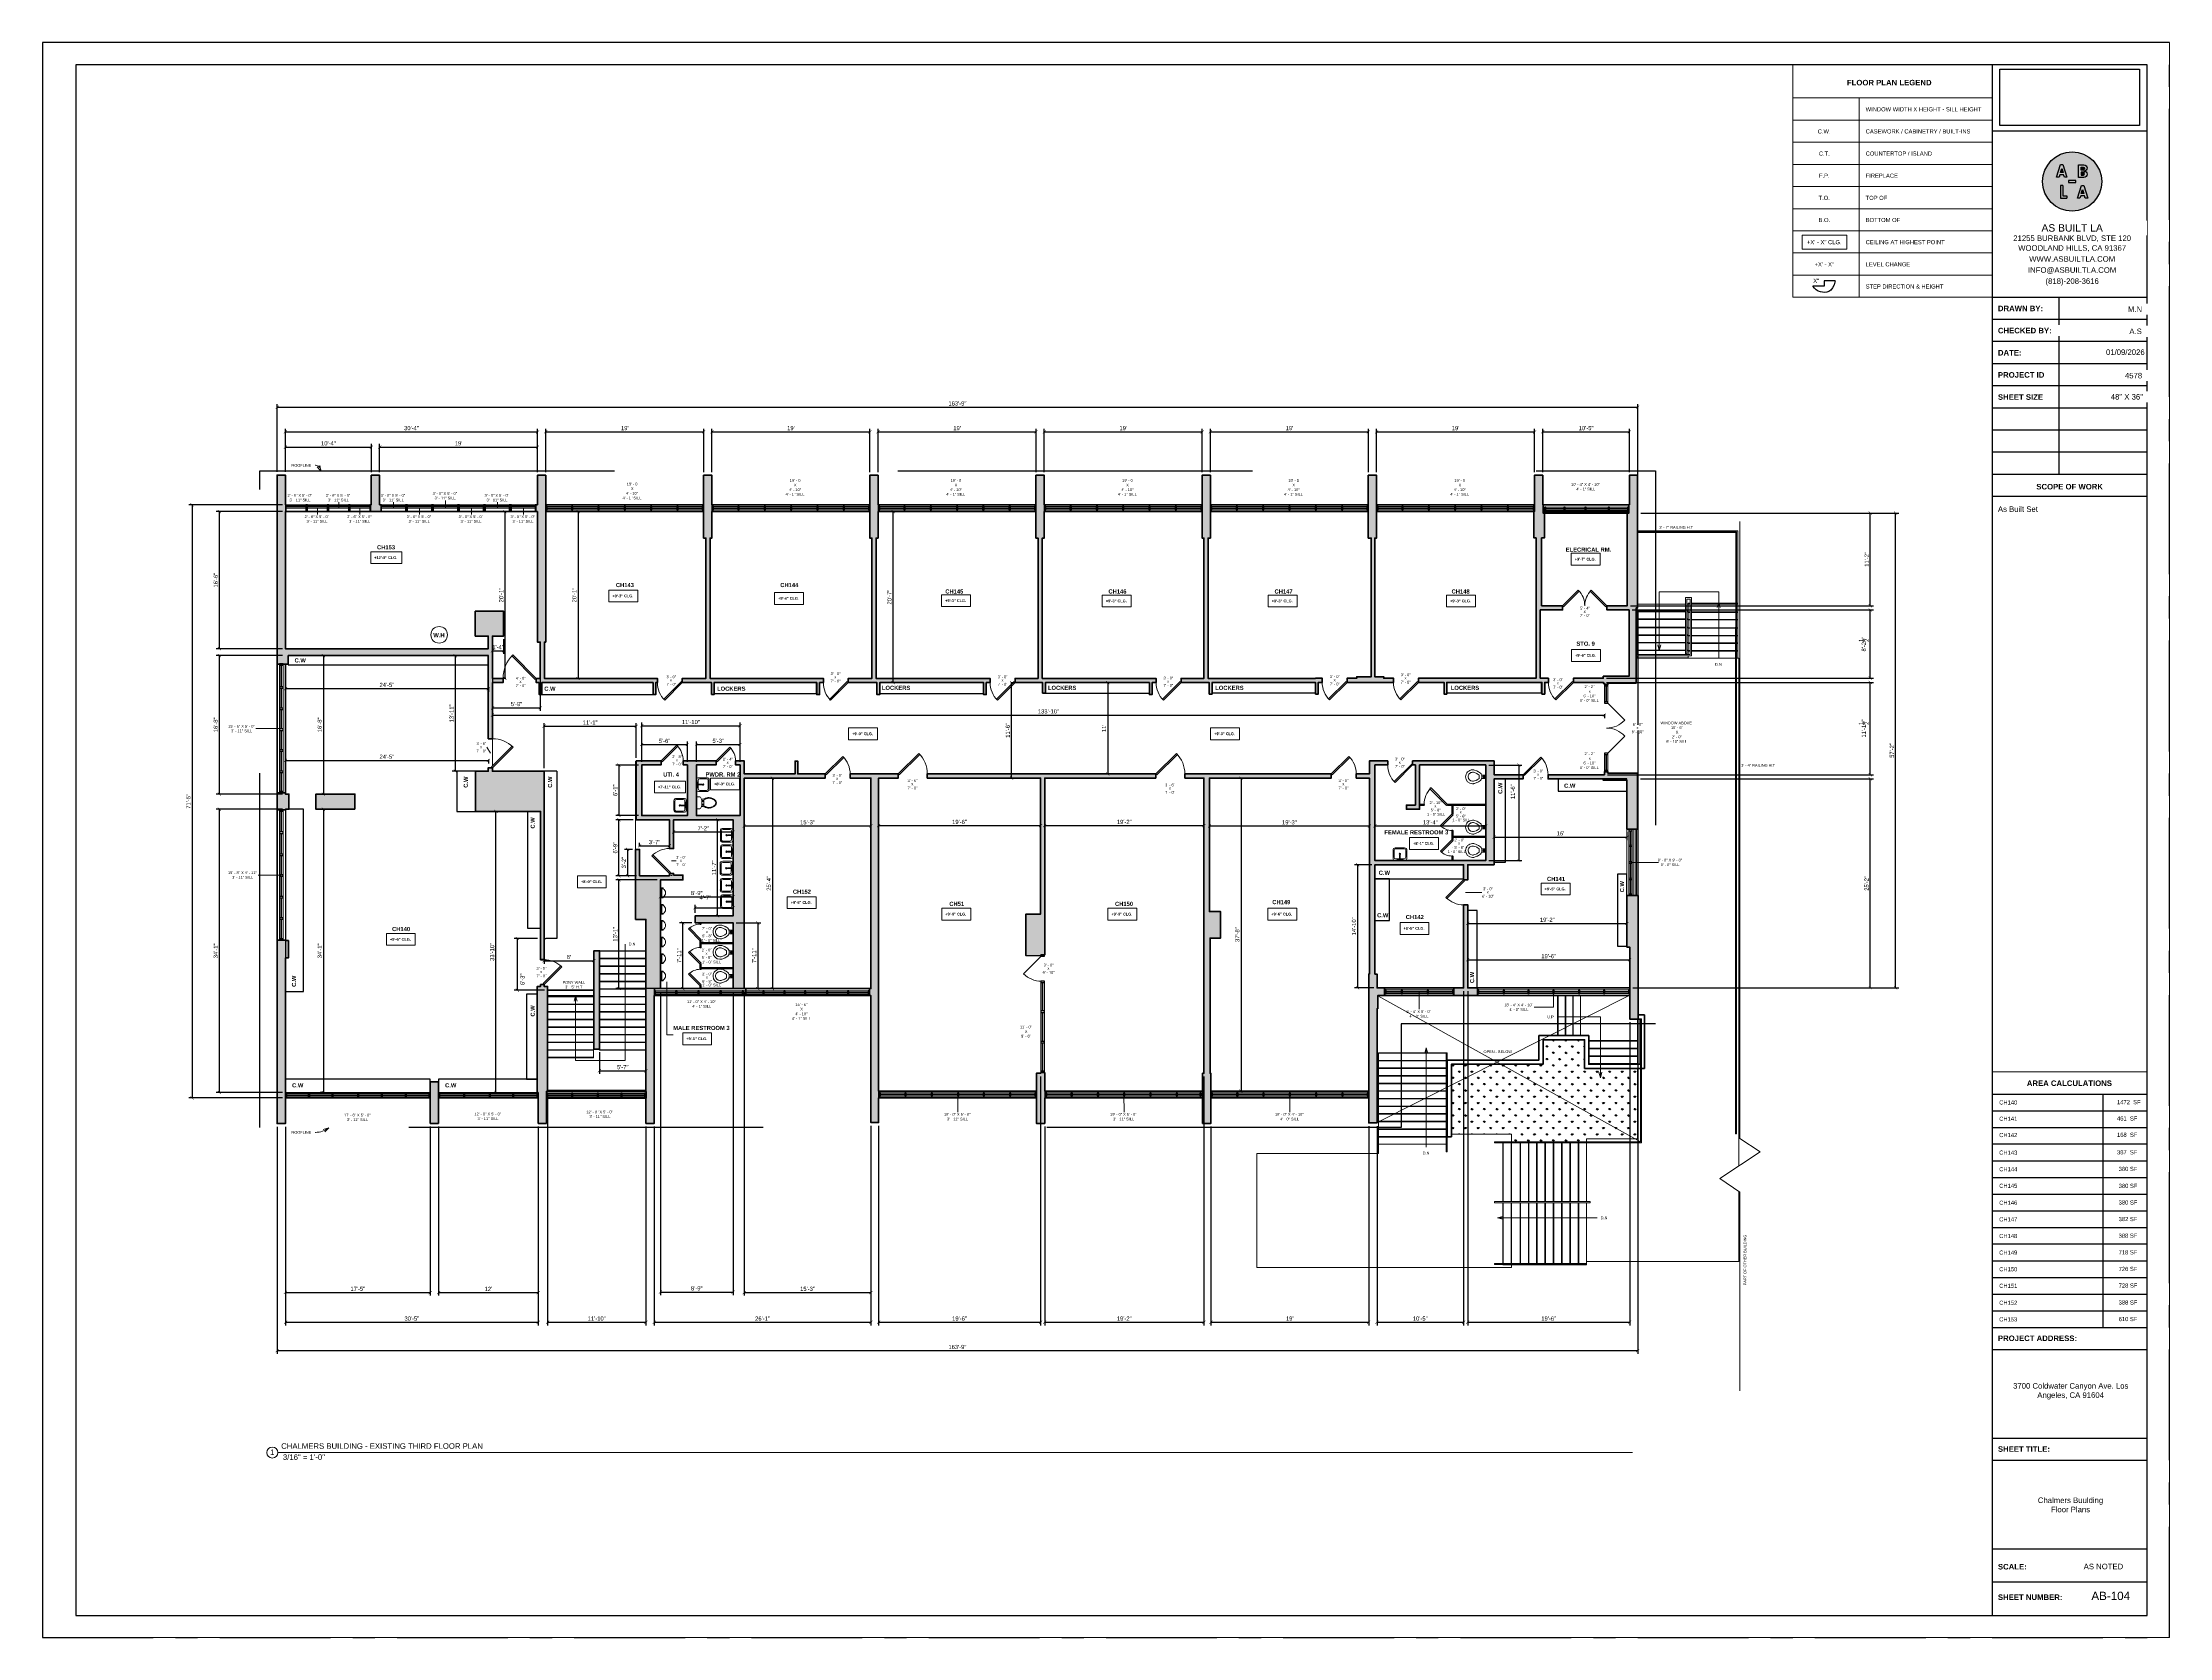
# Paper-space layout '5' of a CAD drawing. Header units: inches. Extents: x 0 to 48, y 0 to 36.
# The model-space entities are those that its viewports show. They can reach past a viewport. Long polylines and large blocks are cut down to what shows.
import ezdxf

# ---------------------------------------------------------------- set-up
doc = ezdxf.new("R2010")
doc.units = ezdxf.units.IN
doc.header["$MEASUREMENT"] = 0
doc.set_wipeout_variables(frame=1)
for name, pattern in [('CENTERX2', [4, 2.5, -0.5, 0.5, -0.5]), ('HIDDEN2', [0.1875, 0.125, -0.0625]), ('Overhead 1_16_', [0.101562, 0.0625, -0.039062])]:
    doc.linetypes.add(name, pattern=pattern)
for name, color, linetype, lineweight in [('A-ANNO', 2, 'Continuous', 5), ('A-ANNO-DIMS', 1, 'Continuous', 9), ('A-CASE', 4, 'Continuous', 9), ('A-DETAIL-1', 4, 'Continuous', 40), ('A-DETAIL-2', 20, 'Continuous', 25), ('A-DETAIL-3', 40, 'Continuous', 15), ('A-DETL-THIN', 151, 'Continuous', 9), ('A-DOOR', 1, 'Continuous', 18), ('A-FIXT', 150, 'Continuous', 9), ('A-FLOR', 6, 'Continuous', 18), ('A-GENM', 13, 'Continuous', 9), ('A-GLAZ-CURT', 52, 'Continuous', 9), ('A-GLAZ-CWMG', 51, 'Continuous', 9), ('A-HIDDEN', 2, 'HIDDEN2', 18), ('A-RAILING', 4, 'Continuous', 9), ('A-STRS', 4, 'Continuous', 9), ('A-WALL', 3, 'Continuous', 40), ('A-WINDOWS', 2, 'Continuous', 18), ('Plumbing Equipment', 7, 'Continuous', 9), ('Q-CASE', 4, 'Continuous', 30)]:
    doc.layers.add(name, color=color, linetype=linetype, lineweight=lineweight)
doc.layers.add('A-HATCH', color=9, linetype='Continuous')
doc.layers.add('A-TB', color=7, linetype='Continuous')
doc.styles.add('Arial_1', font='arial.ttf', dxfattribs={"height": 0.0625})
doc.styles.add('Arial_2', font='arial.ttf', dxfattribs={"height": 3})
doc.styles.add('Arial_3', font='arial.ttf', dxfattribs={"height": 0.125})
doc.styles.add('Arial_4', font='arial.ttf', dxfattribs={"height": 3})
doc.styles.add('Arial_5', font='arial.ttf', dxfattribs={"height": 0.09375})
doc.styles.add('Arial_B', font='arialbd.ttf', dxfattribs={"height": 4.5})
doc.styles.add('Arial_B_1', font='arialbd.ttf', dxfattribs={"height": 3})
doc.styles.add('Arial_B_2', font='arialbd.ttf', dxfattribs={"height": 0.125})
doc.styles.add('JC', font='arial.ttf', dxfattribs={"height": 0.125})
doc.dimstyles.new('JC-DIMS', dxfattribs={"dimtxt": 0.125, "dimasz": 0.09375, "dimexe": 0.09375, "dimexo": 0.09375, "dimgap": 0.046875, "dimtad": 1, "dimdec": 1, "dimzin": 0, "dimdsep": 46, "dimlunit": 4, "dimtxsty": 'JC', "dimblk": 'ARCHTICK', "dimcen": 0.09, "dimclrd": 1, "dimclre": 1, "dimclrt": 256, "dimadec": 0, "dimazin": 0, "dimtfac": 1, "dimtdec": 1, "dimtofl": 0, "dimtmove": 1, "dimatfit": 3, "dimfxl": 1, "dimtolj": 1, "dimtzin": 0, "dimarcsym": 0})
picture_1 = doc.add_image_def('image1.png', size_in_pixel=(151, 61))

# ---------------------------------------------------------------- blocks, each defined once
blk = doc.blocks.new('JC_DOOR_SINGLE PANEL - SINGLE DOOR-1525208-3RD FL')
at = {"layer": 'A-DOOR', "lineweight": 30}
for p, q in [((-8.9, -27), (16.6, -1.6)), ((-7.5, -28.5), (-8.9, -27)), ((18, -3), (-7.5, -28.5)), ((16.6, -1.6), (18, -3))]:
    blk.add_line(p, q, dxfattribs=at)
at = {"layer": 'A-DOOR', "lineweight": 9}
blk.add_arc((18, -3), 36, 180, 225, dxfattribs=at)
blk = doc.blocks.new('JC_DOUBLE DOOR - DOUBLE DOOR-1692610-3RD FL')
at = {"layer": 'A-DOOR', "lineweight": 30}
for p, q in [((-32, 3), (-9.4, 25.6)), ((-30.6, 1.6), (-32, 3)), ((-8, 24.2), (-30.6, 1.6)), ((-9.4, 25.6), (-8, 24.2)), ((9.4, 25.6), (8, 24.2)), ((8, 24.2), (30.6, 1.6)), ((32, 3), (9.4, 25.6)), ((30.6, 1.6), (32, 3))]:
    blk.add_line(p, q, dxfattribs=at)
at = {"layer": 'A-DOOR', "lineweight": 9}
for centre, start, end in [((-32, 3), 360, 45), ((32, 3), 135, 180)]:
    blk.add_arc(centre, 32, start, end, dxfattribs=at)
blk = doc.blocks.new('System Panel - Glazed-1689842-3RD FL')
at = {"layer": 'A-GLAZ-CURT', "lineweight": 18}
for p, q in [((17.6, 0.5), (-17.6, 0.5)), ((-17.6, 0.5), (-17.6, -0.5)), ((17.6, -0.5), (17.6, 0.5)), ((-17.6, -0.5), (17.6, -0.5))]:
    blk.add_line(p, q, dxfattribs=at)
blk = doc.blocks.new('JC_DOOR_SINGLE PANEL - SINGLE DOOR-1571241-3RD FL')
at = {"layer": 'A-DOOR', "lineweight": 30}
for p, q in [((-9.9, 36.9), (-11.4, 35.5)), ((-11.4, 35.5), (22.6, 1.6)), ((24, 3), (-9.9, 36.9)), ((22.6, 1.6), (24, 3))]:
    blk.add_line(p, q, dxfattribs=at)
at = {"layer": 'A-DOOR', "lineweight": 9}
blk.add_arc((24, 3), 48, 135, 180, dxfattribs=at)
blk = doc.blocks.new('JC_DOOR_SINGLE PANEL - SINGLE DOOR-1571244-3RD FL')
at = {"layer": 'A-DOOR', "lineweight": 30}
for p, q in [((-8.7, 32.7), (-10.1, 31.3)), ((-10.1, 31.3), (19.6, 1.6)), ((21, 3), (-8.7, 32.7)), ((19.6, 1.6), (21, 3))]:
    blk.add_line(p, q, dxfattribs=at)
at = {"layer": 'A-DOOR', "lineweight": 9}
blk.add_arc((21, 3), 42, 135, 180, dxfattribs=at)
blk = doc.blocks.new('JC_DOOR_SINGLE PANEL - SINGLE DOOR-1525218-3RD FL')
at = {"layer": 'A-DOOR', "lineweight": 30}
for p, q in [((-8, -24.2), (14.6, -1.6)), ((-6.6, -25.6), (-8, -24.2)), ((16, -3), (-6.6, -25.6)), ((14.6, -1.6), (16, -3))]:
    blk.add_line(p, q, dxfattribs=at)
at = {"layer": 'A-DOOR', "lineweight": 9}
blk.add_arc((16, -3), 32, 180, 225, dxfattribs=at)
blk = doc.blocks.new('JC_DOOR_SINGLE PANEL - SINGLE DOOR-1551130-3RD FL')
at = {"layer": 'A-DOOR', "lineweight": 30}
for p, q in [((-7.2, -21.4), (12.6, -1.6)), ((-5.8, -22.8), (-7.2, -21.4)), ((14, -3), (-5.8, -22.8)), ((12.6, -1.6), (14, -3))]:
    blk.add_line(p, q, dxfattribs=at)
at = {"layer": 'A-DOOR', "lineweight": 9}
blk.add_arc((14, -3), 28, 180, 225, dxfattribs=at)
blk = doc.blocks.new('JC_DOOR_SINGLE PANEL - SINGLE DOOR-1571978-3RD FL')
at = {"layer": 'A-DOOR', "lineweight": 30}
for p, q in [((-10.1, -31.3), (19.6, -1.6)), ((21, -3), (-8.7, -32.7)), ((19.6, -1.6), (21, -3)), ((-8.7, -32.7), (-10.1, -31.3))]:
    blk.add_line(p, q, dxfattribs=at)
at = {"layer": 'A-DOOR', "lineweight": 9}
blk.add_arc((21, -3), 42, 180, 225, dxfattribs=at)
blk = doc.blocks.new('System Panel - Glazed-1584002-3RD FL')
at = {"layer": 'A-GLAZ-CURT', "lineweight": 18}
for p, q in [((11, 0.5), (-11, 0.5)), ((-11, 0.5), (-11, -0.5)), ((11, -0.5), (11, 0.5)), ((-11, -0.5), (11, -0.5))]:
    blk.add_line(p, q, dxfattribs=at)
blk = doc.blocks.new('System Panel - Glazed-1580688-3RD FL')
at = {"layer": 'A-GLAZ-CURT', "lineweight": 18}
for p, q in [((17.5, 0.5), (-17.5, 0.5)), ((-17.5, 0.5), (-17.5, -0.5)), ((17.5, -0.5), (17.5, 0.5)), ((-17.5, -0.5), (17.5, -0.5))]:
    blk.add_line(p, q, dxfattribs=at)
blk = doc.blocks.new('JC_DOOR_SINGLE PANEL - SINGLE DOOR-1574504-3RD FL')
at = {"layer": 'A-DOOR', "lineweight": 30}
for p, q in [((-7.5, 28.5), (-8.9, 27)), ((-8.9, 27), (16.6, 1.6)), ((18, 3), (-7.5, 28.5)), ((16.6, 1.6), (18, 3))]:
    blk.add_line(p, q, dxfattribs=at)
at = {"layer": 'A-DOOR', "lineweight": 9}
blk.add_arc((18, 3), 36, 135, 180, dxfattribs=at)
blk = doc.blocks.new('System Panel - Glazed-1581848-3RD FL')
at = {"layer": 'A-GLAZ-CURT', "lineweight": 18}
for p, q in [((15.5, 0.5), (-15.5, 0.5)), ((-15.5, 0.5), (-15.5, -0.5)), ((15.5, -0.5), (15.5, 0.5)), ((-15.5, -0.5), (15.5, -0.5))]:
    blk.add_line(p, q, dxfattribs=at)
blk = doc.blocks.new('JC_DOOR_SINGLE PANEL - SINGLE DOOR-1525222-3RD FL')
at = {"layer": 'A-DOOR', "lineweight": 30}
for p, q in [((-7.5, 28), (-8.9, 26.5)), ((-8.9, 26.5), (16.6, 1.1)), ((18, 2.5), (-7.5, 28)), ((16.6, 1.1), (18, 2.5))]:
    blk.add_line(p, q, dxfattribs=at)
at = {"layer": 'A-DOOR', "lineweight": 9}
blk.add_arc((18, 2.5), 36, 135, 180, dxfattribs=at)
blk = doc.blocks.new('Instance - Opening - 16_ x 24_-1571883-3RD FL')
at = {"layer": 'A-WINDOWS'}
for p, q in [((-66, -5), (-66, 5)), ((-66, 5), (66, 5)), ((66, 5), (66, -5)), ((66, -5), (-66, -5))]:
    blk.add_line(p, q, dxfattribs=at)
blk = doc.blocks.new('M_Door-Curtain-Wall-Single-Glass - M_Door-Curtain-Wall-Single-Glass-1712331-3RD FL')
at = {"layer": 'A-DOOR', "lineweight": 9}
blk.add_line((18, 2), (-7.5, 27.5), dxfattribs=at)
blk.add_arc((18, 2), 36, 135, 180, dxfattribs=at)
blk = doc.blocks.new('System Panel - Glazed-1573157-3RD FL')
at = {"layer": 'A-GLAZ-CURT', "lineweight": 18}
for p, q in [((20.5, 0.5), (-20.5, 0.5)), ((-20.5, 0.5), (-20.5, -0.5)), ((20.5, -0.5), (20.5, 0.5)), ((-20.5, -0.5), (20.5, -0.5))]:
    blk.add_line(p, q, dxfattribs=at)
blk = doc.blocks.new('System Panel - Glazed-1573156-3RD FL')
at = {"layer": 'A-GLAZ-CURT', "lineweight": 18}
for p, q in [((21, 0.5), (-21, 0.5)), ((-21, 0.5), (-21, -0.5)), ((21, -0.5), (21, 0.5)), ((-21, -0.5), (21, -0.5))]:
    blk.add_line(p, q, dxfattribs=at)
blk = doc.blocks.new('Rectangular Mullion - 2_5_ x 5_ rectangular-1573145-3RD FL')
at = {"layer": 'A-GLAZ-CWMG'}
for p, q in [((164.9, -264.3), (164.9, -223.3)), ((169.9, -223.3), (169.9, -264.3))]:
    blk.add_line(p, q, dxfattribs=at)
blk = doc.blocks.new('Rectangular Mullion - 2_5_ x 5_ rectangular-1573144-3RD FL')
at = {"layer": 'A-GLAZ-CWMG'}
for p, q in [((164.9, -308.3), (164.9, -266.3)), ((169.9, -266.3), (169.9, -308.3))]:
    blk.add_line(p, q, dxfattribs=at)
blk = doc.blocks.new('Rectangular Mullion - 2_5_ x 5_ rectangular-1573161-3RD FL')
at = {"layer": 'A-GLAZ-CWMG', "lineweight": 30}
for p, q in [((-2, 2.5), (0, 2.5)), ((-2, -2.5), (-2, 2.5)), ((0, 2.5), (0, -2.5)), ((0, -2.5), (-2, -2.5))]:
    blk.add_line(p, q, dxfattribs=at)
blk = doc.blocks.new('Rectangular Mullion - 2_5_ x 5_ rectangular-1573164-3RD FL')
at = {"layer": 'A-GLAZ-CWMG', "lineweight": 30}
for p, q in [((0, 2.5), (-2, 2.5)), ((-2, 2.5), (-2, -2.5)), ((0, -2.5), (0, 2.5)), ((-2, -2.5), (0, -2.5))]:
    blk.add_line(p, q, dxfattribs=at)
blk = doc.blocks.new('Rectangular Mullion - 2_5_ x 5_ rectangular-1573149-3RD FL')
at = {"layer": 'A-GLAZ-CWMG', "lineweight": 30}
for p, q in [((-1, 2.5), (1, 2.5)), ((-1, -2.5), (-1, 2.5)), ((1, 2.5), (1, -2.5)), ((1, -2.5), (-1, -2.5))]:
    blk.add_line(p, q, dxfattribs=at)
blk = doc.blocks.new('Rectangular Mullion - 2_5_ x 5_ rectangular-1573151-3RD FL')
at = {"layer": 'A-GLAZ-CWMG', "lineweight": 30}
for p, q in [((-1, 2.5), (1, 2.5)), ((-1, -2.5), (-1, 2.5)), ((1, 2.5), (1, -2.5)), ((1, -2.5), (-1, -2.5))]:
    blk.add_line(p, q, dxfattribs=at)
blk = doc.blocks.new('System Panel - Glazed-V1-3RD FL')
at = {"layer": 'A-GLAZ-CURT', "lineweight": 18}
for p, q in [((17.5, 0.5), (-17.5, 0.5)), ((-17.5, 0.5), (-17.5, -0.5)), ((17.5, -0.5), (17.5, 0.5)), ((-17.5, -0.5), (17.5, -0.5))]:
    blk.add_line(p, q, dxfattribs=at)
blk = doc.blocks.new('System Panel - Glazed-1586575-3RD FL')
at = {"layer": 'A-GLAZ-CURT', "lineweight": 18}
for p, q in [((17.5, 0.5), (-17.5, 0.5)), ((-17.5, 0.5), (-17.5, -0.5)), ((17.5, -0.5), (17.5, 0.5)), ((-17.5, -0.5), (17.5, -0.5))]:
    blk.add_line(p, q, dxfattribs=at)
blk = doc.blocks.new('System Panel - Glazed-1685062-3RD FL')
at = {"layer": 'A-GLAZ-CURT', "lineweight": 18}
for p, q in [((17.5, 0.5), (-17.5, 0.5)), ((-17.5, 0.5), (-17.5, -0.5)), ((17.5, -0.5), (17.5, 0.5)), ((-17.5, -0.5), (17.5, -0.5))]:
    blk.add_line(p, q, dxfattribs=at)
blk = doc.blocks.new('System Panel - Glazed-1686728-3RD FL')
at = {"layer": 'A-GLAZ-CURT', "lineweight": 18}
for p, q in [((14.5, 0.5), (-14.5, 0.5)), ((-14.5, 0.5), (-14.5, -0.5)), ((14.5, -0.5), (14.5, 0.5)), ((-14.5, -0.5), (14.5, -0.5))]:
    blk.add_line(p, q, dxfattribs=at)
blk = doc.blocks.new('System Panel - Glazed-1575383-3RD FL')
at = {"layer": 'A-GLAZ-CURT', "lineweight": 18}
for p, q in [((18, 0.5), (-18, 0.5)), ((-18, 0.5), (-18, -0.5)), ((18, -0.5), (18, 0.5)), ((-18, -0.5), (18, -0.5))]:
    blk.add_line(p, q, dxfattribs=at)
blk = doc.blocks.new('System Panel - Glazed-1689876-3RD FL')
at = {"layer": 'A-GLAZ-CURT', "lineweight": 18}
for p, q in [((17.4, 0.5), (-17.4, 0.5)), ((-17.4, 0.5), (-17.4, -0.5)), ((17.4, -0.5), (17.4, 0.5)), ((-17.4, -0.5), (17.4, -0.5))]:
    blk.add_line(p, q, dxfattribs=at)
blk = doc.blocks.new('Rectangular Mullion - 2_5_ x 5_ rectangular-1575385-3RD FL')
at = {"layer": 'A-GLAZ-CWMG', "lineweight": 30}
for p, q in [((0, 2.5), (-2, 2.5)), ((-2, 2.5), (-2, -2.5)), ((0, -2.5), (0, 2.5)), ((-2, -2.5), (0, -2.5))]:
    blk.add_line(p, q, dxfattribs=at)
blk = doc.blocks.new('Rectangular Mullion - 2_5_ x 5_ rectangular-1575386-3RD FL')
at = {"layer": 'A-GLAZ-CWMG', "lineweight": 30}
for p, q in [((-2, 2.5), (0, 2.5)), ((-2, -2.5), (-2, 2.5)), ((0, 2.5), (0, -2.5)), ((0, -2.5), (-2, -2.5))]:
    blk.add_line(p, q, dxfattribs=at)
blk = doc.blocks.new('Rectangular Mullion - 2_5_ x 5_ rectangular-1689840-3RD FL')
at = {"layer": 'A-GLAZ-CWMG'}
for p, q in [((-512.9, 464.6), (-548.2, 464.6)), ((-512.9, 459.6), (-548.2, 459.6))]:
    blk.add_line(p, q, dxfattribs=at)
blk = doc.blocks.new('Rectangular Mullion - 2_5_ x 5_ rectangular-1575379-3RD FL')
at = {"layer": 'A-GLAZ-CWMG', "lineweight": 30}
for p, q in [((-1, 2.5), (1, 2.5)), ((-1, -2.5), (-1, 2.5)), ((1, 2.5), (1, -2.5)), ((1, -2.5), (-1, -2.5))]:
    blk.add_line(p, q, dxfattribs=at)
blk = doc.blocks.new('Rectangular Mullion - 2_5_ x 5_ rectangular-1573216-3RD FL')
at = {"layer": 'A-GLAZ-CWMG'}
for p, q in [((-474.9, 464.6), (-510.9, 464.6)), ((-474.9, 459.6), (-510.9, 459.6))]:
    blk.add_line(p, q, dxfattribs=at)
blk = doc.blocks.new('Rectangular Mullion - 2_5_ x 5_ rectangular-1689875-3RD FL')
at = {"layer": 'A-GLAZ-CWMG'}
for p, q in [((-324.2, 464.6), (-358.9, 464.6)), ((-324.2, 459.6), (-358.9, 459.6))]:
    blk.add_line(p, q, dxfattribs=at)
blk = doc.blocks.new('System Panel - Glazed-1575523-3RD FL')
at = {"layer": 'A-GLAZ-CURT', "lineweight": 18}
for p, q in [((17.5, 0.5), (-17.5, 0.5)), ((-17.5, 0.5), (-17.5, -0.5)), ((17.5, -0.5), (17.5, 0.5)), ((-17.5, -0.5), (17.5, -0.5))]:
    blk.add_line(p, q, dxfattribs=at)
blk = doc.blocks.new('Rectangular Mullion - 2_5_ x 5_ rectangular-1575521-3RD FL')
at = {"layer": 'A-GLAZ-CWMG'}
for p, q in [((-272.9, 464.6), (-307.8, 464.6)), ((-272.9, 459.6), (-307.8, 459.6))]:
    blk.add_line(p, q, dxfattribs=at)
blk = doc.blocks.new('System Panel - Glazed-1575657-3RD FL')
at = {"layer": 'A-GLAZ-CURT', "lineweight": 18}
for p, q in [((17.3, 0.5), (-17.3, 0.5)), ((-17.3, 0.5), (-17.3, -0.5)), ((17.3, -0.5), (17.3, 0.5)), ((-17.3, -0.5), (17.3, -0.5))]:
    blk.add_line(p, q, dxfattribs=at)
blk = doc.blocks.new('System Panel - Glazed-1692442-3RD FL')
at = {"layer": 'A-GLAZ-CURT', "lineweight": 18}
for p, q in [((17.5, 0.5), (-17.5, 0.5)), ((-17.5, 0.5), (-17.5, -0.5)), ((17.5, -0.5), (17.5, 0.5)), ((-17.5, -0.5), (17.5, -0.5))]:
    blk.add_line(p, q, dxfattribs=at)
blk = doc.blocks.new('Rectangular Mullion - 2_5_ x 5_ rectangular-1575655-3RD FL')
at = {"layer": 'A-GLAZ-CWMG'}
for p, q in [((-33.2, 464.6), (-67.9, 464.6)), ((-33.2, 459.6), (-67.9, 459.6))]:
    blk.add_line(p, q, dxfattribs=at)
blk = doc.blocks.new('Rectangular Mullion - 2_5_ x 5_ rectangular-1692441-3RD FL')
at = {"layer": 'A-GLAZ-CWMG'}
for p, q in [((155.8, 464.6), (120.8, 464.6)), ((155.8, 459.6), (120.8, 459.6))]:
    blk.add_line(p, q, dxfattribs=at)
blk = doc.blocks.new('System Panel - Glazed-1575382-3RD FL')
at = {"layer": 'A-GLAZ-CURT', "lineweight": 18}
for p, q in [((17.5, 0.5), (-17.5, 0.5)), ((-17.5, 0.5), (-17.5, -0.5)), ((17.5, -0.5), (17.5, 0.5)), ((-17.5, -0.5), (17.5, -0.5))]:
    blk.add_line(p, q, dxfattribs=at)
blk = doc.blocks.new('System Panel - Glazed-1692464-3RD FL')
at = {"layer": 'A-GLAZ-CURT', "lineweight": 18}
for p, q in [((17.4, 0.5), (-17.4, 0.5)), ((-17.4, 0.5), (-17.4, -0.5)), ((17.4, -0.5), (17.4, 0.5)), ((-17.4, -0.5), (17.4, -0.5))]:
    blk.add_line(p, q, dxfattribs=at)
blk = doc.blocks.new('Rectangular Mullion - 2_5_ x 5_ rectangular-1575378-3RD FL')
at = {"layer": 'A-GLAZ-CWMG'}
for p, q in [((206.9, 464.6), (171.9, 464.6)), ((206.9, 459.6), (171.9, 459.6))]:
    blk.add_line(p, q, dxfattribs=at)
blk = doc.blocks.new('Rectangular Mullion - 2_5_ x 5_ rectangular-1692463-3RD FL')
at = {"layer": 'A-GLAZ-CWMG'}
for p, q in [((395.8, 464.6), (360.9, 464.6)), ((395.8, 459.6), (360.9, 459.6))]:
    blk.add_line(p, q, dxfattribs=at)
blk = doc.blocks.new('System Panel - Glazed-1575748-3RD FL')
at = {"layer": 'A-GLAZ-CURT', "lineweight": 18}
for p, q in [((17.2, 0.5), (-17.2, 0.5)), ((-17.2, 0.5), (-17.2, -0.5)), ((17.2, -0.5), (17.2, 0.5)), ((-17.2, -0.5), (17.2, -0.5))]:
    blk.add_line(p, q, dxfattribs=at)
blk = doc.blocks.new('System Panel - Glazed-1575749-3RD FL')
at = {"layer": 'A-GLAZ-CURT', "lineweight": 18}
for p, q in [((17.8, 0.5), (-17.8, 0.5)), ((-17.8, 0.5), (-17.8, -0.5)), ((17.8, -0.5), (17.8, 0.5)), ((-17.8, -0.5), (17.8, -0.5))]:
    blk.add_line(p, q, dxfattribs=at)
blk = doc.blocks.new('Rectangular Mullion - 2_5_ x 5_ rectangular-1575745-3RD FL')
at = {"layer": 'A-GLAZ-CWMG'}
for p, q in [((686.2, 464.6), (651.9, 464.6)), ((686.2, 459.6), (651.9, 459.6))]:
    blk.add_line(p, q, dxfattribs=at)
blk = doc.blocks.new('Rectangular Mullion - 2_5_ x 5_ rectangular-1575746-3RD FL')
at = {"layer": 'A-GLAZ-CWMG'}
for p, q in [((875.8, 464.6), (840.2, 464.6)), ((875.8, 459.6), (840.2, 459.6))]:
    blk.add_line(p, q, dxfattribs=at)
blk = doc.blocks.new('System Panel - Glazed-1575791-3RD FL')
at = {"layer": 'A-GLAZ-CURT', "lineweight": 18}
for p, q in [((17.5, 0.5), (-17.5, 0.5)), ((-17.5, 0.5), (-17.5, -0.5)), ((17.5, -0.5), (17.5, 0.5)), ((-17.5, -0.5), (17.5, -0.5))]:
    blk.add_line(p, q, dxfattribs=at)
blk = doc.blocks.new('Rectangular Mullion - 2_5_ x 5_ rectangular-1575790-3RD FL')
at = {"layer": 'A-GLAZ-CWMG'}
for p, q in [((635.8, 464.6), (600.9, 464.6)), ((635.8, 459.6), (600.9, 459.6))]:
    blk.add_line(p, q, dxfattribs=at)
blk = doc.blocks.new('Instance - Opening - 16_ x 24_-1692534-3RD FL')
at = {"layer": 'A-WINDOWS'}
for p, q in [((-62, -6), (-62, 6)), ((-62, 6), (62, 6)), ((62, 6), (62, -6)), ((62, -6), (-62, -6))]:
    blk.add_line(p, q, dxfattribs=at)
blk = doc.blocks.new('Rectangular Mullion - 2_5_ x 5_ rectangular-1576958-3RD FL')
at = {"layer": 'A-GLAZ-CWMG'}
for p, q in [((920.3, 463.6), (894.1, 463.6)), ((920.3, 458.6), (894.1, 458.6))]:
    blk.add_line(p, q, dxfattribs=at)
blk = doc.blocks.new('Rectangular Mullion - 2_5_ x 5_ rectangular-1692571-3RD FL')
at = {"layer": 'A-GLAZ-CWMG'}
for p, q in [((1012.3, 463.6), (986.3, 463.6)), ((1012.3, 458.6), (986.3, 458.6))]:
    blk.add_line(p, q, dxfattribs=at)
blk = doc.blocks.new('Rectangular Mullion - 2_5_ x 5_ rectangular-1576960-3RD FL')
at = {"layer": 'A-GLAZ-CWMG'}
for p, q in [((984.3, 463.6), (952.3, 463.6)), ((984.3, 458.6), (952.3, 458.6))]:
    blk.add_line(p, q, dxfattribs=at)
blk = doc.blocks.new('Rectangular Mullion - 2_5_ x 5_ rectangular-1576961-3RD FL')
at = {"layer": 'A-GLAZ-CWMG'}
for p, q in [((950.3, 463.6), (922.3, 463.6)), ((950.3, 458.6), (922.3, 458.6))]:
    blk.add_line(p, q, dxfattribs=at)
blk = doc.blocks.new('Instance - Opening - 16_ x 24_-1694086-3RD FL')
at = {"layer": 'A-WINDOWS'}
for p, q in [((-72, -5), (-72, 5)), ((-72, 5), (72, 5)), ((72, 5), (72, -5)), ((72, -5), (-72, -5))]:
    blk.add_line(p, q, dxfattribs=at)
blk = doc.blocks.new('System Panel - Glazed-1580689-3RD FL')
at = {"layer": 'A-GLAZ-CURT', "lineweight": 18}
for p, q in [((16, 0.5), (-16, 0.5)), ((-16, 0.5), (-16, -0.5)), ((16, -0.5), (16, 0.5)), ((-16, -0.5), (16, -0.5))]:
    blk.add_line(p, q, dxfattribs=at)
blk = doc.blocks.new('System Panel - Glazed-1580690-3RD FL')
at = {"layer": 'A-GLAZ-CURT', "lineweight": 18}
for p, q in [((16.3, 0.5), (-16.3, 0.5)), ((-16.3, 0.5), (-16.3, -0.5)), ((16.3, -0.5), (16.3, 0.5)), ((-16.3, -0.5), (16.3, -0.5))]:
    blk.add_line(p, q, dxfattribs=at)
blk = doc.blocks.new('Rectangular Mullion - 2_5_ x 5_ rectangular-1580691-3RD FL')
at = {"layer": 'A-GLAZ-CWMG', "lineweight": 30}
for p, q in [((0, 2.5), (-2, 2.5)), ((-2, 2.5), (-2, -2.5)), ((0, -2.5), (0, 2.5)), ((-2, -2.5), (0, -2.5))]:
    blk.add_line(p, q, dxfattribs=at)
blk = doc.blocks.new('Rectangular Mullion - 2_5_ x 5_ rectangular-1580692-3RD FL')
at = {"layer": 'A-GLAZ-CWMG', "lineweight": 30}
for p, q in [((-2, 2.5), (0, 2.5)), ((-2, -2.5), (-2, 2.5)), ((0, 2.5), (0, -2.5)), ((0, -2.5), (-2, -2.5))]:
    blk.add_line(p, q, dxfattribs=at)
blk = doc.blocks.new('Rectangular Mullion - 2_5_ x 5_ rectangular-1580684-3RD FL')
at = {"layer": 'A-GLAZ-CWMG', "lineweight": 30}
for p, q in [((-1, 2.5), (1, 2.5)), ((-1, -2.5), (-1, 2.5)), ((1, 2.5), (1, -2.5)), ((1, -2.5), (-1, -2.5))]:
    blk.add_line(p, q, dxfattribs=at)
blk = doc.blocks.new('Rectangular Mullion - 2_5_ x 5_ rectangular-1580685-3RD FL')
at = {"layer": 'A-GLAZ-CWMG'}
for p, q in [((-407.6, -381.9), (-440.2, -381.9)), ((-407.6, -386.9), (-440.2, -386.9))]:
    blk.add_line(p, q, dxfattribs=at)
blk = doc.blocks.new('Instance - Opening - 16_ x 24_-1693948-3RD FL')
at = {"layer": 'A-WINDOWS'}
for p, q in [((-72, -4), (-72, 4)), ((-72, 4), (72, 4)), ((72, 4), (72, -4)), ((72, -4), (-72, -4))]:
    blk.add_line(p, q, dxfattribs=at)
blk = doc.blocks.new('System Panel - Glazed-1580687-3RD FL')
at = {"layer": 'A-GLAZ-CURT', "lineweight": 18}
for p, q in [((17, 0.5), (-17, 0.5)), ((-17, 0.5), (-17, -0.5)), ((17, -0.5), (17, 0.5)), ((-17, -0.5), (17, -0.5))]:
    blk.add_line(p, q, dxfattribs=at)
blk = doc.blocks.new('System Panel - Glazed-1686827-3RD FL')
at = {"layer": 'A-GLAZ-CURT', "lineweight": 18}
for p, q in [((16.5, 0.5), (-16.5, 0.5)), ((-16.5, 0.5), (-16.5, -0.5)), ((16.5, -0.5), (16.5, 0.5)), ((-16.5, -0.5), (16.5, -0.5))]:
    blk.add_line(p, q, dxfattribs=at)
blk = doc.blocks.new('System Panel - Glazed-1694020-3RD FL')
at = {"layer": 'A-GLAZ-CURT', "lineweight": 18}
for p, q in [((16.5, 0.5), (-16.5, 0.5)), ((-16.5, 0.5), (-16.5, -0.5)), ((16.5, -0.5), (16.5, 0.5)), ((-16.5, -0.5), (16.5, -0.5))]:
    blk.add_line(p, q, dxfattribs=at)
blk = doc.blocks.new('Rectangular Mullion - 2_5_ x 5_ rectangular-1581846-3RD FL')
at = {"layer": 'A-GLAZ-CWMG'}
for p, q in [((-893.2, -383.4), (-924.2, -383.4)), ((-893.2, -388.4), (-924.2, -388.4))]:
    blk.add_line(p, q, dxfattribs=at)
blk = doc.blocks.new('Rectangular Mullion - 2_5_ x 5_ rectangular-1580944-3RD FL')
at = {"layer": 'A-GLAZ-CWMG'}
for p, q in [((-753.2, -383.4), (-786.2, -383.4)), ((-753.2, -388.4), (-786.2, -388.4))]:
    blk.add_line(p, q, dxfattribs=at)
blk = doc.blocks.new('Instance - Opening - 16_ x 24_-1583730-3RD FL')
at = {"layer": 'A-WINDOWS'}
for p, q in [((-50, -5.5), (-50, 5.5)), ((-50, 5.5), (50, 5.5)), ((50, 5.5), (50, -5.5)), ((50, -5.5), (-50, -5.5))]:
    blk.add_line(p, q, dxfattribs=at)
blk = doc.blocks.new('Instance - Opening - 16_ x 24_-1685121-3RD FL')
at = {"layer": 'A-WINDOWS'}
for p, q in [((-110, -5.5), (-110, 5.5)), ((-110, 5.5), (110, 5.5)), ((110, 5.5), (110, -5.5)), ((110, -5.5), (-110, -5.5))]:
    blk.add_line(p, q, dxfattribs=at)
blk = doc.blocks.new('System Panel - Glazed-1584003-3RD FL')
at = {"layer": 'A-GLAZ-CURT', "lineweight": 18}
for p, q in [((17.75, 0.5), (-17.75, 0.5)), ((-17.75, 0.5), (-17.75, -0.5)), ((17.75, -0.5), (17.75, 0.5)), ((-17.75, -0.5), (17.75, -0.5))]:
    blk.add_line(p, q, dxfattribs=at)
blk = doc.blocks.new('System Panel - Glazed-1584004-3RD FL')
at = {"layer": 'A-GLAZ-CURT', "lineweight": 18}
for p, q in [((17.25, 0.5), (-17.25, 0.5)), ((-17.25, 0.5), (-17.25, -0.5)), ((17.25, -0.5), (17.25, 0.5)), ((-17.25, -0.5), (17.25, -0.5))]:
    blk.add_line(p, q, dxfattribs=at)
blk = doc.blocks.new('Rectangular Mullion - 2_5_ x 5_ rectangular-V2-3RD FL')
at = {"layer": 'A-GLAZ-CWMG', "lineweight": 30}
for p, q in [((0, 2.5), (-2, 2.5)), ((-2, 2.5), (-2, -2.5)), ((0, -2.5), (0, 2.5)), ((-2, -2.5), (0, -2.5))]:
    blk.add_line(p, q, dxfattribs=at)
blk = doc.blocks.new('Rectangular Mullion - 2_5_ x 5_ rectangular-V3-3RD FL')
at = {"layer": 'A-GLAZ-CWMG', "lineweight": 30}
for p, q in [((-2, 2.5), (0, 2.5)), ((-2, -2.5), (-2, 2.5)), ((0, 2.5), (0, -2.5)), ((0, -2.5), (-2, -2.5))]:
    blk.add_line(p, q, dxfattribs=at)
blk = doc.blocks.new('Rectangular Mullion - 2_5_ x 5_ rectangular-1583997-3RD FL')
at = {"layer": 'A-GLAZ-CWMG'}
for p, q in [((685.4, -233.9), (663.4, -233.9)), ((685.4, -238.9), (663.4, -238.9))]:
    blk.add_line(p, q, dxfattribs=at)
blk = doc.blocks.new('Rectangular Mullion - 2_5_ x 5_ rectangular-V4-3RD FL')
at = {"layer": 'A-GLAZ-CWMG', "lineweight": 30}
for p, q in [((-1, 2.5), (1, 2.5)), ((-1, -2.5), (-1, 2.5)), ((1, 2.5), (1, -2.5)), ((1, -2.5), (-1, -2.5))]:
    blk.add_line(p, q, dxfattribs=at)
blk = doc.blocks.new('Rectangular Mullion - 2_5_ x 5_ rectangular-1583998-3RD FL')
at = {"layer": 'A-GLAZ-CWMG'}
for p, q in [((722.9, -233.9), (687.4, -233.9)), ((722.9, -238.9), (687.4, -238.9))]:
    blk.add_line(p, q, dxfattribs=at)
blk = doc.blocks.new('Rectangular Mullion - 2_5_ x 5_ rectangular-1583999-3RD FL')
at = {"layer": 'A-GLAZ-CWMG'}
for p, q in [((759.4, -233.9), (724.9, -233.9)), ((759.4, -238.9), (724.9, -238.9))]:
    blk.add_line(p, q, dxfattribs=at)
blk = doc.blocks.new('System Panel - Glazed-V5-3RD FL')
at = {"layer": 'A-GLAZ-CURT', "lineweight": 18}
for p, q in [((17, 0.5), (-17, 0.5)), ((-17, 0.5), (-17, -0.5)), ((17, -0.5), (17, 0.5)), ((-17, -0.5), (17, -0.5))]:
    blk.add_line(p, q, dxfattribs=at)
blk = doc.blocks.new('Rectangular Mullion - 2_5_ x 5_ rectangular-1580683-3RD FL')
at = {"layer": 'A-GLAZ-CWMG'}
for p, q in [((-513.2, -381.9), (-547.2, -381.9)), ((-513.2, -386.9), (-547.2, -386.9))]:
    blk.add_line(p, q, dxfattribs=at)
blk = doc.blocks.new('Instance - Opening - 16_ x 24_-1586621-3RD FL')
at = {"layer": 'A-WINDOWS'}
for p, q in [((-114, -5), (-114, 5)), ((-114, 5), (114, 5)), ((114, 5), (114, -5)), ((114, -5), (-114, -5))]:
    blk.add_line(p, q, dxfattribs=at)
blk = doc.blocks.new('Instance - Opening - 16_ x 24_-1685098-3RD FL')
at = {"layer": 'A-WINDOWS'}
for p, q in [((-114, -5), (-114, 5)), ((-114, 5), (114, 5)), ((114, 5), (114, -5)), ((114, -5), (-114, -5))]:
    blk.add_line(p, q, dxfattribs=at)
blk = doc.blocks.new('System Panel - Glazed-1585939-3RD FL')
at = {"layer": 'A-GLAZ-CURT', "lineweight": 18}
for p, q in [((18, 0.5), (-18, 0.5)), ((-18, 0.5), (-18, -0.5)), ((18, -0.5), (18, 0.5)), ((-18, -0.5), (18, -0.5))]:
    blk.add_line(p, q, dxfattribs=at)
blk = doc.blocks.new('System Panel - Glazed-1586576-3RD FL')
at = {"layer": 'A-GLAZ-CURT', "lineweight": 18}
for p, q in [((18, 0.5), (-18, 0.5)), ((-18, 0.5), (-18, -0.5)), ((18, -0.5), (18, 0.5)), ((-18, -0.5), (18, -0.5))]:
    blk.add_line(p, q, dxfattribs=at)
blk = doc.blocks.new('System Panel - Glazed-1586577-3RD FL')
at = {"layer": 'A-GLAZ-CURT', "lineweight": 18}
for p, q in [((16, 0.5), (-16, 0.5)), ((-16, 0.5), (-16, -0.5)), ((16, -0.5), (16, 0.5)), ((-16, -0.5), (16, -0.5))]:
    blk.add_line(p, q, dxfattribs=at)
blk = doc.blocks.new('Rectangular Mullion - 2_5_ x 5_ rectangular-1586578-3RD FL')
at = {"layer": 'A-GLAZ-CWMG', "lineweight": 30}
for p, q in [((0, 2.5), (-2, 2.5)), ((-2, 2.5), (-2, -2.5)), ((0, -2.5), (0, 2.5)), ((-2, -2.5), (0, -2.5))]:
    blk.add_line(p, q, dxfattribs=at)
blk = doc.blocks.new('Rectangular Mullion - 2_5_ x 5_ rectangular-1586579-3RD FL')
at = {"layer": 'A-GLAZ-CWMG', "lineweight": 30}
for p, q in [((-2, 2.5), (0, 2.5)), ((-2, -2.5), (-2, 2.5)), ((0, 2.5), (0, -2.5)), ((0, -2.5), (-2, -2.5))]:
    blk.add_line(p, q, dxfattribs=at)
blk = doc.blocks.new('Rectangular Mullion - 2_5_ x 5_ rectangular-1586574-3RD FL')
at = {"layer": 'A-GLAZ-CWMG', "lineweight": 30}
for p, q in [((-1, 2.5), (1, 2.5)), ((-1, -2.5), (-1, 2.5)), ((1, 2.5), (1, -2.5)), ((1, -2.5), (-1, -2.5))]:
    blk.add_line(p, q, dxfattribs=at)
blk = doc.blocks.new('System Panel - Glazed-1685063-3RD FL')
at = {"layer": 'A-GLAZ-CURT', "lineweight": 18}
for p, q in [((18, 0.5), (-18, 0.5)), ((-18, 0.5), (-18, -0.5)), ((18, -0.5), (18, 0.5)), ((-18, -0.5), (18, -0.5))]:
    blk.add_line(p, q, dxfattribs=at)
blk = doc.blocks.new('System Panel - Glazed-1685064-3RD FL')
at = {"layer": 'A-GLAZ-CURT', "lineweight": 18}
for p, q in [((17.375, 0.5), (-17.375, 0.5)), ((-17.375, 0.5), (-17.375, -0.5)), ((17.375, -0.5), (17.375, 0.5)), ((-17.375, -0.5), (17.375, -0.5))]:
    blk.add_line(p, q, dxfattribs=at)
blk = doc.blocks.new('Rectangular Mullion - 2_5_ x 5_ rectangular-1685065-3RD FL')
at = {"layer": 'A-GLAZ-CWMG', "lineweight": 30}
for p, q in [((0, 2.5), (-2, 2.5)), ((-2, 2.5), (-2, -2.5)), ((0, -2.5), (0, 2.5)), ((-2, -2.5), (0, -2.5))]:
    blk.add_line(p, q, dxfattribs=at)
blk = doc.blocks.new('Rectangular Mullion - 2_5_ x 5_ rectangular-1685066-3RD FL')
at = {"layer": 'A-GLAZ-CWMG', "lineweight": 30}
for p, q in [((-2, 2.5), (0, 2.5)), ((-2, -2.5), (-2, 2.5)), ((0, 2.5), (0, -2.5)), ((0, -2.5), (-2, -2.5))]:
    blk.add_line(p, q, dxfattribs=at)
blk = doc.blocks.new('Rectangular Mullion - 2_5_ x 5_ rectangular-1685061-3RD FL')
at = {"layer": 'A-GLAZ-CWMG', "lineweight": 30}
for p, q in [((-1, 2.5), (1, 2.5)), ((-1, -2.5), (-1, 2.5)), ((1, 2.5), (1, -2.5)), ((1, -2.5), (-1, -2.5))]:
    blk.add_line(p, q, dxfattribs=at)
blk = doc.blocks.new('Rectangular Mullion - 2_5_ x 5_ rectangular-1587141-3RD FL')
at = {"layer": 'A-GLAZ-CWMG'}
for p, q in [((636.4, -382.4), (601.6, -382.4)), ((636.4, -387.4), (601.6, -387.4))]:
    blk.add_line(p, q, dxfattribs=at)
blk = doc.blocks.new('Top Rail Type - Top Rail_Internal_-1593777-3RD FL')
at = {"layer": 'A-RAILING'}
for p, q in [((750, -324.6), (750, -467.6)), ((751.5, -467.6), (751.5, -324.6))]:
    blk.add_line(p, q, dxfattribs=at)
at = {"layer": 'A-RAILING', "flags": 128}
for points in [[(750.7, -324.6), (750.8, -324.6), (750.8, -324.6)], [(750.8, -467.6), (750.8, -467.6), (750.7, -467.6)]]:
    blk.add_lwpolyline(points, dxfattribs=at)
blk = doc.blocks.new('Top Rail Type - Top Rail_Internal_-V6-3RD FL')
at = {"layer": 'A-RAILING'}
for p, q in [((751.5, -324.6), (750, -324.6)), ((750, -324.6), (750, -467.6)), ((751.5, -324.6), (751.5, -467.6)), ((751.5, -467.6), (750, -467.6))]:
    blk.add_line(p, q, dxfattribs=at)
blk = doc.blocks.new('Top Rail Type - Top Rail_Internal_-1595257-3RD FL')
at = {"layer": 'A-RAILING'}
for p, q in [((1024.7, 318.1), (1024.7, 250.9)), ((1026.2, 250.9), (1026.2, 318.1)), ((1024.7, 248.7), (1024.7, 246.1)), ((1026.2, 246.1), (1026.2, 248.7))]:
    blk.add_line(p, q, dxfattribs=at)
at = {"layer": 'A-RAILING', "flags": 128}
blk.add_lwpolyline([(1025.6, 246.1), (1025.5, 246.1), (1025.4, 246.1)], dxfattribs=at)
blk = doc.blocks.new('Top Rail Type - Top Rail_Internal_-V7-3RD FL')
at = {"layer": 'A-RAILING'}
for p, q in [((1024.7, 318.1), (1024.7, 250.9)), ((1026.2, 318.1), (1026.2, 250.9)), ((1024.7, 248.7), (1024.7, 246.1)), ((1026.2, 246.1), (1024.7, 246.1)), ((1026.2, 248.7), (1026.2, 246.1))]:
    blk.add_line(p, q, dxfattribs=at)
blk = doc.blocks.new('Door-Curtain-Wall-Double-Storefront - Door-Curtain-Wall-Double-Storefront-1672611-3RD FL')
at = {"layer": 'A-DOOR', "lineweight": 9}
for p, q in [((-11.6, 26.9), (-36, 2.5)), ((11.6, 26.9), (36, 2.5))]:
    blk.add_line(p, q, dxfattribs=at)
for centre, start, end in [((-36, 0.5), 360, 47.2514), ((36, 0.5), 132.7486, 180)]:
    blk.add_arc(centre, 36, start, end, dxfattribs=at)
blk = doc.blocks.new('System Panel - Glazed-1672614-3RD FL')
at = {"layer": 'A-GLAZ-CURT', "lineweight": 18}
for p, q in [((11.5, 0.5), (-11.5, 0.5)), ((-11.5, 0.5), (-11.5, -0.5)), ((11.5, -0.5), (11.5, 0.5)), ((-11.5, -0.5), (11.5, -0.5))]:
    blk.add_line(p, q, dxfattribs=at)
blk = doc.blocks.new('Rectangular Mullion - 2_5_ x 5_ rectangular-1579280-3RD FL')
at = {"layer": 'A-GLAZ-CWMG'}
for p, q in [((978.8, 182.3), (978.8, 205.3)), ((983.8, 205.3), (983.8, 182.3))]:
    blk.add_line(p, q, dxfattribs=at)
blk = doc.blocks.new('Rectangular Mullion - 2_5_ x 5_ rectangular-1672617-3RD FL')
at = {"layer": 'A-GLAZ-CWMG', "lineweight": 30}
for p, q in [((-2, 2.5), (0, 2.5)), ((-2, -2.5), (-2, 2.5)), ((0, 2.5), (0, -2.5)), ((0, -2.5), (-2, -2.5))]:
    blk.add_line(p, q, dxfattribs=at)
blk = doc.blocks.new('Rectangular Mullion - 2_5_ x 5_ rectangular-1672618-3RD FL')
at = {"layer": 'A-GLAZ-CWMG', "lineweight": 30}
for p, q in [((0, 2.5), (-2, 2.5)), ((-2, 2.5), (-2, -2.5)), ((0, -2.5), (0, 2.5)), ((-2, -2.5), (0, -2.5))]:
    blk.add_line(p, q, dxfattribs=at)
blk = doc.blocks.new('Rectangular Mullion - 2_5_ x 5_ rectangular-1672610-3RD FL')
at = {"layer": 'A-GLAZ-CWMG', "lineweight": 30}
for p, q in [((-1, 2.5), (1, 2.5)), ((-1, -2.5), (-1, 2.5)), ((1, 2.5), (1, -2.5)), ((1, -2.5), (-1, -2.5))]:
    blk.add_line(p, q, dxfattribs=at)
blk = doc.blocks.new('Instance - Opening - 16_ x 24_-1672996-3RD FL')
at = {"layer": 'A-WINDOWS'}
for p, q in [((-48, -5), (-48, 5)), ((-48, 5), (48, 5)), ((48, 5), (48, -5)), ((48, -5), (-48, -5))]:
    blk.add_line(p, q, dxfattribs=at)
blk = doc.blocks.new('System Panel - Glazed-1673832-3RD FL')
at = {"layer": 'A-GLAZ-CURT', "lineweight": 18}
for p, q in [((22.4, 0.5), (-22.4, 0.5)), ((-22.4, 0.5), (-22.4, -0.5)), ((22.4, -0.5), (22.4, 0.5)), ((-22.4, -0.5), (22.4, -0.5))]:
    blk.add_line(p, q, dxfattribs=at)
blk = doc.blocks.new('System Panel - Glazed-1673833-3RD FL')
at = {"layer": 'A-GLAZ-CURT', "lineweight": 18}
for p, q in [((22.4, 0.5), (-22.4, 0.5)), ((-22.4, 0.5), (-22.4, -0.5)), ((22.4, -0.5), (22.4, 0.5)), ((-22.4, -0.5), (22.4, -0.5))]:
    blk.add_line(p, q, dxfattribs=at)
blk = doc.blocks.new('Rectangular Mullion - 2_5_ x 5_ rectangular-1673836-3RD FL')
at = {"layer": 'A-GLAZ-CWMG', "lineweight": 30}
for p, q in [((0, 2.5), (-2, 2.5)), ((-2, 2.5), (-2, -2.5)), ((0, -2.5), (0, 2.5)), ((-2, -2.5), (0, -2.5))]:
    blk.add_line(p, q, dxfattribs=at)
blk = doc.blocks.new('Rectangular Mullion - 2_5_ x 5_ rectangular-1673818-3RD FL')
at = {"layer": 'A-GLAZ-CWMG'}
for p, q in [((1013.9, -24.7), (1013.9, -3.9)), ((1015.9, -24.7), (1013.9, -24.7)), ((1018.9, -24.7), (1016.9, -24.7)), ((1018.9, -3.9), (1018.9, -24.7))]:
    blk.add_line(p, q, dxfattribs=at)
blk = doc.blocks.new('Rectangular Mullion - 2_5_ x 5_ rectangular-1673819-3RD FL')
at = {"layer": 'A-GLAZ-CWMG'}
for p, q in [((1013.9, -72.6), (1013.9, -50.7)), ((1018.9, -50.7), (1018.9, -72.6)), ((1015.9, -72.6), (1013.9, -72.6)), ((1018.9, -72.6), (1016.9, -72.6))]:
    blk.add_line(p, q, dxfattribs=at)
blk = doc.blocks.new('Rectangular Mullion - 2_5_ x 5_ rectangular-1673820-3RD FL')
at = {"layer": 'A-GLAZ-CWMG'}
for p, q in [((1013.9, -74.6), (1015.9, -74.6)), ((1013.9, -95.5), (1013.9, -74.6)), ((1016.9, -74.6), (1018.9, -74.6)), ((1018.9, -74.6), (1018.9, -95.5))]:
    blk.add_line(p, q, dxfattribs=at)
blk = doc.blocks.new('Rectangular Mullion - 2_5_ x 5_ rectangular-1673821-3RD FL')
at = {"layer": 'A-GLAZ-CWMG'}
for p, q in [((1013.9, -26.7), (1015.9, -26.7)), ((1013.9, -48.7), (1013.9, -26.7)), ((1016.9, -26.7), (1018.9, -26.7)), ((1018.9, -26.7), (1018.9, -48.7))]:
    blk.add_line(p, q, dxfattribs=at)
blk = doc.blocks.new('Rectangular Mullion - 2_5_ x 5_ rectangular-1673822-3RD FL')
at = {"layer": 'A-GLAZ-CWMG'}
for p, q in [((-1, 0.5), (-1, 2.5)), ((-1, 2.5), (1, 2.5)), ((1, 2.5), (1, 0.5)), ((-1, -2.5), (-1, -0.5)), ((1, -2.5), (-1, -2.5)), ((1, -0.5), (1, -2.5))]:
    blk.add_line(p, q, dxfattribs=at)
blk = doc.blocks.new('Rectangular Mullion - 2_5_ x 5_ rectangular-1673838-3RD FL')
at = {"layer": 'A-GLAZ-CWMG', "lineweight": 30}
for p, q in [((-2, 2.5), (0, 2.5)), ((-2, -2.5), (-2, 2.5)), ((0, 2.5), (0, -2.5)), ((0, -2.5), (-2, -2.5))]:
    blk.add_line(p, q, dxfattribs=at)
blk = doc.blocks.new('Rectangular Mullion - 2_5_ x 5_ rectangular-1673829-3RD FL')
at = {"layer": 'A-GLAZ-CWMG', "lineweight": 30}
for p, q in [((-1, 2.5), (1, 2.5)), ((-1, -2.5), (-1, 2.5)), ((1, 2.5), (1, -2.5)), ((1, -2.5), (-1, -2.5))]:
    blk.add_line(p, q, dxfattribs=at)
blk = doc.blocks.new('Top Rail Type - Top Rail_Internal_-1673952-3RD FL')
at = {"layer": 'A-RAILING'}
for p, q in [((1168.2, 290.1), (1168.2, -441.9)), ((1169, 290.1), (1168.9, 290.1)), ((1169.7, -441.9), (1169.7, 290.1)), ((1168.9, -441.9), (1169, -441.9))]:
    blk.add_line(p, q, dxfattribs=at)
blk = doc.blocks.new('Top Rail Type - Top Rail_Internal_-V8-3RD FL')
at = {"layer": 'A-RAILING'}
for p, q in [((1169.7, 290.1), (1168.2, 290.1)), ((1168.2, 290.1), (1168.2, -441.9)), ((1169.7, 290.1), (1169.7, -441.9)), ((1169.7, -441.9), (1168.2, -441.9))]:
    blk.add_line(p, q, dxfattribs=at)
blk = doc.blocks.new('Top Rail Type - Top Rail_Internal_-1673970-3RD FL')
at = {"layer": 'A-RAILING'}
for p, q in [((1031.1, -275.7), (1031.1, -453.2)), ((1031.9, -275.7), (1031.7, -275.7)), ((1032.6, -454.7), (1032.6, -275.7)), ((936.8, -453.8), (936.8, -454)), ((936.8, -454.7), (1032.6, -454.7)), ((1031.1, -453.2), (952.9, -453.2))]:
    blk.add_line(p, q, dxfattribs=at)
blk.add_open_spline([(1031.7, -453.8), (1031.8, -453.9), (1031.8, -453.9), (1031.8, -453.9), (1031.9, -454), (1031.9, -454), (1031.9, -454)], degree=3, knots=[0.46086968, 0.46086968, 0.46086968, 0.46086968, 0.47916667, 0.5, 0.52083333, 0.53913032, 0.53913032, 0.53913032, 0.53913032], dxfattribs=at)
blk = doc.blocks.new('Top Rail Type - Top Rail_Internal_-V9-3RD FL')
at = {"layer": 'A-RAILING'}
for p, q in [((1032.6, -275.7), (1031.1, -275.7)), ((1031.1, -275.7), (1031.1, -453.2)), ((1032.6, -275.7), (1032.6, -454.7)), ((936.8, -454.7), (936.8, -453.2)), ((1032.6, -454.7), (936.8, -454.7)), ((1031.1, -453.2), (952.9, -453.2))]:
    blk.add_line(p, q, dxfattribs=at)
blk = doc.blocks.new('Top Rail Type - Top Rail_Internal_-1676044-3RD FL')
at = {"layer": 'A-RAILING'}
for p, q in [((952.9, -629), (819.9, -629)), ((819.9, -630.5), (952.9, -630.5))]:
    blk.add_line(p, q, dxfattribs=at)
at = {"layer": 'A-RAILING', "flags": 128}
for points in [[(819.9, -629.8), (819.9, -629.8), (819.9, -629.7)], [(952.9, -629.7), (952.9, -629.8), (952.9, -629.8)]]:
    blk.add_lwpolyline(points, dxfattribs=at)
blk = doc.blocks.new('Top Rail Type - Top Rail_Internal_-V10-3RD FL')
at = {"layer": 'A-RAILING'}
for p, q in [((819.9, -629), (819.9, -630.5)), ((819.9, -629), (952.9, -629)), ((819.9, -630.5), (952.9, -630.5)), ((952.9, -629), (952.9, -630.5))]:
    blk.add_line(p, q, dxfattribs=at)
blk = doc.blocks.new('Top Rail Type - Top Rail_Internal_-1676055-3RD FL')
at = {"layer": 'A-RAILING'}
for p, q in [((936.8, -453.4), (819.9, -453.4)), ((819.9, -454.9), (952.9, -454.9))]:
    blk.add_line(p, q, dxfattribs=at)
at = {"layer": 'A-RAILING', "flags": 128}
blk.add_lwpolyline([(819.9, -454.3), (819.9, -454.2), (819.9, -454.1)], dxfattribs=at)
blk = doc.blocks.new('Top Rail Type - Top Rail_Internal_-V11-3RD FL')
at = {"layer": 'A-RAILING'}
for p, q in [((819.9, -453.4), (819.9, -454.9)), ((819.9, -453.4), (936.8, -453.4)), ((819.9, -454.9), (952.9, -454.9)), ((952.9, -454.7), (952.9, -454.9))]:
    blk.add_line(p, q, dxfattribs=at)
blk = doc.blocks.new('M_Toilet-Commercial-Wall-3D - 380mm Seat Height-1677993-3RD FL')
at = {"layer": 'A-FIXT'}
for p, q in [((5.9, 25), (5.9, 23.7)), ((6.2, 22.3), (7.5, 18.7)), ((8.8, 16.2), (10.6, 13.6)), ((9.4, 23.7), (9.4, 25)), ((10.8, 19.9), (9.5, 23.5)), ((13.5, 15.6), (11.7, 18.2)), ((13.4, 12), (13.4, 6)), ((13.5, 15.6), (18.4, 15.6)), ((14.9, 6), (14.9, 7.7)), ((17, 6), (17, 7.7)), ((20.2, 18.2), (18.4, 15.6)), ((18.4, 6), (18.4, 12)), ((22.4, 23.5), (21.1, 19.9)), ((21.3, 13.6), (23.1, 16.2)), ((22.4, 25), (22.4, 23.7)), ((24.4, 18.7), (25.7, 22.3)), ((25.9, 23.7), (25.9, 25))]:
    blk.add_line(p, q, dxfattribs=at)
for centre, radius, start, end in [((15.9, 25), 10, 90, 180), ((15.9, 25), 6.5, 90, 180), ((15.9, 25), 10, 360, 90), ((15.9, 25), 6.5, 360, 90), ((9.9, 23.7), 4, 180, 200), ((17.8, 22.5), 11, 200, 215), ((13.9, 15.9), 4, 215, 263.7549), ((17.8, 22.5), 7.5, 200, 215), ((15.9, 21.8), 10.1, 255.8499, 284.1501), ((15.9, 8.8), 1.5, 360, 180), ((15.9, 8.8), 1.5, 180, 0), ((15.9, 8.8), 1, 360, 180), ((15.9, 8.8), 1, 180, 360), ((18, 15.9), 4, 276.2451, 325), ((14, 22.5), 7.5, 325, 340), ((14, 22.5), 11, 325, 340), ((21.9, 23.7), 4, 340, 0)]:
    blk.add_arc(centre, radius, start, end, dxfattribs=at)
blk = doc.blocks.new('JC_VANITY SINK - VANITY SINK-1366814-3RD FL')
at = {"layer": 'A-FIXT'}
for p, q in [((-9.4, 4.6), (-9.4, -6.9)), ((-7.9, 2.7), (-7.9, -6.9)), ((8.1, 7.1), (-6.9, 7.1)), ((0.1, 5.2), (-5.4, 5.2)), ((3.6, 7.1), (-2.9, 7.1)), ((-2.9, 5.6), (0.1, 5.6)), ((0.1, 6.3), (0.1, 0.2)), ((1.1, 6.3), (1.1, 0.2)), ((1.1, 5.6), (3.6, 5.6)), ((6.6, 5.2), (1.1, 5.2)), ((9.1, -6.9), (9.1, 2.7)), ((10.6, -6.9), (10.6, 4.6)), ((-6.1, -10.9), (7.3, -10.9)), ((-5.4, -9.4), (6.6, -9.4))]:
    blk.add_line(p, q, dxfattribs=at)
for centre, radius, start, end in [((-6.9, 4.6), 2.5, 90, 180), ((-5.4, 2.7), 2.5, 90, 180), ((-2.9, 6.3), 0.75, 90, 270), ((-1.9, 6.3), 0.75, 360, 180), ((-1.9, 6.3), 0.75, 180, 0), ((0.6, 6.3), 0.5, 360, 180), ((0.6, 0.2), 0.5, 180, 0), ((2.6, 6.3), 0.75, 360, 180), ((2.6, 6.3), 0.75, 180, 360), ((3.6, 6.3), 0.75, 270, 90), ((6.6, 2.7), 2.5, 0, 90), ((8.1, 4.6), 2.5, 360, 90), ((-5.9, -7.4), 3.51, 171.8503, 267.5498), ((-5.4, -6.9), 2.5, 180, 270), ((0.6, -2), 1, 360, 180), ((0.6, -2), 1, 180, 0), ((6.6, -6.9), 2.5, 270, 0), ((7.1, -7.4), 3.51, 272.4502, 8.1497)]:
    blk.add_arc(centre, radius, start, end, dxfattribs=at)
blk = doc.blocks.new('JC_SINGLE DOOR-NO TRIM - SINGLE DOOR-1686911-3RD FL')
at = {"layer": 'A-DOOR', "lineweight": 30}
for p, q in [((-5, 17.5), (-6.4, 16.1)), ((-6.4, 16.1), (10.6, -0.9)), ((12, 0.5), (-5, 17.5)), ((10.6, -0.9), (12, 0.5))]:
    blk.add_line(p, q, dxfattribs=at)
at = {"layer": 'A-DOOR', "lineweight": 9}
blk.add_arc((12, 0.5), 24, 135, 180, dxfattribs=at)
blk = doc.blocks.new('M_Toilet-Commercial-Wall-3D - 380mm Seat Height-1680325-3RD FL')
at = {"layer": 'A-FIXT'}
for p, q in [((5.9, 27), (5.9, 25.7)), ((6.2, 24.3), (7.5, 20.7)), ((8.8, 18.2), (10.6, 15.6)), ((9.4, 25.7), (9.4, 27)), ((10.8, 21.9), (9.5, 25.5)), ((13.5, 17.6), (11.7, 20.2)), ((13.4, 14), (13.4, 8)), ((13.5, 17.6), (18.4, 17.6)), ((14.9, 8), (14.9, 9.7)), ((17, 8), (17, 9.7)), ((20.2, 20.2), (18.4, 17.6)), ((18.4, 8), (18.4, 14)), ((22.4, 25.5), (21.1, 21.9)), ((21.3, 15.6), (23.1, 18.2)), ((22.4, 27), (22.4, 25.7)), ((24.4, 20.7), (25.7, 24.3)), ((25.9, 25.7), (25.9, 27))]:
    blk.add_line(p, q, dxfattribs=at)
for centre, radius, start, end in [((15.9, 27), 10, 90, 180), ((15.9, 27), 6.5, 90, 180), ((15.9, 27), 10, 360, 90), ((15.9, 27), 6.5, 360, 90), ((9.9, 25.7), 4, 180, 200), ((17.8, 24.5), 11, 200, 215), ((13.9, 17.9), 4, 215, 263.7549), ((17.8, 24.5), 7.5, 200, 215), ((15.9, 23.8), 10.1, 255.8499, 284.1501), ((15.9, 10.8), 1.5, 360, 180), ((15.9, 10.8), 1.5, 180, 0), ((15.9, 10.8), 1, 360, 180), ((15.9, 10.8), 1, 180, 360), ((18, 17.9), 4, 276.2451, 325), ((14, 24.5), 7.5, 325, 340), ((14, 24.5), 11, 325, 340), ((21.9, 25.7), 4, 340, 0)]:
    blk.add_arc(centre, radius, start, end, dxfattribs=at)
blk = doc.blocks.new('M_Urinal-Wall-3D - M_Urinal-Wall-3D-1680492-3RD FL')
at = {"layer": 'A-FIXT'}
for p, q in [((-10.3, 22), (-11.3, 22)), ((-11.3, 22), (-11.3, 18)), ((-10.3, 22), (-10.3, 18)), ((-10.3, 19.8), (-10.3, 18)), ((1.7, 19.8), (-10.3, 19.8)), ((2.7, 22), (1.7, 22)), ((1.7, 22), (1.7, 18)), ((1.7, 18), (1.7, 19.8)), ((2.7, 18), (2.7, 22))]:
    blk.add_line(p, q, dxfattribs=at)
blk.add_arc((-4.3, 18.4), 7, 31.0027, 148.9973, dxfattribs=at)
blk = doc.blocks.new('JC_SINGLE DOOR-NO TRIM - SINGLE DOOR-1712337-3RD FL')
at = {"layer": 'A-DOOR', "lineweight": 30}
for p, q in [((-6.4, -16.1), (10.6, 0.9)), ((10.6, 0.9), (12, -0.5)), ((-5, -17.5), (-6.4, -16.1)), ((12, -0.5), (-5, -17.5))]:
    blk.add_line(p, q, dxfattribs=at)
at = {"layer": 'A-DOOR', "lineweight": 9}
blk.add_arc((12, -0.5), 24, 180, 225, dxfattribs=at)
blk = doc.blocks.new('Casework 10 - Casework 10-1681859-3RD FL')
at = {"layer": 'Q-CASE'}
for p, q in [((-534.5, 82.2), (-552.6, 82.2)), ((-552.6, 82.2), (-552.6, -159.4)), ((-534.5, 82.2), (-534.5, -159.4)), ((-552.6, -159.4), (-550.1, -159.4)), ((-534.5, -159.4), (-550.1, -159.4))]:
    blk.add_line(p, q, dxfattribs=at)
blk = doc.blocks.new('Instance - Opening - 16_ x 24_-1683236-3RD FL')
at = {"layer": 'A-WINDOWS'}
for p, q in [((-93, -6), (-93, 6)), ((-93, 6), (93, 6)), ((93, 6), (93, -6)), ((93, -6), (-93, -6))]:
    blk.add_line(p, q, dxfattribs=at)
blk = doc.blocks.new('Instance - Opening - 16_ x 24_-1683613-3RD FL')
at = {"layer": 'A-WINDOWS'}
for p, q in [((-94, -6), (-94, 6)), ((-94, 6), (94, 6)), ((94, 6), (94, -6)), ((94, -6), (-94, -6))]:
    blk.add_line(p, q, dxfattribs=at)
blk = doc.blocks.new('System Panel - Glazed-1684462-3RD FL')
at = {"layer": 'A-GLAZ-CURT', "lineweight": 18}
for p, q in [((15, 0.5), (-15, 0.5)), ((-15, 0.5), (-15, -0.5)), ((15, -0.5), (15, 0.5)), ((-15, -0.5), (15, -0.5))]:
    blk.add_line(p, q, dxfattribs=at)
blk = doc.blocks.new('System Panel - Glazed-1684012-3RD FL')
at = {"layer": 'A-GLAZ-CURT', "lineweight": 18}
for p, q in [((14.5, 0.5), (-14.5, 0.5)), ((-14.5, 0.5), (-14.5, -0.5)), ((14.5, -0.5), (14.5, 0.5)), ((-14.5, -0.5), (14.5, -0.5))]:
    blk.add_line(p, q, dxfattribs=at)
blk = doc.blocks.new('System Panel - Glazed-1684013-3RD FL')
at = {"layer": 'A-GLAZ-CURT', "lineweight": 18}
for p, q in [((14, 0.5), (-14, 0.5)), ((-14, 0.5), (-14, -0.5)), ((14, -0.5), (14, 0.5)), ((-14, -0.5), (14, -0.5))]:
    blk.add_line(p, q, dxfattribs=at)
blk = doc.blocks.new('System Panel - Glazed-1684014-3RD FL')
at = {"layer": 'A-GLAZ-CURT', "lineweight": 18}
for p, q in [((13.7, 0.5), (-13.7, 0.5)), ((-13.7, 0.5), (-13.7, -0.5)), ((13.7, -0.5), (13.7, 0.5)), ((-13.7, -0.5), (13.7, -0.5))]:
    blk.add_line(p, q, dxfattribs=at)
blk = doc.blocks.new('Rectangular Mullion - 2_5_ x 5_ rectangular-1684009-3RD FL')
at = {"layer": 'A-GLAZ-CWMG'}
for p, q in [((-934.7, 173.1), (-934.7, 202.1)), ((-929.7, 173.1), (-929.7, 202.1))]:
    blk.add_line(p, q, dxfattribs=at)
blk = doc.blocks.new('Rectangular Mullion - 2_5_ x 5_ rectangular-1684010-3RD FL')
at = {"layer": 'A-GLAZ-CWMG'}
for p, q in [((-934.7, 52.7), (-934.7, 80.1)), ((-929.7, 52.7), (-929.7, 80.1))]:
    blk.add_line(p, q, dxfattribs=at)
blk = doc.blocks.new('System Panel - Glazed-1684463-3RD FL')
at = {"layer": 'A-GLAZ-CURT', "lineweight": 18}
for p, q in [((14, 0.5), (-14, 0.5)), ((-14, 0.5), (-14, -0.5)), ((14, -0.5), (14, 0.5)), ((-14, -0.5), (14, -0.5))]:
    blk.add_line(p, q, dxfattribs=at)
blk = doc.blocks.new('System Panel - Glazed-1684464-3RD FL')
at = {"layer": 'A-GLAZ-CURT', "lineweight": 18}
for p, q in [((14.5, 0.5), (-14.5, 0.5)), ((-14.5, 0.5), (-14.5, -0.5)), ((14.5, -0.5), (14.5, 0.5)), ((-14.5, -0.5), (14.5, -0.5))]:
    blk.add_line(p, q, dxfattribs=at)
blk = doc.blocks.new('System Panel - Glazed-1684465-3RD FL')
at = {"layer": 'A-GLAZ-CURT', "lineweight": 18}
for p, q in [((14.2, 0.5), (-14.2, 0.5)), ((-14.2, 0.5), (-14.2, -0.5)), ((14.2, -0.5), (14.2, 0.5)), ((-14.2, -0.5), (14.2, -0.5))]:
    blk.add_line(p, q, dxfattribs=at)
blk = doc.blocks.new('Rectangular Mullion - 2_5_ x 5_ rectangular-1684466-3RD FL')
at = {"layer": 'A-GLAZ-CWMG', "lineweight": 30}
for p, q in [((0, 2.5), (-2, 2.5)), ((-2, 2.5), (-2, -2.5)), ((0, -2.5), (0, 2.5)), ((-2, -2.5), (0, -2.5))]:
    blk.add_line(p, q, dxfattribs=at)
blk = doc.blocks.new('Rectangular Mullion - 2_5_ x 5_ rectangular-1684467-3RD FL')
at = {"layer": 'A-GLAZ-CWMG'}
blk.add_hatch(color=250, dxfattribs=at).paths.add_polyline_path([(0, 2.5), (0, -2.5), (-2, -2.5), (-2, 2.5)])
at = {"layer": 'A-GLAZ-CWMG', "lineweight": 30}
for p, q in [((-2, 2.5), (0, 2.5)), ((-2, -2.5), (-2, 2.5)), ((0, 2.5), (0, -2.5)), ((0, -2.5), (-2, -2.5))]:
    blk.add_line(p, q, dxfattribs=at)
blk = doc.blocks.new('Rectangular Mullion - 2_5_ x 5_ rectangular-1657292-3RD FL')
at = {"layer": 'A-GLAZ-CWMG'}
for p, q in [((-934.7, -5.7), (-934.7, 24.3)), ((-929.7, -5.7), (-929.7, 24.3))]:
    blk.add_line(p, q, dxfattribs=at)
blk = doc.blocks.new('Rectangular Mullion - 2_5_ x 5_ rectangular-1684460-3RD FL')
at = {"layer": 'A-GLAZ-CWMG', "lineweight": 30}
for p, q in [((-1, 2.5), (1, 2.5)), ((-1, -2.5), (-1, 2.5)), ((1, 2.5), (1, -2.5)), ((1, -2.5), (-1, -2.5))]:
    blk.add_line(p, q, dxfattribs=at)
blk = doc.blocks.new('Rectangular Mullion - 2_5_ x 5_ rectangular-1684461-3RD FL')
at = {"layer": 'A-GLAZ-CWMG'}
for p, q in [((-934.7, -160), (-934.7, -131.7)), ((-929.7, -160), (-929.7, -131.7))]:
    blk.add_line(p, q, dxfattribs=at)
blk = doc.blocks.new('System Panel - Glazed-1686729-3RD FL')
at = {"layer": 'A-GLAZ-CURT', "lineweight": 18}
for p, q in [((15, 0.5), (-15, 0.5)), ((-15, 0.5), (-15, -0.5)), ((15, -0.5), (15, 0.5)), ((-15, -0.5), (15, -0.5))]:
    blk.add_line(p, q, dxfattribs=at)
blk = doc.blocks.new('System Panel - Glazed-1686730-3RD FL')
at = {"layer": 'A-GLAZ-CURT', "lineweight": 18}
for p, q in [((14, 0.5), (-14, 0.5)), ((-14, 0.5), (-14, -0.5)), ((14, -0.5), (14, 0.5)), ((-14, -0.5), (14, -0.5))]:
    blk.add_line(p, q, dxfattribs=at)
blk = doc.blocks.new('Rectangular Mullion - 2_5_ x 5_ rectangular-V13-3RD FL')
at = {"layer": 'A-GLAZ-CWMG', "lineweight": 30}
for p, q in [((0, 2.5), (-2, 2.5)), ((-2, 2.5), (-2, -2.5)), ((0, -2.5), (0, 2.5)), ((-2, -2.5), (0, -2.5))]:
    blk.add_line(p, q, dxfattribs=at)
blk = doc.blocks.new('Rectangular Mullion - 2_5_ x 5_ rectangular-V14-3RD FL')
at = {"layer": 'A-GLAZ-CWMG', "lineweight": 30}
for p, q in [((-2, 2.5), (0, 2.5)), ((-2, -2.5), (-2, 2.5)), ((0, 2.5), (0, -2.5)), ((0, -2.5), (-2, -2.5))]:
    blk.add_line(p, q, dxfattribs=at)
blk = doc.blocks.new('Rectangular Mullion - 2_5_ x 5_ rectangular-V15-3RD FL')
at = {"layer": 'A-GLAZ-CWMG', "lineweight": 30}
for p, q in [((-1, 2.5), (1, 2.5)), ((-1, -2.5), (-1, 2.5)), ((1, 2.5), (1, -2.5)), ((1, -2.5), (-1, -2.5))]:
    blk.add_line(p, q, dxfattribs=at)
blk = doc.blocks.new('Rectangular Mullion - 2_5_ x 5_ rectangular-V16-3RD FL')
at = {"layer": 'A-GLAZ-CWMG'}
for p, q in [((-261.1, -235.1), (-264.6, -235.1)), ((-261.1, -240.1), (-264.6, -240.1)), ((-236.6, -235.1), (-260.6, -235.1)), ((-236.6, -240.1), (-260.6, -240.1))]:
    blk.add_line(p, q, dxfattribs=at)
blk = doc.blocks.new('Rectangular Mullion - 2_5_ x 5_ rectangular-1686727-3RD FL')
at = {"layer": 'A-GLAZ-CWMG'}
for p, q in [((-84.6, -235.1), (-112.6, -235.1)), ((-84.6, -240.1), (-112.6, -240.1))]:
    blk.add_line(p, q, dxfattribs=at)
blk = doc.blocks.new('JC_SINGLE DOOR-NO TRIM - SINGLE DOOR-1694835-3RD FL')
at = {"layer": 'A-DOOR', "lineweight": 30}
for p, q in [((-7, 24.5), (-8.5, 23.1)), ((-8.5, 23.1), (15.6, -0.9)), ((17, 0.5), (-7, 24.5)), ((15.6, -0.9), (17, 0.5))]:
    blk.add_line(p, q, dxfattribs=at)
at = {"layer": 'A-DOOR', "lineweight": 9}
blk.add_arc((17, 0.5), 34, 135, 180, dxfattribs=at)
blk = doc.blocks.new('BEST_Toilet-Floor_Mount-KOHLER-Cimarron-K-5310 - Not A Type-See Type Catalog-832360-3RD FL')
at = {"layer": 'A-FIXT'}
for p, q in [((-8.8, -1), (-8.8, -6)), ((4.2, -11.5), (-4.3, -11.5)), ((4.2, -11.8), (-4.3, -11.8)), ((-3.5, -9.7), (-2, -9.7)), ((-3.5, -9.7), (-3.5, -11.5)), ((-2, -11.5), (-2, -9.7)), ((2, -9.7), (3.5, -9.7)), ((2, -9.7), (2, -11.5)), ((3.5, -11.5), (3.5, -9.7)), ((8.8, -6), (8.8, -1))]:
    blk.add_line(p, q, dxfattribs=at)
for centre, radius, start, end in [((-3.2, -1.6), 7.1, 217.5906, 254.5518), ((3.3, -18.8), 10.9, 157.4214, 190.5786), ((6.8, -18.7), 14.4, 188.417, 209.583), ((-3.3, -16.1), 3.75, 141.6816, 157.4214), ((-7.7, -12.7), 1.75, 321.6816, 345.6648), ((-51, -1.6), 46.5, 345.6648, 349.205), ((3.6, -20.6), 10.7, 209.583, 230.417), ((-23.4, -6.9), 18.4, 349.205, 354.9347), ((0.8, 24), 33, 259.7563, 268.6223), ((-4.3, -11.8), 0.299, 90, 175.6962), ((0.1, -24.8), 5.17, 230.417, 269.359), ((-0.8, 24), 33, 271.3777, 280.2437), ((-0.1, -24.8), 5.17, 270.641, 309.583), ((-3.6, -20.6), 10.7, 309.583, 330.417), ((4.2, -11.8), 0.299, 4.3025, 90), ((3.2, -1.6), 7.1, 285.4482, 322.4094), ((23.4, -6.9), 18.4, 185.0653, 190.795), ((51, -1.6), 46.5, 190.795, 194.3352), ((-6.8, -18.7), 14.4, 330.417, 351.583), ((7.7, -12.7), 1.75, 194.3352, 218.3184), ((3.3, -16.1), 3.75, 22.5786, 38.3184), ((-3.3, -18.8), 10.9, 349.4214, 22.5786)]:
    blk.add_arc(centre, radius, start, end, dxfattribs=at)
for centre, major_axis, ratio, start_param, end_param in [((2.5, -19.1), (-5.56, 7.41), 0.998758, 0.685563, 1.075947), ((10.2, -18), (-7.4, 15.3), 0.996871, 1.268614, 1.423842), ((10.5, -21.2), (-5.7, 16.6), 0.997479, 0.891055, 0.994325), ((5, -19.6), (-6.32, 9.77), 0.999003, 1.302763, 1.707421), ((14.8, -22.7), (-6.7, 21), 0.99726, 0.748253, 0.914402), ((-4.3, -11.9), (-0.144, 0), 0.998055, 4.719691, 5.772222), ((5.4, -19.3), (-8.84, 8.28), 0.998783, 1.463765, 1.511024), ((-5.5, -19.3), (8.86, 8.26), 0.998854, 4.77451, 4.823535), ((-5.1, -19.6), (6.48, 9.66), 0.999368, 4.593631, 4.996279), ((4.2, -11.9), (0.144, 0), 0.99807, 0.508647, 1.561187), ((-14.8, -22.7), (5.5, 21.4), 0.996876, 5.312572, 5.478562), ((-10.6, -21.2), (5.4, 16.7), 0.997344, 5.270344, 5.373801), ((-10.2, -18), (7.5, 15.3), 0.997058, 4.86643, 5.021783), ((-2.6, -19.1), (5.48, 7.47), 0.998725, 5.196526, 5.58692)]:
    blk.add_ellipse(centre, major_axis=major_axis, ratio=ratio, start_param=start_param, end_param=end_param, dxfattribs=at)
for points in [[(-6.7, -16.9), (-6.8, -17.5), (-7, -18.7), (-6.9, -19.9), (-6.8, -20.5)], [(-6.8, -20.5), (-6.8, -21), (-6.6, -21.8), (-6.4, -22.7), (-6.2, -23.1)], [(-6.1, -15.1), (-6.2, -15.4), (-6.4, -16), (-6.6, -16.6), (-6.7, -16.9)], [(-6.2, -23.1), (-6, -23.9), (-5.3, -25.4), (-4.4, -26.7), (-3.9, -27.3)], [(-4.6, -11.8), (-4.9, -12.3), (-5.5, -13.4), (-5.9, -14.5), (-6.1, -15.1)], [(-3.9, -27.3), (-3.8, -27.4), (-3.7, -27.5), (-3.6, -27.6), (-3.5, -27.7)], [(3.9, -27.3), (4.4, -26.7), (5.3, -25.4), (5.9, -23.9), (6.2, -23.1)], [(6.1, -15.1), (5.9, -14.5), (5.4, -13.4), (4.8, -12.3), (4.5, -11.8)], [(6.6, -16.9), (6.5, -16.6), (6.4, -16), (6.2, -15.4), (6.1, -15.1)], [(6.2, -23.1), (6.3, -22.7), (6.5, -21.8), (6.7, -21), (6.8, -20.5)], [(6.8, -20.5), (6.9, -19.9), (6.9, -18.7), (6.8, -17.5), (6.6, -16.9)]]:
    blk.add_open_spline(points, degree=3, dxfattribs=at)
for points, knots in [([(-3.5, -27.7), (-3.3, -27.9), (-2.9, -28.3), (-2.1, -28.8), (-0.9, -29.2), (0.4, -29.2), (1.3, -29), (2.1, -28.8), (2.6, -28.5), (3, -28.1), (3.3, -27.9), (3.5, -27.7)], [0, 0, 0, 0, 0.1, 0.2, 0.4, 0.55, 0.7, 0.775, 0.85, 0.925, 1, 1, 1, 1]), ([(-3.4, -27.6), (-3.2, -27.8), (-2.8, -28.1), (-2.2, -28.5), (-1.5, -28.8), (-0.5, -29), (0.7, -29), (1.9, -28.6), (2.8, -28.1), (3.1, -27.8), (3.3, -27.6)], [0, 0, 0, 0, 0.1, 0.2, 0.3, 0.4, 0.6, 0.8, 0.9, 1, 1, 1, 1]), ([(3.5, -27.7), (3.5, -27.6), (3.7, -27.5), (3.8, -27.3), (3.9, -27.3)], [-1.50814179, -1.50814179, -1.50814179, -1.50814179, -1.48416303, -1.45965057, -1.45965057, -1.45965057, -1.45965057])]:
    blk.add_open_spline(points, degree=3, knots=knots, dxfattribs=at)
blk = doc.blocks.new('JC_WINDOW LOUVERS - LOUVERS-1691185-3RD FL')
at = {"layer": 'A-GENM'}
for p, q in [((-14.3, 3.3), (-14.3, 4.8)), ((14.2, 4.8), (-14.3, 4.8)), ((-14.3, 1.8), (-14.3, 3.3)), ((-14.3, 3.3), (14.2, 3.3)), ((-14.3, 1.8), (14.2, 1.8)), ((14.2, 4.8), (14.2, 3.3)), ((14.2, 3.3), (14.2, 1.8))]:
    blk.add_line(p, q, dxfattribs=at)
at = {"layer": 'A-WINDOWS'}
for p, q in [((-15, 4.8), (-14.3, 4.8)), ((14.2, 4.8), (-14.3, 4.8)), ((-14.3, -5.3), (-14.3, 4.8)), ((14.2, -5.3), (14.2, 4.8)), ((15, 4.8), (14.2, 4.8)), ((-14.3, -5.3), (-15, -5.3)), ((-14.3, -0.1), (14.2, -0.1)), ((14.2, -5.3), (15, -5.3))]:
    blk.add_line(p, q, dxfattribs=at)
blk = doc.blocks.new('JC_WINDOW LOUVERS - LOUVERS-1691888-3RD FL')
at = {"layer": 'A-GENM'}
for p, q in [((-17.3, 3.3), (-17.3, 4.8)), ((17.2, 4.8), (-17.3, 4.8)), ((-17.3, 1.8), (-17.3, 3.3)), ((-17.3, 3.3), (17.2, 3.3)), ((-17.3, 1.8), (17.2, 1.8)), ((17.2, 4.8), (17.2, 3.3)), ((17.2, 3.3), (17.2, 1.8))]:
    blk.add_line(p, q, dxfattribs=at)
at = {"layer": 'A-WINDOWS'}
for p, q in [((-18, 4.8), (-17.3, 4.8)), ((17.2, 4.8), (-17.3, 4.8)), ((-17.3, -5.3), (-17.3, 4.8)), ((17.2, -5.3), (17.2, 4.8)), ((18, 4.8), (17.2, 4.8)), ((-17.3, -5.3), (-18, -5.3)), ((-17.3, -0.1), (17.2, -0.1)), ((17.2, -5.3), (18, -5.3))]:
    blk.add_line(p, q, dxfattribs=at)
blk = doc.blocks.new('Casework 11 - Casework 11-1692677-3RD FL')
at = {"layer": 'Q-CASE'}
for p, q in [((888.1, 210.4), (751.2, 210.4)), ((751.2, 210.4), (751.2, 195.5)), ((751.2, 195.5), (888.1, 195.5)), ((888.1, 195.5), (888.1, 210.4))]:
    blk.add_line(p, q, dxfattribs=at)
blk = doc.blocks.new('Casework 12 - Casework 11-1692731-3RD FL')
at = {"layer": 'Q-CASE'}
for p, q in [((890.6, 210.4), (741, 210.4)), ((741, 210.4), (741, 195.5)), ((741, 195.5), (890.6, 195.5)), ((890.6, 195.5), (890.6, 210.4))]:
    blk.add_line(p, q, dxfattribs=at)
blk = doc.blocks.new('Casework 13 - Casework 11-1692799-3RD FL')
at = {"layer": 'Q-CASE'}
for p, q in [((895.6, 211.2), (745.4, 211.2)), ((745.4, 211.2), (745.4, 196.1)), ((745.4, 196.1), (895.6, 196.1)), ((895.6, 196.1), (895.6, 211.2))]:
    blk.add_line(p, q, dxfattribs=at)
blk = doc.blocks.new('Casework 14 - Casework 11-1693031-3RD FL')
at = {"layer": 'Q-CASE'}
for p, q in [((921.5, 213.5), (771.5, 213.5)), ((771.5, 213.5), (771.5, 198)), ((771.5, 198), (921.5, 198)), ((921.5, 198), (921.5, 213.5))]:
    blk.add_line(p, q, dxfattribs=at)
blk = doc.blocks.new('Casework 15 - Casework 11-1693233-3RD FL')
at = {"layer": 'Q-CASE'}
for p, q in [((922.9, 213.8), (774.9, 213.8)), ((774.9, 213.8), (774.9, 198)), ((774.9, 198), (922.9, 198)), ((922.9, 198), (922.9, 213.8))]:
    blk.add_line(p, q, dxfattribs=at)
blk = doc.blocks.new('Casework 16 - Casework 11-1693293-3RD FL')
at = {"layer": 'Q-CASE'}
for p, q in [((951.6, 218.3), (791, 218.3)), ((791, 218.3), (791, 201.3)), ((951.6, 201.3), (951.6, 218.3)), ((791, 201.3), (951.6, 201.3))]:
    blk.add_line(p, q, dxfattribs=at)
blk = doc.blocks.new('Casework 17 - Casework 10-1693691-3RD FL')
at = {"layer": 'Q-CASE'}
for p, q in [((-522.7, -71.8), (-541.9, -71.8)), ((-541.9, -71.8), (-541.9, -240.6)), ((-522.7, -240.6), (-522.7, -71.8)), ((-541.9, -240.6), (-522.7, -240.6))]:
    blk.add_line(p, q, dxfattribs=at)
blk = doc.blocks.new('Casework 18 - Casework 10-1693778-3RD FL')
at = {"layer": 'Q-CASE'}
for p, q in [((-513.3, -87), (-528.7, -87)), ((-528.7, -87), (-528.7, -209.9)), ((-513.3, -209.9), (-513.3, -87)), ((-528.7, -209.9), (-513.3, -209.9))]:
    blk.add_line(p, q, dxfattribs=at)
blk = doc.blocks.new('Casework 19 - Casework 10-1693838-3RD FL')
at = {"layer": 'Q-CASE'}
for p, q in [((-387.3, -203.5), (-529.8, -203.5)), ((-529.8, -203.5), (-529.8, -222.7)), ((-387.3, -222.7), (-387.3, -203.5)), ((-529.8, -222.7), (-387.3, -222.7))]:
    blk.add_line(p, q, dxfattribs=at)
blk = doc.blocks.new('Casework 20 - Casework 10-1694184-3RD FL')
at = {"layer": 'Q-CASE'}
for p, q in [((-418.6, -202.6), (-627.6, -202.6)), ((-627.6, -202.6), (-627.6, -221.8)), ((-418.6, -221.8), (-418.6, -202.6)), ((-627.6, -221.8), (-418.6, -221.8))]:
    blk.add_line(p, q, dxfattribs=at)
blk = doc.blocks.new('Casework 21 - Casework 10-1694238-3RD FL')
at = {"layer": 'Q-CASE'}
for p, q in [((-602.1, 41.5), (-628.1, 41.5)), ((-628.1, 41.5), (-628.1, -221.8)), ((-602.1, -221.8), (-602.1, 41.5)), ((-628.1, -221.8), (-602.1, -221.8))]:
    blk.add_line(p, q, dxfattribs=at)
blk = doc.blocks.new('Casework 22 - Casework 10-1694324-3RD FL')
at = {"layer": 'Q-CASE'}
for p, q in [((-597, 24), (-623.7, 24)), ((-623.7, 24), (-623.7, -34)), ((-597, -34), (-597, 24)), ((-623.7, -34), (-597, -34))]:
    blk.add_line(p, q, dxfattribs=at)
blk = doc.blocks.new('Casework 23 - Casework 10-1694402-3RD FL')
at = {"layer": 'Q-CASE'}
for p, q in [((-442.5, 64.9), (-731.5, 64.9)), ((-731.5, 64.9), (-731.5, 51.6)), ((-442.5, 51.6), (-442.5, 64.9)), ((-731.5, 51.6), (-442.5, 51.6))]:
    blk.add_line(p, q, dxfattribs=at)
blk = doc.blocks.new('Casework 24 - Casework 10-1694890-3RD FL')
at = {"layer": 'Q-CASE'}
for p, q in [((-492.8, -208.7), (-592.2, -208.7)), ((-592.2, -208.7), (-592.2, -226.7)), ((-492.8, -226.7), (-492.8, -208.7)), ((-592.2, -226.7), (-492.8, -226.7))]:
    blk.add_line(p, q, dxfattribs=at)
blk = doc.blocks.new('Casework 25 - Casework 10-1694975-3RD FL')
at = {"layer": 'Q-CASE'}
for p, q in [((-600.8, -169.3), (-617.2, -169.3)), ((-617.2, -169.3), (-617.2, -289.8)), ((-600.8, -289.8), (-600.8, -169.3)), ((-617.2, -289.8), (-600.8, -289.8))]:
    blk.add_line(p, q, dxfattribs=at)
blk = doc.blocks.new('Casework 26 - Casework 10-1695036-3RD FL')
at = {"layer": 'Q-CASE'}
for p, q in [((-600.8, -169.3), (-614.3, -169.3)), ((-614.3, -169.3), (-614.3, -280.9)), ((-600.8, -280.9), (-600.8, -169.3)), ((-614.3, -280.9), (-600.8, -280.9))]:
    blk.add_line(p, q, dxfattribs=at)
blk = doc.blocks.new('Casework 27 - Casework 10-1695098-3RD FL')
at = {"layer": 'Q-CASE'}
for p, q in [((-600.8, -177), (-614.3, -177)), ((-614.3, -177), (-614.3, -280.9)), ((-600.8, -280.9), (-600.8, -177)), ((-614.3, -280.9), (-600.8, -280.9))]:
    blk.add_line(p, q, dxfattribs=at)
blk = doc.blocks.new('Casework 28 - Casework 10-1695143-3RD FL')
at = {"layer": 'Q-CASE'}
for p, q in [((-550.1, -175.7), (-678.1, -175.7)), ((-678.1, -175.7), (-678.1, -196.3)), ((-550.1, -196.3), (-550.1, -175.7)), ((-678.1, -196.3), (-550.1, -196.3))]:
    blk.add_line(p, q, dxfattribs=at)
blk = doc.blocks.new('Casework 29 - Casework 10-1695211-3RD FL')
at = {"layer": 'Q-CASE'}
for p, q in [((-620, -178.4), (-680, -178.4)), ((-680, -178.4), (-680, -199.7)), ((-620, -199.7), (-620, -178.4)), ((-680, -199.7), (-620, -199.7))]:
    blk.add_line(p, q, dxfattribs=at)
blk = doc.blocks.new('Railing - Railing-1695956-3RD FL')
at = {"layer": 'A-RAILING'}
for p, q in [((1169.5, 427.7), (1028, 427.7)), ((1028, 427.7), (1028, 426.7)), ((1028, 426.7), (1168.5, 426.7)), ((1168.5, 426.7), (1168.5, 290.1)), ((1169.5, 290.1), (1169.5, 427.7))]:
    blk.add_line(p, q, dxfattribs=at)
blk.add_open_spline([(1168.5, 426.7), (1168.5, 426.7), (1168.5, 426.7), (1168.5, 426.7), (1168.5, 426.8), (1168.6, 426.8), (1168.6, 426.8), (1168.6, 426.8), (1168.7, 426.9), (1168.7, 426.9), (1168.7, 427), (1168.8, 427), (1168.8, 427), (1168.8, 427.1), (1168.9, 427.1), (1168.9, 427.1), (1168.9, 427.2), (1169, 427.2), (1169, 427.2), (1169, 427.3), (1169.1, 427.3), (1169.1, 427.3), (1169.1, 427.4), (1169.1, 427.4), (1169.2, 427.4), (1169.2, 427.4), (1169.2, 427.5), (1169.3, 427.5), (1169.3, 427.5), (1169.3, 427.6), (1169.4, 427.6), (1169.4, 427.6), (1169.4, 427.7), (1169.4, 427.7), (1169.5, 427.7), (1169.5, 427.7)], degree=3, knots=[0, 0, 0, 0, 0.083333, 0.125, 0.166667, 0.208333, 0.229167, 0.25, 0.291667, 0.333333, 0.354167, 0.375, 0.395833, 0.416667, 0.4375, 0.458333, 0.479167, 0.5, 0.520833, 0.541667, 0.5625, 0.583333, 0.604167, 0.625, 0.645833, 0.666667, 0.6875, 0.708333, 0.75, 0.770833, 0.791667, 0.833333, 0.875, 0.916667, 1, 1, 1, 1], dxfattribs=at)
blk = doc.blocks.new('Water Heater - 40 Gallon-1697690-3RD FL')
at = {"layer": 'Plumbing Equipment', "color": 250}
blk.add_circle((0, 0), 12, dxfattribs=at)
blk = doc.blocks.new('_ArchTick')
at = {"color": 0, "linetype": 'ByBlock', "const_width": 0.15}
blk.add_lwpolyline([(-0.5, -0.5), (0.5, 0.5)], dxfattribs=at)
blk = doc.blocks.new('*D1075')
at = {"layer": 'A-ANNO-DIMS', "color": 1, "lineweight": -2, "transparency": 16777216}
for p, q in [((25168.8, 4612.4), (25168.8, 4710.4)), ((25168.8, 4705.9), (27133.8, 4705.9)), ((27133.8, 4557.5), (27133.8, 4710.4))]:
    blk.add_line(p, q, dxfattribs=at)
at = {"layer": 'Defpoints', "color": 0, "transparency": 16777216}
for p in [(27133.8, 4705.9), (25168.8, 4607.9), (27133.8, 4553)]:
    blk.add_point(p, dxfattribs=at)
at = {"layer": 'A-ANNO-DIMS', "color": 1, "lineweight": -2, "transparency": 16777216, "xscale": 4.5, "yscale": 4.5, "zscale": 4.5, "rotation": 180}
blk.add_blockref('_ArchTick', (25168.8, 4705.9), dxfattribs=at)
at = {"layer": 'A-ANNO-DIMS', "color": 1, "lineweight": -2, "transparency": 16777216, "xscale": 4.5, "yscale": 4.5, "zscale": 4.5}
blk.add_blockref('_ArchTick', (27133.8, 4705.9), dxfattribs=at)
at = {"layer": 'A-ANNO-DIMS', "transparency": 16777216, "insert": (26151.3, 4711.2), "char_height": 6, "width": 0.574, "attachment_point": 5, "style": 'JC'}
blk.add_mtext('\\A1;163\'-9"', dxfattribs=at)
blk = doc.blocks.new('*D1077')
at = {"layer": 'A-ANNO-DIMS', "color": 1, "lineweight": -2, "transparency": 16777216}
for p, q in [((25180.8, 4612.4), (25180.8, 4674.8)), ((25180.8, 4670.3), (25544.8, 4670.3)), ((25544.8, 4612.2), (25544.8, 4674.8))]:
    blk.add_line(p, q, dxfattribs=at)
at = {"layer": 'Defpoints', "color": 0, "transparency": 16777216}
for p in [(25544.8, 4670.3), (25180.8, 4607.9), (25544.8, 4607.7)]:
    blk.add_point(p, dxfattribs=at)
at = {"layer": 'A-ANNO-DIMS', "color": 1, "lineweight": -2, "transparency": 16777216, "xscale": 4.5, "yscale": 4.5, "zscale": 4.5, "rotation": 180}
blk.add_blockref('_ArchTick', (25180.8, 4670.3), dxfattribs=at)
at = {"layer": 'A-ANNO-DIMS', "color": 1, "lineweight": -2, "transparency": 16777216, "xscale": 4.5, "yscale": 4.5, "zscale": 4.5}
blk.add_blockref('_ArchTick', (25544.8, 4670.3), dxfattribs=at)
at = {"layer": 'A-ANNO-DIMS', "transparency": 16777216, "insert": (25362.8, 4675.6), "char_height": 6, "width": 0.487, "attachment_point": 5, "style": 'JC'}
blk.add_mtext('\\A1;30\'-4"', dxfattribs=at)
blk = doc.blocks.new('*D1079')
at = {"layer": 'A-ANNO-DIMS', "color": 1, "lineweight": -2, "transparency": 16777216}
for p, q in [((25556.8, 4612.2), (25556.8, 4674.8)), ((25556.8, 4670.3), (25784.8, 4670.3)), ((25784.8, 4612.2), (25784.8, 4674.8))]:
    blk.add_line(p, q, dxfattribs=at)
at = {"layer": 'Defpoints', "color": 0, "transparency": 16777216}
for p in [(25784.8, 4670.3), (25556.8, 4607.7), (25784.8, 4607.7)]:
    blk.add_point(p, dxfattribs=at)
at = {"layer": 'A-ANNO-DIMS', "color": 1, "lineweight": -2, "transparency": 16777216, "xscale": 4.5, "yscale": 4.5, "zscale": 4.5, "rotation": 180}
blk.add_blockref('_ArchTick', (25556.8, 4670.3), dxfattribs=at)
at = {"layer": 'A-ANNO-DIMS', "color": 1, "lineweight": -2, "transparency": 16777216, "xscale": 4.5, "yscale": 4.5, "zscale": 4.5}
blk.add_blockref('_ArchTick', (25784.8, 4670.3), dxfattribs=at)
at = {"layer": 'A-ANNO-DIMS', "transparency": 16777216, "insert": (25670.8, 4675.6), "char_height": 6, "width": 0.487, "attachment_point": 5, "style": 'JC'}
blk.add_mtext("\\A1;19'", dxfattribs=at)
blk = doc.blocks.new('*D745')
at = {"layer": 'A-ANNO-DIMS', "color": 1, "lineweight": -2, "transparency": 16777216}
for p, q in [((25176.3, 4555), (25080.8, 4555)), ((25085.3, 4357), (25085.3, 4555)), ((25176.3, 4357), (25080.8, 4357))]:
    blk.add_line(p, q, dxfattribs=at)
at = {"layer": 'Defpoints', "color": 0, "transparency": 16777216}
for p in [(25085.3, 4555), (25180.8, 4555), (25180.8, 4357)]:
    blk.add_point(p, dxfattribs=at)
at = {"layer": 'A-ANNO-DIMS', "color": 1, "lineweight": -2, "transparency": 16777216, "xscale": 4.5, "yscale": 4.5, "zscale": 4.5}
for p, rotation in [((25085.3, 4555), 90), ((25085.3, 4357), 270)]:
    blk.add_blockref('_ArchTick', p, dxfattribs=dict(at, rotation=rotation))
at = {"layer": 'A-ANNO-DIMS', "transparency": 16777216, "insert": (25080, 4456), "char_height": 6, "width": 0.487, "attachment_point": 5, "rotation": 90, "style": 'JC'}
blk.add_mtext('\\A1;16\'-6"', dxfattribs=at)
blk = doc.blocks.new('*D747')
at = {"layer": 'A-ANNO-DIMS', "color": 1, "lineweight": -2, "transparency": 16777216}
for p, q in [((25176.3, 4347), (25080.8, 4347)), ((25085.3, 4147), (25085.3, 4347)), ((25176.3, 4147), (25080.8, 4147))]:
    blk.add_line(p, q, dxfattribs=at)
at = {"layer": 'Defpoints', "color": 0, "transparency": 16777216}
for p in [(25085.3, 4347), (25180.8, 4347), (25180.8, 4147)]:
    blk.add_point(p, dxfattribs=at)
at = {"layer": 'A-ANNO-DIMS', "color": 1, "lineweight": -2, "transparency": 16777216, "xscale": 4.5, "yscale": 4.5, "zscale": 4.5}
for p, rotation in [((25085.3, 4347), 90), ((25085.3, 4147), 270)]:
    blk.add_blockref('_ArchTick', p, dxfattribs=dict(at, rotation=rotation))
at = {"layer": 'A-ANNO-DIMS', "transparency": 16777216, "insert": (25080, 4247), "char_height": 6, "width": 0.487, "attachment_point": 5, "rotation": 90, "style": 'JC'}
blk.add_mtext('\\A1;16\'-8"', dxfattribs=at)
blk = doc.blocks.new('*D749')
at = {"layer": 'A-ANNO-DIMS', "color": 1, "lineweight": -2, "transparency": 16777216}
for p, q in [((25176.3, 4125), (25080.8, 4125)), ((25085.3, 3716), (25085.3, 4125)), ((25176.3, 3716), (25080.8, 3716))]:
    blk.add_line(p, q, dxfattribs=at)
at = {"layer": 'Defpoints', "color": 0, "transparency": 16777216}
for p in [(25085.3, 4125), (25180.8, 4125), (25180.8, 3716)]:
    blk.add_point(p, dxfattribs=at)
at = {"layer": 'A-ANNO-DIMS', "color": 1, "lineweight": -2, "transparency": 16777216, "xscale": 4.5, "yscale": 4.5, "zscale": 4.5}
for p, rotation in [((25085.3, 4125), 90), ((25085.3, 3716), 270)]:
    blk.add_blockref('_ArchTick', p, dxfattribs=dict(at, rotation=rotation))
at = {"layer": 'A-ANNO-DIMS', "transparency": 16777216, "insert": (25080, 3920.5), "char_height": 6, "width": 0.487, "attachment_point": 5, "rotation": 90, "style": 'JC'}
blk.add_mtext('\\A1;34\'-1"', dxfattribs=at)
blk = doc.blocks.new('*D751')
at = {"layer": 'A-ANNO-DIMS', "color": 1, "lineweight": -2, "transparency": 16777216}
for p, q in [((25176.3, 4565), (25041.3, 4565)), ((25045.8, 4565), (25045.8, 3708)), ((25176.3, 3708), (25041.3, 3708))]:
    blk.add_line(p, q, dxfattribs=at)
at = {"layer": 'Defpoints', "color": 0, "transparency": 16777216}
for p in [(25180.8, 4565), (25045.8, 3708), (25180.8, 3708)]:
    blk.add_point(p, dxfattribs=at)
at = {"layer": 'A-ANNO-DIMS', "color": 1, "lineweight": -2, "transparency": 16777216, "xscale": 4.5, "yscale": 4.5, "zscale": 4.5}
for p, rotation in [((25045.8, 4565), 90), ((25045.8, 3708), 270)]:
    blk.add_blockref('_ArchTick', p, dxfattribs=dict(at, rotation=rotation))
at = {"layer": 'A-ANNO-DIMS', "transparency": 16777216, "insert": (25040.5, 4136.5), "char_height": 6, "width": 0.487, "attachment_point": 5, "rotation": 90, "style": 'JC'}
blk.add_mtext('\\A1;71\'-5"', dxfattribs=at)
blk = doc.blocks.new('*D753')
at = {"layer": 'A-ANNO-DIMS', "color": 1, "lineweight": -2, "transparency": 16777216}
for p, q in [((25796.8, 4612.2), (25796.8, 4674.8)), ((25796.8, 4670.3), (26024.8, 4670.3)), ((26024.8, 4612.2), (26024.8, 4674.8))]:
    blk.add_line(p, q, dxfattribs=at)
at = {"layer": 'Defpoints', "color": 0, "transparency": 16777216}
for p in [(26024.8, 4670.3), (25796.8, 4607.7), (26024.8, 4607.7)]:
    blk.add_point(p, dxfattribs=at)
at = {"layer": 'A-ANNO-DIMS', "color": 1, "lineweight": -2, "transparency": 16777216, "xscale": 4.5, "yscale": 4.5, "zscale": 4.5, "rotation": 180}
blk.add_blockref('_ArchTick', (25796.8, 4670.3), dxfattribs=at)
at = {"layer": 'A-ANNO-DIMS', "color": 1, "lineweight": -2, "transparency": 16777216, "xscale": 4.5, "yscale": 4.5, "zscale": 4.5}
blk.add_blockref('_ArchTick', (26024.8, 4670.3), dxfattribs=at)
at = {"layer": 'A-ANNO-DIMS', "transparency": 16777216, "insert": (25910.8, 4675.6), "char_height": 6, "width": 0.487, "attachment_point": 5, "style": 'JC'}
blk.add_mtext("\\A1;19'", dxfattribs=at)
blk = doc.blocks.new('*D755')
at = {"layer": 'A-ANNO-DIMS', "color": 1, "lineweight": -2, "transparency": 16777216}
for p, q in [((26036.8, 4612.2), (26036.8, 4674.8)), ((26036.8, 4670.3), (26264.8, 4670.3)), ((26264.8, 4612.2), (26264.8, 4674.8))]:
    blk.add_line(p, q, dxfattribs=at)
at = {"layer": 'Defpoints', "color": 0, "transparency": 16777216}
for p in [(26264.8, 4670.3), (26036.8, 4607.7), (26264.8, 4607.7)]:
    blk.add_point(p, dxfattribs=at)
at = {"layer": 'A-ANNO-DIMS', "color": 1, "lineweight": -2, "transparency": 16777216, "xscale": 4.5, "yscale": 4.5, "zscale": 4.5, "rotation": 180}
blk.add_blockref('_ArchTick', (26036.8, 4670.3), dxfattribs=at)
at = {"layer": 'A-ANNO-DIMS', "color": 1, "lineweight": -2, "transparency": 16777216, "xscale": 4.5, "yscale": 4.5, "zscale": 4.5}
blk.add_blockref('_ArchTick', (26264.8, 4670.3), dxfattribs=at)
at = {"layer": 'A-ANNO-DIMS', "transparency": 16777216, "insert": (26150.8, 4675.6), "char_height": 6, "width": 0.487, "attachment_point": 5, "style": 'JC'}
blk.add_mtext("\\A1;19'", dxfattribs=at)
blk = doc.blocks.new('*D757')
at = {"layer": 'A-ANNO-DIMS', "color": 1, "lineweight": -2, "transparency": 16777216}
for p, q in [((26276.8, 4612.2), (26276.8, 4674.8)), ((26276.8, 4670.3), (26504.8, 4670.3)), ((26504.8, 4612.2), (26504.8, 4674.8))]:
    blk.add_line(p, q, dxfattribs=at)
at = {"layer": 'Defpoints', "color": 0, "transparency": 16777216}
for p in [(26504.8, 4670.3), (26276.8, 4607.7), (26504.8, 4607.7)]:
    blk.add_point(p, dxfattribs=at)
at = {"layer": 'A-ANNO-DIMS', "color": 1, "lineweight": -2, "transparency": 16777216, "xscale": 4.5, "yscale": 4.5, "zscale": 4.5, "rotation": 180}
blk.add_blockref('_ArchTick', (26276.8, 4670.3), dxfattribs=at)
at = {"layer": 'A-ANNO-DIMS', "color": 1, "lineweight": -2, "transparency": 16777216, "xscale": 4.5, "yscale": 4.5, "zscale": 4.5}
blk.add_blockref('_ArchTick', (26504.8, 4670.3), dxfattribs=at)
at = {"layer": 'A-ANNO-DIMS', "transparency": 16777216, "insert": (26390.8, 4675.6), "char_height": 6, "width": 0.487, "attachment_point": 5, "style": 'JC'}
blk.add_mtext("\\A1;19'", dxfattribs=at)
blk = doc.blocks.new('*D759')
at = {"layer": 'A-ANNO-DIMS', "color": 1, "lineweight": -2, "transparency": 16777216}
for p, q in [((26516.8, 4612.2), (26516.8, 4674.8)), ((26516.8, 4670.3), (26744.8, 4670.3)), ((26744.8, 4612.2), (26744.8, 4674.8))]:
    blk.add_line(p, q, dxfattribs=at)
at = {"layer": 'Defpoints', "color": 0, "transparency": 16777216}
for p in [(26744.8, 4670.3), (26516.8, 4607.7), (26744.8, 4607.7)]:
    blk.add_point(p, dxfattribs=at)
at = {"layer": 'A-ANNO-DIMS', "color": 1, "lineweight": -2, "transparency": 16777216, "xscale": 4.5, "yscale": 4.5, "zscale": 4.5, "rotation": 180}
blk.add_blockref('_ArchTick', (26516.8, 4670.3), dxfattribs=at)
at = {"layer": 'A-ANNO-DIMS', "color": 1, "lineweight": -2, "transparency": 16777216, "xscale": 4.5, "yscale": 4.5, "zscale": 4.5}
blk.add_blockref('_ArchTick', (26744.8, 4670.3), dxfattribs=at)
at = {"layer": 'A-ANNO-DIMS', "transparency": 16777216, "insert": (26630.8, 4675.6), "char_height": 6, "width": 0.487, "attachment_point": 5, "style": 'JC'}
blk.add_mtext("\\A1;19'", dxfattribs=at)
blk = doc.blocks.new('*D761')
at = {"layer": 'A-ANNO-DIMS', "color": 1, "lineweight": -2, "transparency": 16777216}
for p, q in [((26756.8, 4612.2), (26756.8, 4674.8)), ((26756.8, 4670.3), (26984.8, 4670.3)), ((26984.8, 4612.2), (26984.8, 4674.8))]:
    blk.add_line(p, q, dxfattribs=at)
at = {"layer": 'Defpoints', "color": 0, "transparency": 16777216}
for p in [(26984.8, 4670.3), (26756.8, 4607.7), (26984.8, 4607.7)]:
    blk.add_point(p, dxfattribs=at)
at = {"layer": 'A-ANNO-DIMS', "color": 1, "lineweight": -2, "transparency": 16777216, "xscale": 4.5, "yscale": 4.5, "zscale": 4.5, "rotation": 180}
blk.add_blockref('_ArchTick', (26756.8, 4670.3), dxfattribs=at)
at = {"layer": 'A-ANNO-DIMS', "color": 1, "lineweight": -2, "transparency": 16777216, "xscale": 4.5, "yscale": 4.5, "zscale": 4.5}
blk.add_blockref('_ArchTick', (26984.8, 4670.3), dxfattribs=at)
at = {"layer": 'A-ANNO-DIMS', "transparency": 16777216, "insert": (26870.8, 4675.6), "char_height": 6, "width": 0.487, "attachment_point": 5, "style": 'JC'}
blk.add_mtext("\\A1;19'", dxfattribs=at)
blk = doc.blocks.new('*D763')
at = {"layer": 'A-ANNO-DIMS', "color": 1, "lineweight": -2, "transparency": 16777216}
for p, q in [((26996.8, 4612.2), (26996.8, 4674.8)), ((26996.8, 4670.3), (27121.8, 4670.3)), ((27121.8, 4612.2), (27121.8, 4674.8))]:
    blk.add_line(p, q, dxfattribs=at)
at = {"layer": 'Defpoints', "color": 0, "transparency": 16777216}
for p in [(27121.8, 4670.3), (26996.8, 4607.7), (27121.8, 4607.7)]:
    blk.add_point(p, dxfattribs=at)
at = {"layer": 'A-ANNO-DIMS', "color": 1, "lineweight": -2, "transparency": 16777216, "xscale": 4.5, "yscale": 4.5, "zscale": 4.5, "rotation": 180}
blk.add_blockref('_ArchTick', (26996.8, 4670.3), dxfattribs=at)
at = {"layer": 'A-ANNO-DIMS', "color": 1, "lineweight": -2, "transparency": 16777216, "xscale": 4.5, "yscale": 4.5, "zscale": 4.5}
blk.add_blockref('_ArchTick', (27121.8, 4670.3), dxfattribs=at)
at = {"layer": 'A-ANNO-DIMS', "transparency": 16777216, "insert": (27059.3, 4675.6), "char_height": 6, "width": 0.487, "attachment_point": 5, "style": 'JC'}
blk.add_mtext('\\A1;10\'-5"', dxfattribs=at)
blk = doc.blocks.new('*D765')
at = {"layer": 'A-ANNO-DIMS', "color": 1, "lineweight": -2, "transparency": 16777216}
for p, q in [((25559.3, 3713), (25559.3, 3379.5)), ((25701.3, 3666.7), (25701.3, 3379.5)), ((25559.3, 3384), (25701.3, 3384))]:
    blk.add_line(p, q, dxfattribs=at)
at = {"layer": 'Defpoints', "color": 0, "transparency": 16777216}
for p in [(25559.3, 3717.5), (25701.3, 3671.2), (25701.3, 3384)]:
    blk.add_point(p, dxfattribs=at)
at = {"layer": 'A-ANNO-DIMS', "color": 1, "lineweight": -2, "transparency": 16777216, "xscale": 4.5, "yscale": 4.5, "zscale": 4.5, "rotation": 180}
blk.add_blockref('_ArchTick', (25559.3, 3384), dxfattribs=at)
at = {"layer": 'A-ANNO-DIMS', "color": 1, "lineweight": -2, "transparency": 16777216, "xscale": 4.5, "yscale": 4.5, "zscale": 4.5}
blk.add_blockref('_ArchTick', (25701.3, 3384), dxfattribs=at)
at = {"layer": 'A-ANNO-DIMS', "transparency": 16777216, "insert": (25630.3, 3389.3), "char_height": 6, "width": 0.574, "attachment_point": 5, "style": 'JC'}
blk.add_mtext('\\A1;11\'-10"', dxfattribs=at)
blk = doc.blocks.new('*D767')
at = {"layer": 'A-ANNO-DIMS', "color": 1, "lineweight": -2, "transparency": 16777216}
for p, q in [((25401.8, 3666.7), (25401.8, 3422.5)), ((25545.8, 3666.7), (25545.8, 3422.5)), ((25401.8, 3427), (25545.8, 3427))]:
    blk.add_line(p, q, dxfattribs=at)
at = {"layer": 'Defpoints', "color": 0, "transparency": 16777216}
for p in [(25401.8, 3671.2), (25545.8, 3671.2), (25545.8, 3427)]:
    blk.add_point(p, dxfattribs=at)
at = {"layer": 'A-ANNO-DIMS', "color": 1, "lineweight": -2, "transparency": 16777216, "xscale": 4.5, "yscale": 4.5, "zscale": 4.5, "rotation": 180}
blk.add_blockref('_ArchTick', (25401.8, 3427), dxfattribs=at)
at = {"layer": 'A-ANNO-DIMS', "color": 1, "lineweight": -2, "transparency": 16777216, "xscale": 4.5, "yscale": 4.5, "zscale": 4.5}
blk.add_blockref('_ArchTick', (25545.8, 3427), dxfattribs=at)
at = {"layer": 'A-ANNO-DIMS', "transparency": 16777216, "insert": (25473.8, 3432.2), "char_height": 6, "width": 0.487, "attachment_point": 5, "style": 'JC'}
blk.add_mtext("\\A1;12'", dxfattribs=at)
blk = doc.blocks.new('*D769')
at = {"layer": 'A-ANNO-DIMS', "color": 1, "lineweight": -2, "transparency": 16777216}
for p, q in [((27138.3, 4553), (27474.2, 4553)), ((27469.7, 4419), (27469.7, 4553)), ((27123.3, 4419), (27474.2, 4419))]:
    blk.add_line(p, q, dxfattribs=at)
at = {"layer": 'Defpoints', "color": 0, "transparency": 16777216}
for p in [(27133.8, 4553), (27469.7, 4553), (27118.8, 4419)]:
    blk.add_point(p, dxfattribs=at)
at = {"layer": 'A-ANNO-DIMS', "color": 1, "lineweight": -2, "transparency": 16777216, "xscale": 4.5, "yscale": 4.5, "zscale": 4.5}
for p, rotation in [((27469.7, 4553), 90), ((27469.7, 4419), 270)]:
    blk.add_blockref('_ArchTick', p, dxfattribs=dict(at, rotation=rotation))
at = {"layer": 'A-ANNO-DIMS', "transparency": 16777216, "insert": (27464.5, 4486), "char_height": 6, "width": 0.487, "attachment_point": 5, "rotation": 90, "style": 'JC'}
blk.add_mtext('\\A1;11\'-2"', dxfattribs=at)
blk = doc.blocks.new('*D771')
at = {"layer": 'A-ANNO-DIMS', "color": 1, "lineweight": -2, "transparency": 16777216}
for p, q in [((27137.8, 4169), (27474.2, 4169)), ((27469.7, 3867), (27469.7, 4169)), ((27126.8, 3867), (27474.2, 3867))]:
    blk.add_line(p, q, dxfattribs=at)
at = {"layer": 'Defpoints', "color": 0, "transparency": 16777216}
for p in [(27133.3, 4169), (27469.7, 4169), (27122.3, 3867)]:
    blk.add_point(p, dxfattribs=at)
at = {"layer": 'A-ANNO-DIMS', "color": 1, "lineweight": -2, "transparency": 16777216, "xscale": 4.5, "yscale": 4.5, "zscale": 4.5}
for p, rotation in [((27469.7, 4169), 90), ((27469.7, 3867), 270)]:
    blk.add_blockref('_ArchTick', p, dxfattribs=dict(at, rotation=rotation))
at = {"layer": 'A-ANNO-DIMS', "transparency": 16777216, "insert": (27464.4, 4018), "char_height": 6, "width": 0.487, "attachment_point": 5, "rotation": 90, "style": 'JC'}
blk.add_mtext('\\A1;25\'-2"', dxfattribs=at)
blk = doc.blocks.new('*D773')
at = {"layer": 'A-ANNO-DIMS', "color": 1, "lineweight": -2, "transparency": 16777216}
for p, q in [((26888.3, 3862.5), (26888.3, 3379.5)), ((27122.3, 3817.5), (27122.3, 3379.5)), ((26888.3, 3384), (27122.3, 3384))]:
    blk.add_line(p, q, dxfattribs=at)
at = {"layer": 'Defpoints', "color": 0, "transparency": 16777216}
for p in [(26888.3, 3867), (27122.3, 3822), (27122.3, 3384)]:
    blk.add_point(p, dxfattribs=at)
at = {"layer": 'A-ANNO-DIMS', "color": 1, "lineweight": -2, "transparency": 16777216, "xscale": 4.5, "yscale": 4.5, "zscale": 4.5, "rotation": 180}
blk.add_blockref('_ArchTick', (26888.3, 3384), dxfattribs=at)
at = {"layer": 'A-ANNO-DIMS', "color": 1, "lineweight": -2, "transparency": 16777216, "xscale": 4.5, "yscale": 4.5, "zscale": 4.5}
blk.add_blockref('_ArchTick', (27122.3, 3384), dxfattribs=at)
at = {"layer": 'A-ANNO-DIMS', "transparency": 16777216, "insert": (27005.3, 3389.3), "char_height": 6, "width": 0.487, "attachment_point": 5, "style": 'JC'}
blk.add_mtext('\\A1;19\'-6"', dxfattribs=at)
blk = doc.blocks.new('*D775')
at = {"layer": 'A-ANNO-DIMS', "color": 1, "lineweight": -2, "transparency": 16777216}
for p, q in [((26882.3, 3862.5), (26882.3, 3379.5)), ((26757.3, 3667.5), (26757.3, 3379.5)), ((26757.3, 3384), (26882.3, 3384))]:
    blk.add_line(p, q, dxfattribs=at)
at = {"layer": 'Defpoints', "color": 0, "transparency": 16777216}
for p in [(26882.3, 3867), (26757.3, 3672), (26882.3, 3384)]:
    blk.add_point(p, dxfattribs=at)
at = {"layer": 'A-ANNO-DIMS', "color": 1, "lineweight": -2, "transparency": 16777216, "xscale": 4.5, "yscale": 4.5, "zscale": 4.5, "rotation": 180}
blk.add_blockref('_ArchTick', (26757.3, 3384), dxfattribs=at)
at = {"layer": 'A-ANNO-DIMS', "color": 1, "lineweight": -2, "transparency": 16777216, "xscale": 4.5, "yscale": 4.5, "zscale": 4.5}
blk.add_blockref('_ArchTick', (26882.3, 3384), dxfattribs=at)
at = {"layer": 'A-ANNO-DIMS', "transparency": 16777216, "insert": (26819.8, 3389.3), "char_height": 6, "width": 0.487, "attachment_point": 5, "style": 'JC'}
blk.add_mtext('\\A1;10\'-5"', dxfattribs=at)
blk = doc.blocks.new('*D777')
at = {"layer": 'A-ANNO-DIMS', "color": 1, "lineweight": -2, "transparency": 16777216}
for p, q in [((26517.3, 3666.7), (26517.3, 3379.5)), ((26745.3, 3667.5), (26745.3, 3379.5)), ((26517.3, 3384), (26745.3, 3384))]:
    blk.add_line(p, q, dxfattribs=at)
at = {"layer": 'Defpoints', "color": 0, "transparency": 16777216}
for p in [(26517.3, 3671.2), (26745.3, 3672), (26745.3, 3384)]:
    blk.add_point(p, dxfattribs=at)
at = {"layer": 'A-ANNO-DIMS', "color": 1, "lineweight": -2, "transparency": 16777216, "xscale": 4.5, "yscale": 4.5, "zscale": 4.5, "rotation": 180}
blk.add_blockref('_ArchTick', (26517.3, 3384), dxfattribs=at)
at = {"layer": 'A-ANNO-DIMS', "color": 1, "lineweight": -2, "transparency": 16777216, "xscale": 4.5, "yscale": 4.5, "zscale": 4.5}
blk.add_blockref('_ArchTick', (26745.3, 3384), dxfattribs=at)
at = {"layer": 'A-ANNO-DIMS', "transparency": 16777216, "insert": (26631.3, 3389.3), "char_height": 6, "width": 0.487, "attachment_point": 5, "style": 'JC'}
blk.add_mtext("\\A1;19'", dxfattribs=at)
blk = doc.blocks.new('*D779')
at = {"layer": 'A-ANNO-DIMS', "color": 1, "lineweight": -2, "transparency": 16777216}
for p, q in [((25713.3, 3666.7), (25713.3, 3379.5)), ((26026.3, 3667.9), (26026.3, 3379.5)), ((25713.3, 3384), (26026.3, 3384))]:
    blk.add_line(p, q, dxfattribs=at)
at = {"layer": 'Defpoints', "color": 0, "transparency": 16777216}
for p in [(25713.3, 3671.2), (26026.3, 3672.4), (26026.3, 3384)]:
    blk.add_point(p, dxfattribs=at)
at = {"layer": 'A-ANNO-DIMS', "color": 1, "lineweight": -2, "transparency": 16777216, "xscale": 4.5, "yscale": 4.5, "zscale": 4.5, "rotation": 180}
blk.add_blockref('_ArchTick', (25713.3, 3384), dxfattribs=at)
at = {"layer": 'A-ANNO-DIMS', "color": 1, "lineweight": -2, "transparency": 16777216, "xscale": 4.5, "yscale": 4.5, "zscale": 4.5}
blk.add_blockref('_ArchTick', (26026.3, 3384), dxfattribs=at)
at = {"layer": 'A-ANNO-DIMS', "transparency": 16777216, "insert": (25869.8, 3389.3), "char_height": 6, "width": 0.487, "attachment_point": 5, "style": 'JC'}
blk.add_mtext('\\A1;26\'-1"', dxfattribs=at)
blk = doc.blocks.new('*D781')
at = {"layer": 'A-ANNO-DIMS', "color": 1, "lineweight": -2, "transparency": 16777216}
for p, q in [((25843.3, 3861.5), (25843.3, 3422.5)), ((26026.3, 3667.9), (26026.3, 3422.5)), ((25843.3, 3427), (26026.3, 3427))]:
    blk.add_line(p, q, dxfattribs=at)
at = {"layer": 'Defpoints', "color": 0, "transparency": 16777216}
for p in [(25843.3, 3866), (26026.3, 3672.4), (26026.3, 3427)]:
    blk.add_point(p, dxfattribs=at)
at = {"layer": 'A-ANNO-DIMS', "color": 1, "lineweight": -2, "transparency": 16777216, "xscale": 4.5, "yscale": 4.5, "zscale": 4.5, "rotation": 180}
blk.add_blockref('_ArchTick', (25843.3, 3427), dxfattribs=at)
at = {"layer": 'A-ANNO-DIMS', "color": 1, "lineweight": -2, "transparency": 16777216, "xscale": 4.5, "yscale": 4.5, "zscale": 4.5}
blk.add_blockref('_ArchTick', (26026.3, 3427), dxfattribs=at)
at = {"layer": 'A-ANNO-DIMS', "transparency": 16777216, "insert": (25934.8, 3432.3), "char_height": 6, "width": 0.487, "attachment_point": 5, "style": 'JC'}
blk.add_mtext('\\A1;15\'-3"', dxfattribs=at)
blk = doc.blocks.new('*D783')
at = {"layer": 'A-ANNO-DIMS', "color": 1, "lineweight": -2, "transparency": 16777216}
for p, q in [((25722.3, 3861.5), (25722.3, 3423.1)), ((25827.3, 3861.5), (25827.3, 3423.1)), ((25722.3, 3427.6), (25827.3, 3427.6))]:
    blk.add_line(p, q, dxfattribs=at)
at = {"layer": 'Defpoints', "color": 0, "transparency": 16777216}
for p in [(25722.3, 3866), (25827.3, 3866), (25827.3, 3427.6)]:
    blk.add_point(p, dxfattribs=at)
at = {"layer": 'A-ANNO-DIMS', "color": 1, "lineweight": -2, "transparency": 16777216, "xscale": 4.5, "yscale": 4.5, "zscale": 4.5, "rotation": 180}
blk.add_blockref('_ArchTick', (25722.3, 3427.6), dxfattribs=at)
at = {"layer": 'A-ANNO-DIMS', "color": 1, "lineweight": -2, "transparency": 16777216, "xscale": 4.5, "yscale": 4.5, "zscale": 4.5}
blk.add_blockref('_ArchTick', (25827.3, 3427.6), dxfattribs=at)
at = {"layer": 'A-ANNO-DIMS', "transparency": 16777216, "insert": (25774.8, 3432.9), "char_height": 6, "width": 0.401, "attachment_point": 5, "style": 'JC'}
blk.add_mtext('\\A1;8\'-9"', dxfattribs=at)
blk = doc.blocks.new('*D791')
at = {"layer": 'A-ANNO-DIMS', "color": 1, "lineweight": -2, "transparency": 16777216}
for p, q in [((25180.8, 4612.4), (25180.8, 4652.8)), ((25180.8, 4648.3), (25304.8, 4648.3)), ((25304.8, 4612.2), (25304.8, 4652.8))]:
    blk.add_line(p, q, dxfattribs=at)
at = {"layer": 'Defpoints', "color": 0, "transparency": 16777216}
for p in [(25304.8, 4648.3), (25180.8, 4607.9), (25304.8, 4607.7)]:
    blk.add_point(p, dxfattribs=at)
at = {"layer": 'A-ANNO-DIMS', "color": 1, "lineweight": -2, "transparency": 16777216, "xscale": 4.5, "yscale": 4.5, "zscale": 4.5, "rotation": 180}
blk.add_blockref('_ArchTick', (25180.8, 4648.3), dxfattribs=at)
at = {"layer": 'A-ANNO-DIMS', "color": 1, "lineweight": -2, "transparency": 16777216, "xscale": 4.5, "yscale": 4.5, "zscale": 4.5}
blk.add_blockref('_ArchTick', (25304.8, 4648.3), dxfattribs=at)
at = {"layer": 'A-ANNO-DIMS', "transparency": 16777216, "insert": (25242.8, 4653.6), "char_height": 6, "width": 0.487, "attachment_point": 5, "style": 'JC'}
blk.add_mtext('\\A1;10\'-4"', dxfattribs=at)
blk = doc.blocks.new('*D793')
at = {"layer": 'A-ANNO-DIMS', "color": 1, "lineweight": -2, "transparency": 16777216}
for p, q in [((25316.8, 4612.2), (25316.8, 4652.8)), ((25316.8, 4648.3), (25544.8, 4648.3)), ((25544.8, 4612.2), (25544.8, 4652.8))]:
    blk.add_line(p, q, dxfattribs=at)
at = {"layer": 'Defpoints', "color": 0, "transparency": 16777216}
for p in [(25544.8, 4648.3), (25316.8, 4607.7), (25544.8, 4607.7)]:
    blk.add_point(p, dxfattribs=at)
at = {"layer": 'A-ANNO-DIMS', "color": 1, "lineweight": -2, "transparency": 16777216, "xscale": 4.5, "yscale": 4.5, "zscale": 4.5, "rotation": 180}
blk.add_blockref('_ArchTick', (25316.8, 4648.3), dxfattribs=at)
at = {"layer": 'A-ANNO-DIMS', "color": 1, "lineweight": -2, "transparency": 16777216, "xscale": 4.5, "yscale": 4.5, "zscale": 4.5}
blk.add_blockref('_ArchTick', (25544.8, 4648.3), dxfattribs=at)
at = {"layer": 'A-ANNO-DIMS', "transparency": 16777216, "insert": (25430.8, 4653.6), "char_height": 6, "width": 0.487, "attachment_point": 5, "style": 'JC'}
blk.add_mtext("\\A1;19'", dxfattribs=at)
blk = doc.blocks.new('*D795')
at = {"layer": 'A-ANNO-DIMS', "color": 1, "lineweight": -2, "transparency": 16777216}
for p, q in [((27126, 4413), (27474.2, 4413)), ((27469.7, 4314.4), (27469.7, 4413)), ((27088.6, 4314.4), (27474.2, 4314.4))]:
    blk.add_line(p, q, dxfattribs=at)
at = {"layer": 'Defpoints', "color": 0, "transparency": 16777216}
for p in [(27121.5, 4413), (27469.7, 4413), (27084.1, 4314.4)]:
    blk.add_point(p, dxfattribs=at)
at = {"layer": 'A-ANNO-DIMS', "color": 1, "lineweight": -2, "transparency": 16777216, "xscale": 4.5, "yscale": 4.5, "zscale": 4.5}
for p, rotation in [((27469.7, 4413), 90), ((27469.7, 4314.4), 270)]:
    blk.add_blockref('_ArchTick', p, dxfattribs=dict(at, rotation=rotation))
at = {"layer": 'A-ANNO-DIMS', "transparency": 16777216, "insert": (27460.4, 4363.7), "char_height": 6, "width": 0.662, "attachment_point": 5, "rotation": 90, "style": 'JC'}
blk.add_mtext('\\A1;8\'-2{\\H1x;\\S1/2;}"', dxfattribs=at)
blk = doc.blocks.new('*D797')
at = {"layer": 'A-ANNO-DIMS', "color": 1, "lineweight": -2, "transparency": 16777216}
for p, q in [((27138.3, 4553), (27510.8, 4553)), ((27506.3, 3867), (27506.3, 4553)), ((27126.8, 3867), (27510.8, 3867))]:
    blk.add_line(p, q, dxfattribs=at)
at = {"layer": 'Defpoints', "color": 0, "transparency": 16777216}
for p in [(27133.8, 4553), (27506.3, 4553), (27122.3, 3867)]:
    blk.add_point(p, dxfattribs=at)
at = {"layer": 'A-ANNO-DIMS', "color": 1, "lineweight": -2, "transparency": 16777216, "xscale": 4.5, "yscale": 4.5, "zscale": 4.5}
for p, rotation in [((27506.3, 4553), 90), ((27506.3, 3867), 270)]:
    blk.add_blockref('_ArchTick', p, dxfattribs=dict(at, rotation=rotation))
at = {"layer": 'A-ANNO-DIMS', "transparency": 16777216, "insert": (27501, 4210), "char_height": 6, "width": 0.487, "attachment_point": 5, "rotation": 90, "style": 'JC'}
blk.add_mtext('\\A1;57\'-2"', dxfattribs=at)
blk = doc.blocks.new('*D799')
at = {"layer": 'A-ANNO-DIMS', "color": 1, "lineweight": -2, "transparency": 16777216}
for p, q in [((27088.6, 4308.4), (27474.2, 4308.4)), ((27469.7, 4175), (27469.7, 4308.4)), ((27090.3, 4175), (27474.2, 4175))]:
    blk.add_line(p, q, dxfattribs=at)
at = {"layer": 'Defpoints', "color": 0, "transparency": 16777216}
for p in [(27084.1, 4308.4), (27469.7, 4308.4), (27085.8, 4175)]:
    blk.add_point(p, dxfattribs=at)
at = {"layer": 'A-ANNO-DIMS', "color": 1, "lineweight": -2, "transparency": 16777216, "xscale": 4.5, "yscale": 4.5, "zscale": 4.5}
for p, rotation in [((27469.7, 4308.4), 90), ((27469.7, 4175), 270)]:
    blk.add_blockref('_ArchTick', p, dxfattribs=dict(at, rotation=rotation))
at = {"layer": 'A-ANNO-DIMS', "transparency": 16777216, "insert": (27460.4, 4241.7), "char_height": 6, "width": 0.749, "attachment_point": 5, "rotation": 90, "style": 'JC'}
blk.add_mtext('\\A1;11\'-1{\\H1x;\\S1/2;}"', dxfattribs=at)
blk = doc.blocks.new('*D801')
at = {"layer": 'A-ANNO-DIMS', "color": 1, "lineweight": -2, "transparency": 16777216}
for p, q in [((25180.8, 3666.4), (25180.8, 3379.5)), ((25545.8, 3666.7), (25545.8, 3379.5)), ((25180.8, 3384), (25545.8, 3384))]:
    blk.add_line(p, q, dxfattribs=at)
at = {"layer": 'Defpoints', "color": 0, "transparency": 16777216}
for p in [(25180.8, 3670.9), (25545.8, 3671.2), (25545.8, 3384)]:
    blk.add_point(p, dxfattribs=at)
at = {"layer": 'A-ANNO-DIMS', "color": 1, "lineweight": -2, "transparency": 16777216, "xscale": 4.5, "yscale": 4.5, "zscale": 4.5, "rotation": 180}
blk.add_blockref('_ArchTick', (25180.8, 3384), dxfattribs=at)
at = {"layer": 'A-ANNO-DIMS', "color": 1, "lineweight": -2, "transparency": 16777216, "xscale": 4.5, "yscale": 4.5, "zscale": 4.5}
blk.add_blockref('_ArchTick', (25545.8, 3384), dxfattribs=at)
at = {"layer": 'A-ANNO-DIMS', "transparency": 16777216, "insert": (25363.3, 3389.3), "char_height": 6, "width": 0.487, "attachment_point": 5, "style": 'JC'}
blk.add_mtext('\\A1;30\'-5"', dxfattribs=at)
blk = doc.blocks.new('*D803')
at = {"layer": 'A-ANNO-DIMS', "color": 1, "lineweight": -2, "transparency": 16777216}
for p, q in [((25180.8, 3666.4), (25180.8, 3422.5)), ((25389.8, 3666.7), (25389.8, 3422.5)), ((25180.8, 3427), (25389.8, 3427))]:
    blk.add_line(p, q, dxfattribs=at)
at = {"layer": 'Defpoints', "color": 0, "transparency": 16777216}
for p in [(25180.8, 3670.9), (25389.8, 3671.2), (25389.8, 3427)]:
    blk.add_point(p, dxfattribs=at)
at = {"layer": 'A-ANNO-DIMS', "color": 1, "lineweight": -2, "transparency": 16777216, "xscale": 4.5, "yscale": 4.5, "zscale": 4.5, "rotation": 180}
blk.add_blockref('_ArchTick', (25180.8, 3427), dxfattribs=at)
at = {"layer": 'A-ANNO-DIMS', "color": 1, "lineweight": -2, "transparency": 16777216, "xscale": 4.5, "yscale": 4.5, "zscale": 4.5}
blk.add_blockref('_ArchTick', (25389.8, 3427), dxfattribs=at)
at = {"layer": 'A-ANNO-DIMS', "transparency": 16777216, "insert": (25285.3, 3432.3), "char_height": 6, "width": 0.487, "attachment_point": 5, "style": 'JC'}
blk.add_mtext('\\A1;17\'-5"', dxfattribs=at)
blk = doc.blocks.new('*D805')
at = {"layer": 'A-ANNO-DIMS', "color": 1, "lineweight": -2, "transparency": 16777216}
for p, q in [((26754.3, 4102), (26754.3, 4096.4)), ((26754.3, 4100.9), (26914.3, 4100.9)), ((26914.3, 4102), (26914.3, 4096.4))]:
    blk.add_line(p, q, dxfattribs=at)
at = {"layer": 'Defpoints', "color": 0, "transparency": 16777216}
for p in [(26754.3, 4106.5), (26914.3, 4106.5), (26914.3, 4100.9)]:
    blk.add_point(p, dxfattribs=at)
at = {"layer": 'A-ANNO-DIMS', "color": 1, "lineweight": -2, "transparency": 16777216, "xscale": 4.5, "yscale": 4.5, "zscale": 4.5, "rotation": 180}
blk.add_blockref('_ArchTick', (26754.3, 4100.9), dxfattribs=at)
at = {"layer": 'A-ANNO-DIMS', "color": 1, "lineweight": -2, "transparency": 16777216, "xscale": 4.5, "yscale": 4.5, "zscale": 4.5}
blk.add_blockref('_ArchTick', (26914.3, 4100.9), dxfattribs=at)
at = {"layer": 'A-ANNO-DIMS', "transparency": 16777216, "insert": (26834.3, 4106.2), "char_height": 6, "width": 0.487, "attachment_point": 5, "style": 'JC'}
blk.add_mtext('\\A1;13\'-4"', dxfattribs=at)
blk = doc.blocks.new('*D807')
at = {"layer": 'A-ANNO-DIMS', "color": 1, "lineweight": -2, "transparency": 16777216}
for p, q in [((26888.3, 3908.7), (26888.3, 3903)), ((26888.3, 3907.5), (27122.3, 3907.5)), ((27122.3, 3908.7), (27122.3, 3903))]:
    blk.add_line(p, q, dxfattribs=at)
at = {"layer": 'Defpoints', "color": 0, "transparency": 16777216}
for p in [(26888.3, 3913.2), (27122.3, 3913.2), (27122.3, 3907.5)]:
    blk.add_point(p, dxfattribs=at)
at = {"layer": 'A-ANNO-DIMS', "color": 1, "lineweight": -2, "transparency": 16777216, "xscale": 4.5, "yscale": 4.5, "zscale": 4.5, "rotation": 180}
blk.add_blockref('_ArchTick', (26888.3, 3907.5), dxfattribs=at)
at = {"layer": 'A-ANNO-DIMS', "color": 1, "lineweight": -2, "transparency": 16777216, "xscale": 4.5, "yscale": 4.5, "zscale": 4.5}
blk.add_blockref('_ArchTick', (27122.3, 3907.5), dxfattribs=at)
at = {"layer": 'A-ANNO-DIMS', "transparency": 16777216, "insert": (27005.3, 3912.8), "char_height": 6, "width": 0.487, "attachment_point": 5, "style": 'JC'}
blk.add_mtext('\\A1;19\'-6"', dxfattribs=at)
blk = doc.blocks.new('*D809')
at = {"layer": 'A-ANNO-DIMS', "color": 1, "lineweight": -2, "transparency": 16777216}
for p, q in [((26888.3, 3961.2), (26888.3, 3955.6)), ((26888.3, 3960.1), (27118.3, 3960.1)), ((27118.3, 3961.2), (27118.3, 3955.6))]:
    blk.add_line(p, q, dxfattribs=at)
at = {"layer": 'Defpoints', "color": 0, "transparency": 16777216}
for p in [(26888.3, 3965.7), (27118.3, 3965.7), (27118.3, 3960.1)]:
    blk.add_point(p, dxfattribs=at)
at = {"layer": 'A-ANNO-DIMS', "color": 1, "lineweight": -2, "transparency": 16777216, "xscale": 4.5, "yscale": 4.5, "zscale": 4.5, "rotation": 180}
blk.add_blockref('_ArchTick', (26888.3, 3960.1), dxfattribs=at)
at = {"layer": 'A-ANNO-DIMS', "color": 1, "lineweight": -2, "transparency": 16777216, "xscale": 4.5, "yscale": 4.5, "zscale": 4.5}
blk.add_blockref('_ArchTick', (27118.3, 3960.1), dxfattribs=at)
at = {"layer": 'A-ANNO-DIMS', "transparency": 16777216, "insert": (27003.3, 3965.4), "char_height": 6, "width": 0.487, "attachment_point": 5, "style": 'JC'}
blk.add_mtext('\\A1;19\'-2"', dxfattribs=at)
blk = doc.blocks.new('*D811')
at = {"layer": 'A-ANNO-DIMS', "color": 1, "lineweight": -2, "transparency": 16777216}
for p, q in [((26926.3, 4086), (26926.3, 4080.4)), ((27118.3, 4091.8), (27118.3, 4080.4)), ((26926.3, 4084.9), (27118.3, 4084.9))]:
    blk.add_line(p, q, dxfattribs=at)
at = {"layer": 'Defpoints', "color": 0, "transparency": 16777216}
for p in [(26926.3, 4090.5), (27118.3, 4096.3), (27118.3, 4084.9)]:
    blk.add_point(p, dxfattribs=at)
at = {"layer": 'A-ANNO-DIMS', "color": 1, "lineweight": -2, "transparency": 16777216, "xscale": 4.5, "yscale": 4.5, "zscale": 4.5, "rotation": 180}
blk.add_blockref('_ArchTick', (26926.3, 4084.9), dxfattribs=at)
at = {"layer": 'A-ANNO-DIMS', "color": 1, "lineweight": -2, "transparency": 16777216, "xscale": 4.5, "yscale": 4.5, "zscale": 4.5}
blk.add_blockref('_ArchTick', (27118.3, 4084.9), dxfattribs=at)
at = {"layer": 'A-ANNO-DIMS', "transparency": 16777216, "insert": (27022.3, 4090.2), "char_height": 6, "width": 0.487, "attachment_point": 5, "style": 'JC'}
blk.add_mtext("\\A1;16'", dxfattribs=at)
blk = doc.blocks.new('*D813')
at = {"layer": 'A-ANNO-DIMS', "color": 1, "lineweight": -2, "transparency": 16777216}
for p, q in [((26515.3, 4102), (26515.3, 4096.4)), ((26515.3, 4100.9), (26746.3, 4100.9)), ((26746.3, 4102), (26746.3, 4096.4))]:
    blk.add_line(p, q, dxfattribs=at)
at = {"layer": 'Defpoints', "color": 0, "transparency": 16777216}
for p in [(26515.3, 4106.5), (26746.3, 4106.5), (26746.3, 4100.9)]:
    blk.add_point(p, dxfattribs=at)
at = {"layer": 'A-ANNO-DIMS', "color": 1, "lineweight": -2, "transparency": 16777216, "xscale": 4.5, "yscale": 4.5, "zscale": 4.5, "rotation": 180}
blk.add_blockref('_ArchTick', (26515.3, 4100.9), dxfattribs=at)
at = {"layer": 'A-ANNO-DIMS', "color": 1, "lineweight": -2, "transparency": 16777216, "xscale": 4.5, "yscale": 4.5, "zscale": 4.5}
blk.add_blockref('_ArchTick', (26746.3, 4100.9), dxfattribs=at)
at = {"layer": 'A-ANNO-DIMS', "transparency": 16777216, "insert": (26630.8, 4106.2), "char_height": 6, "width": 0.487, "attachment_point": 5, "style": 'JC'}
blk.add_mtext('\\A1;19\'-3"', dxfattribs=at)
blk = doc.blocks.new('*D815')
at = {"layer": 'A-ANNO-DIMS', "color": 1, "lineweight": -2, "transparency": 16777216}
for p, q in [((26277.3, 4102.7), (26277.3, 4097)), ((26277.3, 4101.5), (26507.3, 4101.5)), ((26507.3, 4102.7), (26507.3, 4097))]:
    blk.add_line(p, q, dxfattribs=at)
at = {"layer": 'Defpoints', "color": 0, "transparency": 16777216}
for p in [(26277.3, 4107.2), (26507.3, 4107.2), (26507.3, 4101.5)]:
    blk.add_point(p, dxfattribs=at)
at = {"layer": 'A-ANNO-DIMS', "color": 1, "lineweight": -2, "transparency": 16777216, "xscale": 4.5, "yscale": 4.5, "zscale": 4.5, "rotation": 180}
blk.add_blockref('_ArchTick', (26277.3, 4101.5), dxfattribs=at)
at = {"layer": 'A-ANNO-DIMS', "color": 1, "lineweight": -2, "transparency": 16777216, "xscale": 4.5, "yscale": 4.5, "zscale": 4.5}
blk.add_blockref('_ArchTick', (26507.3, 4101.5), dxfattribs=at)
at = {"layer": 'A-ANNO-DIMS', "transparency": 16777216, "insert": (26392.3, 4106.8), "char_height": 6, "width": 0.487, "attachment_point": 5, "style": 'JC'}
blk.add_mtext('\\A1;19\'-2"', dxfattribs=at)
blk = doc.blocks.new('*D817')
at = {"layer": 'A-ANNO-DIMS', "color": 1, "lineweight": -2, "transparency": 16777216}
for p, q in [((26037.3, 4102.7), (26037.3, 4097)), ((26037.3, 4101.5), (26271.3, 4101.5)), ((26271.3, 4102.7), (26271.3, 4097))]:
    blk.add_line(p, q, dxfattribs=at)
at = {"layer": 'Defpoints', "color": 0, "transparency": 16777216}
for p in [(26037.3, 4107.2), (26271.3, 4107.2), (26271.3, 4101.5)]:
    blk.add_point(p, dxfattribs=at)
at = {"layer": 'A-ANNO-DIMS', "color": 1, "lineweight": -2, "transparency": 16777216, "xscale": 4.5, "yscale": 4.5, "zscale": 4.5, "rotation": 180}
blk.add_blockref('_ArchTick', (26037.3, 4101.5), dxfattribs=at)
at = {"layer": 'A-ANNO-DIMS', "color": 1, "lineweight": -2, "transparency": 16777216, "xscale": 4.5, "yscale": 4.5, "zscale": 4.5}
blk.add_blockref('_ArchTick', (26271.3, 4101.5), dxfattribs=at)
at = {"layer": 'A-ANNO-DIMS', "transparency": 16777216, "insert": (26154.3, 4106.8), "char_height": 6, "width": 0.487, "attachment_point": 5, "style": 'JC'}
blk.add_mtext('\\A1;19\'-6"', dxfattribs=at)
blk = doc.blocks.new('*D819')
at = {"layer": 'A-ANNO-DIMS', "color": 1, "lineweight": -2, "transparency": 16777216}
for p, q in [((25843.3, 4102), (25843.3, 4096.4)), ((25843.3, 4100.9), (26026.3, 4100.9)), ((26026.3, 4102), (26026.3, 4096.4))]:
    blk.add_line(p, q, dxfattribs=at)
at = {"layer": 'Defpoints', "color": 0, "transparency": 16777216}
for p in [(25843.3, 4106.5), (26026.3, 4106.5), (26026.3, 4100.9)]:
    blk.add_point(p, dxfattribs=at)
at = {"layer": 'A-ANNO-DIMS', "color": 1, "lineweight": -2, "transparency": 16777216, "xscale": 4.5, "yscale": 4.5, "zscale": 4.5, "rotation": 180}
blk.add_blockref('_ArchTick', (25843.3, 4100.9), dxfattribs=at)
at = {"layer": 'A-ANNO-DIMS', "color": 1, "lineweight": -2, "transparency": 16777216, "xscale": 4.5, "yscale": 4.5, "zscale": 4.5}
blk.add_blockref('_ArchTick', (26026.3, 4100.9), dxfattribs=at)
at = {"layer": 'A-ANNO-DIMS', "transparency": 16777216, "insert": (25934.8, 4106.2), "char_height": 6, "width": 0.487, "attachment_point": 5, "style": 'JC'}
blk.add_mtext('\\A1;15\'-3"', dxfattribs=at)
blk = doc.blocks.new('*D821')
at = {"layer": 'A-ANNO-DIMS', "color": 1, "lineweight": -2, "transparency": 16777216}
for p, q in [((26271.3, 3739.1), (26271.3, 3379.5)), ((26037.3, 3667.9), (26037.3, 3379.5)), ((26037.3, 3384), (26271.3, 3384))]:
    blk.add_line(p, q, dxfattribs=at)
at = {"layer": 'Defpoints', "color": 0, "transparency": 16777216}
for p in [(26271.3, 3743.6), (26037.3, 3672.4), (26271.3, 3384)]:
    blk.add_point(p, dxfattribs=at)
at = {"layer": 'A-ANNO-DIMS', "color": 1, "lineweight": -2, "transparency": 16777216, "xscale": 4.5, "yscale": 4.5, "zscale": 4.5, "rotation": 180}
blk.add_blockref('_ArchTick', (26037.3, 3384), dxfattribs=at)
at = {"layer": 'A-ANNO-DIMS', "color": 1, "lineweight": -2, "transparency": 16777216, "xscale": 4.5, "yscale": 4.5, "zscale": 4.5}
blk.add_blockref('_ArchTick', (26271.3, 3384), dxfattribs=at)
at = {"layer": 'A-ANNO-DIMS', "transparency": 16777216, "insert": (26154.3, 3389.3), "char_height": 6, "width": 0.487, "attachment_point": 5, "style": 'JC'}
blk.add_mtext('\\A1;19\'-6"', dxfattribs=at)
blk = doc.blocks.new('*D823')
at = {"layer": 'A-ANNO-DIMS', "color": 1, "lineweight": -2, "transparency": 16777216}
for p, q in [((26507.3, 3739.1), (26507.3, 3379.5)), ((26277.3, 3666.7), (26277.3, 3379.5)), ((26277.3, 3384), (26507.3, 3384))]:
    blk.add_line(p, q, dxfattribs=at)
at = {"layer": 'Defpoints', "color": 0, "transparency": 16777216}
for p in [(26507.3, 3743.6), (26277.3, 3671.2), (26507.3, 3384)]:
    blk.add_point(p, dxfattribs=at)
at = {"layer": 'A-ANNO-DIMS', "color": 1, "lineweight": -2, "transparency": 16777216, "xscale": 4.5, "yscale": 4.5, "zscale": 4.5, "rotation": 180}
blk.add_blockref('_ArchTick', (26277.3, 3384), dxfattribs=at)
at = {"layer": 'A-ANNO-DIMS', "color": 1, "lineweight": -2, "transparency": 16777216, "xscale": 4.5, "yscale": 4.5, "zscale": 4.5}
blk.add_blockref('_ArchTick', (26507.3, 3384), dxfattribs=at)
at = {"layer": 'A-ANNO-DIMS', "transparency": 16777216, "insert": (26392.3, 3389.3), "char_height": 6, "width": 0.487, "attachment_point": 5, "style": 'JC'}
blk.add_mtext('\\A1;19\'-2"', dxfattribs=at)
blk = doc.blocks.new('*D825')
at = {"layer": 'A-ANNO-DIMS', "color": 1, "lineweight": -2, "transparency": 16777216}
for p, q in [((25741.3, 4093.4), (25741.3, 4087.8)), ((25741.3, 4092.3), (25827.3, 4092.3)), ((25827.3, 4093.4), (25827.3, 4087.8))]:
    blk.add_line(p, q, dxfattribs=at)
at = {"layer": 'Defpoints', "color": 0, "transparency": 16777216}
for p in [(25741.3, 4097.9), (25827.3, 4097.9), (25827.3, 4092.3)]:
    blk.add_point(p, dxfattribs=at)
at = {"layer": 'A-ANNO-DIMS', "color": 1, "lineweight": -2, "transparency": 16777216, "xscale": 4.5, "yscale": 4.5, "zscale": 4.5, "rotation": 180}
blk.add_blockref('_ArchTick', (25741.3, 4092.3), dxfattribs=at)
at = {"layer": 'A-ANNO-DIMS', "color": 1, "lineweight": -2, "transparency": 16777216, "xscale": 4.5, "yscale": 4.5, "zscale": 4.5}
blk.add_blockref('_ArchTick', (25827.3, 4092.3), dxfattribs=at)
at = {"layer": 'A-ANNO-DIMS', "transparency": 16777216, "insert": (25784.3, 4097.6), "char_height": 6, "width": 0.401, "attachment_point": 5, "style": 'JC'}
blk.add_mtext('\\A1;7\'-2"', dxfattribs=at)
blk = doc.blocks.new('*D827')
at = {"layer": 'A-ANNO-DIMS', "color": 1, "lineweight": -2, "transparency": 16777216}
for p, q in [((25722.3, 3999.8), (25722.3, 3994.2)), ((25722.3, 3998.7), (25827.3, 3998.7)), ((25827.3, 3999.8), (25827.3, 3994.2))]:
    blk.add_line(p, q, dxfattribs=at)
at = {"layer": 'Defpoints', "color": 0, "transparency": 16777216}
for p in [(25722.3, 4004.3), (25827.3, 4004.3), (25827.3, 3998.7)]:
    blk.add_point(p, dxfattribs=at)
at = {"layer": 'A-ANNO-DIMS', "color": 1, "lineweight": -2, "transparency": 16777216, "xscale": 4.5, "yscale": 4.5, "zscale": 4.5, "rotation": 180}
blk.add_blockref('_ArchTick', (25722.3, 3998.7), dxfattribs=at)
at = {"layer": 'A-ANNO-DIMS', "color": 1, "lineweight": -2, "transparency": 16777216, "xscale": 4.5, "yscale": 4.5, "zscale": 4.5}
blk.add_blockref('_ArchTick', (25827.3, 3998.7), dxfattribs=at)
at = {"layer": 'A-ANNO-DIMS', "transparency": 16777216, "insert": (25774.8, 4004), "char_height": 6, "width": 0.401, "attachment_point": 5, "style": 'JC'}
blk.add_mtext('\\A1;8\'-9"', dxfattribs=at)
blk = doc.blocks.new('*D829')
at = {"layer": 'A-ANNO-DIMS', "color": 1, "lineweight": -2, "transparency": 16777216}
for p, q in [((26749.8, 4045), (26724.8, 4045)), ((26729.3, 4045), (26729.3, 3867)), ((26752.8, 3867), (26724.8, 3867))]:
    blk.add_line(p, q, dxfattribs=at)
at = {"layer": 'Defpoints', "color": 0, "transparency": 16777216}
for p in [(26754.3, 4045), (26729.3, 3867), (26757.3, 3867)]:
    blk.add_point(p, dxfattribs=at)
at = {"layer": 'A-ANNO-DIMS', "color": 1, "lineweight": -2, "transparency": 16777216, "xscale": 4.5, "yscale": 4.5, "zscale": 4.5}
for p, rotation in [((26729.3, 4045), 90), ((26729.3, 3867), 270)]:
    blk.add_blockref('_ArchTick', p, dxfattribs=dict(at, rotation=rotation))
at = {"layer": 'A-ANNO-DIMS', "transparency": 16777216, "insert": (26724, 3956), "char_height": 6, "width": 0.574, "attachment_point": 5, "rotation": 90, "style": 'JC'}
blk.add_mtext('\\A1;14\'-10"', dxfattribs=at)
blk = doc.blocks.new('*D705')
at = {"layer": 'A-ANNO-DIMS', "color": 1, "lineweight": -2, "transparency": 16777216}
for p, q in [((26918.8, 4189), (26966.7, 4189)), ((26962.2, 4189), (26962.2, 4051)), ((26918.8, 4051), (26966.7, 4051))]:
    blk.add_line(p, q, dxfattribs=at)
at = {"layer": 'Defpoints', "color": 0, "transparency": 16777216}
for p in [(26914.3, 4189), (26914.3, 4051), (26962.2, 4051)]:
    blk.add_point(p, dxfattribs=at)
at = {"layer": 'A-ANNO-DIMS', "color": 1, "lineweight": -2, "transparency": 16777216, "xscale": 4.5, "yscale": 4.5, "zscale": 4.5}
for p, rotation in [((26962.2, 4189), 90), ((26962.2, 4051), 270)]:
    blk.add_blockref('_ArchTick', p, dxfattribs=dict(at, rotation=rotation))
at = {"layer": 'A-ANNO-DIMS', "transparency": 16777216, "insert": (26950.5, 4139.8), "char_height": 6, "width": 0.487, "attachment_point": 1, "rotation": 90, "line_spacing_factor": 0.941778, "style": 'JC'}
blk.add_mtext('\\A1;11\'-6"', dxfattribs=at)
blk = doc.blocks.new('*D707')
at = {"layer": 'A-ANNO-DIMS', "color": 1, "lineweight": -2, "transparency": 16777216}
for p, q in [((26562.1, 4170), (26556.4, 4170)), ((26560.9, 4170), (26560.9, 3718)), ((26562.1, 3718), (26556.4, 3718))]:
    blk.add_line(p, q, dxfattribs=at)
at = {"layer": 'Defpoints', "color": 0, "transparency": 16777216}
for p in [(26566.6, 4170), (26560.9, 3718), (26566.6, 3718)]:
    blk.add_point(p, dxfattribs=at)
at = {"layer": 'A-ANNO-DIMS', "color": 1, "lineweight": -2, "transparency": 16777216, "xscale": 4.5, "yscale": 4.5, "zscale": 4.5}
for p, rotation in [((26560.9, 4170), 90), ((26560.9, 3718), 270)]:
    blk.add_blockref('_ArchTick', p, dxfattribs=dict(at, rotation=rotation))
at = {"layer": 'A-ANNO-DIMS', "transparency": 16777216, "insert": (26555.6, 3944), "char_height": 6, "width": 0.487, "attachment_point": 5, "rotation": 90, "style": 'JC'}
blk.add_mtext('\\A1;37\'-8"', dxfattribs=at)
blk = doc.blocks.new('*D709')
at = {"layer": 'A-ANNO-DIMS', "color": 1, "lineweight": -2, "transparency": 16777216}
for p, q in [((25885.3, 4170), (25879.6, 4170)), ((25884.1, 4170), (25884.1, 3866)), ((25885.3, 3866), (25879.6, 3866))]:
    blk.add_line(p, q, dxfattribs=at)
at = {"layer": 'Defpoints', "color": 0, "transparency": 16777216}
for p in [(25889.8, 4170), (25884.1, 3866), (25889.8, 3866)]:
    blk.add_point(p, dxfattribs=at)
at = {"layer": 'A-ANNO-DIMS', "color": 1, "lineweight": -2, "transparency": 16777216, "xscale": 4.5, "yscale": 4.5, "zscale": 4.5}
for p, rotation in [((25884.1, 4170), 90), ((25884.1, 3866), 270)]:
    blk.add_blockref('_ArchTick', p, dxfattribs=dict(at, rotation=rotation))
at = {"layer": 'A-ANNO-DIMS', "transparency": 16777216, "insert": (25878.8, 4018), "char_height": 6, "width": 0.487, "attachment_point": 5, "rotation": 90, "style": 'JC'}
blk.add_mtext('\\A1;25\'-4"', dxfattribs=at)
blk = doc.blocks.new('*D711')
at = {"layer": 'A-ANNO-DIMS', "color": 1, "lineweight": -2, "transparency": 16777216}
for p, q in [((25831.8, 3961), (25867.5, 3961)), ((25863, 3961), (25863, 3866)), ((25864.1, 3866), (25858.5, 3866))]:
    blk.add_line(p, q, dxfattribs=at)
at = {"layer": 'Defpoints', "color": 0, "transparency": 16777216}
for p in [(25827.3, 3961), (25863, 3866), (25868.6, 3866)]:
    blk.add_point(p, dxfattribs=at)
at = {"layer": 'A-ANNO-DIMS', "color": 1, "lineweight": -2, "transparency": 16777216, "xscale": 4.5, "yscale": 4.5, "zscale": 4.5}
for p, rotation in [((25863, 3961), 90), ((25863, 3866), 270)]:
    blk.add_blockref('_ArchTick', p, dxfattribs=dict(at, rotation=rotation))
at = {"layer": 'A-ANNO-DIMS', "transparency": 16777216, "insert": (25857.7, 3913.5), "char_height": 6, "width": 0.487, "attachment_point": 5, "rotation": 90, "style": 'JC'}
blk.add_mtext('\\A1;7\'-11"', dxfattribs=at)
blk = doc.blocks.new('*D713')
at = {"layer": 'A-ANNO-DIMS', "color": 1, "lineweight": -2, "transparency": 16777216}
for p, q in [((25803.7, 4110), (25809.4, 4110)), ((25804.9, 3971), (25804.9, 4110)), ((25803.7, 3971), (25809.4, 3971))]:
    blk.add_line(p, q, dxfattribs=at)
at = {"layer": 'Defpoints', "color": 0, "transparency": 16777216}
for p in [(25799.2, 4110), (25804.9, 4110), (25799.2, 3971)]:
    blk.add_point(p, dxfattribs=at)
at = {"layer": 'A-ANNO-DIMS', "color": 1, "lineweight": -2, "transparency": 16777216, "xscale": 4.5, "yscale": 4.5, "zscale": 4.5}
for p, rotation in [((25804.9, 4110), 90), ((25804.9, 3971), 270)]:
    blk.add_blockref('_ArchTick', p, dxfattribs=dict(at, rotation=rotation))
at = {"layer": 'A-ANNO-DIMS', "transparency": 16777216, "insert": (25799.6, 4040.5), "char_height": 6, "width": 0.487, "attachment_point": 5, "rotation": 90, "style": 'JC'}
blk.add_mtext('\\A1;11\'-7"', dxfattribs=at)
blk = doc.blocks.new('*D715')
at = {"layer": 'A-ANNO-DIMS', "color": 1, "lineweight": -2, "transparency": 16777216}
for p, q in [((25690.8, 4189), (25657.9, 4189)), ((25662.4, 4189), (25662.4, 4116)), ((25690.8, 4116), (25657.9, 4116))]:
    blk.add_line(p, q, dxfattribs=at)
at = {"layer": 'Defpoints', "color": 0, "transparency": 16777216}
for p in [(25695.3, 4189), (25662.4, 4116), (25695.3, 4116)]:
    blk.add_point(p, dxfattribs=at)
at = {"layer": 'A-ANNO-DIMS', "color": 1, "lineweight": -2, "transparency": 16777216, "xscale": 4.5, "yscale": 4.5, "zscale": 4.5}
for p, rotation in [((25662.4, 4189), 90), ((25662.4, 4116), 270)]:
    blk.add_blockref('_ArchTick', p, dxfattribs=dict(at, rotation=rotation))
at = {"layer": 'A-ANNO-DIMS', "transparency": 16777216, "insert": (25657.1, 4152.5), "char_height": 6, "width": 0.401, "attachment_point": 5, "rotation": 90, "style": 'JC'}
blk.add_mtext('\\A1;6\'-1"', dxfattribs=at)
blk = doc.blocks.new('*D717')
at = {"layer": 'A-ANNO-DIMS', "color": 1, "lineweight": -2, "transparency": 16777216}
for p, q in [((25774.3, 4193.5), (25774.3, 4223)), ((25774.3, 4218.5), (25837.3, 4218.5)), ((25837.3, 4193.5), (25837.3, 4223))]:
    blk.add_line(p, q, dxfattribs=at)
at = {"layer": 'Defpoints', "color": 0, "transparency": 16777216}
for p in [(25837.3, 4218.5), (25774.3, 4189), (25837.3, 4189)]:
    blk.add_point(p, dxfattribs=at)
at = {"layer": 'A-ANNO-DIMS', "color": 1, "lineweight": -2, "transparency": 16777216, "xscale": 4.5, "yscale": 4.5, "zscale": 4.5, "rotation": 180}
blk.add_blockref('_ArchTick', (25774.3, 4218.5), dxfattribs=at)
at = {"layer": 'A-ANNO-DIMS', "color": 1, "lineweight": -2, "transparency": 16777216, "xscale": 4.5, "yscale": 4.5, "zscale": 4.5}
blk.add_blockref('_ArchTick', (25837.3, 4218.5), dxfattribs=at)
at = {"layer": 'A-ANNO-DIMS', "transparency": 16777216, "insert": (25805.8, 4223.9), "char_height": 6, "width": 0.401, "attachment_point": 5, "style": 'JC'}
blk.add_mtext('\\A1;5\'-3"', dxfattribs=at)
blk = doc.blocks.new('*D719')
at = {"layer": 'A-ANNO-DIMS', "color": 1, "lineweight": -2, "transparency": 16777216}
for p, q in [((25695.3, 4193.5), (25695.3, 4223)), ((25695.3, 4218.5), (25761.3, 4218.5)), ((25761.3, 4193.5), (25761.3, 4223))]:
    blk.add_line(p, q, dxfattribs=at)
at = {"layer": 'Defpoints', "color": 0, "transparency": 16777216}
for p in [(25761.3, 4218.5), (25695.3, 4189), (25761.3, 4189)]:
    blk.add_point(p, dxfattribs=at)
at = {"layer": 'A-ANNO-DIMS', "color": 1, "lineweight": -2, "transparency": 16777216, "xscale": 4.5, "yscale": 4.5, "zscale": 4.5, "rotation": 180}
blk.add_blockref('_ArchTick', (25695.3, 4218.5), dxfattribs=at)
at = {"layer": 'A-ANNO-DIMS', "color": 1, "lineweight": -2, "transparency": 16777216, "xscale": 4.5, "yscale": 4.5, "zscale": 4.5}
blk.add_blockref('_ArchTick', (25761.3, 4218.5), dxfattribs=at)
at = {"layer": 'A-ANNO-DIMS', "transparency": 16777216, "insert": (25728.3, 4223.8), "char_height": 6, "width": 0.401, "attachment_point": 5, "style": 'JC'}
blk.add_mtext('\\A1;5\'-6"', dxfattribs=at)
blk = doc.blocks.new('*D721')
at = {"layer": 'A-ANNO-DIMS', "color": 1, "lineweight": -2, "transparency": 16777216}
for p, q in [((25695.3, 4193.5), (25695.3, 4250.3)), ((25695.3, 4245.8), (25837.3, 4245.8)), ((25837.3, 4193.5), (25837.3, 4250.3))]:
    blk.add_line(p, q, dxfattribs=at)
at = {"layer": 'Defpoints', "color": 0, "transparency": 16777216}
for p in [(25837.3, 4245.8), (25695.3, 4189), (25837.3, 4189)]:
    blk.add_point(p, dxfattribs=at)
at = {"layer": 'A-ANNO-DIMS', "color": 1, "lineweight": -2, "transparency": 16777216, "xscale": 4.5, "yscale": 4.5, "zscale": 4.5, "rotation": 180}
blk.add_blockref('_ArchTick', (25695.3, 4245.8), dxfattribs=at)
at = {"layer": 'A-ANNO-DIMS', "color": 1, "lineweight": -2, "transparency": 16777216, "xscale": 4.5, "yscale": 4.5, "zscale": 4.5}
blk.add_blockref('_ArchTick', (25837.3, 4245.8), dxfattribs=at)
at = {"layer": 'A-ANNO-DIMS', "transparency": 16777216, "insert": (25766.3, 4251.1), "char_height": 6, "width": 0.574, "attachment_point": 5, "style": 'JC'}
blk.add_mtext('\\A1;11\'-10"', dxfattribs=at)
blk = doc.blocks.new('*D723')
at = {"layer": 'A-ANNO-DIMS', "color": 1, "lineweight": -2, "transparency": 16777216}
for p, q in [((25692.3, 4071.5), (25692.3, 4076.7)), ((25692.3, 4072.2), (25735.3, 4072.2)), ((25735.3, 4073.4), (25735.3, 4067.7))]:
    blk.add_line(p, q, dxfattribs=at)
at = {"layer": 'Defpoints', "color": 0, "transparency": 16777216}
for p in [(25692.3, 4067), (25735.3, 4077.9), (25735.3, 4072.2)]:
    blk.add_point(p, dxfattribs=at)
at = {"layer": 'A-ANNO-DIMS', "color": 1, "lineweight": -2, "transparency": 16777216, "xscale": 4.5, "yscale": 4.5, "zscale": 4.5, "rotation": 180}
blk.add_blockref('_ArchTick', (25692.3, 4072.2), dxfattribs=at)
at = {"layer": 'A-ANNO-DIMS', "color": 1, "lineweight": -2, "transparency": 16777216, "xscale": 4.5, "yscale": 4.5, "zscale": 4.5}
blk.add_blockref('_ArchTick', (25735.3, 4072.2), dxfattribs=at)
at = {"layer": 'A-ANNO-DIMS', "transparency": 16777216, "insert": (25713.8, 4077.6), "char_height": 6, "width": 0.401, "attachment_point": 5, "style": 'JC'}
blk.add_mtext('\\A1;3\'-7"', dxfattribs=at)
blk = doc.blocks.new('*D725')
at = {"layer": 'A-ANNO-DIMS', "color": 1, "lineweight": -2, "transparency": 16777216}
for p, q in [((25682.8, 4110), (25657.9, 4110)), ((25662.4, 4029), (25662.4, 4110)), ((25687.8, 4029), (25657.9, 4029))]:
    blk.add_line(p, q, dxfattribs=at)
at = {"layer": 'Defpoints', "color": 0, "transparency": 16777216}
for p in [(25662.4, 4110), (25687.3, 4110), (25692.3, 4029)]:
    blk.add_point(p, dxfattribs=at)
at = {"layer": 'A-ANNO-DIMS', "color": 1, "lineweight": -2, "transparency": 16777216, "xscale": 4.5, "yscale": 4.5, "zscale": 4.5}
for p, rotation in [((25662.4, 4110), 90), ((25662.4, 4029), 270)]:
    blk.add_blockref('_ArchTick', p, dxfattribs=dict(at, rotation=rotation))
at = {"layer": 'A-ANNO-DIMS', "transparency": 16777216, "insert": (25657.1, 4069.5), "char_height": 6, "width": 0.401, "attachment_point": 5, "rotation": 90, "style": 'JC'}
blk.add_mtext('\\A1;6\'-9"', dxfattribs=at)
blk = doc.blocks.new('*D727')
at = {"layer": 'A-ANNO-DIMS', "color": 1, "lineweight": -2, "transparency": 16777216}
for p, q in [((25717.8, 4023), (25657.9, 4023)), ((25662.4, 3866), (25662.4, 4023)), ((25717.8, 3866), (25657.9, 3866))]:
    blk.add_line(p, q, dxfattribs=at)
at = {"layer": 'Defpoints', "color": 0, "transparency": 16777216}
for p in [(25662.4, 4023), (25722.3, 4023), (25722.3, 3866)]:
    blk.add_point(p, dxfattribs=at)
at = {"layer": 'A-ANNO-DIMS', "color": 1, "lineweight": -2, "transparency": 16777216, "xscale": 4.5, "yscale": 4.5, "zscale": 4.5}
for p, rotation in [((25662.4, 4023), 90), ((25662.4, 3866), 270)]:
    blk.add_blockref('_ArchTick', p, dxfattribs=dict(at, rotation=rotation))
at = {"layer": 'A-ANNO-DIMS', "transparency": 16777216, "insert": (25657.1, 3944.5), "char_height": 6, "width": 0.487, "attachment_point": 5, "rotation": 90, "style": 'JC'}
blk.add_mtext('\\A1;13\'-1"', dxfattribs=at)
blk = doc.blocks.new('*D729')
at = {"layer": 'A-ANNO-DIMS', "color": 1, "lineweight": -2, "transparency": 16777216}
for p, q in [((25634.3, 3774.2), (25634.3, 3742.7)), ((25701.3, 3748.4), (25701.3, 3742.7)), ((25634.3, 3747.2), (25701.3, 3747.2))]:
    blk.add_line(p, q, dxfattribs=at)
at = {"layer": 'Defpoints', "color": 0, "transparency": 16777216}
for p in [(25634.3, 3778.7), (25701.3, 3752.9), (25701.3, 3747.2)]:
    blk.add_point(p, dxfattribs=at)
at = {"layer": 'A-ANNO-DIMS', "color": 1, "lineweight": -2, "transparency": 16777216, "xscale": 4.5, "yscale": 4.5, "zscale": 4.5, "rotation": 180}
blk.add_blockref('_ArchTick', (25634.3, 3747.2), dxfattribs=at)
at = {"layer": 'A-ANNO-DIMS', "color": 1, "lineweight": -2, "transparency": 16777216, "xscale": 4.5, "yscale": 4.5, "zscale": 4.5}
blk.add_blockref('_ArchTick', (25701.3, 3747.2), dxfattribs=at)
at = {"layer": 'A-ANNO-DIMS', "transparency": 16777216, "insert": (25667.8, 3752.5), "char_height": 6, "width": 0.401, "attachment_point": 5, "style": 'JC'}
blk.add_mtext('\\A1;5\'-7"', dxfattribs=at)
blk = doc.blocks.new('*D731')
at = {"layer": 'A-ANNO-DIMS', "color": 1, "lineweight": -2, "transparency": 16777216}
for p, q in [((25554.3, 4184.5), (25554.3, 4249.6)), ((25554.3, 4245.1), (25687.3, 4245.1)), ((25687.3, 4199.5), (25687.3, 4249.6))]:
    blk.add_line(p, q, dxfattribs=at)
at = {"layer": 'Defpoints', "color": 0, "transparency": 16777216}
for p in [(25687.3, 4245.1), (25554.3, 4180), (25687.3, 4195)]:
    blk.add_point(p, dxfattribs=at)
at = {"layer": 'A-ANNO-DIMS', "color": 1, "lineweight": -2, "transparency": 16777216, "xscale": 4.5, "yscale": 4.5, "zscale": 4.5, "rotation": 180}
blk.add_blockref('_ArchTick', (25554.3, 4245.1), dxfattribs=at)
at = {"layer": 'A-ANNO-DIMS', "color": 1, "lineweight": -2, "transparency": 16777216, "xscale": 4.5, "yscale": 4.5, "zscale": 4.5}
blk.add_blockref('_ArchTick', (25687.3, 4245.1), dxfattribs=at)
at = {"layer": 'A-ANNO-DIMS', "transparency": 16777216, "insert": (25620.8, 4250.3), "char_height": 6, "width": 0.487, "attachment_point": 5, "style": 'JC'}
blk.add_mtext('\\A1;11\'-1"', dxfattribs=at)
blk = doc.blocks.new('*D733')
at = {"layer": 'A-ANNO-DIMS', "color": 1, "lineweight": -2, "transparency": 16777216}
for p, q in [((25554.3, 3907.5), (25554.3, 3901.8)), ((25554.3, 3906.3), (25626.3, 3906.3)), ((25626.3, 3907.5), (25626.3, 3901.8))]:
    blk.add_line(p, q, dxfattribs=at)
at = {"layer": 'Defpoints', "color": 0, "transparency": 16777216}
for p in [(25554.3, 3912), (25626.3, 3912), (25626.3, 3906.3)]:
    blk.add_point(p, dxfattribs=at)
at = {"layer": 'A-ANNO-DIMS', "color": 1, "lineweight": -2, "transparency": 16777216, "xscale": 4.5, "yscale": 4.5, "zscale": 4.5, "rotation": 180}
blk.add_blockref('_ArchTick', (25554.3, 3906.3), dxfattribs=at)
at = {"layer": 'A-ANNO-DIMS', "color": 1, "lineweight": -2, "transparency": 16777216, "xscale": 4.5, "yscale": 4.5, "zscale": 4.5}
blk.add_blockref('_ArchTick', (25626.3, 3906.3), dxfattribs=at)
at = {"layer": 'A-ANNO-DIMS', "transparency": 16777216, "insert": (25590.3, 3911.6), "char_height": 6, "width": 0.401, "attachment_point": 5, "style": 'JC'}
blk.add_mtext("\\A1;6'", dxfattribs=at)
blk = doc.blocks.new('*D735')
at = {"layer": 'A-ANNO-DIMS', "color": 1, "lineweight": -2, "transparency": 16777216}
for p, q in [((25544.8, 3938.5), (25511.2, 3938.5)), ((25515.7, 3863.5), (25515.7, 3938.5)), ((25554.8, 3863.5), (25511.2, 3863.5))]:
    blk.add_line(p, q, dxfattribs=at)
at = {"layer": 'Defpoints', "color": 0, "transparency": 16777216}
for p in [(25515.7, 3938.5), (25549.3, 3938.5), (25559.3, 3863.5)]:
    blk.add_point(p, dxfattribs=at)
at = {"layer": 'A-ANNO-DIMS', "color": 1, "lineweight": -2, "transparency": 16777216, "xscale": 4.5, "yscale": 4.5, "zscale": 4.5}
for p, rotation in [((25515.7, 3938.5), 90), ((25515.7, 3863.5), 270)]:
    blk.add_blockref('_ArchTick', p, dxfattribs=dict(at, rotation=rotation))
at = {"layer": 'A-ANNO-DIMS', "transparency": 16777216, "insert": (25520, 3871.1), "char_height": 6, "width": 0.401, "attachment_point": 1, "rotation": 90, "line_spacing_factor": 0.941778, "style": 'JC'}
blk.add_mtext('\\A1;6\'-3"', dxfattribs=at)
blk = doc.blocks.new('*D737')
at = {"layer": 'A-ANNO-DIMS', "color": 1, "lineweight": -2, "transparency": 16777216}
for p, q in [((25483.4, 4122), (25489.1, 4122)), ((25484.6, 3716), (25484.6, 4122)), ((25483.4, 3716), (25489.1, 3716))]:
    blk.add_line(p, q, dxfattribs=at)
at = {"layer": 'Defpoints', "color": 0, "transparency": 16777216}
for p in [(25478.9, 4122), (25484.6, 4122), (25478.9, 3716)]:
    blk.add_point(p, dxfattribs=at)
at = {"layer": 'A-ANNO-DIMS', "color": 1, "lineweight": -2, "transparency": 16777216, "xscale": 4.5, "yscale": 4.5, "zscale": 4.5}
for p, rotation in [((25484.6, 4122), 90), ((25484.6, 3716), 270)]:
    blk.add_blockref('_ArchTick', p, dxfattribs=dict(at, rotation=rotation))
at = {"layer": 'A-ANNO-DIMS', "transparency": 16777216, "insert": (25479.3, 3919), "char_height": 6, "width": 0.574, "attachment_point": 5, "rotation": 90, "style": 'JC'}
blk.add_mtext('\\A1;33\'-10"', dxfattribs=at)
blk = doc.blocks.new('*D739')
at = {"layer": 'A-ANNO-DIMS', "color": 1, "lineweight": -2, "transparency": 16777216}
for p, q in [((25180.8, 4196.9), (25180.8, 4191.2)), ((25180.8, 4195.7), (25473.8, 4195.7)), ((25473.8, 4196.9), (25473.8, 4191.2))]:
    blk.add_line(p, q, dxfattribs=at)
at = {"layer": 'Defpoints', "color": 0, "transparency": 16777216}
for p in [(25180.8, 4201.4), (25473.8, 4201.4), (25473.8, 4195.7)]:
    blk.add_point(p, dxfattribs=at)
at = {"layer": 'A-ANNO-DIMS', "color": 1, "lineweight": -2, "transparency": 16777216, "xscale": 4.5, "yscale": 4.5, "zscale": 4.5, "rotation": 180}
blk.add_blockref('_ArchTick', (25180.8, 4195.7), dxfattribs=at)
at = {"layer": 'A-ANNO-DIMS', "color": 1, "lineweight": -2, "transparency": 16777216, "xscale": 4.5, "yscale": 4.5, "zscale": 4.5}
blk.add_blockref('_ArchTick', (25473.8, 4195.7), dxfattribs=at)
at = {"layer": 'A-ANNO-DIMS', "transparency": 16777216, "insert": (25327.3, 4201), "char_height": 6, "width": 0.487, "attachment_point": 5, "style": 'JC'}
blk.add_mtext('\\A1;24\'-5"', dxfattribs=at)
blk = doc.blocks.new('*D741')
at = {"layer": 'A-ANNO-DIMS', "color": 1, "lineweight": -2, "transparency": 16777216}
for p, q in [((25427.2, 4347), (25421.5, 4347)), ((25426, 4347), (25426, 4180)), ((25450.6, 4180), (25421.5, 4180))]:
    blk.add_line(p, q, dxfattribs=at)
at = {"layer": 'Defpoints', "color": 0, "transparency": 16777216}
for p in [(25431.7, 4347), (25426, 4180), (25455.1, 4180)]:
    blk.add_point(p, dxfattribs=at)
at = {"layer": 'A-ANNO-DIMS', "color": 1, "lineweight": -2, "transparency": 16777216, "xscale": 4.5, "yscale": 4.5, "zscale": 4.5}
for p, rotation in [((25426, 4347), 90), ((25426, 4180), 270)]:
    blk.add_blockref('_ArchTick', p, dxfattribs=dict(at, rotation=rotation))
at = {"layer": 'A-ANNO-DIMS', "transparency": 16777216, "insert": (25420.7, 4263.5), "char_height": 6, "width": 0.574, "attachment_point": 5, "rotation": 90, "style": 'JC'}
blk.add_mtext('\\A1;13\'-11"', dxfattribs=at)
blk = doc.blocks.new('*D743')
at = {"layer": 'A-ANNO-DIMS', "color": 1, "lineweight": -2, "transparency": 16777216}
for p, q in [((25236.7, 4347), (25231, 4347)), ((25235.5, 4347), (25235.5, 4147)), ((25236.7, 4147), (25231, 4147))]:
    blk.add_line(p, q, dxfattribs=at)
at = {"layer": 'Defpoints', "color": 0, "transparency": 16777216}
for p in [(25241.2, 4347), (25235.5, 4147), (25241.2, 4147)]:
    blk.add_point(p, dxfattribs=at)
at = {"layer": 'A-ANNO-DIMS', "color": 1, "lineweight": -2, "transparency": 16777216, "xscale": 4.5, "yscale": 4.5, "zscale": 4.5}
for p, rotation in [((25235.5, 4347), 90), ((25235.5, 4147), 270)]:
    blk.add_blockref('_ArchTick', p, dxfattribs=dict(at, rotation=rotation))
at = {"layer": 'A-ANNO-DIMS', "transparency": 16777216, "insert": (25230.2, 4247), "char_height": 6, "width": 0.487, "attachment_point": 5, "rotation": 90, "style": 'JC'}
blk.add_mtext('\\A1;16\'-8"', dxfattribs=at)
blk = doc.blocks.new('*D831')
at = {"layer": 'A-ANNO-DIMS', "color": 1, "lineweight": -2, "transparency": 16777216}
for p, q in [((25180.8, 4300.6), (25180.8, 4294.9)), ((25180.8, 4299.4), (25473.8, 4299.4)), ((25473.8, 4300.6), (25473.8, 4294.9))]:
    blk.add_line(p, q, dxfattribs=at)
at = {"layer": 'Defpoints', "color": 0, "transparency": 16777216}
for p in [(25180.8, 4305.1), (25473.8, 4305.1), (25473.8, 4299.4)]:
    blk.add_point(p, dxfattribs=at)
at = {"layer": 'A-ANNO-DIMS', "color": 1, "lineweight": -2, "transparency": 16777216, "xscale": 4.5, "yscale": 4.5, "zscale": 4.5, "rotation": 180}
blk.add_blockref('_ArchTick', (25180.8, 4299.4), dxfattribs=at)
at = {"layer": 'A-ANNO-DIMS', "color": 1, "lineweight": -2, "transparency": 16777216, "xscale": 4.5, "yscale": 4.5, "zscale": 4.5}
blk.add_blockref('_ArchTick', (25473.8, 4299.4), dxfattribs=at)
at = {"layer": 'A-ANNO-DIMS', "transparency": 16777216, "insert": (25327.3, 4304.7), "char_height": 6, "width": 0.487, "attachment_point": 5, "style": 'JC'}
blk.add_mtext('\\A1;24\'-5"', dxfattribs=at)
blk = doc.blocks.new('*D833')
at = {"layer": 'A-ANNO-DIMS', "color": 1, "lineweight": -2, "transparency": 16777216}
for p, q in [((25479.8, 4339.1), (25479.8, 4267.1)), ((25548.8, 4339.1), (25548.8, 4267.1)), ((25479.8, 4271.6), (25548.8, 4271.6))]:
    blk.add_line(p, q, dxfattribs=at)
at = {"layer": 'Defpoints', "color": 0, "transparency": 16777216}
for p in [(25479.8, 4343.6), (25548.8, 4343.6), (25548.8, 4271.6)]:
    blk.add_point(p, dxfattribs=at)
at = {"layer": 'A-ANNO-DIMS', "color": 1, "lineweight": -2, "transparency": 16777216, "xscale": 4.5, "yscale": 4.5, "zscale": 4.5, "rotation": 180}
blk.add_blockref('_ArchTick', (25479.8, 4271.6), dxfattribs=at)
at = {"layer": 'A-ANNO-DIMS', "color": 1, "lineweight": -2, "transparency": 16777216, "xscale": 4.5, "yscale": 4.5, "zscale": 4.5}
blk.add_blockref('_ArchTick', (25548.8, 4271.6), dxfattribs=at)
at = {"layer": 'A-ANNO-DIMS', "transparency": 16777216, "insert": (25514.3, 4277), "char_height": 6, "width": 0.401, "attachment_point": 5, "style": 'JC'}
blk.add_mtext('\\A1;5\'-9"', dxfattribs=at)
blk = doc.blocks.new('*D835')
at = {"layer": 'A-ANNO-DIMS', "color": 1, "lineweight": -2, "transparency": 16777216}
for p, q in [((26369.6, 4308), (26363.9, 4308)), ((26368.4, 4308), (26368.4, 4176)), ((26369.6, 4176), (26363.9, 4176))]:
    blk.add_line(p, q, dxfattribs=at)
at = {"layer": 'Defpoints', "color": 0, "transparency": 16777216}
for p in [(26374.1, 4308), (26368.4, 4176), (26374.1, 4176)]:
    blk.add_point(p, dxfattribs=at)
at = {"layer": 'A-ANNO-DIMS', "color": 1, "lineweight": -2, "transparency": 16777216, "xscale": 4.5, "yscale": 4.5, "zscale": 4.5}
for p, rotation in [((26368.4, 4308), 90), ((26368.4, 4176), 270)]:
    blk.add_blockref('_ArchTick', p, dxfattribs=dict(at, rotation=rotation))
at = {"layer": 'A-ANNO-DIMS', "transparency": 16777216, "insert": (26363.1, 4242), "char_height": 6, "width": 0.487, "attachment_point": 5, "rotation": 90, "style": 'JC'}
blk.add_mtext("\\A1;11'", dxfattribs=at)
blk = doc.blocks.new('*D837')
at = {"layer": 'A-ANNO-DIMS', "color": 1, "lineweight": -2, "transparency": 16777216}
for p, q in [((25479.8, 4262.2), (25479.8, 4256.6)), ((25479.8, 4261.1), (27085.8, 4261.1)), ((27085.8, 4262.2), (27085.8, 4256.6))]:
    blk.add_line(p, q, dxfattribs=at)
at = {"layer": 'Defpoints', "color": 0, "transparency": 16777216}
for p in [(25479.8, 4266.7), (27085.8, 4266.7), (27085.8, 4261.1)]:
    blk.add_point(p, dxfattribs=at)
at = {"layer": 'A-ANNO-DIMS', "color": 1, "lineweight": -2, "transparency": 16777216, "xscale": 4.5, "yscale": 4.5, "zscale": 4.5, "rotation": 180}
blk.add_blockref('_ArchTick', (25479.8, 4261.1), dxfattribs=at)
at = {"layer": 'A-ANNO-DIMS', "color": 1, "lineweight": -2, "transparency": 16777216, "xscale": 4.5, "yscale": 4.5, "zscale": 4.5}
blk.add_blockref('_ArchTick', (27085.8, 4261.1), dxfattribs=at)
at = {"layer": 'A-ANNO-DIMS', "transparency": 16777216, "insert": (26282.8, 4266.4), "char_height": 6, "width": 0.66, "attachment_point": 5, "style": 'JC'}
blk.add_mtext('\\A1;133\'-10"', dxfattribs=at)
blk = doc.blocks.new('*D839')
at = {"layer": 'A-ANNO-DIMS', "color": 1, "lineweight": -2, "transparency": 16777216}
for p, q in [((26228.3, 4308), (26233.9, 4308)), ((26229.4, 4170), (26229.4, 4308)), ((26228.3, 4170), (26233.9, 4170))]:
    blk.add_line(p, q, dxfattribs=at)
at = {"layer": 'Defpoints', "color": 0, "transparency": 16777216}
for p in [(26223.8, 4308), (26229.4, 4308), (26223.8, 4170)]:
    blk.add_point(p, dxfattribs=at)
at = {"layer": 'A-ANNO-DIMS', "color": 1, "lineweight": -2, "transparency": 16777216, "xscale": 4.5, "yscale": 4.5, "zscale": 4.5}
for p, rotation in [((26229.4, 4308), 90), ((26229.4, 4170), 270)]:
    blk.add_blockref('_ArchTick', p, dxfattribs=dict(at, rotation=rotation))
at = {"layer": 'A-ANNO-DIMS', "transparency": 16777216, "insert": (26224.1, 4239), "char_height": 6, "width": 0.487, "attachment_point": 5, "rotation": 90, "style": 'JC'}
blk.add_mtext('\\A1;11\'-6"', dxfattribs=at)
blk = doc.blocks.new('*D841')
at = {"layer": 'A-ANNO-DIMS', "color": 1, "lineweight": -2, "transparency": 16777216}
for p, q in [((25236.7, 4125), (25231, 4125)), ((25235.5, 4125), (25235.5, 3716)), ((25236.7, 3716), (25231, 3716))]:
    blk.add_line(p, q, dxfattribs=at)
at = {"layer": 'Defpoints', "color": 0, "transparency": 16777216}
for p in [(25241.2, 4125), (25235.5, 3716), (25241.2, 3716)]:
    blk.add_point(p, dxfattribs=at)
at = {"layer": 'A-ANNO-DIMS', "color": 1, "lineweight": -2, "transparency": 16777216, "xscale": 4.5, "yscale": 4.5, "zscale": 4.5}
for p, rotation in [((25235.5, 4125), 90), ((25235.5, 3716), 270)]:
    blk.add_blockref('_ArchTick', p, dxfattribs=dict(at, rotation=rotation))
at = {"layer": 'A-ANNO-DIMS', "transparency": 16777216, "insert": (25230.2, 3920.5), "char_height": 6, "width": 0.487, "attachment_point": 5, "rotation": 90, "style": 'JC'}
blk.add_mtext('\\A1;34\'-1"', dxfattribs=at)
blk = doc.blocks.new('*D843')
at = {"layer": 'A-ANNO-DIMS', "color": 1, "lineweight": -2, "transparency": 16777216}
for p, q in [((25498.9, 4555), (25493.2, 4555)), ((25497.7, 4555), (25497.7, 4314)), ((25498.9, 4314), (25493.2, 4314))]:
    blk.add_line(p, q, dxfattribs=at)
at = {"layer": 'Defpoints', "color": 0, "transparency": 16777216}
for p in [(25503.4, 4555), (25497.7, 4314), (25503.4, 4314)]:
    blk.add_point(p, dxfattribs=at)
at = {"layer": 'A-ANNO-DIMS', "color": 1, "lineweight": -2, "transparency": 16777216, "xscale": 4.5, "yscale": 4.5, "zscale": 4.5}
for p, rotation in [((25497.7, 4555), 90), ((25497.7, 4314), 270)]:
    blk.add_blockref('_ArchTick', p, dxfattribs=dict(at, rotation=rotation))
at = {"layer": 'A-ANNO-DIMS', "transparency": 16777216, "insert": (25492.4, 4434.5), "char_height": 6, "width": 0.487, "attachment_point": 5, "rotation": 90, "style": 'JC'}
blk.add_mtext('\\A1;20\'-1"', dxfattribs=at)
blk = doc.blocks.new('*D845')
at = {"layer": 'A-ANNO-DIMS', "color": 1, "lineweight": -2, "transparency": 16777216}
for p, q in [((25604.5, 4555), (25598.8, 4555)), ((25603.3, 4555), (25603.3, 4314)), ((25604.5, 4314), (25598.8, 4314))]:
    blk.add_line(p, q, dxfattribs=at)
at = {"layer": 'Defpoints', "color": 0, "transparency": 16777216}
for p in [(25609, 4555), (25603.3, 4314), (25609, 4314)]:
    blk.add_point(p, dxfattribs=at)
at = {"layer": 'A-ANNO-DIMS', "color": 1, "lineweight": -2, "transparency": 16777216, "xscale": 4.5, "yscale": 4.5, "zscale": 4.5}
for p, rotation in [((25603.3, 4555), 90), ((25603.3, 4314), 270)]:
    blk.add_blockref('_ArchTick', p, dxfattribs=dict(at, rotation=rotation))
at = {"layer": 'A-ANNO-DIMS', "transparency": 16777216, "insert": (25598, 4434.5), "char_height": 6, "width": 0.487, "attachment_point": 5, "rotation": 90, "style": 'JC'}
blk.add_mtext('\\A1;20\'-1"', dxfattribs=at)
blk = doc.blocks.new('*D847')
at = {"layer": 'A-ANNO-DIMS', "color": 1, "lineweight": -2, "transparency": 16777216}
for p, q in [((27133.8, 4411.5), (27133.8, 3338.5)), ((25168.8, 3666.4), (25168.8, 3338.5)), ((25168.8, 3343), (27133.8, 3343))]:
    blk.add_line(p, q, dxfattribs=at)
at = {"layer": 'Defpoints', "color": 0, "transparency": 16777216}
for p in [(27133.8, 4416), (25168.8, 3670.9), (27133.8, 3343)]:
    blk.add_point(p, dxfattribs=at)
at = {"layer": 'A-ANNO-DIMS', "color": 1, "lineweight": -2, "transparency": 16777216, "xscale": 4.5, "yscale": 4.5, "zscale": 4.5, "rotation": 180}
blk.add_blockref('_ArchTick', (25168.8, 3343), dxfattribs=at)
at = {"layer": 'A-ANNO-DIMS', "color": 1, "lineweight": -2, "transparency": 16777216, "xscale": 4.5, "yscale": 4.5, "zscale": 4.5}
blk.add_blockref('_ArchTick', (27133.8, 3343), dxfattribs=at)
at = {"layer": 'A-ANNO-DIMS', "transparency": 16777216, "insert": (26151.3, 3348.3), "char_height": 6, "width": 0.574, "attachment_point": 5, "style": 'JC'}
blk.add_mtext('\\A1;163\'-9"', dxfattribs=at)
blk = doc.blocks.new('JC- existing door Tag_quad - JC- existing door Tag_quad-839775-3RD FL')
at = {"layer": 'A-ANNO', "insert": (-0.023, 0.038), "char_height": 0.0625, "width": 0.0505, "attachment_point": 1, "style": 'Arial_1', "bg_fill": 2}
blk.add_mtext('x', dxfattribs=at)
blk = doc.blocks.new('*D785')
at = {"layer": 'A-ANNO-DIMS', "color": 1, "lineweight": -2, "transparency": 16777216}
for p, q in [((25495.8, 4370.7), (25495.8, 4349.5)), ((25479.8, 4355.1), (25479.8, 4349.5)), ((25479.8, 4354), (25495.8, 4354))]:
    blk.add_line(p, q, dxfattribs=at)
at = {"layer": 'Defpoints', "color": 0, "transparency": 16777216}
for p in [(25495.8, 4375.2), (25479.8, 4359.6), (25495.8, 4354)]:
    blk.add_point(p, dxfattribs=at)
at = {"layer": 'A-ANNO-DIMS', "color": 1, "lineweight": -2, "transparency": 16777216, "xscale": 4.5, "yscale": 4.5, "zscale": 4.5, "rotation": 180}
blk.add_blockref('_ArchTick', (25479.8, 4354), dxfattribs=at)
at = {"layer": 'A-ANNO-DIMS', "color": 1, "lineweight": -2, "transparency": 16777216, "xscale": 4.5, "yscale": 4.5, "zscale": 4.5}
blk.add_blockref('_ArchTick', (25495.8, 4354), dxfattribs=at)
at = {"layer": 'A-ANNO-DIMS', "transparency": 16777216, "insert": (25487.8, 4359.2), "char_height": 6, "width": 0.401, "attachment_point": 5, "style": 'JC'}
blk.add_mtext('\\A1;1\'-4"', dxfattribs=at)
blk = doc.blocks.new('*D787')
at = {"layer": 'A-ANNO-DIMS', "color": 1, "lineweight": -2, "transparency": 16777216}
for p, q in [((25681.8, 4067), (25670.3, 4067)), ((25674.8, 4067), (25674.8, 4029)), ((25687.8, 4029), (25670.3, 4029))]:
    blk.add_line(p, q, dxfattribs=at)
at = {"layer": 'Defpoints', "color": 0, "transparency": 16777216}
for p in [(25686.3, 4067), (25674.8, 4029), (25692.3, 4029)]:
    blk.add_point(p, dxfattribs=at)
at = {"layer": 'A-ANNO-DIMS', "color": 1, "lineweight": -2, "transparency": 16777216, "xscale": 4.5, "yscale": 4.5, "zscale": 4.5}
for p, rotation in [((25674.8, 4067), 90), ((25674.8, 4029), 270)]:
    blk.add_blockref('_ArchTick', p, dxfattribs=dict(at, rotation=rotation))
at = {"layer": 'A-ANNO-DIMS', "transparency": 16777216, "insert": (25669.5, 4048), "char_height": 6, "width": 0.401, "attachment_point": 5, "rotation": 90, "style": 'JC'}
blk.add_mtext('\\A1;3\'-2"', dxfattribs=at)
blk = doc.blocks.new('*D789')
at = {"layer": 'A-ANNO-DIMS', "color": 1, "lineweight": -2, "transparency": 16777216}
for p, q in [((25772.3, 3975.5), (25772.3, 3987.2)), ((25772.3, 3982.7), (25827.3, 3982.7)), ((25827.3, 3983.8), (25827.3, 3978.2))]:
    blk.add_line(p, q, dxfattribs=at)
at = {"layer": 'Defpoints', "color": 0, "transparency": 16777216}
for p in [(25772.3, 3971), (25827.3, 3988.3), (25827.3, 3982.7)]:
    blk.add_point(p, dxfattribs=at)
at = {"layer": 'A-ANNO-DIMS', "color": 1, "lineweight": -2, "transparency": 16777216, "xscale": 4.5, "yscale": 4.5, "zscale": 4.5, "rotation": 180}
blk.add_blockref('_ArchTick', (25772.3, 3982.7), dxfattribs=at)
at = {"layer": 'A-ANNO-DIMS', "color": 1, "lineweight": -2, "transparency": 16777216, "xscale": 4.5, "yscale": 4.5, "zscale": 4.5}
blk.add_blockref('_ArchTick', (25827.3, 3982.7), dxfattribs=at)
at = {"layer": 'A-ANNO-DIMS', "transparency": 16777216, "insert": (25778.8, 4000.7), "char_height": 6, "width": 0.401, "attachment_point": 1, "line_spacing_factor": 0.941778, "style": 'JC'}
blk.add_mtext('\\A1;4\'-7"', dxfattribs=at)
blk = doc.blocks.new('*D851')
at = {"layer": 'A-ANNO-DIMS', "color": 1, "lineweight": -2, "transparency": 16777216}
for p, q in [((26057.2, 4555), (26062.9, 4555)), ((26058.4, 4308), (26058.4, 4555)), ((26057.2, 4308), (26062.9, 4308))]:
    blk.add_line(p, q, dxfattribs=at)
at = {"layer": 'Defpoints', "color": 0, "transparency": 16777216}
for p in [(26052.7, 4555), (26058.4, 4555), (26052.7, 4308)]:
    blk.add_point(p, dxfattribs=at)
at = {"layer": 'A-ANNO-DIMS', "color": 1, "lineweight": -2, "transparency": 16777216, "xscale": 4.5, "yscale": 4.5, "zscale": 4.5}
for p, rotation in [((26058.4, 4555), 90), ((26058.4, 4308), 270)]:
    blk.add_blockref('_ArchTick', p, dxfattribs=dict(at, rotation=rotation))
at = {"layer": 'A-ANNO-DIMS', "transparency": 16777216, "insert": (26053.1, 4431.5), "char_height": 6, "width": 0.487, "attachment_point": 5, "rotation": 90, "style": 'JC'}
blk.add_mtext('\\A1;20\'-7"', dxfattribs=at)
blk = doc.blocks.new('*D849')
at = {"layer": 'A-ANNO-DIMS', "color": 1, "lineweight": -2, "transparency": 16777216}
for p, q in [((25767.8, 3961), (25750.1, 3961)), ((25754.6, 3866), (25754.6, 3961)), ((25753.4, 3866), (25759.1, 3866))]:
    blk.add_line(p, q, dxfattribs=at)
at = {"layer": 'Defpoints', "color": 0, "transparency": 16777216}
for p in [(25754.6, 3961), (25772.3, 3961), (25748.9, 3866)]:
    blk.add_point(p, dxfattribs=at)
at = {"layer": 'A-ANNO-DIMS', "color": 1, "lineweight": -2, "transparency": 16777216, "xscale": 4.5, "yscale": 4.5, "zscale": 4.5}
for p, rotation in [((25754.6, 3961), 90), ((25754.6, 3866), 270)]:
    blk.add_blockref('_ArchTick', p, dxfattribs=dict(at, rotation=rotation))
at = {"layer": 'A-ANNO-DIMS', "transparency": 16777216, "insert": (25749.3, 3913.5), "char_height": 6, "width": 0.487, "attachment_point": 5, "rotation": 90, "style": 'JC'}
blk.add_mtext('\\A1;7\'-11"', dxfattribs=at)
blk = doc.blocks.new('*E704')
at = {"layer": 'A-DETAIL-3'}
for p, q in [((0.455, 19.622), (0.455, 5.698)), ((0.911, 5.394), (0, 4.788)), ((0.455, 5.698), (0.911, 5.394)), ((0, 4.788), (0.455, 4.485)), ((0.455, 4.485), (0.455, 0))]:
    blk.add_line(p, q, dxfattribs=at)
blk = doc.blocks.new('JC_TB_48x36 - JC_TB_3624-1264225-Floor Plans')
at = {"layer": 'A-TB'}
for p, q in [((-0.003, 24.012), (-0.003, -11.988)), ((47.997, 24.012), (-0.003, 24.012)), ((47.997, -11.988), (47.997, 24.012)), ((0.747, 23.512), (0.747, -11.488)), ((47.497, 23.512), (0.747, 23.512)), ((43.997, 23.512), (43.997, -11.488)), ((47.497, -11.488), (47.497, 23.512)), ((47.497, 22.012), (43.997, 22.012)), ((47.497, 18.262), (43.997, 18.262)), ((45.497, 18.262), (45.497, 14.263)), ((47.497, 17.762), (43.997, 17.762)), ((47.497, 17.263), (43.997, 17.263)), ((47.497, 16.763), (43.997, 16.763)), ((47.497, 16.263), (43.997, 16.263)), ((47.497, 15.763), (43.997, 15.763)), ((47.497, 15.263), (43.997, 15.263)), ((47.497, 14.763), (43.997, 14.763)), ((47.497, 14.263), (43.997, 14.263)), ((47.497, 13.763), (43.997, 13.763)), ((43.997, -4.988), (47.497, -4.988)), ((43.997, -5.488), (47.497, -5.488)), ((43.997, -7.488), (47.497, -7.488)), ((43.997, -7.988), (47.497, -7.988)), ((43.997, -9.988), (47.497, -9.988)), ((47.497, -10.738), (43.997, -10.738)), ((0.747, -11.488), (47.497, -11.488)), ((-0.003, -11.988), (47.997, -11.988))]:
    blk.add_line(p, q, dxfattribs=at)
at = {"layer": 'A-TB', "insert": (45.182, 18.691), "char_height": 0.125, "width": 1.44556, "attachment_point": 1, "style": 'Arial_3', "bg_fill": 2}
blk.add_mtext('(818)-208-3616', dxfattribs=at)
at = {"layer": 'A-TB', "char_height": 0.125, "attachment_point": 1, "bg_fill": 2}
for s, insert, width, style in [('21255 Burbank Blvd, Ste 120', (44.596, 19.632), 2.74909, 'Arial_3'), ('INFO@ASBUILTLA.COM', (44.738, 18.941), 2.41138, 'Arial_3'), ('DRAWN BY:', (44.126, 18.073), 1.22463, 'Arial_B_2'), ('CHECKED BY:', (44.126, 17.573), 1.4645, 'Arial_B_2'), ('DATE:', (44.126, 17.073), 0.63441, 'Arial_B_2'), ('PROJECT ID', (44.126, 16.573), 1.26566, 'Arial_B_2'), ('SHEET SIZE', (44.126, 16.073), 1.23725, 'Arial_B_2'), ('48" X 36"', (46.673, 16.078), 0.87428, 'Arial_3'), ('SCOPE OF WORK', (44.992, 14.05), 1.82747, 'Arial_B_2'), ('PROJECT ADDRESS:', (44.126, -5.172), 2.14941, 'Arial_B_2'), ('SHEET TITLE:', (44.126, -7.672), 1.42031, 'Arial_B_2'), ('SCALE:', (44.126, -10.328), 0.77959, 'Arial_B_2'), ('AS NOTED', (46.061, -10.323), 1.08259, 'Arial_3'), ('SHEET NUMBER:', (44.126, -11.016), 1.76434, 'Arial_B_2')]:
    blk.add_mtext(s, dxfattribs=dict(at, insert=insert, width=width, style=style))
at = {"layer": 'A-TB', "insert": (44.513, 19.437), "char_height": 0.125, "width": 2.95425, "attachment_point": 1, "style": 'Arial_3', "bg_fill": 2}
blk.add_mtext('WOODLAND HILLS, CA 91367', dxfattribs=at)
at = {"layer": 'A-TB', "insert": (44.751, 19.191), "char_height": 0.125, "width": 2.37666, "attachment_point": 1, "style": 'Arial_3', "bg_fill": 2}
blk.add_mtext('WWW.ASBUILTLA.COM', dxfattribs=at)
blk = doc.blocks.new('Viewport - View Title-2281-Floor Plans')
at = {"layer": 'A-ANNO'}
for start, end in [(0, 180), (180, 360)]:
    blk.add_arc((-0.125, 0), 0.125, start, end, dxfattribs=at)
blk = doc.blocks.new('Logo - ABLA - CAD Format')
at = {"layer": 'A-HATCH', "true_color": 0xc9ee63}
h = blk.add_hatch(color=71, dxfattribs=at)
h.dxf.hatch_style = 1
h.paths.add_polyline_path([(-0.71, 0.89), (-0.79, 0.62), (-0.62, 0.62)], flags=0)
h.paths.add_polyline_path([(0.6, 0.78), (0.74, 0.78, 1), (0.74, 0.98), (0.6, 0.98)], flags=0)
h.paths.add_polyline_path([(0.6, 0.44), (0.74, 0.44, 1), (0.74, 0.63), (0.6, 0.63)], flags=0)
h.paths.add_polyline_path([(0.62, -0.8), (0.79, -0.8), (0.71, -0.53)], flags=0)
h.paths.add_polyline_path([(-2, 0, 1), (2, 0, 1)])
h.paths.add_polyline_path([(0.8, 0.28), (0.44, 0.28), (0.44, 1.13), (0.8, 1.13, -1), (0.8, 0.71, -1)], flags=16)
h.paths.add_polyline_path([(0.74, 0.44), (0.6, 0.44), (0.6, 0.63), (0.74, 0.63, -1)], flags=0)
h.paths.add_polyline_path([(0.79, -0.27), (1.05, -1.12), (0.89, -1.12), (0.84, -0.96), (0.58, -0.96), (0.53, -1.12), (0.37, -1.12), (0.63, -0.27)], flags=16)
h.paths.add_polyline_path([(0.74, 0.78), (0.6, 0.78), (0.6, 0.98), (0.74, 0.98, -1)], flags=0)
h.paths.add_polyline_path([(0.71, -0.53), (0.79, -0.8), (0.62, -0.8)], flags=0)
h.paths.add_polyline_path([(0.25, 0.06), (0.25, -0.06), (-0.25, -0.06), (-0.25, 0.06)], flags=16)
h.paths.add_polyline_path([(-0.37, 0.3), (-0.53, 0.3), (-0.58, 0.46), (-0.84, 0.46), (-0.89, 0.3), (-1.05, 0.3), (-0.79, 1.15), (-0.63, 1.15)], flags=16)
h.paths.add_polyline_path([(-0.63, -0.27), (-0.63, -0.96), (-0.37, -0.96), (-0.37, -1.12), (-0.79, -1.12), (-0.79, -0.27)], flags=16)
h.paths.add_polyline_path([(-0.62, 0.62), (-0.79, 0.62), (-0.71, 0.89)], flags=0)
at = {"layer": 'A-HATCH'}
h = blk.add_hatch(color=250, dxfattribs=at)
h.dxf.hatch_style = 1
h.paths.add_polyline_path([(-0.63, 1.15), (-0.79, 1.15), (-1.05, 0.3), (-0.89, 0.3), (-0.84, 0.46), (-0.58, 0.46), (-0.53, 0.3), (-0.37, 0.3)])
h.paths.add_polyline_path([(-0.62, 0.62), (-0.79, 0.62), (-0.71, 0.89)], flags=16)
h.paths.add_polyline_path([(0.44, 0.28), (0.8, 0.28, 1), (0.8, 0.71, 1), (0.8, 1.13), (0.44, 1.13)])
h.paths.add_polyline_path([(0.6, 0.44), (0.6, 0.63), (0.74, 0.63, -1), (0.74, 0.44)], flags=16)
h.paths.add_polyline_path([(0.6, 0.78), (0.6, 0.98), (0.74, 0.98, -1), (0.74, 0.78)], flags=16)
h.paths.add_polyline_path([(0.37, -1.12), (0.53, -1.12), (0.58, -0.96), (0.84, -0.96), (0.89, -1.12), (1.05, -1.12), (0.79, -0.27), (0.63, -0.27)])
h.paths.add_polyline_path([(0.71, -0.53), (0.79, -0.8), (0.62, -0.8)], flags=16)
h.paths.add_polyline_path([(0.25, -0.06), (0.25, 0.06), (-0.25, 0.06), (-0.25, -0.06)])
h.paths.add_polyline_path([(-0.79, -1.12), (-0.37, -1.12), (-0.37, -0.96), (-0.63, -0.96), (-0.63, -0.27), (-0.79, -0.27)])
at = {"layer": 'A-HATCH', "true_color": 0xc9ee63}
h = blk.add_hatch(color=71, dxfattribs=at)
h.dxf.hatch_style = 1
h.paths.add_polyline_path([(-0.71, 0.89), (-0.79, 0.62), (-0.62, 0.62)])
h.paths.add_polyline_path([(0.74, 0.78, 1), (0.74, 0.98), (0.6, 0.98), (0.6, 0.78)])
h.paths.add_polyline_path([(0.6, 0.63), (0.6, 0.44), (0.74, 0.44, 1), (0.74, 0.63)])
h.paths.add_polyline_path([(0.62, -0.8), (0.79, -0.8), (0.71, -0.53)])
blk.add_circle((0, 0), 2)
at = {"layer": 'A-HATCH', "color": 250}
for points in [[(-0.63, 1.15), (-0.37, 0.3), (-0.53, 0.3), (-0.58, 0.46), (-0.84, 0.46), (-0.89, 0.3), (-1.05, 0.3), (-0.79, 1.15)], [(-0.71, 0.89), (-0.62, 0.62), (-0.79, 0.62)], [(0.25, 0.06), (-0.25, 0.06), (-0.25, -0.06), (0.25, -0.06)], [(0.79, -0.27), (1.05, -1.12), (0.89, -1.12), (0.84, -0.96), (0.58, -0.96), (0.53, -1.12), (0.37, -1.12), (0.63, -0.27)], [(0.71, -0.53), (0.79, -0.8), (0.62, -0.8)]]:
    blk.add_lwpolyline(points, close=True, dxfattribs=at)
for points in [[(0.8, 0.71, -1), (0.8, 0.28), (0.44, 0.28), (0.44, 1.13), (0.8, 1.13, -1)], [(0.6, 0.98), (0.74, 0.98, -1), (0.74, 0.78), (0.6, 0.78)], [(0.6, 0.44), (0.74, 0.44, 1), (0.74, 0.63), (0.6, 0.63)]]:
    blk.add_lwpolyline(points, format="xyb", close=True, dxfattribs=at)
for points in [[(-0.79, -0.27), (-0.79, -1.12), (-0.37, -1.12)], [(-0.63, -0.27), (-0.79, -0.27)], [(-0.63, -0.27), (-0.63, -0.96), (-0.37, -0.96)], [(-0.37, -0.96), (-0.37, -1.12)]]:
    blk.add_lwpolyline(points, dxfattribs=at)
blk = doc.blocks.new('TB-INFO-ABLA')
blk.add_wipeout([(168, 180), (168, 0), (0, 0), (0, 180)])
blk.add_wipeout([(168, 180), (168, 0), (0, 0), (0, 180)])
at = {"xscale": 16, "yscale": 16, "zscale": 16}
blk.add_blockref('Logo - ABLA - CAD Format', (86.6, 125.4), dxfattribs=at)
at = {"char_height": 6, "width": 168.619, "attachment_point": 2, "style": 'JC', "bg_fill": 2}
for s, insert in [('21255 BURBANK BLVD, STE 120', (86.6, 67)), ('(818)-208-3616', (86.6, 20.5))]:
    blk.add_mtext(s, dxfattribs=dict(at, insert=insert))
for s, insert in [('WOODLAND HILLS, CA 91367', (86.6, 56.4)), ('INFO@ASBUILTLA.COM', (86.6, 32.5))]:
    blk.add_mtext(s, dxfattribs=dict(at, insert=insert))
at = {"insert": (86.6, 44.5), "char_height": 6, "width": 168.619, "attachment_point": 2, "style": 'JC', "bg_fill": 2}
blk.add_mtext('WWW.ASBUILTLA.COM', dxfattribs=at)
blk.add_lwpolyline([(168, 180), (0, 180), (0, 0), (168, 0)], close=True)
at = {"insert": (86.6, 75.1), "char_height": 8, "width": 154.347, "attachment_point": 5, "style": 'JC', "bg_fill": 2}
blk.add_mtext('AS BUILT LA ', dxfattribs=at)

msp = doc.modelspace()

# ---------------------------------------------------------------- hatches: boundary and pattern name
at = {"layer": 'A-HATCH'}
h = msp.add_hatch(color=256, dxfattribs=at)
h.dxf.hatch_style = 1
h.paths.add_polyline_path([(25316.759, 4607.684), (25304.759, 4607.684), (25304.759, 4565.021), (25303.384, 4565.021), (25303.384, 4555.021), (25318.822, 4555.021), (25318.822, 4565.021), (25316.759, 4565.021)])
h = msp.add_hatch(color=256, dxfattribs=at)
h.dxf.hatch_style = 1
h.paths.add_polyline_path([(27133.316, 4177.021), (27090.759, 4177.021), (27090.759, 4179.271), (27085.759, 4179.271), (27085.759, 4175.021), (27004.316, 4175.021), (27004.316, 4169.021), (27084.151, 4169.021), (27118.316, 4169.021), (27118.316, 4151.052), (27118.316, 4096.251), (27128.316, 4096.251), (27133.316, 4096.251)])
h.paths.add_polyline_path([(27134.316, 4000.251), (27118.316, 4000.251), (27118.316, 3927.207), (27118.316, 3925.951), (27122.316, 3925.951), (27122.316, 3821.951), (27134.316, 3821.951)])
h = msp.add_hatch(color=256, dxfattribs=at)
h.dxf.hatch_style = 1
h.paths.add_polyline_path([(27128.527, 4177.021), (27090.759, 4177.021), (27090.759, 4179.271), (27088.694, 4179.271, 0.03785554), (27087.915, 4178.321, 0.03903266), (27087.133, 4179.271), (27085.759, 4179.271), (27085.759, 4175.021), (27072.686, 4175.021, 0.29497122), (27074.666, 4169.021), (27084.151, 4169.021), (27084.151, 4167.021), (27118.316, 4167.021), (27118.316, 4148.788, 0.1974288), (27121.459, 4150.803, 0.52056705), (27128.926, 4152.833, 0.52056705), (27128.926, 4166.438, 0.42120123)])
h = msp.add_hatch(color=256, dxfattribs=at)
h.dxf.hatch_style = 1
h.paths.add_polyline_path([(26902.316, 3867.021), (26888.316, 3867.021), (26888.316, 3978.633), (26888.316, 3987.021), (26882.316, 3987.021), (26882.316, 3867.021), (26868.316, 3867.021), (26868.316, 3856.021), (26902.316, 3856.021)])
h = msp.add_hatch(dxfattribs=at)
h.set_pattern_fill('FP_2', color=254, scale=64, style=0, pattern_type=2)
h.set_pattern_definition([(90, (26106.959, 4097.954), (-9.051, 9.051), [2.4, -15.702]), (45, (26106.959, 4097.954), (-9.05097, 9.05097), [2.4, -10.4]), (135, (26106.959, 4097.954), (-9.05097, -9.05097), [2.4, -10.4])])
h.paths.add_polyline_path([(27059.65, 3644.771), (27059.893, 3644.771), (27059.893, 3649.21), (27133.316, 3649.21), (27133.316, 3750.766), (27057.106, 3750.766), (27057.106, 3792.12), (26997.106, 3792.12), (26997.106, 3756.766), (26864.717, 3756.766), (26864.717, 3655.923), (26951.643, 3655.923), (26951.643, 3644.771), (27049.308, 3644.771)])

# ---------------------------------------------------------------- linework, layer by layer
at = {"layer": 'A-ANNO'}
for p, q in [((25224.043, 4621.921), (25223.87, 4621.921)), ((25231.869, 4613.55), (25226.348, 4619.723)), ((25231.869, 4613.55), (25230.174, 4621.657)), ((25226.884, 4560.021), (25226.884, 4551.022)), ((25257.634, 4560.021), (25257.634, 4568.456)), ((25288.384, 4560.021), (25288.384, 4551.022)), ((25336.822, 4560.021), (25336.822, 4568.456)), ((25374.322, 4560.021), (25374.322, 4551.022)), ((25411.822, 4560.021), (25411.822, 4571.257)), ((25449.322, 4560.021), (25449.322, 4551.022)), ((25486.822, 4560.021), (25486.822, 4568.456)), ((25524.322, 4560.021), (25524.322, 4551.022)), ((27250.798, 4424.351), (27248.654, 4416.351)), ((27250.798, 4424.351), (27252.942, 4416.351)), ((27165.074, 4354.575), (27162.93, 4362.575)), ((27165.074, 4354.575), (27167.217, 4362.575)), ((25174.759, 4241.623), (25138.14, 4241.636)), ((25476.759, 4206.021), (25471.607, 4214.538)), ((26866.316, 4106.459), (26866.303, 4106.459)), ((26866.316, 4069.459), (26866.303, 4069.459)), ((25174.759, 4030.073), (25141.125, 4030.085)), ((25738.325, 4050.331), (25745.077, 4050.331)), ((27123.316, 4048.251), (27163.753, 4048.264)), ((26885.316, 4005.021), (26908.856, 4004.812)), ((25731.365, 3875.659), (25731.365, 3799.153)), ((25599.698, 3855.756), (25597.555, 3847.756)), ((25599.698, 3855.756), (25601.842, 3847.756)), ((26818.316, 3861.521), (26818.38, 3836.098)), ((27012.316, 3861.521), (27012.316, 3839.109)), ((27012.316, 3839.109), (26984.466, 3839.122)), ((27079.946, 3825.148), (27018.227, 3825.148)), ((27079.946, 3737.192), (27079.946, 3825.148)), ((25731.365, 3799.153), (25740.783, 3799.152)), ((26828.357, 3780.465), (26826.214, 3772.465)), ((26828.357, 3780.465), (26830.501, 3772.465)), ((26828.357, 3780.465), (26828.357, 3636.921)), ((27079.946, 3737.192), (27077.802, 3745.192)), ((27079.946, 3737.192), (27082.09, 3745.192)), ((26151.816, 3713.021), (26151.88, 3687.598)), ((26391.816, 3713.021), (26391.88, 3687.598)), ((26631.441, 3713.021), (26631.505, 3687.598)), ((25243.345, 3664.785), (25235.347, 3662.635)), ((25243.345, 3664.785), (25237.493, 3658.924)), ((26931.182, 3534.872), (26939.182, 3537.015)), ((26931.182, 3534.872), (26939.182, 3532.728)), ((26931.182, 3534.872), (27075.221, 3534.872))]:
    msp.add_line(p, q, dxfattribs=at)
at = {"layer": 'A-ANNO', "color": 250}
for p, q in [((27018.227, 3825.148), (27018.067, 3825.148)), ((25224.043, 3658.28), (25223.87, 3658.28))]:
    msp.add_line(p, q, dxfattribs=at)
at = {"layer": 'A-ANNO', "flags": 128}
for points in [[(25303.865, 4497.054), (25348.776, 4497.054), (25348.776, 4479.986), (25303.865, 4479.986)], [(27037.799, 4494.792), (27079.535, 4494.792), (27079.535, 4477.723), (27037.799, 4477.723)], [(25647.89, 4441.71), (25689.626, 4441.71), (25689.626, 4424.641), (25647.89, 4424.641)], [(25887.125, 4438.116), (25928.861, 4438.116), (25928.861, 4421.048), (25887.125, 4421.048)], [(26128.498, 4434.931), (26170.234, 4434.931), (26170.234, 4417.863), (26128.498, 4417.863)], [(26360.548, 4434.455), (26402.284, 4434.455), (26402.284, 4417.387), (26360.548, 4417.387)], [(26600.245, 4434.455), (26641.981, 4434.455), (26641.981, 4417.387), (26600.245, 4417.387)], [(26857.701, 4434.455), (26899.437, 4434.455), (26899.437, 4417.387), (26857.701, 4417.387)], [(27038.163, 4355.724), (27079.899, 4355.724), (27079.899, 4338.656), (27038.163, 4338.656)], [(25993.953, 4242.522), (26035.689, 4242.522), (26035.689, 4225.453), (25993.953, 4225.453)], [(26516.894, 4242.522), (26558.63, 4242.522), (26558.63, 4225.453), (26516.894, 4225.453)], [(25713.587, 4165.757), (25758.498, 4165.757), (25758.498, 4148.688), (25713.587, 4148.688)], [(25794.679, 4170.031), (25836.415, 4170.031), (25836.415, 4152.963), (25794.679, 4152.963)], [(26804.242, 4084.141), (26845.978, 4084.141), (26845.978, 4067.073), (26804.242, 4067.073)], [(25602.405, 4028.861), (25644.141, 4028.861), (25644.141, 4011.793), (25602.405, 4011.793)], [(25905.439, 3998.769), (25947.175, 3998.769), (25947.175, 3981.7), (25905.439, 3981.7)], [(26994.345, 4018.416), (27036.081, 4018.416), (27036.081, 4001.348), (26994.345, 4001.348)], [(26128.706, 3982.048), (26170.442, 3982.048), (26170.442, 3964.98), (26128.706, 3964.98)], [(26368.55, 3982.048), (26410.286, 3982.048), (26410.286, 3964.98), (26368.55, 3964.98)], [(26599.533, 3982.048), (26641.269, 3982.048), (26641.269, 3964.98), (26599.533, 3964.98)], [(25326.511, 3945.637), (25368.247, 3945.637), (25368.247, 3928.569), (25326.511, 3928.569)], [(26790.525, 3961.431), (26832.261, 3961.431), (26832.261, 3944.362), (26790.525, 3944.362)], [(25754.544, 3802.022), (25796.28, 3802.022), (25796.28, 3784.954), (25754.544, 3784.954)]]:
    msp.add_lwpolyline(points, close=True, dxfattribs=at)
at = {"layer": 'A-ANNO'}
for centre, radius, start, end in [((25224.043, 4614.076), 7.845, 356.151642, 90), ((25224.043, 3690.171), 31.891, 270, 307.247498)]:
    msp.add_arc(centre, radius, start, end, dxfattribs=at)
at = {"layer": 'A-DETAIL-2'}
for p, q in [((27418.992, 4888.555), (27402.992, 4888.555)), ((27402.992, 4888.555), (27402.992, 4880.724)), ((27402.992, 4880.724), (27386.992, 4880.724))]:
    msp.add_line(p, q, dxfattribs=at)
msp.add_open_spline([(27418.992, 4888.555), (27415.497, 4870.574), (27397.793, 4870.574), (27389.552, 4875.974), (27386.992, 4880.724)], degree=3, knots=[0, 0, 0, 0, 0.0199103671, 0.0342127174, 0.0342127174, 0.0342127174, 0.0342127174], dxfattribs=at)
at = {"layer": 'A-DETAIL-3', "lineweight": 9}
for p, q in [((27645.88, 5200.663), (27357.88, 5200.663)), ((27357.88, 5200.663), (27357.88, 4864.663)), ((27357.88, 5200.663), (27357.88, 4864.663)), ((27645.88, 5152.663), (27357.88, 5152.663)), ((27453.88, 5152.663), (27453.88, 4864.663)), ((27645.88, 5120.663), (27357.88, 5120.663)), ((27645.88, 4768.663), (27645.88, 5104.663)), ((27645.88, 5104.663), (27645.88, 5056.663)), ((27645.88, 5088.663), (27357.88, 5088.663)), ((27645.88, 5056.663), (27357.88, 5056.663)), ((27645.88, 5024.663), (27357.88, 5024.663)), ((27645.88, 4992.663), (27357.88, 4992.663)), ((27645.88, 4960.663), (27357.88, 4960.663)), ((27645.88, 4928.663), (27357.88, 4928.663)), ((27645.88, 4896.663), (27357.88, 4896.663)), ((27645.88, 4864.663), (27357.88, 4864.663)), ((26759.449, 3627.923), (26583.633, 3627.923)), ((26583.633, 3627.923), (26583.633, 3462.923)), ((26583.633, 3462.923), (26951.643, 3462.923))]:
    msp.add_line(p, q, dxfattribs=at)
at = {"layer": 'A-DETL-THIN'}
for p, q in [((27211.315, 4430.86), (27203.065, 4430.86)), ((27203.065, 4430.86), (27203.065, 4349.36)), ((27204.815, 4349.36), (27204.815, 4428.61)), ((27204.815, 4428.61), (27209.565, 4428.61)), ((27209.565, 4428.61), (27209.565, 4348.86)), ((27211.315, 4346.61), (27211.315, 4430.86)), ((27209.565, 4348.86), (27131.443, 4348.86)), ((27131.443, 4348.86), (27131.443, 4346.61)), ((27131.443, 4346.61), (27211.315, 4346.61)), ((27203.065, 4349.36), (27204.815, 4349.36)), ((27133.316, 3649.21), (27133.316, 3750.766)), ((26864.717, 3655.923), (26951.643, 3655.923)), ((26951.643, 3655.923), (26951.643, 3644.771)), ((26951.643, 3644.771), (27059.893, 3644.771)), ((27059.893, 3644.771), (27059.893, 3649.21)), ((27059.893, 3649.21), (27133.316, 3649.21)), ((26926.893, 3558.368), (26926.893, 3556.368)), ((27065.28, 3558.368), (26926.893, 3558.368)), ((26926.893, 3556.368), (27065.28, 3556.368)), ((27065.28, 3556.368), (27065.28, 3558.368))]:
    msp.add_line(p, q, dxfattribs=at)
at = {"layer": 'A-FLOR'}
for p, q in [((27206.825, 4343.254), (27131.469, 4343.254)), ((27279.858, 4343.254), (27278.346, 4343.254)), ((27279.858, 3609.787), (27279.858, 4343.254)), ((27133.316, 3821.951), (27133.316, 3756.766)), ((27059.893, 3643.021), (27059.893, 3558.368)), ((27279.858, 3471.766), (27279.858, 3573.087)), ((27059.893, 3556.368), (27059.893, 3471.766)), ((27059.893, 3471.766), (27279.858, 3471.766))]:
    msp.add_line(p, q, dxfattribs=at)
at = {"layer": 'A-FLOR', "color": 7}
for p, q in [((25753.947, 4308.362), (25753.606, 4308.362)), ((25993.667, 4308.362), (25993.327, 4308.362)), ((26234.509, 4308.362), (26234.168, 4308.362)), ((26474.289, 4308.362), (26473.948, 4308.362)), ((26854.139, 4308.362), (26817.094, 4308.362)), ((26995.521, 4308.362), (26995.009, 4308.362)), ((27084.139, 4308.362), (27040.84, 4308.362)), ((25479.759, 4227.021), (25479.759, 4187.85)), ((25686.325, 4067.021), (25686.325, 4194.331)), ((25686.325, 4194.331), (25687.325, 4194.331)), ((25723.325, 4194.331), (25724.016, 4194.331)), ((25802.825, 4194.331), (25803.516, 4194.331)), ((25634.325, 3920.785), (25701.325, 3920.785)), ((26856.967, 3641.362), (26759.449, 3641.362)), ((26759.449, 3641.362), (26759.449, 3627.923)), ((26858.717, 3641.362), (26858.467, 3641.362)), ((26858.717, 3651.923), (26858.717, 3641.362)), ((26951.643, 3462.923), (26951.643, 3467.192))]:
    msp.add_line(p, q, dxfattribs=at)
at = {"layer": 'A-GLAZ-CURT', "lineweight": 18}
for p, q in [((27027.259, 4559.521), (27001.009, 4559.521)), ((27001.009, 4559.521), (27001.009, 4558.521)), ((27001.009, 4558.521), (27027.259, 4558.521)), ((27027.259, 4558.521), (27027.259, 4559.521)), ((27057.259, 4559.521), (27029.259, 4559.521)), ((27029.259, 4559.521), (27029.259, 4558.521)), ((27029.259, 4558.521), (27057.259, 4558.521)), ((27057.259, 4558.521), (27057.259, 4559.521)), ((27091.259, 4559.521), (27059.259, 4559.521)), ((27059.259, 4559.521), (27059.259, 4558.521)), ((27059.259, 4558.521), (27091.259, 4558.521)), ((27091.259, 4558.521), (27091.259, 4559.521)), ((27119.259, 4559.521), (27093.259, 4559.521)), ((27093.259, 4559.521), (27093.259, 4558.521)), ((27093.259, 4558.521), (27119.259, 4558.521)), ((27119.259, 4558.521), (27119.259, 4559.521)), ((25870.325, 3860.862), (25846.325, 3860.862)), ((25846.325, 3860.862), (25846.325, 3859.862)), ((25846.325, 3859.862), (25870.325, 3859.862)), ((25900.325, 3860.862), (25872.325, 3860.862)), ((25872.325, 3859.862), (25900.325, 3859.862)), ((25930.325, 3860.862), (25902.325, 3860.862)), ((25902.325, 3859.862), (25930.325, 3859.862)), ((25962.325, 3860.862), (25932.325, 3860.862)), ((25932.325, 3859.862), (25962.325, 3859.862)), ((25992.325, 3860.862), (25964.325, 3860.862)), ((25964.325, 3859.862), (25992.325, 3859.862)), ((26022.316, 3860.862), (25994.325, 3860.862)), ((25994.325, 3859.862), (26022.316, 3859.862)), ((26024.316, 3859.862), (26024.316, 3860.862)), ((25593.977, 3712.521), (25559.759, 3712.521)), ((25559.759, 3711.521), (25593.977, 3711.521)), ((25593.977, 3711.521), (25593.977, 3712.521))]:
    msp.add_line(p, q, dxfattribs=at)
at = {"layer": 'A-GLAZ-CWMG'}
for p, q in [((25474.727, 3714.521), (25403.727, 3714.521)), ((25474.727, 3709.521), (25403.727, 3709.521)), ((25543.792, 3714.521), (25510.727, 3714.521)), ((25543.792, 3709.521), (25510.727, 3709.521)), ((25593.977, 3714.521), (25559.759, 3714.521)), ((25593.977, 3709.521), (25559.759, 3709.521))]:
    msp.add_line(p, q, dxfattribs=at)
at = {"layer": 'A-HIDDEN'}
for p, q in [((27122.316, 3856.442), (26757.316, 3672.509)), ((26758.449, 3855.421), (27138.04, 3644.771))]:
    msp.add_line(p, q, dxfattribs=at)
at = {"layer": 'A-STRS'}
for p, q in [((27278.346, 4527.317), (27133.759, 4527.317)), ((27278.346, 4421.394), (27278.346, 4527.317)), ((27131.693, 4411.028), (27131.469, 4411.028)), ((27131.693, 4400.028), (27131.469, 4400.028)), ((27203.065, 4411.028), (27133.193, 4411.028)), ((27203.065, 4400.028), (27133.193, 4400.028)), ((27133.759, 4421.394), (27203.065, 4421.394)), ((27204.815, 4421.394), (27209.565, 4421.394)), ((27206.825, 4411.028), (27204.815, 4411.028)), ((27206.825, 4400.028), (27204.815, 4400.028)), ((27209.565, 4422.754), (27206.825, 4422.754)), ((27206.825, 4422.754), (27206.825, 4411.028)), ((27206.825, 4411.028), (27206.825, 4410.254)), ((27206.825, 4411.028), (27206.825, 4410.254)), ((27206.825, 4410.254), (27206.825, 4400.028)), ((27209.565, 4410.254), (27206.825, 4410.254)), ((27206.825, 4410.254), (27206.825, 4400.028)), ((27206.825, 4400.028), (27206.825, 4399.254)), ((27206.825, 4400.028), (27206.825, 4399.254)), ((27206.825, 4399.254), (27206.825, 4388.028)), ((27209.565, 4399.254), (27206.825, 4399.254)), ((27275.414, 4422.754), (27211.315, 4422.754)), ((27211.315, 4421.394), (27275.414, 4421.394)), ((27275.414, 4410.254), (27211.315, 4410.254)), ((27275.414, 4399.254), (27211.315, 4399.254)), ((27278.346, 4399.254), (27276.409, 4399.254)), ((27278.346, 4422.754), (27276.414, 4422.754)), ((27276.414, 4421.394), (27278.346, 4421.394)), ((27278.346, 4410.254), (27276.414, 4410.254)), ((27278.346, 4422.754), (27278.346, 4410.254)), ((27278.346, 4410.254), (27278.346, 4399.254)), ((27278.346, 4399.254), (27278.346, 4387.254)), ((27131.693, 4388.028), (27131.469, 4388.028)), ((27131.693, 4377.028), (27131.469, 4377.028)), ((27131.693, 4366.028), (27131.469, 4366.028)), ((27203.065, 4388.028), (27133.193, 4388.028)), ((27203.065, 4377.028), (27133.193, 4377.028)), ((27203.065, 4366.028), (27133.193, 4366.028)), ((27206.825, 4388.028), (27204.815, 4388.028)), ((27206.825, 4377.028), (27204.815, 4377.028)), ((27206.825, 4366.028), (27204.815, 4366.028)), ((27206.825, 4388.028), (27206.825, 4387.254)), ((27206.825, 4388.028), (27206.825, 4387.254)), ((27206.825, 4387.254), (27206.825, 4377.028)), ((27209.565, 4387.254), (27206.825, 4387.254)), ((27206.825, 4387.254), (27206.825, 4377.028)), ((27206.825, 4377.028), (27206.825, 4376.254)), ((27206.825, 4377.028), (27206.825, 4376.254)), ((27206.825, 4376.254), (27206.825, 4366.028)), ((27209.565, 4376.254), (27206.825, 4376.254)), ((27206.825, 4376.254), (27206.825, 4366.028)), ((27206.825, 4366.028), (27206.825, 4365.254)), ((27206.825, 4366.028), (27206.825, 4365.254)), ((27206.825, 4365.254), (27206.825, 4355.028)), ((27209.565, 4365.254), (27206.825, 4365.254)), ((27206.825, 4365.254), (27206.825, 4355.028)), ((27275.161, 4387.254), (27211.315, 4387.254)), ((27275.161, 4376.254), (27211.315, 4376.254)), ((27275.161, 4365.254), (27211.315, 4365.254)), ((27278.346, 4387.254), (27276.661, 4387.254)), ((27278.346, 4376.254), (27276.661, 4376.254)), ((27278.346, 4365.254), (27276.661, 4365.254)), ((27278.346, 4387.254), (27278.346, 4376.254)), ((27278.346, 4376.254), (27278.346, 4365.254)), ((27278.346, 4365.254), (27278.346, 4354.254)), ((27131.693, 4355.028), (27131.469, 4355.028)), ((27131.693, 4344.028), (27131.469, 4344.028)), ((27203.065, 4355.028), (27133.193, 4355.028)), ((27206.825, 4344.028), (27133.193, 4344.028)), ((27206.825, 4355.028), (27204.815, 4355.028)), ((27206.825, 4355.028), (27206.825, 4354.254)), ((27206.825, 4355.028), (27206.825, 4354.254)), ((27206.825, 4354.254), (27206.825, 4348.86)), ((27209.565, 4354.254), (27206.825, 4354.254)), ((27206.825, 4346.61), (27206.825, 4343.254)), ((27275.161, 4343.254), (27206.825, 4343.254)), ((27275.161, 4354.254), (27211.315, 4354.254)), ((27278.346, 4354.254), (27276.661, 4354.254)), ((27278.346, 4343.254), (27276.661, 4343.254)), ((27278.346, 4354.254), (27278.346, 4343.254)), ((25634.325, 3919.981), (25701.325, 3919.981)), ((25634.325, 3908.981), (25701.325, 3908.981)), ((25634.325, 3897.981), (25701.325, 3897.981)), ((25634.325, 3886.981), (25701.325, 3886.981)), ((25634.325, 3875.981), (25701.325, 3875.981)), ((25626.325, 3854.735), (25559.325, 3854.735)), ((25626.325, 3843.735), (25559.325, 3843.735)), ((25634.325, 3864.981), (25701.325, 3864.981)), ((25634.325, 3853.981), (25701.325, 3853.981)), ((25634.325, 3842.981), (25701.325, 3842.981)), ((27018.106, 3856.021), (27018.106, 3798.12)), ((27029.106, 3856.021), (27029.106, 3798.12)), ((27040.106, 3856.021), (27040.106, 3798.12)), ((27051.106, 3856.021), (27051.106, 3798.12)), ((25626.325, 3832.735), (25559.325, 3832.735)), ((25626.325, 3821.735), (25559.325, 3821.735)), ((25626.325, 3810.735), (25559.325, 3810.735)), ((25634.325, 3831.981), (25701.325, 3831.981)), ((25634.325, 3820.981), (25701.325, 3820.981)), ((25634.325, 3809.981), (25701.325, 3809.981)), ((25626.325, 3799.735), (25559.325, 3799.735)), ((25626.325, 3788.735), (25559.325, 3788.735)), ((25634.325, 3798.981), (25701.325, 3798.981)), ((25634.325, 3787.981), (25701.325, 3787.981)), ((25634.325, 3776.981), (25634.325, 3778.735)), ((25634.617, 3778.735), (25634.449, 3778.735)), ((27133.316, 3790.854), (27063.106, 3790.854)), ((27133.316, 3779.854), (27063.106, 3779.854)), ((25625.449, 3777.735), (25559.325, 3777.735)), ((25625.449, 3766.735), (25559.325, 3766.735)), ((25634.325, 3776.981), (25701.325, 3776.981)), ((25701.325, 3776.981), (25634.617, 3776.981)), ((26856.967, 3773.362), (26759.449, 3773.362)), ((26759.449, 3773.362), (26759.449, 3762.362)), ((26759.449, 3762.362), (26759.449, 3751.362)), ((26856.967, 3762.362), (26759.449, 3762.362)), ((26759.449, 3751.362), (26759.449, 3740.362)), ((26856.967, 3751.362), (26759.449, 3751.362)), ((26858.717, 3773.362), (26858.467, 3773.362)), ((26858.717, 3762.362), (26858.467, 3762.362)), ((26858.717, 3751.362), (26858.467, 3751.362)), ((26858.717, 3773.362), (26858.717, 3762.766)), ((27133.316, 3768.854), (27063.106, 3768.854)), ((27133.316, 3757.854), (27063.106, 3757.854)), ((25559.325, 3719.513), (25701.325, 3719.513)), ((26759.449, 3740.362), (26759.449, 3729.362)), ((26856.967, 3740.362), (26759.449, 3740.362)), ((26759.449, 3729.362), (26759.449, 3718.362)), ((26856.967, 3729.362), (26759.449, 3729.362)), ((26759.449, 3718.362), (26759.449, 3707.362)), ((26856.967, 3718.362), (26759.449, 3718.362)), ((26858.717, 3740.362), (26858.467, 3740.362)), ((26858.717, 3729.362), (26858.467, 3729.362)), ((26858.717, 3718.362), (26858.467, 3718.362)), ((26759.449, 3707.362), (26759.449, 3696.362)), ((26856.967, 3707.362), (26759.449, 3707.362)), ((26759.449, 3696.362), (26759.449, 3685.362)), ((26856.967, 3696.362), (26759.449, 3696.362)), ((26858.717, 3707.362), (26858.467, 3707.362)), ((26858.717, 3696.362), (26858.467, 3696.362)), ((26759.449, 3685.362), (26759.449, 3674.362)), ((26856.967, 3685.362), (26759.449, 3685.362)), ((26759.449, 3674.362), (26759.449, 3663.362)), ((26856.967, 3674.362), (26759.449, 3674.362)), ((26759.449, 3663.362), (26759.449, 3652.362)), ((26856.967, 3663.362), (26759.449, 3663.362)), ((26858.717, 3685.362), (26858.467, 3685.362)), ((26858.717, 3674.362), (26858.467, 3674.362)), ((26858.717, 3663.362), (26858.467, 3663.362)), ((26759.449, 3652.362), (26759.449, 3641.362)), ((26856.967, 3652.362), (26759.449, 3652.362)), ((26858.717, 3652.362), (26858.467, 3652.362)), ((26938.893, 3644.771), (26950.893, 3644.771)), ((26938.893, 3644.771), (26938.893, 3644.521)), ((26938.893, 3643.021), (26938.893, 3558.368)), ((26950.893, 3644.771), (26951.643, 3644.771)), ((26950.893, 3644.771), (26950.893, 3644.521)), ((26950.893, 3643.021), (26950.893, 3558.368)), ((26963.893, 3644.771), (26963.893, 3644.521)), ((26963.893, 3643.021), (26963.893, 3558.368)), ((26975.893, 3644.771), (26975.893, 3644.521)), ((26975.893, 3643.021), (26975.893, 3558.368)), ((26987.893, 3644.771), (26987.893, 3644.521)), ((26987.893, 3643.021), (26987.893, 3558.368)), ((26999.893, 3644.771), (26999.893, 3644.521)), ((26999.893, 3643.021), (26999.893, 3558.368)), ((27011.893, 3644.771), (27011.893, 3644.521)), ((27011.893, 3643.021), (27011.893, 3558.368)), ((27023.893, 3644.771), (27023.893, 3644.521)), ((27023.893, 3643.021), (27023.893, 3558.368)), ((27035.893, 3644.771), (27035.893, 3644.521)), ((27035.893, 3643.021), (27035.893, 3558.368)), ((27047.893, 3643.021), (27047.893, 3558.368)), ((27059.893, 3643.021), (27059.893, 3558.368)), ((26938.893, 3556.368), (26938.893, 3468.942)), ((26950.893, 3556.368), (26950.893, 3468.942)), ((26963.893, 3556.368), (26963.893, 3468.942)), ((26975.893, 3556.368), (26975.893, 3468.942)), ((26987.893, 3556.368), (26987.893, 3468.942)), ((26999.893, 3556.368), (26999.893, 3468.942)), ((27011.893, 3556.368), (27011.893, 3468.942)), ((27023.893, 3556.368), (27023.893, 3468.942)), ((27035.893, 3556.368), (27035.893, 3468.942)), ((27047.893, 3556.368), (27047.893, 3468.942)), ((27059.893, 3556.368), (27059.893, 3468.942)), ((26938.893, 3467.442), (26938.893, 3467.192)), ((26938.893, 3467.192), (26950.893, 3467.192)), ((26950.893, 3467.442), (26950.893, 3467.192)), ((26950.893, 3467.192), (26963.893, 3467.192)), ((26963.893, 3467.442), (26963.893, 3467.192)), ((26963.893, 3467.192), (26975.893, 3467.192)), ((26975.893, 3467.442), (26975.893, 3467.192)), ((26975.893, 3467.192), (26987.893, 3467.192)), ((26987.893, 3467.442), (26987.893, 3467.192)), ((26987.893, 3467.192), (26999.893, 3467.192)), ((26999.893, 3467.442), (26999.893, 3467.192)), ((26999.893, 3467.192), (27011.893, 3467.192)), ((27011.893, 3467.442), (27011.893, 3467.192)), ((27011.893, 3467.192), (27023.893, 3467.192)), ((27023.893, 3467.442), (27023.893, 3467.192)), ((27023.893, 3467.192), (27035.893, 3467.192)), ((27035.893, 3467.442), (27035.893, 3467.192)), ((27035.893, 3467.192), (27047.893, 3467.192)), ((27047.893, 3467.442), (27047.893, 3467.192)), ((27047.893, 3467.192), (27059.893, 3467.192)), ((27059.893, 3467.442), (27059.893, 3467.192))]:
    msp.add_line(p, q, dxfattribs=at)
at = {"layer": 'A-STRS', "linetype": 'Overhead 1_16_'}
for p, q in [((27131.693, 4410.278), (27131.469, 4410.278)), ((27131.693, 4399.278), (27131.469, 4399.278)), ((27203.065, 4410.278), (27133.193, 4410.278)), ((27203.065, 4399.278), (27133.193, 4399.278)), ((27206.825, 4410.278), (27204.815, 4410.278)), ((27206.825, 4399.278), (27204.815, 4399.278)), ((27209.565, 4422.004), (27206.825, 4422.004)), ((27209.565, 4409.504), (27206.825, 4409.504)), ((27209.565, 4398.504), (27206.825, 4398.504)), ((27275.414, 4422.004), (27211.315, 4422.004)), ((27275.414, 4409.504), (27211.315, 4409.504)), ((27275.414, 4398.504), (27211.315, 4398.504)), ((27278.346, 4398.504), (27276.409, 4398.504)), ((27278.346, 4422.004), (27276.414, 4422.004)), ((27278.346, 4409.504), (27276.414, 4409.504)), ((27131.693, 4387.278), (27131.469, 4387.278)), ((27131.693, 4376.278), (27131.469, 4376.278)), ((27131.693, 4365.278), (27131.469, 4365.278)), ((27203.065, 4387.278), (27133.193, 4387.278)), ((27203.065, 4376.278), (27133.193, 4376.278)), ((27203.065, 4365.278), (27133.193, 4365.278)), ((27206.825, 4387.278), (27204.815, 4387.278)), ((27206.825, 4376.278), (27204.815, 4376.278)), ((27206.825, 4365.278), (27204.815, 4365.278)), ((27209.565, 4386.504), (27206.825, 4386.504)), ((27209.565, 4375.504), (27206.825, 4375.504)), ((27209.565, 4364.504), (27206.825, 4364.504)), ((27275.161, 4386.504), (27211.315, 4386.504)), ((27275.161, 4375.504), (27211.315, 4375.504)), ((27275.161, 4364.504), (27211.315, 4364.504)), ((27278.346, 4386.504), (27276.661, 4386.504)), ((27278.346, 4375.504), (27276.661, 4375.504)), ((27278.346, 4364.504), (27276.661, 4364.504)), ((27131.693, 4354.278), (27131.469, 4354.278)), ((27203.065, 4354.278), (27133.193, 4354.278)), ((27206.825, 4354.278), (27204.815, 4354.278)), ((27209.565, 4353.504), (27206.825, 4353.504)), ((27275.161, 4353.504), (27211.315, 4353.504)), ((27278.346, 4353.504), (27276.661, 4353.504)), ((25634.325, 3909.731), (25701.325, 3909.731)), ((25634.325, 3898.731), (25701.325, 3898.731)), ((25634.325, 3887.731), (25701.325, 3887.731)), ((25634.325, 3876.731), (25701.325, 3876.731)), ((25626.325, 3853.985), (25559.325, 3853.985)), ((25626.325, 3842.985), (25559.325, 3842.985)), ((25634.325, 3865.731), (25701.325, 3865.731)), ((25634.325, 3854.731), (25701.325, 3854.731)), ((25634.325, 3843.731), (25701.325, 3843.731)), ((27018.856, 3856.021), (27018.856, 3798.12)), ((27029.856, 3856.021), (27029.856, 3798.12)), ((27040.856, 3856.021), (27040.856, 3798.12)), ((25626.325, 3831.985), (25559.325, 3831.985)), ((25626.325, 3820.985), (25559.325, 3820.985)), ((25626.325, 3809.985), (25559.325, 3809.985)), ((25634.325, 3832.731), (25701.325, 3832.731)), ((25634.325, 3821.731), (25701.325, 3821.731)), ((25634.325, 3810.731), (25701.325, 3810.731)), ((25626.325, 3798.985), (25559.325, 3798.985)), ((25626.325, 3787.985), (25559.325, 3787.985)), ((25634.325, 3799.731), (25701.325, 3799.731)), ((25634.325, 3788.731), (25701.325, 3788.731)), ((27133.316, 3790.104), (27063.106, 3790.104)), ((27133.316, 3779.104), (27063.106, 3779.104)), ((25625.449, 3776.985), (25559.325, 3776.985)), ((25625.449, 3765.985), (25559.325, 3765.985)), ((25634.325, 3777.731), (25701.325, 3777.731)), ((26856.967, 3772.612), (26759.449, 3772.612)), ((26856.967, 3761.612), (26759.449, 3761.612)), ((26856.967, 3750.612), (26759.449, 3750.612)), ((26858.717, 3772.612), (26858.467, 3772.612)), ((26858.717, 3761.612), (26858.467, 3761.612)), ((26858.717, 3750.612), (26858.467, 3750.612)), ((27133.316, 3768.104), (27063.106, 3768.104)), ((27133.316, 3757.104), (27063.106, 3757.104)), ((26856.967, 3739.612), (26759.449, 3739.612)), ((26856.967, 3728.612), (26759.449, 3728.612)), ((26856.967, 3717.612), (26759.449, 3717.612)), ((26858.717, 3739.612), (26858.467, 3739.612)), ((26858.717, 3728.612), (26858.467, 3728.612)), ((26858.717, 3717.612), (26858.467, 3717.612)), ((26856.967, 3706.612), (26759.449, 3706.612)), ((26856.967, 3695.612), (26759.449, 3695.612)), ((26858.717, 3706.612), (26858.467, 3706.612)), ((26858.717, 3695.612), (26858.467, 3695.612)), ((26856.967, 3684.612), (26759.449, 3684.612)), ((26856.967, 3673.612), (26759.449, 3673.612)), ((26856.967, 3662.612), (26759.449, 3662.612)), ((26858.717, 3684.612), (26858.467, 3684.612)), ((26858.717, 3673.612), (26858.467, 3673.612)), ((26858.717, 3662.612), (26858.467, 3662.612)), ((26856.967, 3651.612), (26759.449, 3651.612)), ((26858.717, 3651.612), (26858.467, 3651.612)), ((26939.643, 3644.771), (26939.643, 3644.521)), ((26939.643, 3643.021), (26939.643, 3558.368)), ((26951.643, 3644.771), (26951.643, 3644.521)), ((26951.643, 3643.021), (26951.643, 3558.368)), ((26964.643, 3644.771), (26964.643, 3644.521)), ((26964.643, 3643.021), (26964.643, 3558.368)), ((26976.643, 3644.771), (26976.643, 3644.521)), ((26976.643, 3643.021), (26976.643, 3558.368)), ((26988.643, 3644.771), (26988.643, 3644.521)), ((26988.643, 3643.021), (26988.643, 3558.368)), ((27000.643, 3644.771), (27000.643, 3644.521)), ((27000.643, 3643.021), (27000.643, 3558.368)), ((27012.643, 3644.771), (27012.643, 3644.521)), ((27012.643, 3643.021), (27012.643, 3558.368)), ((27024.643, 3644.771), (27024.643, 3644.521)), ((27024.643, 3643.021), (27024.643, 3558.368)), ((27036.643, 3644.771), (27036.643, 3644.521)), ((27036.643, 3643.021), (27036.643, 3558.368)), ((27048.643, 3643.021), (27048.643, 3558.368)), ((26939.643, 3556.368), (26939.643, 3468.942)), ((26951.643, 3556.368), (26951.643, 3468.942)), ((26964.643, 3556.368), (26964.643, 3468.942)), ((26976.643, 3556.368), (26976.643, 3468.942)), ((26988.643, 3556.368), (26988.643, 3468.942)), ((27000.643, 3556.368), (27000.643, 3468.942)), ((27012.643, 3556.368), (27012.643, 3468.942)), ((27024.643, 3556.368), (27024.643, 3468.942)), ((27036.643, 3556.368), (27036.643, 3468.942)), ((27048.643, 3556.368), (27048.643, 3468.942)), ((26939.643, 3467.442), (26939.643, 3467.192)), ((26951.643, 3467.442), (26951.643, 3467.192)), ((26964.643, 3467.442), (26964.643, 3467.192)), ((26976.643, 3467.442), (26976.643, 3467.192)), ((26988.643, 3467.442), (26988.643, 3467.192)), ((27000.643, 3467.442), (27000.643, 3467.192)), ((27012.643, 3467.442), (27012.643, 3467.192)), ((27024.643, 3467.442), (27024.643, 3467.192)), ((27036.643, 3467.442), (27036.643, 3467.192)), ((27048.643, 3467.442), (27048.643, 3467.192))]:
    msp.add_line(p, q, dxfattribs=at)
at = {"layer": 'A-WALL', "lineweight": 60}
for p, q in [((25211.134, 4555.021), (25211.884, 4555.021)), ((25241.884, 4555.021), (25242.634, 4555.021)), ((25272.634, 4555.021), (25273.384, 4555.021)), ((25303.384, 4555.021), (25318.822, 4555.021)), ((25354.822, 4555.021), (25356.322, 4555.021)), ((25392.322, 4555.021), (25393.822, 4555.021)), ((25429.822, 4555.021), (25431.322, 4555.021)), ((25467.322, 4555.021), (25468.822, 4555.021)), ((25504.822, 4555.021), (25506.322, 4555.021)), ((26868.316, 3856.021), (26902.316, 3856.021)), ((25401.759, 3714.53), (25401.727, 3714.53)), ((25401.759, 3708.021), (25401.792, 3708.021)), ((25544.292, 3716.03), (25545.759, 3716.03))]:
    msp.add_line(p, q, dxfattribs=at)
at = {"layer": 'A-WALL'}
for p, q in [((25556.759, 4565.021), (25784.759, 4565.021)), ((25784.759, 4555.021), (25556.759, 4555.021)), ((27118.759, 4553.021), (26999.009, 4553.021)), ((27122.443, 4096.021), (27122.443, 4096.251)), ((27131.443, 4096.251), (27131.443, 4000.251)), ((25738.325, 4029.021), (25738.325, 4030.021)), ((27122.443, 4000.251), (27122.443, 4000.481)), ((25559.325, 3863.513), (25626.325, 3863.513)), ((25626.325, 3855.513), (25559.325, 3855.513)), ((25722.325, 3866.021), (25779.825, 3866.021)), ((25843.325, 3866.021), (25845.821, 3866.021)), ((25634.449, 3778.735), (25625.449, 3778.735)), ((25389.759, 3708.021), (25180.759, 3708.021))]:
    msp.add_line(p, q, dxfattribs=at)
at = {"layer": 'A-WINDOWS'}
for p, q in [((25180.759, 3716.021), (25389.759, 3716.021)), ((25389.759, 3708.021), (25180.759, 3708.021)), ((25389.759, 3716.021), (25389.759, 3708.021))]:
    msp.add_line(p, q, dxfattribs=at)

# ---------------------------------------------------------------- block references
at = {"layer": 'A-CASE'}
for name, p in [('Casework 23 - Casework 10-1694402-3RD FL', (25916.268, 4282.078)), ('Casework 16 - Casework 11-1693293-3RD FL', (24760.029, 4089.745)), ('Casework 15 - Casework 11-1693233-3RD FL', (25024.678, 4094.231)), ('Casework 14 - Casework 11-1693031-3RD FL', (25267.515, 4094.533)), ('Casework 13 - Casework 11-1692799-3RD FL', (25532.887, 4096.826)), ('Casework 12 - Casework 11-1692731-3RD FL', (25777.959, 4097.954)), ('Casework 11 - Casework 11-1692677-3RD FL', (26106.959, 4097.954)), ('Casework 22 - Casework 10-1694324-3RD FL', (26052.106, 4155.983)), ('Casework 10 - Casework 10-1681859-3RD FL', (26106.959, 4097.954)), ('Casework 25 - Casework 10-1694975-3RD FL', (27543.509, 4338.326)), ('Casework 24 - Casework 10-1694890-3RD FL', (27611.117, 4377.764)), ('Casework 21 - Casework 10-1694238-3RD FL', (25808.887, 4083.479)), ('Casework 17 - Casework 10-1693691-3RD FL', (26072.073, 4193.802)), ('Casework 28 - Casework 10-1695143-3RD FL', (27432.45, 4220.689)), ('Casework 27 - Casework 10-1695098-3RD FL', (27719.077, 4208.124)), ('Casework 26 - Casework 10-1695036-3RD FL', (27502.579, 4147.938)), ('Casework 18 - Casework 10-1693778-3RD FL', (26057.671, 3945.178)), ('Casework 20 - Casework 10-1694184-3RD FL', (25808.325, 3937.831)), ('Casework 19 - Casework 10-1693838-3RD FL', (25931.576, 3938.699))]:
    msp.add_blockref(name, p, dxfattribs=at)
at = {"layer": 'A-CASE', "rotation": 270.0000000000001}
msp.add_blockref('Casework 29 - Casework 10-1695211-3RD FL', (26953.987, 3344.465), dxfattribs=at)
at = {"layer": 'A-DETAIL-1', "xscale": 64, "yscale": 64, "zscale": 64}
msp.add_blockref('*E704', (27252.3, 3285.016), dxfattribs=at)
at = {"layer": 'A-DOOR'}
for name, p in [('JC_DOUBLE DOOR - DOUBLE DOOR-1692610-3RD FL', (27057.384, 4416.021)), ('JC_DOOR_SINGLE PANEL - SINGLE DOOR-1571241-3RD FL', (25519.009, 4311.021)), ('JC_DOOR_SINGLE PANEL - SINGLE DOOR-1525208-3RD FL', (25735.947, 4311.021)), ('JC_DOOR_SINGLE PANEL - SINGLE DOOR-1525208-3RD FL', (25975.667, 4311.021)), ('JC_DOOR_SINGLE PANEL - SINGLE DOOR-1525208-3RD FL', (26216.509, 4311.021)), ('JC_DOOR_SINGLE PANEL - SINGLE DOOR-1525208-3RD FL', (26456.289, 4311.021)), ('JC_DOOR_SINGLE PANEL - SINGLE DOOR-1525208-3RD FL', (26696.158, 4311.407)), ('JC_DOOR_SINGLE PANEL - SINGLE DOOR-1525208-3RD FL', (26799.139, 4311.407)), ('JC_DOOR_SINGLE PANEL - SINGLE DOOR-1525208-3RD FL', (27022.884, 4311.407)), ('JC_DOOR_SINGLE PANEL - SINGLE DOOR-1525208-3RD FL', (26790.805, 4192.021)), ('JC_SINGLE DOOR-NO TRIM - SINGLE DOOR-1694835-3RD FL', (26842.311, 4131.397))]:
    msp.add_blockref(name, p, dxfattribs=at)
for name, p, rotation in [('Door-Curtain-Wall-Double-Storefront - Door-Curtain-Wall-Double-Storefront-1672611-3RD FL', (27088.259, 4242.271), 269.9999999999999), ('JC_DOOR_SINGLE PANEL - SINGLE DOOR-1571244-3RD FL', (25476.759, 4206.021), 269.9999999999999), ('JC_DOOR_SINGLE PANEL - SINGLE DOOR-1525218-3RD FL', (25739.325, 4192.021), 180), ('JC_DOOR_SINGLE PANEL - SINGLE DOOR-1551130-3RD FL', (25816.825, 4192.021), 180), ('JC_DOOR_SINGLE PANEL - SINGLE DOOR-1525208-3RD FL', (25978.316, 4173.021), 180), ('JC_DOOR_SINGLE PANEL - SINGLE DOOR-1571978-3RD FL', (26086.816, 4173.021), 180), ('JC_DOOR_SINGLE PANEL - SINGLE DOOR-1571978-3RD FL', (26458.816, 4173.021), 180), ('JC_DOOR_SINGLE PANEL - SINGLE DOOR-1525208-3RD FL', (26709.316, 4173.021), 180), ('JC_DOOR_SINGLE PANEL - SINGLE DOOR-1525208-3RD FL', (26986.316, 4172.021), 180), ('JC_SINGLE DOOR-NO TRIM - SINGLE DOOR-1686911-3RD FL', (26866.316, 4106.459), 89.99999999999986), ('JC_DOOR_SINGLE PANEL - SINGLE DOOR-1525208-3RD FL', (25738.325, 4050.331), 269.9999999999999), ('JC_SINGLE DOOR-NO TRIM - SINGLE DOOR-1686911-3RD FL', (26866.316, 4069.459), 89.99999999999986), ('JC_DOOR_SINGLE PANEL - SINGLE DOOR-1574504-3RD FL', (26885.316, 4005.021), 89.99999999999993), ('JC_SINGLE DOOR-NO TRIM - SINGLE DOOR-1712337-3RD FL', (25780.325, 3947.197), 269.9999999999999), ('JC_DOOR_SINGLE PANEL - SINGLE DOOR-1525222-3RD FL', (25551.825, 3889.771), 270), ('JC_SINGLE DOOR-NO TRIM - SINGLE DOOR-1712337-3RD FL', (25780.325, 3913.251), 269.9999999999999), ('M_Door-Curtain-Wall-Single-Glass - M_Door-Curtain-Wall-Single-Glass-1712331-3RD FL', (26274.316, 3894.696), 89.99999999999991), ('JC_SINGLE DOOR-NO TRIM - SINGLE DOOR-1712337-3RD FL', (25780.325, 3881.876), 269.9999999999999)]:
    msp.add_blockref(name, p, dxfattribs=dict(at, rotation=rotation))
at = {"layer": 'A-FIXT'}
for name, p, rotation in [('M_Toilet-Commercial-Wall-3D - 380mm Seat Height-1677993-3RD FL', (26920.316, 4156.08), 89.9999999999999), ('JC_VANITY SINK - VANITY SINK-1366814-3RD FL', (25781.942, 4160.071), 89.99999998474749), ('JC_VANITY SINK - VANITY SINK-1366814-3RD FL', (25752.541, 4131.301), 269.9999999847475), ('BEST_Toilet-Floor_Mount-KOHLER-Cimarron-K-5310 - Not A Type-See Type Catalog-832360-3RD FL', (25773.325, 4134.331), 89.9999999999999), ('JC_VANITY SINK - VANITY SINK-1366814-3RD FL', (25819.795, 4088.096), 269.9999999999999), ('M_Toilet-Commercial-Wall-3D - 380mm Seat Height-1677993-3RD FL', (26920.316, 4083.33), 89.9999999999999), ('JC_VANITY SINK - VANITY SINK-1366814-3RD FL', (25819.914, 4064.4), 269.9999999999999), ('JC_VANITY SINK - VANITY SINK-1366814-3RD FL', (26791.041, 4058.543), 180), ('M_Toilet-Commercial-Wall-3D - 380mm Seat Height-1677993-3RD FL', (26920.316, 4049.58), 89.9999999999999), ('JC_VANITY SINK - VANITY SINK-1366814-3RD FL', (25819.323, 4040.482), 269.9999999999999), ('JC_VANITY SINK - VANITY SINK-1366814-3RD FL', (25819.751, 4015.731), 269.9999999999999), ('M_Urinal-Wall-3D - M_Urinal-Wall-3D-1680492-3RD FL', (25704.325, 4000.037), 269.9999999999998), ('JC_VANITY SINK - VANITY SINK-1366814-3RD FL', (25820.144, 3992.174), 269.9999999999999), ('M_Urinal-Wall-3D - M_Urinal-Wall-3D-1680492-3RD FL', (25704.325, 3976.037), 269.9999999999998), ('M_Urinal-Wall-3D - M_Urinal-Wall-3D-1680492-3RD FL', (25704.325, 3953.037), 269.9999999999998), ('M_Urinal-Wall-3D - M_Urinal-Wall-3D-1680492-3RD FL', (25704.325, 3929.037), 269.9999999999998), ('M_Toilet-Commercial-Wall-3D - 380mm Seat Height-1680325-3RD FL', (25835.325, 3931.89), 89.99999999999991), ('M_Urinal-Wall-3D - M_Urinal-Wall-3D-1680492-3RD FL', (25704.325, 3905.037), 269.9999999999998), ('M_Toilet-Commercial-Wall-3D - 380mm Seat Height-1680325-3RD FL', (25835.325, 3902.39), 89.99999999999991), ('M_Urinal-Wall-3D - M_Urinal-Wall-3D-1680492-3RD FL', (25704.325, 3880.037), 269.9999999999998), ('M_Toilet-Commercial-Wall-3D - 380mm Seat Height-1680325-3RD FL', (25835.325, 3868.14), 89.99999999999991)]:
    msp.add_blockref(name, p, dxfattribs=dict(at, rotation=rotation))
at = {"layer": 'A-GLAZ-CURT'}
for name, p in [('System Panel - Glazed-1689842-3RD FL', (25576.402, 4560.021)), ('System Panel - Glazed-1575383-3RD FL', (25614.045, 4560.021)), ('System Panel - Glazed-1575383-3RD FL', (25652.045, 4560.021)), ('System Panel - Glazed-1575383-3RD FL', (25690.045, 4560.021)), ('System Panel - Glazed-1575383-3RD FL', (25728.045, 4560.021)), ('System Panel - Glazed-1689876-3RD FL', (25765.402, 4560.021)), ('System Panel - Glazed-1575523-3RD FL', (25816.592, 4560.021)), ('System Panel - Glazed-1575383-3RD FL', (25854.045, 4560.021)), ('System Panel - Glazed-1575383-3RD FL', (25892.045, 4560.021)), ('System Panel - Glazed-1575383-3RD FL', (25930.045, 4560.021)), ('System Panel - Glazed-1575383-3RD FL', (25968.045, 4560.021)), ('System Panel - Glazed-1689876-3RD FL', (26005.402, 4560.021)), ('System Panel - Glazed-1575657-3RD FL', (26056.405, 4560.021)), ('System Panel - Glazed-1575383-3RD FL', (26093.731, 4560.021)), ('System Panel - Glazed-1575383-3RD FL', (26131.731, 4560.021)), ('System Panel - Glazed-1575383-3RD FL', (26169.731, 4560.021)), ('System Panel - Glazed-1575383-3RD FL', (26207.731, 4560.021)), ('System Panel - Glazed-1692442-3RD FL', (26245.245, 4560.021)), ('System Panel - Glazed-1575382-3RD FL', (26296.366, 4560.021)), ('System Panel - Glazed-1575383-3RD FL', (26333.866, 4560.021)), ('System Panel - Glazed-1575383-3RD FL', (26371.866, 4560.021)), ('System Panel - Glazed-1575383-3RD FL', (26409.866, 4560.021)), ('System Panel - Glazed-1575383-3RD FL', (26447.866, 4560.021)), ('System Panel - Glazed-1692464-3RD FL', (26485.313, 4560.021)), ('System Panel - Glazed-1575382-3RD FL', (26536.335, 4560.021)), ('System Panel - Glazed-1575383-3RD FL', (26573.835, 4560.021)), ('System Panel - Glazed-1575383-3RD FL', (26611.835, 4560.021)), ('System Panel - Glazed-1575383-3RD FL', (26649.835, 4560.021)), ('System Panel - Glazed-1575383-3RD FL', (26687.835, 4560.021)), ('System Panel - Glazed-1575791-3RD FL', (26725.297, 4560.021)), ('System Panel - Glazed-1575748-3RD FL', (26775.967, 4560.021)), ('System Panel - Glazed-1575383-3RD FL', (26813.123, 4560.021)), ('System Panel - Glazed-1575383-3RD FL', (26851.123, 4560.021)), ('System Panel - Glazed-1575383-3RD FL', (26889.123, 4560.021)), ('System Panel - Glazed-1575383-3RD FL', (26927.123, 4560.021)), ('System Panel - Glazed-1575749-3RD FL', (26964.941, 4560.021)), ('System Panel - Glazed-1686728-3RD FL', (25729.825, 3860.362)), ('System Panel - Glazed-1686729-3RD FL', (25761.325, 3860.362)), ('System Panel - Glazed-1686729-3RD FL', (25793.325, 3860.362)), ('System Panel - Glazed-1686729-3RD FL', (25825.325, 3860.362)), ('System Panel - Glazed-1686730-3RD FL', (26008.321, 3860.362)), ('System Panel - Glazed-1584002-3RD FL', (26781.316, 3861.521)), ('System Panel - Glazed-1584003-3RD FL', (26812.066, 3861.521)), ('System Panel - Glazed-1584004-3RD FL', (26849.066, 3861.521)), ('System Panel - Glazed-1580688-3RD FL', (26921.816, 3861.521)), ('System Panel - Glazed-V5-3RD FL', (26958.316, 3861.521)), ('System Panel - Glazed-V5-3RD FL', (26994.316, 3861.521)), ('System Panel - Glazed-1580688-3RD FL', (27030.816, 3861.521)), ('System Panel - Glazed-V5-3RD FL', (27067.316, 3861.521)), ('System Panel - Glazed-V5-3RD FL', (27103.316, 3861.521)), ('System Panel - Glazed-1581848-3RD FL', (25198.259, 3712.021)), ('System Panel - Glazed-1580689-3RD FL', (25231.759, 3712.021)), ('System Panel - Glazed-V1-3RD FL', (25267.259, 3712.021)), ('System Panel - Glazed-1580689-3RD FL', (25302.759, 3712.021)), ('System Panel - Glazed-1694020-3RD FL', (25337.259, 3712.021)), ('System Panel - Glazed-1580689-3RD FL', (25371.759, 3712.021)), ('System Panel - Glazed-1580687-3RD FL', (25420.727, 3712.021)), ('System Panel - Glazed-V1-3RD FL', (25457.227, 3712.021)), ('System Panel - Glazed-1580689-3RD FL', (25492.727, 3712.021)), ('System Panel - Glazed-1686827-3RD FL', (25527.259, 3712.021)), ('System Panel - Glazed-V1-3RD FL', (25613.477, 3712.021)), ('System Panel - Glazed-1580689-3RD FL', (25648.977, 3712.021)), ('System Panel - Glazed-1580690-3RD FL', (25683.259, 3712.021)), ('System Panel - Glazed-V1-3RD FL', (26057.816, 3713.021)), ('System Panel - Glazed-1585939-3RD FL', (26095.316, 3713.021)), ('System Panel - Glazed-1585939-3RD FL', (26133.316, 3713.021)), ('System Panel - Glazed-V1-3RD FL', (26170.816, 3713.021)), ('System Panel - Glazed-1585939-3RD FL', (26208.316, 3713.021)), ('System Panel - Glazed-V1-3RD FL', (26245.816, 3713.021)), ('System Panel - Glazed-1586575-3RD FL', (26297.816, 3713.021)), ('System Panel - Glazed-1586576-3RD FL', (26335.316, 3713.021)), ('System Panel - Glazed-1586576-3RD FL', (26373.316, 3713.021)), ('System Panel - Glazed-1586576-3RD FL', (26411.316, 3713.021)), ('System Panel - Glazed-1586576-3RD FL', (26449.316, 3713.021)), ('System Panel - Glazed-1586577-3RD FL', (26485.316, 3713.021)), ('System Panel - Glazed-1685062-3RD FL', (26537.066, 3713.021)), ('System Panel - Glazed-1685063-3RD FL', (26574.566, 3713.021)), ('System Panel - Glazed-1685063-3RD FL', (26612.566, 3713.021)), ('System Panel - Glazed-1685063-3RD FL', (26650.566, 3713.021)), ('System Panel - Glazed-1685063-3RD FL', (26688.566, 3713.021)), ('System Panel - Glazed-1685064-3RD FL', (26725.941, 3713.021))]:
    msp.add_blockref(name, p, dxfattribs=at)
at = {"layer": 'A-GLAZ-CURT', "rotation": 269.9999999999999}
for name, p in [('System Panel - Glazed-1581848-3RD FL', (25174.759, 4317.521)), ('System Panel - Glazed-1672614-3RD FL', (27088.259, 4291.771)), ('System Panel - Glazed-1684012-3RD FL', (25174.759, 4285.521)), ('System Panel - Glazed-1684013-3RD FL', (25174.759, 4255.021)), ('System Panel - Glazed-1684013-3RD FL', (25174.759, 4225.021)), ('System Panel - Glazed-1684012-3RD FL', (25174.759, 4194.521)), ('System Panel - Glazed-1684014-3RD FL', (25174.759, 4164.322)), ('System Panel - Glazed-1672614-3RD FL', (27088.259, 4192.771)), ('System Panel - Glazed-1684462-3RD FL', (25174.759, 4107.225)), ('System Panel - Glazed-1684462-3RD FL', (25174.759, 4075.225)), ('System Panel - Glazed-1673832-3RD FL', (27123.316, 4071.636)), ('System Panel - Glazed-1684463-3RD FL', (25174.759, 4044.225)), ('System Panel - Glazed-1684464-3RD FL', (25174.759, 4013.725)), ('System Panel - Glazed-1673833-3RD FL', (27123.316, 4024.866)), ('System Panel - Glazed-1684464-3RD FL', (25174.759, 3982.725)), ('System Panel - Glazed-1684465-3RD FL', (25174.759, 3952.073)), ('System Panel - Glazed-1573157-3RD FL', (26274.316, 3854.196)), ('System Panel - Glazed-1573156-3RD FL', (26274.316, 3810.696)), ('System Panel - Glazed-1573157-3RD FL', (26274.316, 3767.196))]:
    msp.add_blockref(name, p, dxfattribs=at)
at = {"layer": 'A-GLAZ-CWMG'}
for name, p, rotation in [('Rectangular Mullion - 2_5_ x 5_ rectangular-1575385-3RD FL', (25556.759, 4560.021), 180), ('Rectangular Mullion - 2_5_ x 5_ rectangular-1575385-3RD FL', (25797.14, 4560.021), 180), ('Rectangular Mullion - 2_5_ x 5_ rectangular-1575385-3RD FL', (26037.078, 4560.021), 180), ('Rectangular Mullion - 2_5_ x 5_ rectangular-1575385-3RD FL', (26276.866, 4560.021), 180), ('Rectangular Mullion - 2_5_ x 5_ rectangular-1575385-3RD FL', (26516.835, 4560.021), 180), ('Rectangular Mullion - 2_5_ x 5_ rectangular-1575385-3RD FL', (26756.81, 4560.021), 180), ('Rectangular Mullion - 2_5_ x 5_ rectangular-1575385-3RD FL', (26999.009, 4559.021), 180), ('Rectangular Mullion - 2_5_ x 5_ rectangular-1580691-3RD FL', (25174.759, 4335.021), 89.9999999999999), ('Rectangular Mullion - 2_5_ x 5_ rectangular-1581846-3RD FL', (25560.692, 3408.822), 270.0000000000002), ('Rectangular Mullion - 2_5_ x 5_ rectangular-1672618-3RD FL', (27088.259, 4305.271), 89.99999999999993), ('Rectangular Mullion - 2_5_ x 5_ rectangular-1576961-3RD FL', (24713.692, 5191.322), 270.0000000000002), ('Rectangular Mullion - 2_5_ x 5_ rectangular-1576961-3RD FL', (24713.692, 5161.322), 270.0000000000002), ('Rectangular Mullion - 2_5_ x 5_ rectangular-1684466-3RD FL', (25174.759, 4124.225), 89.9999999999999), ('Rectangular Mullion - 2_5_ x 5_ rectangular-1673836-3RD FL', (27123.316, 4096.021), 89.9999999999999), ('Rectangular Mullion - 2_5_ x 5_ rectangular-1576961-3RD FL', (24713.692, 4980.525), 270.0000000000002), ('Rectangular Mullion - 2_5_ x 5_ rectangular-1573164-3RD FL', (26274.316, 3914.696), 89.99999999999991), ('Rectangular Mullion - 2_5_ x 5_ rectangular-V13-3RD FL', (25713.325, 3860.362), 180), ('Rectangular Mullion - 2_5_ x 5_ rectangular-1684009-3RD FL', (25917.393, 4792.562), 90.00000000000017), ('Rectangular Mullion - 2_5_ x 5_ rectangular-1657292-3RD FL', (25770.597, 4792.562), 89.99999999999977), ('Rectangular Mullion - 2_5_ x 5_ rectangular-1657292-3RD FL', (25802.597, 4792.562), 89.99999999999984), ('Rectangular Mullion - 2_5_ x 5_ rectangular-1657292-3RD FL', (25834.597, 4792.562), 89.99999999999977), ('Rectangular Mullion - 2_5_ x 5_ rectangular-1657292-3RD FL', (25956.597, 4792.562), 89.99999999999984), ('Rectangular Mullion - 2_5_ x 5_ rectangular-V2-3RD FL', (26768.316, 3861.521), 180), ('Rectangular Mullion - 2_5_ x 5_ rectangular-V2-3RD FL', (26902.316, 3861.521), 180), ('Rectangular Mullion - 2_5_ x 5_ rectangular-1580691-3RD FL', (25180.759, 3712.021), 180), ('Rectangular Mullion - 2_5_ x 5_ rectangular-1580691-3RD FL', (25401.727, 3712.021), 180), ('Rectangular Mullion - 2_5_ x 5_ rectangular-1580691-3RD FL', (25557.759, 3712.021), 180), ('Rectangular Mullion - 2_5_ x 5_ rectangular-1580691-3RD FL', (26038.316, 3713.021), 180), ('Rectangular Mullion - 2_5_ x 5_ rectangular-1586578-3RD FL', (26278.316, 3713.021), 180), ('Rectangular Mullion - 2_5_ x 5_ rectangular-1685065-3RD FL', (26517.566, 3713.021), 180)]:
    msp.add_blockref(name, p, dxfattribs=dict(at, rotation=rotation))
for name, p in [('Rectangular Mullion - 2_5_ x 5_ rectangular-1689840-3RD FL', (26106.959, 4097.954)), ('Rectangular Mullion - 2_5_ x 5_ rectangular-1573216-3RD FL', (26106.959, 4097.954)), ('Rectangular Mullion - 2_5_ x 5_ rectangular-1573216-3RD FL', (26144.959, 4097.954)), ('Rectangular Mullion - 2_5_ x 5_ rectangular-1573216-3RD FL', (26182.959, 4097.954)), ('Rectangular Mullion - 2_5_ x 5_ rectangular-1573216-3RD FL', (26220.959, 4097.954)), ('Rectangular Mullion - 2_5_ x 5_ rectangular-1689875-3RD FL', (26106.959, 4097.954)), ('Rectangular Mullion - 2_5_ x 5_ rectangular-1575521-3RD FL', (26106.959, 4097.954)), ('Rectangular Mullion - 2_5_ x 5_ rectangular-1573216-3RD FL', (26346.959, 4097.954)), ('Rectangular Mullion - 2_5_ x 5_ rectangular-1573216-3RD FL', (26384.959, 4097.954)), ('Rectangular Mullion - 2_5_ x 5_ rectangular-1573216-3RD FL', (26422.959, 4097.954)), ('Rectangular Mullion - 2_5_ x 5_ rectangular-1573216-3RD FL', (26460.959, 4097.954)), ('Rectangular Mullion - 2_5_ x 5_ rectangular-1689875-3RD FL', (26346.959, 4097.954)), ('Rectangular Mullion - 2_5_ x 5_ rectangular-1575655-3RD FL', (26106.959, 4097.954)), ('Rectangular Mullion - 2_5_ x 5_ rectangular-1573216-3RD FL', (26586.646, 4097.954)), ('Rectangular Mullion - 2_5_ x 5_ rectangular-1573216-3RD FL', (26624.646, 4097.954)), ('Rectangular Mullion - 2_5_ x 5_ rectangular-1573216-3RD FL', (26662.646, 4097.954)), ('Rectangular Mullion - 2_5_ x 5_ rectangular-1573216-3RD FL', (26700.646, 4097.954)), ('Rectangular Mullion - 2_5_ x 5_ rectangular-1692441-3RD FL', (26106.959, 4097.954)), ('Rectangular Mullion - 2_5_ x 5_ rectangular-1575378-3RD FL', (26106.959, 4097.954)), ('Rectangular Mullion - 2_5_ x 5_ rectangular-1573216-3RD FL', (26826.78, 4097.954)), ('Rectangular Mullion - 2_5_ x 5_ rectangular-1573216-3RD FL', (26864.78, 4097.954)), ('Rectangular Mullion - 2_5_ x 5_ rectangular-1573216-3RD FL', (26902.78, 4097.954)), ('Rectangular Mullion - 2_5_ x 5_ rectangular-1573216-3RD FL', (26940.78, 4097.954)), ('Rectangular Mullion - 2_5_ x 5_ rectangular-1692463-3RD FL', (26106.959, 4097.954)), ('Rectangular Mullion - 2_5_ x 5_ rectangular-1575378-3RD FL', (26346.929, 4097.954)), ('Rectangular Mullion - 2_5_ x 5_ rectangular-1573216-3RD FL', (27066.75, 4097.954)), ('Rectangular Mullion - 2_5_ x 5_ rectangular-1573216-3RD FL', (27104.75, 4097.954)), ('Rectangular Mullion - 2_5_ x 5_ rectangular-1573216-3RD FL', (27142.75, 4097.954)), ('Rectangular Mullion - 2_5_ x 5_ rectangular-1573216-3RD FL', (27180.75, 4097.954)), ('Rectangular Mullion - 2_5_ x 5_ rectangular-1575790-3RD FL', (26106.959, 4097.954)), ('Rectangular Mullion - 2_5_ x 5_ rectangular-1575745-3RD FL', (26106.959, 4097.954)), ('Rectangular Mullion - 2_5_ x 5_ rectangular-1573216-3RD FL', (27306.038, 4097.954)), ('Rectangular Mullion - 2_5_ x 5_ rectangular-1573216-3RD FL', (27344.038, 4097.954)), ('Rectangular Mullion - 2_5_ x 5_ rectangular-1573216-3RD FL', (27382.038, 4097.954)), ('Rectangular Mullion - 2_5_ x 5_ rectangular-1573216-3RD FL', (27420.038, 4097.954)), ('Rectangular Mullion - 2_5_ x 5_ rectangular-1575746-3RD FL', (26106.959, 4097.954)), ('Rectangular Mullion - 2_5_ x 5_ rectangular-1576958-3RD FL', (26106.959, 4097.954)), ('Rectangular Mullion - 2_5_ x 5_ rectangular-1576961-3RD FL', (26106.959, 4097.954)), ('Rectangular Mullion - 2_5_ x 5_ rectangular-1576960-3RD FL', (26106.959, 4097.954)), ('Rectangular Mullion - 2_5_ x 5_ rectangular-1692571-3RD FL', (26106.959, 4097.954)), ('Rectangular Mullion - 2_5_ x 5_ rectangular-1579280-3RD FL', (26106.959, 4097.954)), ('Rectangular Mullion - 2_5_ x 5_ rectangular-1684009-3RD FL', (26106.959, 4097.954)), ('Rectangular Mullion - 2_5_ x 5_ rectangular-1684009-3RD FL', (26106.959, 4006.954)), ('Rectangular Mullion - 2_5_ x 5_ rectangular-1684010-3RD FL', (26106.959, 4097.954)), ('Rectangular Mullion - 2_5_ x 5_ rectangular-1579280-3RD FL', (26106.959, 3998.954)), ('Rectangular Mullion - 2_5_ x 5_ rectangular-1657292-3RD FL', (26106.959, 4097.954)), ('Rectangular Mullion - 2_5_ x 5_ rectangular-1657292-3RD FL', (26106.959, 4065.954)), ('Rectangular Mullion - 2_5_ x 5_ rectangular-1673818-3RD FL', (26106.959, 4097.954)), ('Rectangular Mullion - 2_5_ x 5_ rectangular-1673821-3RD FL', (26106.959, 4097.954)), ('Rectangular Mullion - 2_5_ x 5_ rectangular-1684009-3RD FL', (26106.959, 3826.157)), ('Rectangular Mullion - 2_5_ x 5_ rectangular-1673819-3RD FL', (26106.959, 4097.954)), ('Rectangular Mullion - 2_5_ x 5_ rectangular-1684009-3RD FL', (26106.959, 3795.157)), ('Rectangular Mullion - 2_5_ x 5_ rectangular-1673820-3RD FL', (26106.959, 4097.954)), ('Rectangular Mullion - 2_5_ x 5_ rectangular-1684461-3RD FL', (26106.959, 4097.954)), ('Rectangular Mullion - 2_5_ x 5_ rectangular-1573145-3RD FL', (26106.959, 4097.954)), ('Rectangular Mullion - 2_5_ x 5_ rectangular-V16-3RD FL', (26106.959, 4097.954)), ('Rectangular Mullion - 2_5_ x 5_ rectangular-1576961-3RD FL', (24950.025, 3399.294)), ('Rectangular Mullion - 2_5_ x 5_ rectangular-1576961-3RD FL', (24980.025, 3399.294)), ('Rectangular Mullion - 2_5_ x 5_ rectangular-1576961-3RD FL', (25042.025, 3399.294)), ('Rectangular Mullion - 2_5_ x 5_ rectangular-1686727-3RD FL', (26106.959, 4097.954)), ('Rectangular Mullion - 2_5_ x 5_ rectangular-1583997-3RD FL', (26106.959, 4097.954)), ('Rectangular Mullion - 2_5_ x 5_ rectangular-1583998-3RD FL', (26106.959, 4097.954)), ('Rectangular Mullion - 2_5_ x 5_ rectangular-1583999-3RD FL', (26106.959, 4097.954)), ('Rectangular Mullion - 2_5_ x 5_ rectangular-1575378-3RD FL', (26732.409, 3399.454)), ('Rectangular Mullion - 2_5_ x 5_ rectangular-1580683-3RD FL', (27488.516, 4245.962)), ('Rectangular Mullion - 2_5_ x 5_ rectangular-1580683-3RD FL', (27524.516, 4245.962)), ('Rectangular Mullion - 2_5_ x 5_ rectangular-1575378-3RD FL', (26841.409, 3399.454)), ('Rectangular Mullion - 2_5_ x 5_ rectangular-1580683-3RD FL', (27597.516, 4245.962)), ('Rectangular Mullion - 2_5_ x 5_ rectangular-1580683-3RD FL', (27633.516, 4245.962)), ('Rectangular Mullion - 2_5_ x 5_ rectangular-1573144-3RD FL', (26106.959, 4097.954)), ('Rectangular Mullion - 2_5_ x 5_ rectangular-1573145-3RD FL', (26106.959, 4010.954)), ('Rectangular Mullion - 2_5_ x 5_ rectangular-1581846-3RD FL', (26106.959, 4097.954)), ('Rectangular Mullion - 2_5_ x 5_ rectangular-1576960-3RD FL', (24263.459, 3250.954)), ('Rectangular Mullion - 2_5_ x 5_ rectangular-1575378-3RD FL', (25077.853, 3249.954)), ('Rectangular Mullion - 2_5_ x 5_ rectangular-1576960-3RD FL', (24334.459, 3250.954)), ('Rectangular Mullion - 2_5_ x 5_ rectangular-1580944-3RD FL', (26106.959, 4097.954)), ('Rectangular Mullion - 2_5_ x 5_ rectangular-1576960-3RD FL', (24403.459, 3250.954)), ('Rectangular Mullion - 2_5_ x 5_ rectangular-1576960-3RD FL', (24524.426, 3250.954)), ('Rectangular Mullion - 2_5_ x 5_ rectangular-1575378-3RD FL', (25424.07, 3249.954)), ('Rectangular Mullion - 2_5_ x 5_ rectangular-1576960-3RD FL', (24680.676, 3250.954)), ('Rectangular Mullion - 2_5_ x 5_ rectangular-1580685-3RD FL', (26107.176, 4096.462)), ('Rectangular Mullion - 2_5_ x 5_ rectangular-1575378-3RD FL', (25868.409, 3250.954)), ('Rectangular Mullion - 2_5_ x 5_ rectangular-1573216-3RD FL', (26588.23, 3250.954)), ('Rectangular Mullion - 2_5_ x 5_ rectangular-1573216-3RD FL', (26626.23, 3250.954)), ('Rectangular Mullion - 2_5_ x 5_ rectangular-1575378-3RD FL', (25981.409, 3250.954)), ('Rectangular Mullion - 2_5_ x 5_ rectangular-1573216-3RD FL', (26701.23, 3250.954)), ('Rectangular Mullion - 2_5_ x 5_ rectangular-1575378-3RD FL', (26056.409, 3250.954)), ('Rectangular Mullion - 2_5_ x 5_ rectangular-1575378-3RD FL', (26108.409, 3250.954)), ('Rectangular Mullion - 2_5_ x 5_ rectangular-1573216-3RD FL', (26828.23, 3250.954)), ('Rectangular Mullion - 2_5_ x 5_ rectangular-1573216-3RD FL', (26866.23, 3250.954)), ('Rectangular Mullion - 2_5_ x 5_ rectangular-1573216-3RD FL', (26904.23, 3250.954)), ('Rectangular Mullion - 2_5_ x 5_ rectangular-1573216-3RD FL', (26942.23, 3250.954)), ('Rectangular Mullion - 2_5_ x 5_ rectangular-1576960-3RD FL', (25517.016, 3251.954)), ('Rectangular Mullion - 2_5_ x 5_ rectangular-1575378-3RD FL', (26347.659, 3250.954)), ('Rectangular Mullion - 2_5_ x 5_ rectangular-1573216-3RD FL', (27067.48, 3250.954)), ('Rectangular Mullion - 2_5_ x 5_ rectangular-1573216-3RD FL', (27105.48, 3250.954)), ('Rectangular Mullion - 2_5_ x 5_ rectangular-1573216-3RD FL', (27143.48, 3250.954)), ('Rectangular Mullion - 2_5_ x 5_ rectangular-1573216-3RD FL', (27181.48, 3250.954)), ('Rectangular Mullion - 2_5_ x 5_ rectangular-1587141-3RD FL', (26106.959, 4097.954))]:
    msp.add_blockref(name, p, dxfattribs=at)
at = {"layer": 'A-GLAZ-CWMG', "extrusion": (0, 0, -1)}
for name, p, rotation in [('Rectangular Mullion - 2_5_ x 5_ rectangular-1575379-3RD FL', (-25595.045, 4560.021), 180), ('Rectangular Mullion - 2_5_ x 5_ rectangular-1575379-3RD FL', (-25633.045, 4560.021), 180), ('Rectangular Mullion - 2_5_ x 5_ rectangular-1575379-3RD FL', (-25671.045, 4560.021), 180), ('Rectangular Mullion - 2_5_ x 5_ rectangular-1575379-3RD FL', (-25709.045, 4560.021), 180), ('Rectangular Mullion - 2_5_ x 5_ rectangular-1575379-3RD FL', (-25747.045, 4560.021), 180), ('Rectangular Mullion - 2_5_ x 5_ rectangular-1575386-3RD FL', (-25784.759, 4560.021), 180), ('Rectangular Mullion - 2_5_ x 5_ rectangular-1575379-3RD FL', (-25835.045, 4560.021), 180), ('Rectangular Mullion - 2_5_ x 5_ rectangular-1575379-3RD FL', (-25873.045, 4560.021), 180), ('Rectangular Mullion - 2_5_ x 5_ rectangular-1575379-3RD FL', (-25911.045, 4560.021), 180), ('Rectangular Mullion - 2_5_ x 5_ rectangular-1575379-3RD FL', (-25949.045, 4560.021), 180), ('Rectangular Mullion - 2_5_ x 5_ rectangular-1575379-3RD FL', (-25987.045, 4560.021), 180), ('Rectangular Mullion - 2_5_ x 5_ rectangular-1575386-3RD FL', (-26024.759, 4560.021), 180), ('Rectangular Mullion - 2_5_ x 5_ rectangular-1575379-3RD FL', (-26074.731, 4560.021), 180), ('Rectangular Mullion - 2_5_ x 5_ rectangular-1575379-3RD FL', (-26112.731, 4560.021), 180), ('Rectangular Mullion - 2_5_ x 5_ rectangular-1575379-3RD FL', (-26150.731, 4560.021), 180), ('Rectangular Mullion - 2_5_ x 5_ rectangular-1575379-3RD FL', (-26188.731, 4560.021), 180), ('Rectangular Mullion - 2_5_ x 5_ rectangular-1575379-3RD FL', (-26226.731, 4560.021), 180), ('Rectangular Mullion - 2_5_ x 5_ rectangular-1575386-3RD FL', (-26264.759, 4560.021), 180), ('Rectangular Mullion - 2_5_ x 5_ rectangular-1575379-3RD FL', (-26314.866, 4560.021), 180), ('Rectangular Mullion - 2_5_ x 5_ rectangular-1575379-3RD FL', (-26352.866, 4560.021), 180), ('Rectangular Mullion - 2_5_ x 5_ rectangular-1575379-3RD FL', (-26390.866, 4560.021), 180), ('Rectangular Mullion - 2_5_ x 5_ rectangular-1575379-3RD FL', (-26428.866, 4560.021), 180), ('Rectangular Mullion - 2_5_ x 5_ rectangular-1575379-3RD FL', (-26466.866, 4560.021), 180), ('Rectangular Mullion - 2_5_ x 5_ rectangular-1575386-3RD FL', (-26504.759, 4560.021), 180), ('Rectangular Mullion - 2_5_ x 5_ rectangular-1575379-3RD FL', (-26554.835, 4560.021), 180), ('Rectangular Mullion - 2_5_ x 5_ rectangular-1575379-3RD FL', (-26592.835, 4560.021), 180), ('Rectangular Mullion - 2_5_ x 5_ rectangular-1575379-3RD FL', (-26630.835, 4560.021), 180), ('Rectangular Mullion - 2_5_ x 5_ rectangular-1575379-3RD FL', (-26668.835, 4560.021), 180), ('Rectangular Mullion - 2_5_ x 5_ rectangular-1575379-3RD FL', (-26706.835, 4560.021), 180), ('Rectangular Mullion - 2_5_ x 5_ rectangular-1575386-3RD FL', (-26744.759, 4560.021), 180), ('Rectangular Mullion - 2_5_ x 5_ rectangular-1575379-3RD FL', (-26794.123, 4560.021), 180), ('Rectangular Mullion - 2_5_ x 5_ rectangular-1575379-3RD FL', (-26832.123, 4560.021), 180), ('Rectangular Mullion - 2_5_ x 5_ rectangular-1575379-3RD FL', (-26870.123, 4560.021), 180), ('Rectangular Mullion - 2_5_ x 5_ rectangular-1575379-3RD FL', (-26908.123, 4560.021), 180), ('Rectangular Mullion - 2_5_ x 5_ rectangular-1575379-3RD FL', (-26946.123, 4560.021), 180), ('Rectangular Mullion - 2_5_ x 5_ rectangular-1575386-3RD FL', (-26984.759, 4560.021), 180), ('Rectangular Mullion - 2_5_ x 5_ rectangular-1575379-3RD FL', (-27028.259, 4559.021), 180), ('Rectangular Mullion - 2_5_ x 5_ rectangular-1575379-3RD FL', (-27058.259, 4559.021), 180), ('Rectangular Mullion - 2_5_ x 5_ rectangular-1575379-3RD FL', (-27092.259, 4559.021), 180), ('Rectangular Mullion - 2_5_ x 5_ rectangular-1575386-3RD FL', (-27121.259, 4559.021), 180), ('Rectangular Mullion - 2_5_ x 5_ rectangular-1580684-3RD FL', (-25174.759, 4301.021), 270.0000000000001), ('Rectangular Mullion - 2_5_ x 5_ rectangular-1580684-3RD FL', (-25174.759, 4270.021), 270.0000000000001), ('Rectangular Mullion - 2_5_ x 5_ rectangular-1672610-3RD FL', (-27088.259, 4279.271), 270.0000000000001), ('Rectangular Mullion - 2_5_ x 5_ rectangular-1580684-3RD FL', (-25174.759, 4240.021), 270.0000000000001), ('Rectangular Mullion - 2_5_ x 5_ rectangular-1580684-3RD FL', (-25174.759, 4210.021), 270.0000000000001), ('Rectangular Mullion - 2_5_ x 5_ rectangular-1580684-3RD FL', (-25174.759, 4179.021), 270.0000000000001), ('Rectangular Mullion - 2_5_ x 5_ rectangular-1672610-3RD FL', (-27088.259, 4205.271), 270.0000000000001), ('Rectangular Mullion - 2_5_ x 5_ rectangular-1672617-3RD FL', (-27088.259, 4179.271), 270.0000000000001), ('Rectangular Mullion - 2_5_ x 5_ rectangular-1580692-3RD FL', (-25174.759, 4148.623), 270.0000000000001), ('Rectangular Mullion - 2_5_ x 5_ rectangular-1684460-3RD FL', (-25174.759, 4091.225), 270.0000000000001), ('Rectangular Mullion - 2_5_ x 5_ rectangular-1684460-3RD FL', (-25174.759, 4059.225), 270.0000000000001), ('Rectangular Mullion - 2_5_ x 5_ rectangular-1673822-3RD FL', (-27123.316, 4072.251), 270.0000000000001), ('Rectangular Mullion - 2_5_ x 5_ rectangular-1684460-3RD FL', (-25174.759, 4029.225), 270.0000000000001), ('Rectangular Mullion - 2_5_ x 5_ rectangular-1673829-3RD FL', (-27123.316, 4048.251), 270.0000000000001), ('Rectangular Mullion - 2_5_ x 5_ rectangular-1673822-3RD FL', (-27123.316, 4024.366), 270.0000000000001), ('Rectangular Mullion - 2_5_ x 5_ rectangular-1684460-3RD FL', (-25174.759, 3998.225), 270.0000000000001), ('Rectangular Mullion - 2_5_ x 5_ rectangular-1673838-3RD FL', (-27123.316, 4000.481), 270.0000000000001), ('Rectangular Mullion - 2_5_ x 5_ rectangular-1684460-3RD FL', (-25174.759, 3967.225), 270.0000000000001), ('Rectangular Mullion - 2_5_ x 5_ rectangular-1684467-3RD FL', (-25174.759, 3935.92), 270.0000000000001), ('Rectangular Mullion - 2_5_ x 5_ rectangular-1573149-3RD FL', (-26274.316, 3875.696), 270.0000000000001), ('Rectangular Mullion - 2_5_ x 5_ rectangular-V15-3RD FL', (-25745.325, 3860.362), 180), ('Rectangular Mullion - 2_5_ x 5_ rectangular-V15-3RD FL', (-25777.325, 3860.362), 180), ('Rectangular Mullion - 2_5_ x 5_ rectangular-V15-3RD FL', (-25809.325, 3860.362), 180), ('Rectangular Mullion - 2_5_ x 5_ rectangular-V15-3RD FL', (-25841.325, 3860.362), 180), ('Rectangular Mullion - 2_5_ x 5_ rectangular-V15-3RD FL', (-25871.325, 3860.362), 180), ('Rectangular Mullion - 2_5_ x 5_ rectangular-V15-3RD FL', (-25901.325, 3860.362), 180), ('Rectangular Mullion - 2_5_ x 5_ rectangular-V15-3RD FL', (-25931.325, 3860.362), 180), ('Rectangular Mullion - 2_5_ x 5_ rectangular-V15-3RD FL', (-25963.325, 3860.362), 180), ('Rectangular Mullion - 2_5_ x 5_ rectangular-V15-3RD FL', (-25993.325, 3860.362), 180), ('Rectangular Mullion - 2_5_ x 5_ rectangular-V14-3RD FL', (-26024.316, 3860.362), 180), ('Rectangular Mullion - 2_5_ x 5_ rectangular-V4-3RD FL', (-26793.316, 3861.521), 180), ('Rectangular Mullion - 2_5_ x 5_ rectangular-V4-3RD FL', (-26830.816, 3861.521), 180), ('Rectangular Mullion - 2_5_ x 5_ rectangular-V3-3RD FL', (-26868.316, 3861.521), 180), ('Rectangular Mullion - 2_5_ x 5_ rectangular-V4-3RD FL', (-26940.316, 3861.521), 180), ('Rectangular Mullion - 2_5_ x 5_ rectangular-V4-3RD FL', (-26976.316, 3861.521), 180), ('Rectangular Mullion - 2_5_ x 5_ rectangular-V4-3RD FL', (-27012.316, 3861.521), 180), ('Rectangular Mullion - 2_5_ x 5_ rectangular-V4-3RD FL', (-27049.316, 3861.521), 180), ('Rectangular Mullion - 2_5_ x 5_ rectangular-V4-3RD FL', (-27085.316, 3861.521), 180), ('Rectangular Mullion - 2_5_ x 5_ rectangular-V3-3RD FL', (-27122.316, 3861.521), 180), ('Rectangular Mullion - 2_5_ x 5_ rectangular-1573151-3RD FL', (-26274.316, 3832.696), 270.0000000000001), ('Rectangular Mullion - 2_5_ x 5_ rectangular-1573151-3RD FL', (-26274.316, 3788.696), 270.0000000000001), ('Rectangular Mullion - 2_5_ x 5_ rectangular-1573161-3RD FL', (-26274.316, 3744.696), 270.0000000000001), ('Rectangular Mullion - 2_5_ x 5_ rectangular-1580684-3RD FL', (-25214.759, 3712.021), 180), ('Rectangular Mullion - 2_5_ x 5_ rectangular-1580684-3RD FL', (-25248.759, 3712.021), 180), ('Rectangular Mullion - 2_5_ x 5_ rectangular-1580684-3RD FL', (-25285.759, 3712.021), 180), ('Rectangular Mullion - 2_5_ x 5_ rectangular-1580684-3RD FL', (-25319.759, 3712.021), 180), ('Rectangular Mullion - 2_5_ x 5_ rectangular-1580684-3RD FL', (-25354.759, 3712.021), 180), ('Rectangular Mullion - 2_5_ x 5_ rectangular-1580692-3RD FL', (-25389.759, 3712.021), 180), ('Rectangular Mullion - 2_5_ x 5_ rectangular-1580684-3RD FL', (-25438.727, 3712.021), 180), ('Rectangular Mullion - 2_5_ x 5_ rectangular-1580684-3RD FL', (-25475.727, 3712.021), 180), ('Rectangular Mullion - 2_5_ x 5_ rectangular-1580684-3RD FL', (-25509.727, 3712.021), 180), ('Rectangular Mullion - 2_5_ x 5_ rectangular-1580692-3RD FL', (-25545.792, 3712.021), 180), ('Rectangular Mullion - 2_5_ x 5_ rectangular-1580684-3RD FL', (-25594.977, 3712.021), 180), ('Rectangular Mullion - 2_5_ x 5_ rectangular-1580684-3RD FL', (-25631.977, 3712.021), 180), ('Rectangular Mullion - 2_5_ x 5_ rectangular-1580684-3RD FL', (-25665.977, 3712.021), 180), ('Rectangular Mullion - 2_5_ x 5_ rectangular-1580692-3RD FL', (-25701.542, 3712.021), 180), ('Rectangular Mullion - 2_5_ x 5_ rectangular-1580684-3RD FL', (-26076.316, 3713.021), 180), ('Rectangular Mullion - 2_5_ x 5_ rectangular-1580684-3RD FL', (-26114.316, 3713.021), 180), ('Rectangular Mullion - 2_5_ x 5_ rectangular-1580684-3RD FL', (-26152.316, 3713.021), 180), ('Rectangular Mullion - 2_5_ x 5_ rectangular-1580684-3RD FL', (-26189.316, 3713.021), 180), ('Rectangular Mullion - 2_5_ x 5_ rectangular-1580684-3RD FL', (-26227.316, 3713.021), 180), ('Rectangular Mullion - 2_5_ x 5_ rectangular-1580692-3RD FL', (-26265.316, 3713.021), 180), ('Rectangular Mullion - 2_5_ x 5_ rectangular-1586574-3RD FL', (-26316.316, 3713.021), 180), ('Rectangular Mullion - 2_5_ x 5_ rectangular-1586574-3RD FL', (-26354.316, 3713.021), 180), ('Rectangular Mullion - 2_5_ x 5_ rectangular-1586574-3RD FL', (-26392.316, 3713.021), 180), ('Rectangular Mullion - 2_5_ x 5_ rectangular-1586574-3RD FL', (-26430.316, 3713.021), 180), ('Rectangular Mullion - 2_5_ x 5_ rectangular-1586574-3RD FL', (-26468.316, 3713.021), 180), ('Rectangular Mullion - 2_5_ x 5_ rectangular-1586579-3RD FL', (-26503.316, 3713.021), 180), ('Rectangular Mullion - 2_5_ x 5_ rectangular-1685061-3RD FL', (-26555.566, 3713.021), 180), ('Rectangular Mullion - 2_5_ x 5_ rectangular-1685061-3RD FL', (-26593.566, 3713.021), 180), ('Rectangular Mullion - 2_5_ x 5_ rectangular-1685061-3RD FL', (-26631.566, 3713.021), 180), ('Rectangular Mullion - 2_5_ x 5_ rectangular-1685061-3RD FL', (-26669.566, 3713.021), 180), ('Rectangular Mullion - 2_5_ x 5_ rectangular-1685061-3RD FL', (-26707.566, 3713.021), 180), ('Rectangular Mullion - 2_5_ x 5_ rectangular-1685066-3RD FL', (-26745.316, 3713.021), 180)]:
    msp.add_blockref(name, p, dxfattribs=dict(at, rotation=rotation))
at = {"layer": 'A-RAILING'}
for name in ['Railing - Railing-1695956-3RD FL', 'Top Rail Type - Top Rail_Internal_-1595257-3RD FL', 'Top Rail Type - Top Rail_Internal_-V7-3RD FL', 'Top Rail Type - Top Rail_Internal_-1673952-3RD FL', 'Top Rail Type - Top Rail_Internal_-V8-3RD FL', 'Top Rail Type - Top Rail_Internal_-1673970-3RD FL', 'Top Rail Type - Top Rail_Internal_-V9-3RD FL', 'Top Rail Type - Top Rail_Internal_-1593777-3RD FL', 'Top Rail Type - Top Rail_Internal_-V6-3RD FL', 'Top Rail Type - Top Rail_Internal_-1676055-3RD FL', 'Top Rail Type - Top Rail_Internal_-V11-3RD FL', 'Top Rail Type - Top Rail_Internal_-1676044-3RD FL', 'Top Rail Type - Top Rail_Internal_-V10-3RD FL']:
    msp.add_blockref(name, (26106.959, 4097.954), dxfattribs=at)
at = {"layer": 'A-WINDOWS'}
for name, p in [('JC_WINDOW LOUVERS - LOUVERS-1691185-3RD FL', (25196.134, 4560.271)), ('JC_WINDOW LOUVERS - LOUVERS-1691185-3RD FL', (25226.884, 4560.271)), ('JC_WINDOW LOUVERS - LOUVERS-1691185-3RD FL', (25257.634, 4560.271)), ('JC_WINDOW LOUVERS - LOUVERS-1691185-3RD FL', (25288.384, 4560.271)), ('JC_WINDOW LOUVERS - LOUVERS-1691888-3RD FL', (25336.822, 4560.271)), ('JC_WINDOW LOUVERS - LOUVERS-1691888-3RD FL', (25374.322, 4560.271)), ('JC_WINDOW LOUVERS - LOUVERS-1691888-3RD FL', (25411.822, 4560.271)), ('JC_WINDOW LOUVERS - LOUVERS-1691888-3RD FL', (25449.322, 4560.271)), ('JC_WINDOW LOUVERS - LOUVERS-1691888-3RD FL', (25486.822, 4560.271)), ('JC_WINDOW LOUVERS - LOUVERS-1691888-3RD FL', (25524.322, 4560.271)), ('Instance - Opening - 16_ x 24_-1692534-3RD FL', (27059.259, 4559.021))]:
    msp.add_blockref(name, p, dxfattribs=at)
for name, p, rotation in [('Instance - Opening - 16_ x 24_-1685098-3RD FL', (25670.759, 4560.021), 180), ('Instance - Opening - 16_ x 24_-1683236-3RD FL', (25174.759, 4241.623), 269.9999999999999), ('Instance - Opening - 16_ x 24_-1683613-3RD FL', (25174.759, 4030.073), 89.9999999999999), ('Instance - Opening - 16_ x 24_-1672996-3RD FL', (27123.316, 4048.251), 270), ('Instance - Opening - 16_ x 24_-1571883-3RD FL', (25779.821, 3861.021), 180), ('Instance - Opening - 16_ x 24_-1583730-3RD FL', (26818.316, 3861.521), 180), ('Instance - Opening - 16_ x 24_-1685121-3RD FL', (27012.316, 3861.521), 180), ('Instance - Opening - 16_ x 24_-1694086-3RD FL', (25629.759, 3712.513), 180), ('Instance - Opening - 16_ x 24_-1586621-3RD FL', (26151.816, 3713.021), 180), ('Instance - Opening - 16_ x 24_-1586621-3RD FL', (26391.816, 3713.021), 180), ('Instance - Opening - 16_ x 24_-1685098-3RD FL', (26631.441, 3713.021), 180), ('Instance - Opening - 16_ x 24_-1693948-3RD FL', (25473.792, 3712.021), 180)]:
    msp.add_blockref(name, p, dxfattribs=dict(at, rotation=rotation))
at = {"layer": 'Plumbing Equipment', "color": 250}
msp.add_blockref('Water Heater - 40 Gallon-1697690-3RD FL', (25402.759, 4377.021), dxfattribs=at)

# ---------------------------------------------------------------- texts
at = {"layer": 'A-ANNO', "attachment_point": 1}
for s, insert, char_height, width, style in [('ROOFLINE', (25189.417, 4623.921), 4, 35.552, 'Arial_2'), ('2\' - 6" X 5\' - 0"', (25183.697, 4580.452), 4, 44.642, 'Arial_2'), ('2\' - 6" X 5\' - 0"', (25239.127, 4580.452), 4, 44.642, 'Arial_2'), ('3\' - 0" X 5\' - 0"', (25318.315, 4580.452), 4, 44.642, 'Arial_2'), ('3\' - 0" X 5\' - 0"', (25393.315, 4583.253), 4, 44.642, 'Arial_2'), ('3\' - 0" X 5\' - 0"', (25468.315, 4580.452), 4, 44.642, 'Arial_2'), ('4\' - 10"', (25672.727, 4583.538), 4, 21.816, 'Arial_2'), ("19' - 0 ", (25673.727, 4596.871), 4, 21.412, 'Arial_2'), ('X ', (25679.727, 4590.205), 4, 6.666, 'Arial_2'), ('4\' - 1" SILL', (25903.001, 4582.001), 4, 34.138, 'Arial_2'), ('4\' - 10"', (25908.168, 4588.667), 4, 21.816, 'Arial_2'), ("19' - 0 ", (25909.168, 4602.001), 4, 21.412, 'Arial_2'), ('X ', (25915.168, 4595.334), 4, 6.666, 'Arial_2'), ('4\' - 1" SILL', (26135.206, 4582.001), 4, 34.138, 'Arial_2'), ('4\' - 10"', (26140.372, 4588.667), 4, 21.816, 'Arial_2'), ("19' - 0 ", (26141.372, 4602.001), 4, 21.412, 'Arial_2'), ('X ', (26147.372, 4595.334), 4, 6.666, 'Arial_2'), ('4\' - 1" SILL', (26383.001, 4582.001), 4, 34.138, 'Arial_2'), ('4\' - 10"', (26388.168, 4588.667), 4, 21.816, 'Arial_2'), ("19' - 0 ", (26389.168, 4602.001), 4, 21.412, 'Arial_2'), ('X ', (26395.168, 4595.334), 4, 6.666, 'Arial_2'), ('4\' - 1" SILL', (26623.001, 4582.001), 4, 34.138, 'Arial_2'), ('4\' - 10"', (26628.168, 4588.667), 4, 21.816, 'Arial_2'), ("19' - 0 ", (26629.168, 4602.001), 4, 21.412, 'Arial_2'), ('X ', (26635.168, 4595.334), 4, 6.666, 'Arial_2'), ('4\' - 1" SILL', (26863.001, 4582.001), 4, 34.138, 'Arial_2'), ('4\' - 10"', (26868.168, 4588.667), 4, 21.816, 'Arial_2'), ("19' - 0 ", (26869.168, 4602.001), 4, 21.412, 'Arial_2'), ('X ', (26875.168, 4595.334), 4, 6.666, 'Arial_2'), ('10\' - 4" X 4\' - 10"', (27037.654, 4596.264), 4, 52.318, 'Arial_2'), ('4\' - 1" SILL', (27045.154, 4589.598), 4, 34.138, 'Arial_2'), ('3\' - 11" SILL', (25186.531, 4573.785), 4, 37.976, 'Arial_2'), ('2\' - 6" X 5\' - 0"', (25208.377, 4549.688), 4, 44.642, 'Arial_2'), ('3\' - 11" SILL', (25241.961, 4573.785), 4, 37.976, 'Arial_2'), ('2\' - 6" X 5\' - 0"', (25269.877, 4549.688), 4, 44.642, 'Arial_2'), ('3\' - 11" SILL', (25321.148, 4573.785), 4, 37.976, 'Arial_2'), ('3\' - 0" X 5\' - 0"', (25355.815, 4549.688), 4, 44.642, 'Arial_2'), ('3\' - 11" SILL', (25396.148, 4576.586), 4, 37.976, 'Arial_2'), ('3\' - 0" X 5\' - 0"', (25430.815, 4549.688), 4, 44.642, 'Arial_2'), ('3\' - 11" SILL', (25471.148, 4573.785), 4, 37.976, 'Arial_2'), ('3\' - 0" X 5\' - 0"', (25505.815, 4549.688), 4, 44.642, 'Arial_2'), ('4\' - 1" SILL', (25667.56, 4576.871), 4, 34.138, 'Arial_2'), ('3\' - 11" SILL', (25211.211, 4543.022), 4, 37.976, 'Arial_2'), ('3\' - 11" SILL', (25272.711, 4543.022), 4, 37.976, 'Arial_2'), ('3\' - 11" SILL', (25358.648, 4543.022), 4, 37.976, 'Arial_2'), ('3\' - 11" SILL', (25433.648, 4543.022), 4, 37.976, 'Arial_2'), ('3\' - 11" SILL', (25508.648, 4543.022), 4, 37.976, 'Arial_2'), ('3\' - 7" RAILING H.T', (27165.074, 4534.329), 4, 61.004, 'Arial_2'), ('+12\'-0" CLG.', (25308.985, 4490.601), 4, 41.814, 'Arial_B_1'), ('CH153', (25312.995, 4506.446), 6, 103.626, 'Arial_B'), ('ELECRICAL RM.', (27029.888, 4503.126), 6, 80.194, 'Arial_B'), ('+9\'-7" CLG.', (27042.919, 4488.338), 4, 37.976, 'Arial_B_1'), ('+9\'-3" CLG.', (25653.01, 4435.256), 4, 37.976, 'Arial_B_1'), ('CH143', (25657.959, 4451.971), 6, 75.346, 'Arial_B'), ('+9\'-4" CLG.', (25892.245, 4431.663), 4, 37.976, 'Arial_B_1'), ('CH144', (25895.425, 4451.971), 6, 75.346, 'Arial_B'), ('+9\'-3" CLG.', (26133.618, 4428.478), 4, 37.976, 'Arial_B_1'), ('CH145', (26133.725, 4442.683), 6, 75.346, 'Arial_B'), ('+9\'-3" CLG.', (26365.668, 4428.002), 4, 37.976, 'Arial_B_1'), ('CH146', (26369.389, 4442.683), 6, 75.346, 'Arial_B'), ('+9\'-3" CLG.', (26605.365, 4428.002), 4, 37.976, 'Arial_B_1'), ('CH147', (26609.313, 4442.683), 6, 75.346, 'Arial_B'), ('+9\'-3" CLG.', (26862.821, 4428.002), 4, 37.976, 'Arial_B_1'), ('CH148', (26865.017, 4442.683), 6, 75.346, 'Arial_B'), ('W.H', (25394.306, 4379.476), 6, 19.796, 'Arial_B'), ('STO. 9', (27045.33, 4367.315), 6, 32.724, 'Arial_B'), ('C.W', (25193.913, 4343.093), 6, 19.796, 'Arial_B'), ('+9\'-6" CLG.', (27043.283, 4349.271), 4, 37.976, 'Arial_B_1'), ('D.N', (27245.721, 4336.303), 4, 12.12, 'Arial_2'), ('C.W', (25554.564, 4302.273), 6, 19.796, 'Arial_B'), ('LOCKERS', (25804.214, 4302.273), 6, 50.5, 'Arial_B'), ('LOCKERS', (26042.238, 4303.488), 6, 50.5, 'Arial_B'), ('LOCKERS', (26282.065, 4303.488), 6, 50.5, 'Arial_B'), ('LOCKERS', (26523.677, 4303.488), 6, 50.5, 'Arial_B'), ('LOCKERS', (26863.926, 4303.488), 6, 50.5, 'Arial_B'), ('2\' - 2"', (27057.005, 4304.17), 4, 17.978, 'Arial_2'), ('0\' - 0" SILL', (27050.338, 4284.17), 4, 34.138, 'Arial_2'), ('6\' - 10"', (27055.505, 4290.837), 4, 21.816, 'Arial_2'), ('x', (27063.172, 4297.503), 4, 3.232, 'Arial_2'), ('15\' - 6" X 5\' - 0"', (25097.976, 4246.967), 4, 48.48, 'Arial_2'), ('3\' - 11" SILL', (25102.309, 4240.3), 4, 37.976, 'Arial_2'), ('WINDOW ABOVE', (27166.782, 4251.723), 4, 57.974, 'Arial_2'), ('10\' - 6"', (27181.782, 4245.057), 4, 21.816, 'Arial_2'), ('+9\'-0" CLG.', (25999.073, 4236.068), 4, 37.976, 'Arial_B_1'), ('+9\'-0" CLG.', (26522.014, 4236.068), 4, 37.976, 'Arial_B_1'), ('6\' - 10" SILL', (27175.116, 4225.057), 4, 37.976, 'Arial_2'), ('2\' - 0"', (27183.282, 4231.723), 4, 17.978, 'Arial_2'), ('X', (27188.782, 4238.39), 4, 4.646, 'Arial_2'), ('0\' - 0" SILL', (27050.338, 4187.283), 4, 34.138, 'Arial_2'), ('6\' - 10"', (27055.505, 4193.95), 4, 21.816, 'Arial_2'), ('2\' - 2"', (27057.005, 4207.283), 4, 17.978, 'Arial_2'), ('x', (27063.172, 4200.617), 4, 3.232, 'Arial_2'), ('3\' - 4" RAILING H.T ', (27283.347, 4190.566), 4, 63.024, 'Arial_2'), ('+7\'-11" CLG.', (25718.707, 4159.303), 4, 41.814, 'Arial_B_1'), ('+8\'-0" CLG.', (25799.799, 4163.578), 4, 37.976, 'Arial_B_1'), ('C.W', (27027.558, 4162.115), 6, 19.796, 'Arial_B'), ('FEMALE RESTROOM 3', (26768.021, 4094.743), 6, 104.838, 'Arial_B'), ('+8\'-1" CLG.', (26809.362, 4077.688), 4, 37.976, 'Arial_B_1'), ('15\' - 8" X 4\' - 11"', (25097.787, 4035.416), 4, 52.318, 'Arial_2'), ('3\' - 11" SILL', (25103.787, 4028.75), 4, 37.976, 'Arial_2'), ('CH141', (27002.795, 4027.453), 6, 52.318, 'Arial_B'), ('8\' - 0" X 9\' - 0"', (27162.748, 4053.595), 4, 44.642, 'Arial_2'), ('0\' - 0" SILL', (27167.081, 4046.928), 4, 34.138, 'Arial_2'), ('+8\'-0" CLG.', (25607.525, 4022.408), 4, 37.976, 'Arial_B_1'), ('CH152', (25913.637, 4008.988), 6, 75.346, 'Arial_B'), ('CH149', (26606.015, 3993.94), 6, 75.346, 'Arial_B'), ('+9\'-5" CLG.', (26999.465, 4011.963), 4, 37.976, 'Arial_B_1'), ('+9\'-6" CLG.', (25910.559, 3992.315), 4, 37.976, 'Arial_B_1'), ('+9\'-0" CLG.', (26133.826, 3975.595), 4, 37.976, 'Arial_B_1'), ('CH51', (26139.576, 3991.384), 6, 75.346, 'Arial_B'), ('+9\'-0" CLG.', (26373.67, 3975.595), 4, 37.976, 'Arial_B_1'), ('CH150', (26378.875, 3991.384), 6, 75.346, 'Arial_B'), ('+9\'-6" CLG.', (26604.653, 3975.595), 4, 37.976, 'Arial_B_1'), ('CH142', (26798.822, 3972.37), 6, 94.132, 'Arial_B'), ('+9\'-6" CLG.', (25331.631, 3939.184), 4, 37.976, 'Arial_B_1'), ('CH140', (25334.679, 3955.016), 6, 82.82, 'Arial_B'), ('D.N', (25676.564, 3932.347), 4, 12.12, 'Arial_2'), ('+9\'-5" CLG.', (26795.645, 3954.977), 4, 37.976, 'Arial_B_1'), ('11\' - 0" X 4\' - 10"', (25760.774, 3849.082), 4, 52.318, 'Arial_2'), ('4\' - 1" SILL', (25768.274, 3842.415), 4, 34.138, 'Arial_2'), ('15\' - 6"', (25917.313, 3844.918), 4, 21.816, 'Arial_2'), ('18\' - 4" X 4\' - 10"', (26941.127, 3844.453), 4, 52.318, 'Arial_2'), ('MALE RESTROOM 3', (25740.783, 3812.177), 6, 91.708, 'Arial_B'), ('4\' - 1" SILL', (25912.146, 3824.918), 4, 34.138, 'Arial_2'), ('4\' - 10"', (25917.313, 3831.584), 4, 21.816, 'Arial_2'), ('X', (25924.313, 3838.251), 4, 4.646, 'Arial_2'), ('11\' - 0"', (26241.632, 3812.592), 4, 21.816, 'Arial_2'), ('8\' - 4" X 5\' - 0"', (26799.873, 3834.764), 4, 44.642, 'Arial_2'), ('4\' - 0" SILL', (26804.206, 3828.098), 4, 34.138, 'Arial_2'), ('4\' - 0" SILL', (26948.627, 3837.786), 4, 34.138, 'Arial_2'), ('U.P', (27003.281, 3827.148), 4, 11.716, 'Arial_2'), ('+9\'-1" CLG.', (25759.664, 3795.569), 4, 37.976, 'Arial_B_1'), ('9\' - 6"', (26243.298, 3799.259), 4, 17.978, 'Arial_2'), ('X', (26248.798, 3805.926), 4, 4.646, 'Arial_2'), ('OPEN - BELOW', (26911.189, 3776.816), 4, 52.116, 'Arial_2'), ('C.W', (25190.284, 3729.261), 6, 19.796, 'Arial_B'), ('C.W', (25411.312, 3729.261), 6, 19.796, 'Arial_B'), ('12\' - 0" X 5\' - 0"', (25453.774, 3686.856), 4, 48.48, 'Arial_2'), ('12\' - 0" X 5\' - 0"', (25615.35, 3689.856), 4, 48.48, 'Arial_2'), ('ROOFLINE', (25189.417, 3660.28), 4, 35.552, 'Arial_2'), ('17\' - 6" X 5\' - 0"', (25265.258, 3685.264), 4, 48.48, 'Arial_2'), ('3\' - 11" SILL', (25269.591, 3678.598), 4, 37.976, 'Arial_2'), ('3\' - 11" SILL', (25458.107, 3680.189), 4, 37.976, 'Arial_2'), ('3\' - 11" SILL', (25619.683, 3683.189), 4, 37.976, 'Arial_2'), ('19\' - 0" X 5\' - 0"', (26131.798, 3686.264), 4, 48.48, 'Arial_2'), ('3\' - 11" SILL', (26136.131, 3679.598), 4, 37.976, 'Arial_2'), ('19\' - 0" X 5\' - 0"', (26371.798, 3686.264), 4, 48.48, 'Arial_2'), ('3\' - 11" SILL', (26376.131, 3679.598), 4, 37.976, 'Arial_2'), ('19\' - 0" X 4\' - 10"', (26609.835, 3686.264), 4, 52.318, 'Arial_2'), ('4\' - 0" SILL', (26617.335, 3679.598), 4, 34.138, 'Arial_2'), ('D.N', (26823.28, 3630.468), 4, 12.12, 'Arial_2'), ('D.N', (27080.341, 3536.872), 4, 12.12, 'Arial_2')]:
    msp.add_mtext(s, dxfattribs=dict(at, insert=insert, char_height=char_height, width=width, style=style))
at = {"layer": 'A-ANNO', "attachment_point": 1, "rotation": 90}
for s, insert, char_height, width, style in [('C.W', (25438.177, 4156.103), 6, 19.796, 'Arial_B'), ('C.W', (25559.903, 4156.103), 6, 19.796, 'Arial_B'), ('C.W', (26932.387, 4147.277), 6, 19.796, 'Arial_B'), ('C.W', (25534.823, 4097.162), 6, 19.796, 'Arial_B'), ('C.W', (27108.214, 4005.067), 6, 19.796, 'Arial_B'), ('C.W', (25190.006, 3868.463), 6, 19.796, 'Arial_B'), ('C.W', (26891.631, 3873.9), 6, 19.796, 'Arial_B'), ('C.W', (25534.823, 3825.6), 6, 19.796, 'Arial_B'), ('PART OF OTHER BUILDING', (27286.782, 3437.384), 4, 91.506, 'Arial_2')]:
    msp.add_mtext(s, dxfattribs=dict(at, insert=insert, char_height=char_height, width=width, style=style))

# ---------------------------------------------------------------- dimensions: what is measured, and where the dimension line sits
at = {"layer": 'A-ANNO-DIMS'}
for base, p1, p2, picture, middle in [((27133.759, 4705.852), (25168.759, 4607.92), (27133.759, 4553.021), '*D1075', (26151.259, 4711.167)), ((25544.759, 4670.321), (25180.759, 4607.92), (25544.759, 4607.684), '*D1077', (25362.759, 4675.636)), ((25784.759, 4670.321), (25556.759, 4607.684), (25784.759, 4607.684), '*D1079', (25670.759, 4675.634)), ((26024.759, 4670.321), (25796.759, 4607.684), (26024.759, 4607.684), '*D753', (25910.759, 4675.634)), ((26264.759, 4670.321), (26036.759, 4607.684), (26264.759, 4607.684), '*D755', (26150.759, 4675.634)), ((26504.759, 4670.321), (26276.759, 4607.684), (26504.759, 4607.684), '*D757', (26390.759, 4675.634)), ((26744.759, 4670.321), (26516.759, 4607.684), (26744.759, 4607.684), '*D759', (26630.759, 4675.634)), ((26984.759, 4670.321), (26756.759, 4607.684), (26984.759, 4607.684), '*D761', (26870.759, 4675.634)), ((27121.759, 4670.321), (26996.759, 4607.684), (27121.759, 4607.684), '*D763', (27059.259, 4675.634)), ((25304.759, 4648.321), (25180.759, 4607.92), (25304.759, 4607.684), '*D791', (25242.759, 4653.634)), ((25544.759, 4648.321), (25316.759, 4607.684), (25544.759, 4607.684), '*D793', (25430.759, 4653.634)), ((27133.759, 3342.954), (25168.759, 3670.92), (27133.759, 4416.021), '*D847', (26151.259, 3348.27)), ((25548.759, 4271.638), (25479.759, 4343.612), (25548.759, 4343.612), '*D833', (25514.259, 4276.952)), ((25473.759, 4299.396), (25180.759, 4305.053), (25473.759, 4305.053), '*D831', (25327.259, 4304.71)), ((27085.759, 4261.085), (25479.759, 4266.742), (27085.759, 4266.742), '*D837', (26282.759, 4266.401)), ((25687.325, 4245.085), (25554.325, 4180.021), (25687.325, 4195.021), '*D731', (25620.825, 4250.347)), ((25837.325, 4245.776), (25695.325, 4189.021), (25837.325, 4189.021), '*D721', (25766.325, 4251.089)), ((25761.325, 4218.536), (25695.325, 4189.021), (25761.325, 4189.021), '*D719', (25728.325, 4223.85)), ((25837.325, 4218.536), (25774.325, 4189.021), (25837.325, 4189.021), '*D717', (25805.825, 4223.852)), ((25473.759, 4195.704), (25180.759, 4201.361), (25473.759, 4201.361), '*D739', (25327.259, 4201.018)), ((25827.325, 4092.293), (25741.325, 4097.949), (25827.325, 4097.949), '*D825', (25784.325, 4097.555)), ((26026.316, 4100.858), (25843.325, 4106.514), (26026.316, 4106.514), '*D819', (25934.821, 4106.173)), ((26271.316, 4101.517), (26037.316, 4107.174), (26271.316, 4107.174), '*D817', (26154.316, 4106.83)), ((26507.316, 4101.517), (26277.316, 4107.174), (26507.316, 4107.174), '*D815', (26392.316, 4106.83)), ((26746.316, 4100.858), (26515.316, 4106.514), (26746.316, 4106.514), '*D813', (26630.816, 4106.173)), ((26914.316, 4100.858), (26754.316, 4106.514), (26914.316, 4106.514), '*D805', (26834.316, 4106.173)), ((27118.316, 4084.858), (26926.316, 4090.514), (27118.316, 4096.251), '*D811', (27022.316, 4090.171)), ((25735.325, 4072.247), (25692.325, 4067.021), (25735.325, 4077.904), '*D723', (25713.825, 4077.563)), ((25827.325, 3998.653), (25722.325, 4004.31), (25827.325, 4004.31), '*D827', (25774.825, 4003.966)), ((27118.316, 3960.09), (26888.316, 3965.747), (27118.316, 3965.747), '*D809', (27003.316, 3965.404)), ((25626.325, 3906.332), (25554.325, 3911.989), (25626.325, 3911.989), '*D733', (25590.325, 3911.646)), ((27122.316, 3907.499), (26888.316, 3913.156), (27122.316, 3913.156), '*D807', (27005.316, 3912.813)), ((25827.325, 3427.635), (25722.325, 3866.021), (25827.325, 3866.021), '*D783', (25774.825, 3432.949)), ((26026.316, 3426.976), (25843.325, 3866.021), (26026.316, 3672.362), '*D781', (25934.821, 3432.292)), ((26882.316, 3384.003), (26757.316, 3671.996), (26882.316, 3867.021), '*D775', (26819.816, 3389.317)), ((27122.316, 3384.003), (26888.316, 3867.021), (27122.316, 3821.951), '*D773', (27005.316, 3389.317)), ((25701.325, 3747.229), (25634.325, 3778.735), (25701.325, 3752.886), '*D729', (25667.825, 3752.53)), ((25701.325, 3384.003), (25559.325, 3717.513), (25701.325, 3671.157), '*D765', (25630.325, 3389.317)), ((26271.316, 3384.003), (26037.316, 3672.362), (26271.316, 3743.612), '*D821', (26154.316, 3389.317)), ((26507.316, 3384.003), (26277.316, 3671.186), (26507.316, 3743.612), '*D823', (26392.316, 3389.317)), ((25545.759, 3384.003), (25180.759, 3670.92), (25545.759, 3671.157), '*D801', (25363.259, 3389.319)), ((25389.759, 3426.976), (25180.759, 3670.92), (25389.759, 3671.157), '*D803', (25285.259, 3432.29)), ((25545.759, 3426.976), (25401.759, 3671.157), (25545.759, 3671.157), '*D767', (25473.759, 3432.238)), ((26026.316, 3384.003), (25713.325, 3671.157), (26026.316, 3672.362), '*D779', (25869.821, 3389.317)), ((26745.316, 3384.003), (26517.316, 3671.186), (26745.316, 3671.996), '*D777', (26631.316, 3389.317))]:
    dim = msp.add_linear_dim(base=base, p1=p1, p2=p2, dimstyle='JC-DIMS', dxfattribs=at)
    dim.commit()
    dim.dimension.update_dxf_attribs({"geometry": picture, "text_midpoint": middle})
for base, p1, p2, picture, middle in [((25045.813, 3708.021), (25180.759, 4565.021), (25180.759, 3708.021), '*D751', (25040.5, 4136.521)), ((25085.315, 4555.021), (25180.759, 4357.021), (25180.759, 4555.021), '*D745', (25080.001, 4456.021)), ((25497.725, 4314.021), (25503.382, 4555.021), (25503.382, 4314.021), '*D843', (25492.411, 4434.521)), ((25603.333, 4314.021), (25608.99, 4555.021), (25608.99, 4314.021), '*D845', (25598.02, 4434.521)), ((26058.404, 4555.021), (26052.748, 4308.021), (26052.748, 4555.021), '*D851', (26053.091, 4431.521)), ((27469.714, 4553.021), (27118.759, 4419.021), (27133.759, 4553.021), '*D769', (27464.452, 4486.021)), ((27506.297, 4553.021), (27122.316, 3867.021), (27133.759, 4553.021), '*D797', (27500.983, 4210.021)), ((27469.714, 4413.021), (27084.139, 4314.407), (27121.469, 4413.021), '*D795', (27460.388, 4363.714)), ((25085.315, 4347.021), (25180.759, 4147.021), (25180.759, 4347.021), '*D747', (25080.001, 4247.021)), ((25235.526, 4147.021), (25241.183, 4347.021), (25241.183, 4147.021), '*D743', (25230.213, 4247.021)), ((25426.012, 4180.021), (25431.669, 4347.021), (25455.091, 4180.021), '*D741', (25420.696, 4263.521)), ((26229.42, 4308.021), (26223.763, 4170.021), (26223.763, 4308.021), '*D839', (26224.107, 4239.021)), ((26368.399, 4176.021), (26374.056, 4308.021), (26374.056, 4176.021), '*D835', (26363.137, 4242.021)), ((27469.714, 4308.407), (27085.759, 4175.021), (27084.139, 4308.407), '*D799', (27460.439, 4241.714)), ((25662.444, 4116.021), (25695.325, 4189.021), (25695.325, 4116.021), '*D715', (25657.13, 4152.521)), ((25884.138, 3866.021), (25889.795, 4170.021), (25889.795, 3866.021), '*D709', (25878.825, 4018.021)), ((26560.905, 3718.021), (26566.562, 4170.021), (26566.562, 3718.021), '*D707', (26555.59, 3944.021)), ((27469.714, 4169.021), (27122.316, 3867.021), (27133.316, 4169.021), '*D771', (27464.4, 4018.021)), ((25085.315, 4125.021), (25180.759, 3716.021), (25180.759, 4125.021), '*D749', (25079.999, 3920.521)), ((25235.526, 3716.021), (25241.183, 4125.021), (25241.183, 3716.021), '*D841', (25230.211, 3920.521)), ((25484.579, 4122.021), (25478.922, 3716.021), (25478.922, 4122.021), '*D737', (25479.263, 3919.021)), ((25662.444, 4110.021), (25692.325, 4029.021), (25687.325, 4110.021), '*D725', (25657.13, 4069.521)), ((25804.897, 4110.021), (25799.241, 3971.021), (25799.241, 4110.021), '*D713', (25799.635, 4040.521)), ((25674.797, 4029.021), (25686.325, 4067.021), (25692.325, 4029.021), '*D787', (25669.482, 4048.021)), ((25662.444, 4023.021), (25722.325, 3866.021), (25722.325, 4023.021), '*D727', (25657.128, 3944.521)), ((26729.349, 3867.021), (26754.316, 4045.021), (26757.316, 3867.021), '*D829', (26724.036, 3956.021)), ((25754.601, 3961.021), (25748.944, 3866.021), (25772.325, 3961.021), '*D849', (25749.339, 3913.521)), ((25862.959, 3866.021), (25827.325, 3961.021), (25868.616, 3866.021), '*D711', (25857.696, 3913.521))]:
    dim = msp.add_linear_dim(base=base, p1=p1, p2=p2, angle=90, dimstyle='JC-DIMS', dxfattribs=at)
    dim.commit()
    dim.dimension.update_dxf_attribs({"geometry": picture, "text_midpoint": middle})
for base, p1, p2, picture, middle in [((25495.759, 4353.955), (25479.759, 4359.612), (25495.759, 4375.217), '*D785', (25487.759, 4353.955)), ((25827.325, 3982.653), (25772.325, 3971.021), (25827.325, 3988.31), '*D789', (25786.875, 3990.442))]:
    dim = msp.add_linear_dim(base=base, p1=p1, p2=p2, dimstyle='JC-DIMS', dxfattribs=at)
    dim.commit()
    dim.dimension.update_dxf_attribs({"geometry": picture, "text_midpoint": middle, "dimtype": 160})
for base, p1, p2, picture, middle in [((26962.242, 4051.021), (26914.316, 4189.021), (26914.316, 4051.021), '*D705', (26954.453, 4149.811)), ((25515.74, 3938.513), (25559.325, 3863.513), (25549.325, 3938.513), '*D735', (25523.95, 3879.124))]:
    dim = msp.add_linear_dim(base=base, p1=p1, p2=p2, angle=90, dimstyle='JC-DIMS', dxfattribs=at)
    dim.commit()
    dim.dimension.update_dxf_attribs({"geometry": picture, "text_midpoint": middle, "dimtype": 160, "text_rotation": 90})

# ---------------------------------------------------------------- next in the draw order: block references
at = {"layer": 'A-ANNO', "xscale": 64, "yscale": 64, "zscale": 64}
for p in [(27057.384, 4410.355), (25520.297, 4309.228), (25737.649, 4311.23), (25975.044, 4315.773), (26216.509, 4311.23), (26455.666, 4309.446), (26696.158, 4311.615), (26798.516, 4314.222), (27018.574, 4306.973), (27133.543, 4242.481), (25463.5, 4214.747), (25746.198, 4195.869), (25819.503, 4192.23), (26790.182, 4192.51), (26990.109, 4175.199), (25977.693, 4168.979), (26086.193, 4161.369), (26458.193, 4155.004), (26708.693, 4161.369), (26841.688, 4129.397), (26878.224, 4120.678), (26876.042, 4075.606), (25751.962, 4050.54), (26917.316, 4005.021), (25789.55, 3947.777), (25788.989, 3916.44), (25550.229, 3889.98), (25789.569, 3882.085), (26282.776, 3894.906)]:
    msp.add_blockref('JC- existing door Tag_quad - JC- existing door Tag_quad-839775-3RD FL', p, dxfattribs=at)

# ---------------------------------------------------------------- next in the draw order: texts
at = {"layer": 'A-ANNO', "attachment_point": 1}
for s, insert, char_height, width, style in [('5\' - 4"', (27050.499, 4417.492), 4, 17.978, 'Arial_2'), ('7\' - 0"', (27050.499, 4406.811), 4, 17.978, 'Arial_2'), ('4\' - 0"', (25513.411, 4316.365), 4, 17.978, 'Arial_2'), ('7\' - 0"', (25513.411, 4305.683), 4, 17.978, 'Arial_2'), ('3\' - 0"', (25730.763, 4318.367), 4, 17.978, 'Arial_2'), ('7\' - 0"', (25730.763, 4307.686), 4, 17.978, 'Arial_2'), ('3\' - 0"', (25968.159, 4322.911), 4, 17.978, 'Arial_2'), ('7\' - 0"', (25968.159, 4312.229), 4, 17.978, 'Arial_2'), ('3\' - 0"', (26209.623, 4318.367), 4, 17.978, 'Arial_2'), ('7\' - 0"', (26209.623, 4307.686), 4, 17.978, 'Arial_2'), ('3\' - 0"', (26448.78, 4316.583), 4, 17.978, 'Arial_2'), ('7\' - 0"', (26448.78, 4305.902), 4, 17.978, 'Arial_2'), ('3\' - 0"', (26689.272, 4318.753), 4, 17.978, 'Arial_2'), ('7\' - 0"', (26689.272, 4308.071), 4, 17.978, 'Arial_2'), ('3\' - 0"', (26791.63, 4321.359), 4, 17.978, 'Arial_2'), ('7\' - 0"', (26791.63, 4310.677), 4, 17.978, 'Arial_2'), ('3\' - 0"', (27011.689, 4314.11), 4, 17.978, 'Arial_2'), ('7\' - 0"', (27011.689, 4303.429), 4, 17.978, 'Arial_2'), ('6\' - 0"', (27126.657, 4249.618), 4, 17.978, 'Arial_2'), ('3\' - 6"', (25456.615, 4221.884), 4, 17.978, 'Arial_2'), ('7\' - 0"', (25456.615, 4211.202), 4, 17.978, 'Arial_2'), ('6\' - 10"', (27125.082, 4238.937), 4, 21.816, 'Arial_2'), ('UTI. 4', (25726.335, 4178.286), 6, 27.876, 'Arial_B'), ('2\' - 8"', (25739.313, 4203.007), 4, 17.978, 'Arial_2'), ('7\' - 0"', (25739.313, 4192.325), 4, 17.978, 'Arial_2'), ('PWDR. RM 2', (25787.425, 4178.286), 6, 61.61, 'Arial_B'), ('2\' - 4"', (25812.618, 4199.367), 4, 17.978, 'Arial_2'), ('7\' - 0"', (25812.618, 4188.686), 4, 17.978, 'Arial_2'), ('3\' - 0"', (26783.297, 4199.648), 4, 17.978, 'Arial_2'), ('7\' - 0"', (26783.297, 4188.966), 4, 17.978, 'Arial_2'), ('3\' - 0"', (26983.223, 4182.336), 4, 17.978, 'Arial_2'), ('3\' - 0"', (25970.807, 4176.116), 4, 17.978, 'Arial_2'), ('7\' - 0"', (25970.807, 4165.435), 4, 17.978, 'Arial_2'), ('3\' - 6"', (26079.307, 4168.506), 4, 17.978, 'Arial_2'), ('7\' - 0"', (26079.307, 4157.825), 4, 17.978, 'Arial_2'), ('3\' - 6"', (26451.307, 4162.141), 4, 17.978, 'Arial_2'), ('7\' - 0"', (26451.307, 4151.46), 4, 17.978, 'Arial_2'), ('3\' - 0"', (26701.807, 4168.506), 4, 17.978, 'Arial_2'), ('7\' - 0"', (26701.807, 4157.825), 4, 17.978, 'Arial_2'), ('7\' - 0"', (26983.223, 4171.655), 4, 17.978, 'Arial_2'), ('2\' - 10"', (26833.227, 4136.534), 4, 21.816, 'Arial_2'), ('5\' - 8"', (26834.802, 4125.853), 4, 17.978, 'Arial_2'), ('5\' - 8"', (26871.339, 4117.134), 4, 17.978, 'Arial_2'), ('2\' - 0"', (26871.339, 4127.815), 4, 17.978, 'Arial_2'), ('3\' - 0"', (25745.077, 4057.677), 4, 17.978, 'Arial_2'), ('5\' - 8"', (26869.156, 4072.062), 4, 17.978, 'Arial_2'), ('2\' - 0"', (26869.156, 4082.743), 4, 17.978, 'Arial_2'), ('7\' - 0"', (25745.077, 4046.995), 4, 17.978, 'Arial_2'), ('6\' - 10"', (26908.856, 4001.477), 4, 21.816, 'Arial_2'), ('3\' - 0"', (26910.43, 4012.158), 4, 17.978, 'Arial_2'), ('5\' - 8"', (25782.664, 3944.233), 4, 17.978, 'Arial_2'), ('2\' - 0"', (25782.664, 3954.914), 4, 17.978, 'Arial_2'), ('5\' - 8"', (25782.104, 3912.896), 4, 17.978, 'Arial_2'), ('2\' - 0"', (25782.104, 3923.577), 4, 17.978, 'Arial_2'), ('3\' - 0"', (26275.891, 3902.043), 4, 17.978, 'Arial_2'), ('3\' - 0"', (25543.343, 3897.117), 4, 17.978, 'Arial_2'), ('7\' - 0"', (25543.343, 3886.435), 4, 17.978, 'Arial_2'), ('2\' - 0"', (25782.683, 3889.222), 4, 17.978, 'Arial_2'), ('6\' - 8"', (25782.683, 3878.54), 4, 17.978, 'Arial_2'), ('6\' - 10"', (26274.316, 3891.361), 4, 21.816, 'Arial_2')]:
    msp.add_mtext(s, dxfattribs=dict(at, insert=insert, char_height=char_height, width=width, style=style))

# ---------------------------------------------------------------- next in the draw order: block references
at = {"layer": 'A-TB', "xscale": 64, "yscale": 64, "zscale": 64}
msp.add_blockref('JC_TB_48x36 - JC_TB_3624-1264225-Floor Plans', (24830.08, 3695.863), dxfattribs=at)

# ---------------------------------------------------------------- next in the draw order: hatches: boundary and pattern name
at = {"layer": 'A-HATCH'}
h = msp.add_hatch(color=256, dxfattribs=at)
h.dxf.hatch_style = 1
h.paths.add_polyline_path([(25180.759, 4555.021), (25181.134, 4555.021), (25181.134, 4565.021), (25180.759, 4565.021), (25180.759, 4607.92), (25168.759, 4607.92), (25168.759, 4334.623), (25184.759, 4334.623), (25184.759, 4347.021), (25473.759, 4347.021), (25473.759, 4227.021), (25479.759, 4227.021), (25479.759, 4308.021), (25495.009, 4308.021), (25495.009, 4314.021), (25479.759, 4314.021), (25479.759, 4375.217), (25495.759, 4375.217), (25495.759, 4411.18), (25454.759, 4411.18), (25454.759, 4375.217), (25473.759, 4375.217), (25473.759, 4357.021), (25180.759, 4357.021)])
h.paths.add_polyline_path([(25556.759, 4607.684), (25544.759, 4607.684), (25544.759, 4565.021), (25542.322, 4565.021), (25542.322, 4555.021), (25544.759, 4555.021), (25544.759, 4366.684), (25548.759, 4366.684), (25548.759, 4314.021), (25543.009, 4314.021), (25543.009, 4308.021), (25547.009, 4308.021), (25547.009, 4291.021), (25551.009, 4291.021), (25551.009, 4308.021), (25711.67, 4308.021), (25711.67, 4290.788), (25715.67, 4290.788), (25715.67, 4308.021), (25717.947, 4308.021), (25717.947, 4314.021), (25554.759, 4314.021), (25554.759, 4366.684), (25556.759, 4366.684)])
h.paths.add_polyline_path([(25185.759, 4147.021), (25180.759, 4147.021), (25180.759, 4148.623), (25168.759, 4148.623), (25168.759, 4124.073), (25180.759, 4124.073), (25180.759, 4125.021), (25185.759, 4125.021)])
h.paths.add_polyline_path([(25281.009, 4147.021), (25224.759, 4147.021), (25224.759, 4125.021), (25281.009, 4125.021)])
h.paths.add_polyline_path([(25180.759, 3910.415), (25184.924, 3910.415), (25184.924, 3935.415), (25180.759, 3935.415), (25180.759, 3936.073), (25168.759, 3936.073), (25168.759, 3670.92), (25180.759, 3670.92), (25180.759, 3708.021), (25180.759, 3716.021)])
h = msp.add_hatch(color=256, dxfattribs=at)
h.dxf.hatch_style = 1
h.paths.add_polyline_path([(26756.759, 4555.021), (26756.81, 4565.021), (26756.759, 4565.021), (26756.759, 4607.684), (26744.759, 4607.684), (26744.759, 4516.684), (26749.009, 4516.684), (26749.009, 4316.407), (26728.139, 4316.407), (26728.139, 4314.407), (26714.158, 4314.407), (26714.158, 4308.407), (26781.139, 4308.407), (26781.139, 4314.407), (26767.139, 4314.407), (26767.139, 4316.407), (26754.009, 4316.407), (26754.009, 4516.684), (26756.759, 4516.684)])
h.paths.add_polyline_path([(26516.759, 4607.684), (26504.759, 4607.684), (26504.759, 4516.684), (26507.424, 4516.684), (26507.424, 4314.021), (26474.289, 4314.021), (26474.289, 4308.021), (26515.002, 4308.021), (26515.002, 4291.521), (26519.002, 4291.521), (26519.002, 4308.021), (26668.521, 4308.021), (26668.521, 4291.538), (26672.521, 4291.538), (26672.521, 4308.407), (26678.158, 4308.407), (26678.158, 4314.407), (26668.521, 4314.407), (26668.521, 4314.021), (26513.424, 4314.021), (26513.424, 4516.684), (26516.759, 4516.684), (26516.759, 4555.021), (26516.835, 4555.021), (26516.835, 4565.021), (26516.759, 4565.021)])
h.paths.add_polyline_path([(26276.759, 4607.684), (26264.759, 4607.684), (26264.759, 4516.684), (26267.69, 4516.684), (26267.69, 4314.021), (26234.509, 4314.021), (26234.509, 4308.021), (26274.32, 4308.021), (26274.32, 4292.968), (26278.32, 4292.968), (26278.32, 4308.021), (26428.521, 4308.021), (26428.521, 4290.788), (26432.521, 4290.788), (26432.521, 4308.021), (26438.289, 4308.021), (26438.289, 4314.021), (26273.69, 4314.021), (26273.69, 4516.684), (26276.759, 4516.684), (26276.759, 4555.021), (26276.866, 4555.021), (26276.866, 4565.021), (26276.759, 4565.021)])
h.paths.add_polyline_path([(26036.759, 4607.684), (26024.759, 4607.684), (26024.759, 4516.684), (26027.759, 4516.684), (26027.759, 4314.021), (25993.667, 4314.021), (25993.667, 4308.021), (26035.009, 4308.021), (26035.009, 4290.788), (26039.009, 4290.788), (26039.009, 4308.021), (26189.009, 4308.021), (26189.009, 4290.788), (26193.009, 4290.788), (26193.009, 4308.021), (26198.509, 4308.021), (26198.509, 4314.021), (26033.759, 4314.021), (26033.759, 4516.684), (26036.759, 4516.684), (26036.759, 4555.021), (26037.078, 4555.021), (26037.078, 4565.021), (26036.759, 4565.021)])
h.paths.add_polyline_path([(25796.759, 4607.684), (25784.759, 4607.684), (25784.759, 4516.684), (25787.947, 4516.684), (25787.947, 4314.021), (25753.947, 4314.021), (25753.947, 4308.021), (25796.167, 4308.021), (25796.167, 4291.021), (25800.167, 4291.021), (25800.167, 4308.021), (25948.167, 4308.021), (25948.167, 4290.788), (25952.167, 4290.788), (25952.167, 4308.021), (25957.667, 4308.021), (25957.667, 4314.021), (25793.947, 4314.021), (25793.947, 4516.684), (25796.759, 4516.684), (25796.759, 4555.021), (25797.14, 4555.021), (25797.14, 4565.021), (25796.759, 4565.021)])
h.paths.add_polyline_path([(25554.325, 4180.021), (25479.759, 4180.021), (25479.759, 4185.021), (25473.759, 4185.021), (25473.759, 4180.021), (25455.091, 4180.021), (25455.091, 4122.021), (25549.325, 4122.021), (25549.325, 3908.271), (25554.325, 3908.271)])
h.paths.add_polyline_path([(25559.325, 3869.271), (25554.325, 3869.271), (25554.325, 3871.771), (25549.325, 3871.771), (25549.325, 3869.271), (25544.325, 3869.271), (25544.325, 3716.021), (25545.792, 3716.021), (25545.792, 3708.021), (25545.759, 3671.157), (25557.759, 3671.157), (25557.759, 3707.513), (25557.759, 3717.513), (25559.325, 3717.513)])
h.paths.add_polyline_path([(25634.325, 3920.785), (25626.325, 3920.785), (25626.325, 3778.735), (25634.325, 3778.735)])
h.paths.add_polyline_path([(25701.542, 3717.513), (25701.325, 3717.513), (25559.325, 3717.513), (25557.759, 3717.513), (25557.759, 3707.513), (25701.325, 3707.513), (25701.542, 3707.513)])
h.paths.add_polyline_path([(25401.759, 3731.157), (25389.759, 3731.157), (25389.759, 3671.157), (25401.759, 3671.157)])
h = msp.add_hatch(color=256, dxfattribs=at)
h.dxf.hatch_style = 1
h.paths.add_polyline_path([(26999.009, 4553.021), (26997.259, 4553.021), (26997.259, 4565.021), (26996.759, 4565.021), (26996.759, 4607.684), (26984.759, 4607.684), (26984.759, 4555.021), (26984.009, 4555.021), (26984.009, 4517.021), (26987.009, 4517.021), (26987.009, 4314.407), (26817.139, 4314.407), (26817.139, 4308.407), (26854.139, 4308.407), (26854.139, 4291.538), (26858.139, 4291.538), (26858.139, 4308.407), (26995.521, 4308.407), (26995.521, 4291.538), (26999.521, 4291.538), (26999.521, 4308.407), (27004.884, 4308.407), (27004.884, 4314.407), (26993.009, 4314.407), (26993.009, 4413.021), (27025.384, 4413.021), (27025.384, 4419.021), (26995.009, 4419.021), (26995.009, 4517.021), (26999.009, 4517.021)])
h = msp.add_hatch(color=256, dxfattribs=at)
h.dxf.hatch_style = 1
h.paths.add_polyline_path([(27133.759, 4607.684), (27121.759, 4607.684), (27121.759, 4565.021), (27121.259, 4565.021), (27121.259, 4553.021), (27118.759, 4553.021), (27118.759, 4419.021), (27089.384, 4419.021), (27089.384, 4413.021), (27121.469, 4413.021), (27121.469, 4317.157), (27084.139, 4317.157), (27084.139, 4314.407), (27040.884, 4314.407), (27040.884, 4308.407), (27084.139, 4308.407), (27084.139, 4307.157), (27085.759, 4307.157), (27085.759, 4305.271), (27090.759, 4305.271), (27090.759, 4307.157), (27131.469, 4307.157), (27131.469, 4416.021), (27133.759, 4416.021)])
h = msp.add_hatch(color=256, dxfattribs=at)
h.dxf.hatch_style = 1
h.paths.add_polyline_path([(25843.325, 4170.021), (25960.316, 4170.021), (25960.316, 4176.021), (25920.77, 4176.021), (25920.77, 4194.548), (25916.77, 4194.548), (25916.77, 4176.021), (25843.325, 4176.021), (25843.325, 4195.021), (25830.825, 4195.021), (25830.825, 4189.021), (25837.325, 4189.021), (25837.325, 4116.021), (25774.325, 4116.021), (25774.325, 4189.021), (25802.825, 4189.021), (25802.825, 4195.021), (25755.325, 4195.021), (25755.325, 4189.021), (25761.325, 4189.021), (25761.325, 4116.021), (25695.325, 4116.021), (25695.325, 4189.021), (25723.325, 4189.021), (25723.325, 4195.021), (25687.325, 4195.021), (25687.325, 4110.021), (25735.325, 4110.021), (25735.325, 4068.331), (25741.325, 4068.331), (25741.325, 4110.021), (25827.325, 4110.021), (25827.325, 3971.021), (25772.325, 3971.021), (25772.325, 3961.021), (25779.825, 3961.021), (25779.825, 3959.197), (25780.825, 3959.197), (25780.825, 3961.021), (25827.325, 3961.021), (25827.325, 3932.063), (25780.825, 3932.063), (25780.825, 3935.197), (25779.825, 3935.197), (25779.825, 3925.251), (25780.825, 3925.251), (25780.825, 3931.063), (25827.325, 3931.063), (25827.325, 3896.063), (25780.825, 3896.063), (25780.825, 3901.251), (25779.825, 3901.251), (25779.825, 3893.876), (25780.825, 3893.876), (25780.825, 3895.063), (25827.325, 3895.063), (25827.325, 3866.021), (25843.325, 3866.021)])
h.paths.add_polyline_path([(25722.325, 4023.021), (25754.872, 4023.021), (25754.872, 4030.021), (25741.325, 4030.021), (25741.325, 4032.331), (25735.325, 4032.331), (25735.325, 4029.021), (25692.325, 4029.021), (25692.325, 4067.021), (25686.325, 4067.021), (25686.325, 3965.831), (25701.325, 3965.831), (25701.325, 3717.513), (25701.542, 3717.513), (25701.542, 3707.513), (25701.325, 3707.513), (25701.325, 3671.157), (25713.325, 3671.157), (25713.325, 3856.021), (25713.821, 3856.021), (25713.821, 3866.021), (25722.325, 3866.021)])
h = msp.add_hatch(color=256, dxfattribs=at)
h.dxf.hatch_style = 1
h.paths.add_polyline_path([(26926.316, 4169.021), (26968.316, 4169.021), (26968.316, 4175.021), (26926.316, 4175.021), (26926.316, 4195.021), (26808.805, 4195.021), (26808.805, 4189.021), (26812.805, 4189.021), (26812.805, 4131.1), (26799.694, 4131.1), (26799.694, 4125.1), (26818.805, 4125.1), (26818.805, 4130.897), (26825.311, 4130.897), (26825.311, 4131.897), (26818.805, 4131.897), (26818.805, 4189.021), (26914.316, 4189.021), (26914.316, 4131.897), (26914.316, 4084.897), (26914.316, 4051.021), (26866.816, 4051.021), (26866.816, 4057.459), (26865.816, 4057.459), (26865.816, 4051.021), (26754.316, 4051.021), (26754.316, 4189.021), (26772.805, 4189.021), (26772.805, 4195.021), (26746.316, 4195.021), (26746.316, 4176.021), (26727.316, 4176.021), (26727.316, 4170.021), (26746.316, 4170.021), (26746.316, 3886.996), (26745.316, 3886.996), (26745.316, 3718.021), (26745.441, 3718.021), (26745.441, 3708.021), (26745.316, 3708.021), (26745.316, 3671.996), (26757.316, 3671.996), (26757.316, 3836.845), (26758.449, 3836.845), (26758.449, 3856.021), (26768.316, 3856.021), (26868.316, 3856.021), (26868.316, 3867.021), (26768.316, 3867.021), (26757.316, 3867.021), (26757.316, 3886.996), (26754.316, 3886.996), (26754.316, 4045.021), (26882.316, 4045.021), (26882.316, 4023.021), (26888.316, 4023.021), (26888.316, 4045.021), (26926.316, 4045.021)])
h = msp.add_hatch(color=256, dxfattribs=at)
h.dxf.hatch_style = 1
h.paths.add_polyline_path([(26037.316, 4170.021), (26065.816, 4170.021), (26065.816, 4176.021), (25996.316, 4176.021), (25996.316, 4170.021), (26026.316, 4170.021), (26026.316, 3866.021), (26024.316, 3866.021), (26024.316, 3856.021), (26026.316, 3856.021), (26026.316, 3672.362), (26037.316, 3672.362), (26037.316, 3708.021), (26037.816, 3708.021), (26037.816, 3718.021), (26037.316, 3718.021)])
h = msp.add_hatch(color=256, dxfattribs=at)
h.dxf.hatch_style = 1
h.paths.add_polyline_path([(26437.816, 4176.021), (26107.816, 4176.021), (26107.816, 4170.021), (26271.316, 4170.021), (26271.316, 3973.575), (26250.316, 3973.575), (26250.316, 3913.575), (26271.816, 3913.549), (26271.816, 3914.696), (26277.316, 3914.696), (26277.316, 4170.021), (26437.816, 4170.021)])
h = msp.add_hatch(color=256, dxfattribs=at)
h.dxf.hatch_style = 1
h.paths.add_polyline_path([(26517.316, 3708.021), (26517.441, 3718.021), (26517.316, 3718.021), (26517.316, 3743.612), (26516.316, 3743.612), (26516.316, 3938.88), (26531.391, 3938.88), (26531.391, 3977.362), (26516.316, 3977.362), (26515.316, 3977.362), (26515.316, 4170.021), (26691.316, 4170.021), (26691.316, 4176.021), (26479.816, 4176.021), (26479.816, 4170.021), (26507.316, 4170.021), (26507.316, 3743.612), (26505.316, 3743.612), (26505.316, 3671.186), (26517.316, 3671.186)])
h.paths.add_polyline_path([(26277.816, 3718.021), (26277.316, 3718.021), (26277.316, 3744.696), (26271.316, 3744.696), (26271.316, 3743.612), (26265.316, 3743.612), (26265.316, 3671.186), (26277.316, 3671.186), (26277.316, 3708.021), (26277.816, 3708.021)])

# ---------------------------------------------------------------- next in the draw order: linework, layer by layer
at = {"layer": 'A-ANNO', "lineweight": 9}
msp.add_line((25169.663, 3195.803), (27126.367, 3195.803), dxfattribs=at)
at = {"layer": 'A-ANNO', "flags": 128}
msp.add_lwpolyline([(27371.382, 4954.233), (27435.68, 4954.233), (27435.68, 4934.317), (27371.382, 4934.317)], close=True, dxfattribs=at)
at = {"layer": 'A-ANNO'}
for points in [[(27250.798, 4342.757), (27250.798, 4439.115), (27165.074, 4439.115), (27165.074, 4354.575)], [(25599.698, 3855.756), (25599.698, 3762.219), (25671.444, 3762.219), (25671.444, 3930.347)]]:
    msp.add_lwpolyline(points, dxfattribs=at)
at = {"layer": 'A-DETAIL-2'}
for p, q in [((27645.88, 3713.574), (27869.88, 3713.574)), ((27645.88, 3713.574), (27869.88, 3713.574)), ((27645.88, 3689.574), (27869.88, 3689.574)), ((27805.88, 3713.574), (27805.88, 3376.663)), ((27645.88, 3665.574), (27869.88, 3665.574)), ((27645.88, 3641.574), (27869.88, 3641.574)), ((27645.88, 3617.119), (27869.88, 3617.119)), ((27645.88, 3593.119), (27869.88, 3593.119)), ((27645.88, 3569.119), (27869.88, 3569.119)), ((27645.88, 3545.119), (27869.88, 3545.119)), ((27645.88, 3521.119), (27869.88, 3521.119)), ((27645.88, 3497.119), (27869.88, 3497.119)), ((27645.88, 3472.663), (27869.88, 3472.663)), ((27645.88, 3448.663), (27869.88, 3448.663)), ((27645.88, 3424.663), (27869.88, 3424.663)), ((27645.88, 3400.663), (27869.88, 3400.663)), ((27645.88, 3376.663), (27869.88, 3376.663))]:
    msp.add_line(p, q, dxfattribs=at)
at = {"layer": 'A-DETAIL-3', "lineweight": 9}
for p, q in [((27869.88, 3745.574), (27645.88, 3745.574)), ((27645.88, 3745.574), (27645.88, 3376.663)), ((27869.88, 3376.663), (27869.88, 3745.574))]:
    msp.add_line(p, q, dxfattribs=at)
at = {"layer": 'A-HIDDEN', "lineweight": 30}
msp.add_lwpolyline([(27159.634, 3814.961), (26792.316, 3814.961), (26792.316, 3665.436), (25143.754, 3665.436), (25143.754, 4613.942), (27159.634, 4613.942)], close=True, dxfattribs=at)
at = {"layer": 'A-STRS'}
msp.add_line((25625.449, 3778.735), (25625.449, 3765.985), dxfattribs=at)
at = {"layer": 'A-WALL'}
for p, q in [((26818.805, 4130.897), (26818.805, 4131.897)), ((26914.316, 4130.897), (26914.316, 4131.897)), ((26914.316, 4131.897), (26914.316, 4084.897)), ((26914.316, 4084.897), (26914.316, 4085.897)), ((26865.816, 4051.021), (26866.816, 4051.021))]:
    msp.add_line(p, q, dxfattribs=at)
at = {"layer": 'A-WALL', "lineweight": 60}
for p, q in [((25827.325, 3931.063), (25827.325, 3932.063)), ((25827.325, 3895.063), (25827.325, 3896.063)), ((25713.821, 3856.021), (25845.821, 3856.021)), ((25843.325, 3866.021), (26024.316, 3866.021)), ((25845.821, 3856.021), (25845.821, 3866.021)), ((26024.316, 3856.021), (25845.821, 3856.021)), ((26024.316, 3866.021), (26024.316, 3856.021)), ((26768.316, 3856.021), (26768.316, 3867.021)), ((25545.792, 3716.021), (25544.325, 3716.021))]:
    msp.add_line(p, q, dxfattribs=at)
for points in [[(25181.884, 4565.021), (25181.134, 4565.021), (25180.759, 4565.021), (25180.759, 4607.92), (25168.759, 4607.92), (25168.759, 4334.623)], [(25319.572, 4565.021), (25318.822, 4565.021), (25316.759, 4565.021), (25316.759, 4607.684), (25304.759, 4607.684), (25304.759, 4565.021), (25303.384, 4565.021)], [(25542.322, 4555.021), (25544.759, 4555.021), (25544.759, 4366.684), (25548.759, 4366.684), (25548.759, 4314.021), (25543.009, 4314.021), (25543.009, 4308.021), (25547.009, 4308.021), (25547.009, 4291.021), (25551.009, 4291.021), (25551.009, 4308.021), (25711.67, 4308.021), (25711.67, 4290.788), (25715.67, 4290.788), (25715.67, 4308.021), (25717.947, 4308.021), (25717.947, 4314.021), (25554.759, 4314.021), (25554.759, 4366.684), (25556.759, 4366.684), (25556.759, 4607.684), (25544.759, 4607.684), (25544.759, 4565.021), (25542.322, 4565.021)], [(26756.81, 4565.021), (26756.81, 4555.021), (26984.009, 4555.021), (26984.009, 4517.021), (26987.009, 4517.021), (26987.009, 4314.407), (26817.139, 4314.407), (26817.139, 4308.407), (26854.139, 4308.407), (26854.139, 4291.538), (26858.139, 4291.538), (26858.139, 4308.407), (26995.521, 4308.407), (26995.521, 4291.538), (26999.521, 4291.538), (26999.521, 4308.407), (27004.884, 4308.407), (27004.884, 4314.407), (26993.009, 4314.407), (26993.009, 4413.021), (27025.384, 4413.021), (27025.384, 4419.021), (26995.009, 4419.021), (26995.009, 4517.021), (26999.009, 4517.021), (26999.009, 4553.021), (26997.259, 4553.021), (26997.259, 4565.021), (26996.759, 4565.021), (26996.759, 4607.684), (26984.759, 4607.684), (26984.759, 4555.021), (26984.009, 4555.021)], [(27131.469, 4348.86), (27131.469, 4416.021), (27133.759, 4416.021), (27133.759, 4607.684), (27121.759, 4607.684), (27121.759, 4565.021), (27121.259, 4565.021)], [(25180.759, 4148.623), (25180.759, 4147.021), (25185.759, 4147.021), (25185.759, 4125.021), (25180.759, 4125.021), (25180.759, 4124.073), (25168.759, 4124.073), (25168.759, 4148.623), (25168.759, 4334.623), (25184.759, 4334.623), (25184.759, 4347.021), (25473.759, 4347.021), (25473.759, 4227.021), (25479.759, 4227.021), (25479.759, 4308.021), (25495.009, 4308.021), (25495.009, 4314.021), (25479.759, 4314.021), (25479.759, 4375.217), (25495.759, 4375.217), (25495.759, 4411.18), (25454.759, 4411.18), (25454.759, 4375.217), (25473.759, 4375.217), (25473.759, 4357.021), (25180.759, 4357.021), (25180.759, 4555.021), (25181.134, 4555.021)], [(25554.325, 3908.271), (25554.325, 4180.021), (25479.759, 4180.021), (25479.759, 4185.021), (25473.759, 4185.021), (25473.759, 4180.021), (25455.091, 4180.021), (25455.091, 4122.021), (25549.325, 4122.021), (25549.325, 3908.271)], [(25827.325, 3866.021), (25843.325, 3866.021), (25843.325, 4170.021), (25960.316, 4170.021), (25960.316, 4176.021), (25920.77, 4176.021), (25920.77, 4194.548), (25916.77, 4194.548), (25916.77, 4176.021), (25843.325, 4176.021), (25843.325, 4195.021), (25830.825, 4195.021), (25830.825, 4189.021), (25837.325, 4189.021), (25837.325, 4116.021), (25774.325, 4116.021), (25774.325, 4189.021), (25802.825, 4189.021), (25802.825, 4195.021), (25755.325, 4195.021), (25755.325, 4189.021), (25761.325, 4189.021), (25761.325, 4116.021), (25695.325, 4116.021), (25695.325, 4189.021), (25723.325, 4189.021), (25723.325, 4195.021), (25687.325, 4195.021), (25687.325, 4110.021), (25735.325, 4110.021), (25735.325, 4068.331), (25741.325, 4068.331), (25741.325, 4110.021), (25827.325, 4110.021), (25827.325, 3971.021), (25772.325, 3971.021), (25772.325, 3961.021), (25779.825, 3961.021), (25779.825, 3959.197), (25780.825, 3959.197), (25780.825, 3961.021), (25827.325, 3961.021), (25827.325, 3932.063), (25780.825, 3932.063), (25780.825, 3935.197), (25779.825, 3935.197), (25779.825, 3925.251), (25780.825, 3925.251), (25780.825, 3931.063), (25827.325, 3931.063), (25827.325, 3896.063), (25780.825, 3896.063), (25780.825, 3901.251), (25779.825, 3901.251), (25779.825, 3893.876), (25780.825, 3893.876), (25780.825, 3895.063), (25827.325, 3895.063), (25827.325, 3866.021), (25722.325, 3866.021)], [(26265.316, 3718.021), (26037.816, 3718.021), (26037.316, 3718.021), (26037.316, 4170.021), (26065.816, 4170.021), (26065.816, 4176.021), (25996.316, 4176.021), (25996.316, 4170.021), (26026.316, 4170.021), (26026.316, 3866.021), (26024.316, 3866.021)], [(26745.316, 3718.021), (26517.441, 3718.021), (26517.316, 3718.021), (26517.316, 3743.612), (26516.316, 3743.612), (26516.316, 3938.88), (26531.391, 3938.88), (26531.391, 3977.362), (26516.316, 3977.362), (26515.316, 3977.362), (26515.316, 4170.021), (26691.316, 4170.021), (26691.316, 4176.021), (26479.816, 4176.021), (26479.816, 4170.021), (26507.316, 4170.021), (26507.316, 3743.612), (26505.316, 3743.612), (26505.316, 3671.186), (26517.316, 3671.186), (26517.316, 3708.021), (26517.441, 3708.021)], [(25168.759, 4124.073), (25168.759, 3936.073), (25168.759, 3670.92), (25180.759, 3670.92), (25180.759, 3708.021), (25180.759, 3716.021), (25180.759, 3910.415), (25184.924, 3910.415), (25184.924, 3935.415), (25180.759, 3935.415), (25180.759, 3936.073), (25168.759, 3936.073)], [(25557.759, 3707.513), (25557.759, 3717.513), (25559.325, 3717.513), (25701.325, 3717.513), (25701.325, 3965.831), (25686.325, 3965.831), (25686.325, 4067.021), (25692.325, 4067.021), (25692.325, 4029.021), (25735.325, 4029.021), (25735.325, 4032.331), (25741.325, 4032.331), (25741.325, 4030.021), (25754.872, 4030.021), (25754.872, 4023.021), (25722.325, 4023.021), (25722.325, 3866.021), (25713.821, 3866.021), (25713.821, 3856.021), (25713.325, 3856.021), (25713.325, 3671.157), (25701.325, 3671.157), (25701.325, 3707.513), (25701.542, 3707.513), (25701.542, 3717.513), (25701.325, 3717.513)], [(27122.316, 3867.021), (26902.316, 3867.021), (26888.316, 3867.021), (26888.316, 3987.021), (26882.316, 3987.021), (26882.316, 3867.021), (26868.316, 3867.021)], [(25559.325, 3717.513), (25559.325, 3869.271), (25554.325, 3869.271), (25554.325, 3871.771), (25549.325, 3871.771), (25549.325, 3869.271), (25544.325, 3869.271), (25544.325, 3716.021)], [(26037.816, 3708.021), (26037.316, 3708.021), (26037.316, 3672.362), (26026.316, 3672.362), (26026.316, 3856.021), (26024.316, 3856.021)], [(26505.316, 3718.021), (26277.816, 3718.021), (26277.316, 3718.021), (26277.316, 3744.696), (26271.316, 3744.696), (26271.316, 3743.612), (26265.316, 3743.612), (26265.316, 3671.186), (26277.316, 3671.186), (26277.316, 3708.021), (26277.816, 3708.021)]]:
    msp.add_lwpolyline(points, dxfattribs=at)
at = {"layer": 'A-WALL'}
for points in [[(25797.14, 4555.021), (25796.759, 4555.021), (25796.759, 4516.684), (25793.947, 4516.684), (25793.947, 4314.021), (25957.667, 4314.021), (25957.667, 4308.021), (25952.167, 4308.021), (25952.167, 4290.788), (25948.167, 4290.788), (25948.167, 4308.021), (25800.167, 4308.021), (25800.167, 4291.021), (25796.167, 4291.021), (25796.167, 4308.021), (25753.947, 4308.021), (25753.947, 4314.021), (25787.947, 4314.021), (25787.947, 4516.684), (25784.759, 4516.684), (25784.759, 4607.684), (25796.759, 4607.684), (25796.759, 4565.021), (25797.14, 4565.021), (26024.759, 4565.021)], [(26037.078, 4555.021), (26036.759, 4555.021), (26036.759, 4516.684), (26033.759, 4516.684), (26033.759, 4314.021), (26198.509, 4314.021), (26198.509, 4308.021), (26193.009, 4308.021), (26193.009, 4290.788), (26189.009, 4290.788), (26189.009, 4308.021), (26039.009, 4308.021), (26039.009, 4290.788), (26035.009, 4290.788), (26035.009, 4308.021), (25993.667, 4308.021), (25993.667, 4314.021), (26027.759, 4314.021), (26027.759, 4516.684), (26024.759, 4516.684), (26024.759, 4607.684), (26036.759, 4607.684), (26036.759, 4565.021), (26037.078, 4565.021), (26264.759, 4565.021)], [(26276.866, 4555.021), (26276.759, 4555.021), (26276.759, 4516.684), (26273.69, 4516.684), (26273.69, 4314.021), (26438.289, 4314.021), (26438.289, 4308.021), (26432.521, 4308.021), (26432.521, 4290.788), (26428.521, 4290.788), (26428.521, 4308.021), (26278.32, 4308.021), (26278.32, 4292.968), (26274.32, 4292.968), (26274.32, 4308.021), (26234.509, 4308.021), (26234.509, 4314.021), (26267.69, 4314.021), (26267.69, 4516.684), (26264.759, 4516.684), (26264.759, 4607.684), (26276.759, 4607.684), (26276.759, 4565.021), (26276.866, 4565.021), (26504.759, 4565.021)], [(26516.835, 4555.021), (26516.759, 4555.021), (26516.759, 4516.684), (26513.424, 4516.684), (26513.424, 4314.021), (26668.521, 4314.021), (26668.521, 4314.407), (26678.158, 4314.407), (26678.158, 4308.407), (26672.521, 4308.407), (26672.521, 4291.538), (26668.521, 4291.538), (26668.521, 4308.021), (26519.002, 4308.021), (26519.002, 4291.521), (26515.002, 4291.521), (26515.002, 4308.021), (26474.289, 4308.021), (26474.289, 4314.021), (26507.424, 4314.021), (26507.424, 4516.684), (26504.759, 4516.684), (26504.759, 4607.684), (26516.759, 4607.684), (26516.759, 4565.021), (26516.835, 4565.021), (26744.759, 4565.021)], [(26756.81, 4555.021), (26756.759, 4555.021), (26756.759, 4516.684), (26754.009, 4516.684), (26754.009, 4316.407), (26767.139, 4316.407), (26767.139, 4314.407), (26781.139, 4314.407), (26781.139, 4308.407), (26714.158, 4308.407), (26714.158, 4314.407), (26728.139, 4314.407), (26728.139, 4316.407), (26749.009, 4316.407), (26749.009, 4516.684), (26744.759, 4516.684), (26744.759, 4607.684), (26756.759, 4607.684), (26756.759, 4565.021), (26756.81, 4565.021), (26984.759, 4565.021)], [(25211.134, 4565.021), (25211.134, 4555.021), (25181.134, 4555.021), (25181.134, 4565.021)], [(25210.384, 4565.021), (25211.134, 4565.021), (25211.884, 4565.021), (25212.634, 4565.021)], [(25241.884, 4565.021), (25241.884, 4555.021), (25211.884, 4555.021), (25211.884, 4565.021)], [(25241.134, 4565.021), (25241.884, 4565.021), (25242.634, 4565.021), (25243.384, 4565.021)], [(25272.634, 4565.021), (25272.634, 4555.021), (25242.634, 4555.021), (25242.634, 4565.021)], [(25271.884, 4565.021), (25272.634, 4565.021), (25273.384, 4565.021), (25274.134, 4565.021)], [(25302.634, 4565.021), (25303.384, 4565.021), (25303.384, 4555.021), (25273.384, 4555.021), (25273.384, 4565.021)], [(25354.822, 4565.021), (25354.822, 4555.021), (25318.822, 4555.021), (25318.822, 4565.021)], [(25354.072, 4565.021), (25354.822, 4565.021), (25356.322, 4565.021), (25357.072, 4565.021)], [(25392.322, 4565.021), (25392.322, 4555.021), (25356.322, 4555.021), (25356.322, 4565.021)], [(25391.572, 4565.021), (25392.322, 4565.021), (25393.822, 4565.021), (25394.572, 4565.021)], [(25429.822, 4565.021), (25429.822, 4555.021), (25393.822, 4555.021), (25393.822, 4565.021)], [(25429.072, 4565.021), (25429.822, 4565.021), (25431.322, 4565.021), (25432.072, 4565.021)], [(25467.322, 4565.021), (25467.322, 4555.021), (25431.322, 4555.021), (25431.322, 4565.021)], [(25466.572, 4565.021), (25467.322, 4565.021), (25468.822, 4565.021), (25469.572, 4565.021)], [(25504.822, 4565.021), (25504.822, 4555.021), (25468.822, 4555.021), (25468.822, 4565.021)], [(25504.072, 4565.021), (25504.822, 4565.021), (25506.322, 4565.021), (25507.072, 4565.021)], [(25541.572, 4565.021), (25542.322, 4565.021), (25542.322, 4555.021), (25506.322, 4555.021), (25506.322, 4565.021)], [(26024.759, 4555.021), (25797.14, 4555.021), (25797.14, 4565.021)], [(26264.759, 4555.021), (26037.078, 4555.021), (26037.078, 4565.021)], [(26504.759, 4555.021), (26276.866, 4555.021), (26276.866, 4565.021)], [(26744.759, 4555.021), (26516.835, 4555.021), (26516.835, 4565.021)], [(26997.259, 4565.021), (27121.259, 4565.021), (27121.259, 4553.021), (27118.759, 4553.021), (27118.759, 4419.021), (27089.384, 4419.021), (27089.384, 4413.021), (27121.469, 4413.021), (27121.469, 4317.157), (27084.139, 4317.157), (27084.139, 4314.407), (27040.884, 4314.407), (27040.884, 4308.407), (27084.139, 4308.407), (27084.139, 4307.157), (27085.759, 4307.157), (27085.759, 4305.271), (27090.759, 4305.271), (27090.759, 4307.157), (27131.469, 4307.157), (27131.469, 4416.021)], [(26997.259, 4555.021), (27121.259, 4555.021), (27121.259, 4553.021)], [(25180.759, 4334.623), (25180.759, 4148.623), (25168.759, 4148.623)], [(26746.321, 3887.095), (26745.449, 3887.095), (26745.449, 3886.996)], [(25713.449, 3856.021), (25713.449, 3671.805), (25713.325, 3671.805)], [(27122.316, 3856.021), (26902.316, 3856.021), (26902.316, 3867.021)], [(27134.316, 3822.065), (27137.447, 3822.065), (27137.447, 3756.766), (27063.106, 3756.766), (27063.106, 3798.12), (26991.106, 3798.12), (26991.106, 3762.766), (26858.717, 3762.766), (26858.717, 3651.923), (26864.717, 3651.923), (26864.717, 3655.923), (26864.717, 3756.766), (26997.106, 3756.766), (26997.106, 3792.12), (27057.106, 3792.12), (27057.106, 3750.766), (27133.316, 3750.766), (27138.04, 3750.766), (27143.447, 3750.766), (27143.447, 3828.065), (27134.316, 3828.065)], [(26265.316, 3708.021), (26037.816, 3708.021), (26037.816, 3718.021)], [(26505.316, 3708.021), (26277.816, 3708.021), (26277.816, 3718.021)], [(26745.316, 3708.021), (26517.441, 3708.021), (26517.441, 3718.021)], [(25545.759, 3708.021), (25401.792, 3708.021), (25401.792, 3716.021)], [(25701.325, 3707.513), (25557.759, 3707.513), (25557.759, 3671.157), (25545.759, 3671.157), (25545.759, 3708.021), (25545.792, 3708.021), (25545.792, 3716.021)]]:
    msp.add_lwpolyline(points, dxfattribs=at)
for points in [[(26754.316, 3886.996), (26757.316, 3886.996), (26757.316, 3867.021), (26768.316, 3867.021), (26868.316, 3867.021), (26868.316, 3856.021), (26768.316, 3856.021), (26758.449, 3856.021), (26758.449, 3836.845), (26757.316, 3836.845), (26757.316, 3671.996), (26745.316, 3671.996), (26745.316, 3708.021), (26745.441, 3708.021), (26745.441, 3718.021), (26745.316, 3718.021), (26745.316, 3886.996), (26746.316, 3886.996), (26746.316, 4170.021), (26727.316, 4170.021), (26727.316, 4176.021), (26746.316, 4176.021), (26746.316, 4195.021), (26772.805, 4195.021), (26772.805, 4189.021), (26754.316, 4189.021), (26754.316, 4051.021), (26865.816, 4051.021), (26865.816, 4057.459), (26866.816, 4057.459), (26866.816, 4051.021), (26914.316, 4051.021), (26914.316, 4084.897), (26866.816, 4084.897), (26866.816, 4081.459), (26865.816, 4081.459), (26865.816, 4094.459), (26866.816, 4094.459), (26866.816, 4085.897), (26914.316, 4085.897), (26914.316, 4130.897), (26866.816, 4130.897), (26866.816, 4118.459), (26865.816, 4118.459), (26865.816, 4130.897), (26859.311, 4130.897), (26859.311, 4131.897), (26914.316, 4131.897), (26914.316, 4189.021), (26818.805, 4189.021), (26818.805, 4131.897), (26825.311, 4131.897), (26825.311, 4130.897), (26818.805, 4130.897), (26818.805, 4125.1), (26799.694, 4125.1), (26799.694, 4131.1), (26812.805, 4131.1), (26812.805, 4189.021), (26808.805, 4189.021), (26808.805, 4195.021), (26926.316, 4195.021), (26926.316, 4175.021), (26968.316, 4175.021), (26968.316, 4169.021), (26926.316, 4169.021), (26926.316, 4045.021), (26888.316, 4045.021), (26888.316, 4023.021), (26882.316, 4023.021), (26882.316, 4045.021), (26754.316, 4045.021)], [(25549.325, 3908.271), (25549.325, 3907.771), (25554.325, 3907.771), (25554.325, 3908.271)], [(25634.325, 3778.735), (25634.325, 3920.785), (25626.325, 3920.785), (25626.325, 3778.735)]]:
    msp.add_lwpolyline(points, close=True, dxfattribs=at)
at = {"layer": 'A-WALL', "lineweight": 60}
for points in [[(27084.151, 4169.021), (27084.151, 4167.021), (27118.316, 4167.021), (27118.316, 4096.251), (27133.316, 4096.251), (27133.316, 4177.021), (27090.759, 4177.021), (27090.759, 4179.271), (27085.759, 4179.271), (27085.759, 4175.021), (27004.316, 4175.021), (27004.316, 4169.021)], [(26107.816, 4176.021), (26107.816, 4170.021), (26271.316, 4170.021), (26271.316, 3973.575), (26250.316, 3973.575), (26250.316, 3913.575), (26271.816, 3913.549), (26271.816, 3914.696), (26277.316, 3914.696), (26277.316, 4170.021), (26437.816, 4170.021), (26437.816, 4176.021)], [(25281.009, 4125.021), (25281.009, 4147.021), (25224.759, 4147.021), (25224.759, 4125.021)], [(27118.316, 3925.951), (27122.316, 3925.951), (27122.316, 3821.951), (27134.316, 3821.951), (27134.316, 4000.251), (27118.316, 4000.251)], [(25779.825, 3866.021), (25780.825, 3866.021), (25780.825, 3869.876), (25779.825, 3869.876)], [(25389.759, 3671.157), (25401.759, 3671.157), (25401.759, 3731.157), (25389.759, 3731.157)]]:
    msp.add_lwpolyline(points, close=True, dxfattribs=at)

# ---------------------------------------------------------------- next in the draw order: block references
at = {"layer": 'A-ANNO', "xscale": 64, "yscale": 64, "zscale": 64}
msp.add_blockref('Viewport - View Title-2281-Floor Plans', (25169.663, 3195.803), dxfattribs=at)

# ---------------------------------------------------------------- next in the draw order: texts
at = {"layer": 'A-ANNO', "lineweight": 50, "char_height": 8, "attachment_point": 1, "style": 'Arial_B_2'}
for s, insert, width in [('FLOOR PLAN LEGEND', (27436.011, 5178.754), 147.46), ('AREA CALCULATIONS', (27695.882, 3733.292), 145.844)]:
    msp.add_mtext(s, dxfattribs=dict(at, insert=insert, width=width))
at = {"layer": 'A-ANNO', "attachment_point": 1}
for s, insert, char_height, width, style in [('WINDOW WIDTH X HEIGHT - SILL HEIGHT', (27463.088, 5139.28), 6, 205.232, 'Arial_5'), ('C.W.', (27393.829, 5107.28), 6, 23.23, 'Arial_5'), ('CASEWORK / CABINETRY / BUILT-INS', (27463.088, 5107.28), 6, 185.436, 'Arial_5'), ('C.T.', (27395.495, 5075.28), 6, 19.392, 'Arial_5'), ('COUNTERTOP / ISLAND', (27463.088, 5075.28), 6, 117.766, 'Arial_5'), ('F.P.', (27395.662, 5043.28), 6, 18.786, 'Arial_5'), ('FIREPLACE', (27463.088, 5043.28), 6, 56.964, 'Arial_5'), ('T.O.', (27395.162, 5011.28), 6, 19.998, 'Arial_5'), ('TOP OF', (27463.088, 5011.28), 6, 38.38, 'Arial_5'), ('B.O.', (27394.995, 4979.28), 6, 20.604, 'Arial_5'), ('BOTTOM OF ', (27463.088, 4979.28), 6, 64.236, 'Arial_5'), ('+X\' - X" CLG.', (27378.335, 4947.28), 6, 61.004, 'Arial_5'), ('CEILING AT HIGHEST POINT', (27463.088, 4947.28), 6, 139.38, 'Arial_5'), ('+X\' - X"', (27389.329, 4915.28), 6, 34.138, 'Arial_5'), ('LEVEL CHANGE', (27463.088, 4915.28), 6, 78.982, 'Arial_5'), ('X"', (27387.413, 4891.438), 6, 10.302, 'Arial_5'), ('STEP DIRECTION & HEIGHT', (27463.088, 4883.28), 6, 137.36, 'Arial_5'), ('1 - 0" SILL', (26829.668, 4119.776), 4, 28.57868, 'Arial_2'), ('1 - 0" SILL', (26866.232, 4111.601), 4, 28.57868, 'Arial_2'), ('1 - 0" SILL', (26859.245, 4065.903), 4, 28.57868, 'Arial_2'), ('C.W', (26759.761, 4036.328), 6, 19.796, 'Arial_B'), ('C.W', (26757.417, 3974.954), 6, 19.796, 'Arial_B'), ('1\' - 0" SILL', (25781.785, 3937.475), 4, 35.83209, 'Arial_2'), ('1\' - 0" SILL', (25782.634, 3906.353), 4, 35.83209, 'Arial_2'), ('\\pi3.248;PONY WALL\\P\\pi7.01608;3\' - 5" H.T', (25577.725, 3876.941), 4, 38.47144, 'Arial_2'), ('1\' - 0" SILL', (25782.683, 3873.207), 4, 35.83209, 'Arial_2'), ('CH140', (27655.998, 3704.569), 6, 139.582, 'Arial_5'), ('1472  SF', (27826.147, 3704.98), 6, 47.066, 'Arial_5'), ('CH141', (27655.998, 3680.989), 6, 139.582, 'Arial_5'), ('CH142', (27655.998, 3657.45), 6, 139.582, 'Arial_5'), ('461  SF', (27826.147, 3681.4), 6, 47.066, 'Arial_5'), ('168  SF', (27826.147, 3657.861), 6, 47.066, 'Arial_5'), ('CH143', (27655.998, 3632.113), 6, 139.582, 'Arial_5'), ('387  SF', (27826.147, 3632.524), 6, 47.066, 'Arial_5'), ('CH144', (27655.998, 3608.113), 6, 139.582, 'Arial_5'), ('380 SF', (27828.481, 3608.524), 6, 44.238, 'Arial_5'), ('CH145', (27655.998, 3584.113), 6, 139.582, 'Arial_5'), ('380 SF', (27828.481, 3584.068), 6, 44.238, 'Arial_5'), ('CH146', (27655.998, 3559.657), 6, 139.582, 'Arial_5'), ('CH147', (27655.998, 3535.657), 6, 139.582, 'Arial_5'), ('380 SF', (27828.481, 3560.068), 6, 44.238, 'Arial_5'), ('382 SF', (27828.481, 3536.068), 6, 44.238, 'Arial_5'), ('CH148', (27655.998, 3511.657), 6, 139.582, 'Arial_5'), ('388 SF', (27828.481, 3512.068), 6, 44.238, 'Arial_5'), ('CH149', (27655.998, 3487.657), 6, 139.582, 'Arial_5'), ('718 SF', (27828.481, 3488.068), 6, 44.238, 'Arial_5'), ('CH150', (27655.998, 3463.657), 6, 139.582, 'Arial_5'), ('726 SF', (27828.481, 3464.068), 6, 44.238, 'Arial_5'), ('CH151', (27655.998, 3439.657), 6, 139.582, 'Arial_5'), ('CH152', (27655.998, 3415.202), 6, 139.582, 'Arial_5'), ('388 SF', (27828.481, 3415.613), 6, 44.238, 'Arial_5'), ('728 SF', (27828.481, 3440.068), 6, 44.238, 'Arial_5'), ('CH153', (27655.998, 3391.202), 6, 139.582, 'Arial_5'), ('610 SF', (27828.481, 3391.613), 6, 44.238, 'Arial_5'), ('1', (25158.658, 3200.342), 8, 7.474, 'Arial_3'), ('CHALMERS BUILDING - EXISTING THIRD FLOOR PLAN', (25174.611, 3209.2), 8, 405.15353, 'Arial_3'), (' 3/16" = 1\'-0"', (25173.921, 3193.114), 8, 77.366, 'Arial_3')]:
    msp.add_mtext(s, dxfattribs=dict(at, insert=insert, char_height=char_height, width=width, style=style))
at = {"layer": 'A-TB', "attachment_point": 1, "bg_fill": 2}
for s, insert, char_height, width, style in [('M.N', (27841.907, 4851.482), 8, 24.644, 'Arial_3'), ('A.S', (27843.955, 4819.482), 8, 37.976, 'Arial_3'), ('4578', (27837.573, 4755.482), 8, 29.896, 'Arial_3'), ('As Built Set', (27654.12, 4562.649), 8, 70.498, 'Arial_3'), ('\\pi4.76755;3700 Coldwater Canyon Ave. Los \\P\\pi39.68433;Angeles, CA 91604', (27671.298, 3296.136), 8, 175.134, 'Arial_3'), ('\\pi8.33853;Chalmers Buulding\\P\\pi27.30988;Floor Plans', (27703.43, 3130.851), 8, 109.79576, 'Arial_3'), ('AB-104', (27789.12, 2994.751), 12, 67.872, 'Arial_4')]:
    msp.add_mtext(s, dxfattribs=dict(at, insert=insert, char_height=char_height, width=width, style=style))

# ---------------------------------------------------------------- next in the draw order: block references
at = {"xscale": 1.333333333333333, "yscale": 1.333333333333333, "zscale": 1.333333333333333}
msp.add_blockref('TB-INFO-ABLA', (27645.88, 4864.663), dxfattribs=at)

# ---------------------------------------------------------------- next in the draw order: texts
at = {"layer": 'A-TB', "insert": (27810.179, 4789.351), "char_height": 8, "width": 52.52, "attachment_point": 1, "style": 'Arial_3', "bg_fill": 2}
msp.add_mtext('01/09/2026', dxfattribs=at)

# ---------------------------------------------------------------- next in the draw order: pictures from other files: only their frames are drawn
at = {"color": 7, "true_color": 0xffffff}
image = msp.add_image(picture_1, insert=(27656.971, 5112.579), size_in_units=(201.555, 81.423), dxfattribs=at)
image.dxf.flags = 15

psp = doc.layouts.new('5')

# ---------------------------------------------------------------- linework, layer by layer
at = {"layer": 'Defpoints', "linetype": 'CENTERX2'}
psp.add_lwpolyline([(0, 0), (48, 0), (48, 36), (0, 36)], close=True, dxfattribs=at)

# ---------------------------------------------------------------- viewports
at = {"layer": 'Defpoints', "color": 1, "view_target_point": (475.443, 903.846)}
psp.add_viewport(center=(24, 18), size=(48, 36), view_center_point=(25890.437, 3176.817), view_height=2304, dxfattribs=at)

doc.saveas('drawing.dxf')
